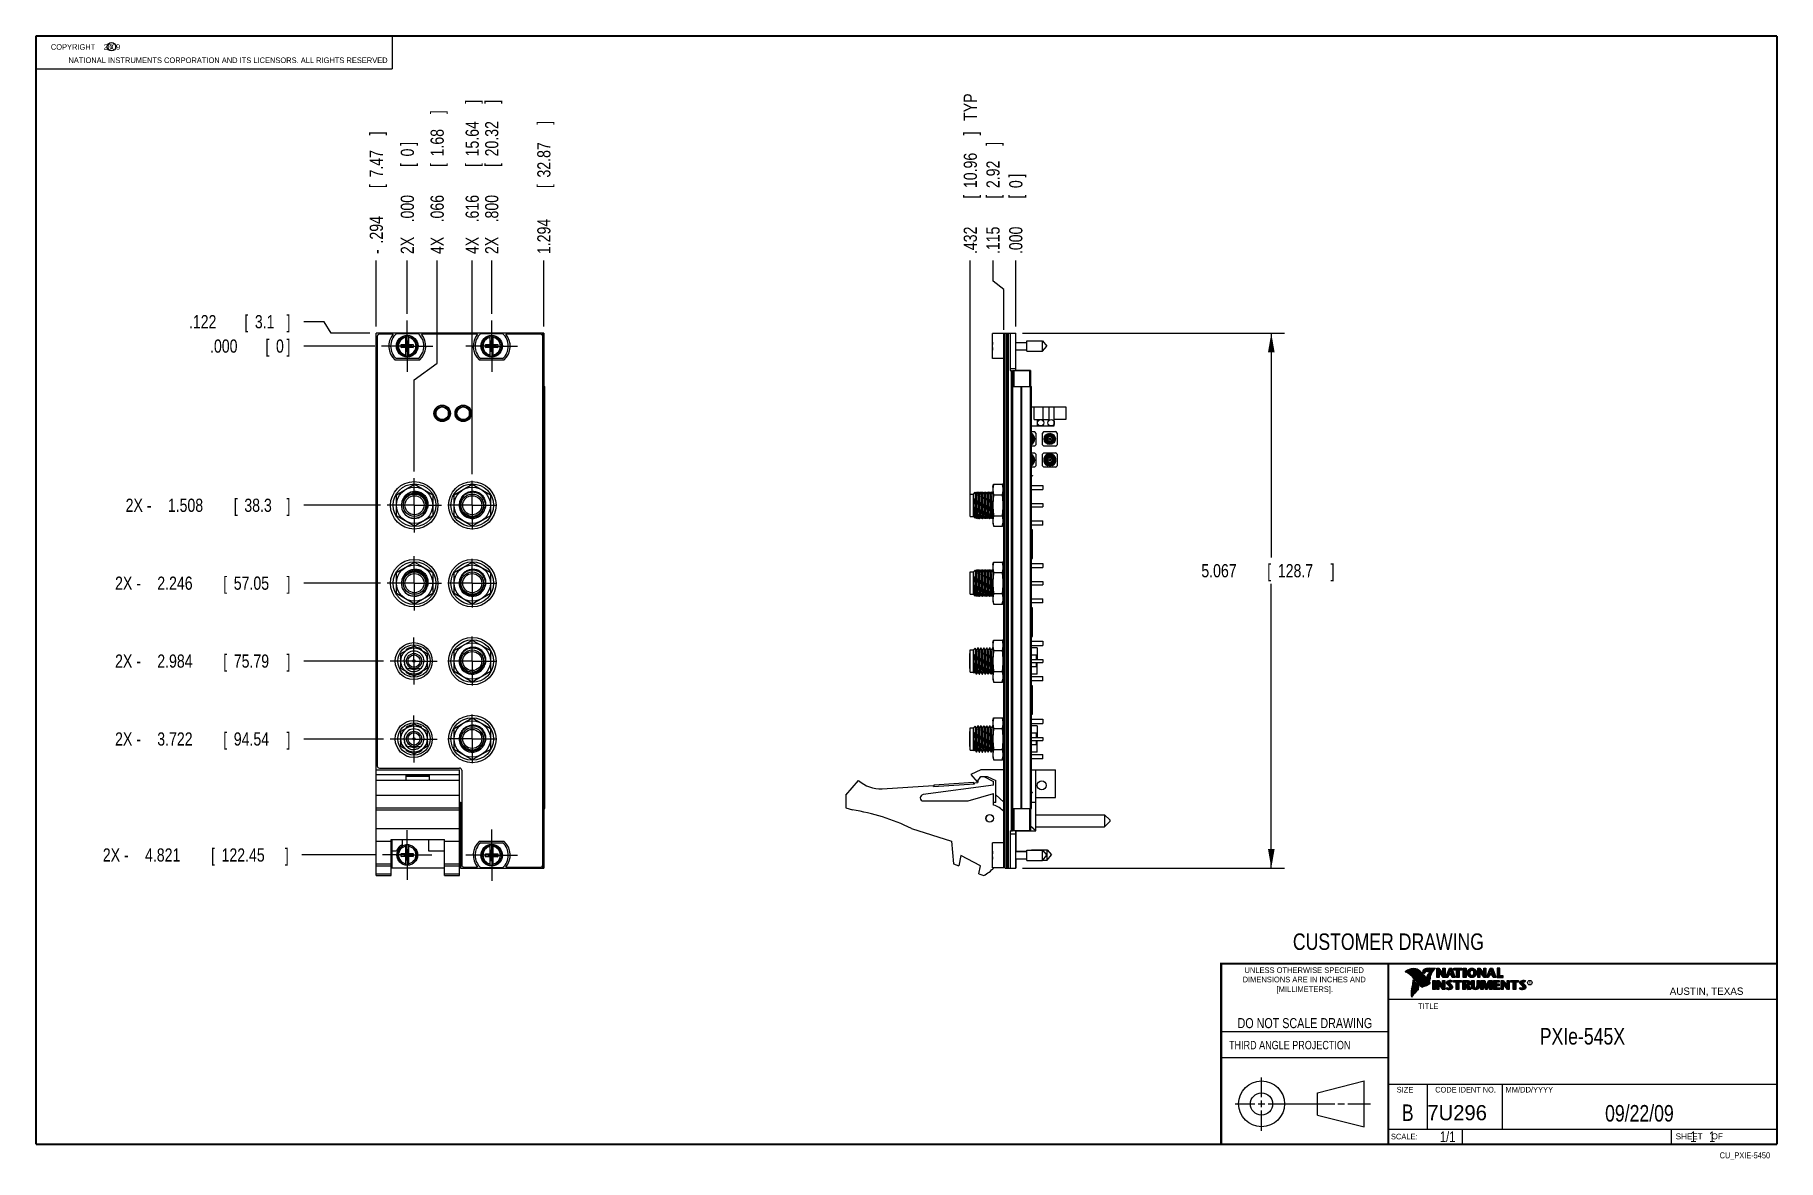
# Model space of a CAD drawing. Header units: inches. Extents: x 0.2 to 16.8, y 0.1 to 10.8.
import ezdxf
from ezdxf.enums import TextEntityAlignment as Align

# ---------------------------------------------------------------- set-up
doc = ezdxf.new("R2010")
doc.units = ezdxf.units.IN
doc.header["$LTSCALE"] = 0.935
doc.header["$MEASUREMENT"] = 0
doc.linetypes.add('CENTER', pattern=[0.6, 0.375, -0.075, 0.075, -0.075])
doc.layers.get('0').update_dxf_attribs({"linetype": 'CONTINUOUS'})
doc.layers.add('DEFAULT_1', color=7, linetype='CENTER')
doc.layers.add('DIMENSIONS', color=7, linetype='CONTINUOUS')
doc.styles.get("Standard").update_dxf_attribs({"font": 'txt', "width": 0.8})
doc.dimstyles.new('DIMSTYLE_1', dxfattribs={"dimtxt": 0.125, "dimasz": 0.18, "dimexe": 0.18, "dimexo": 0.0625, "dimgap": 0.09, "dimtad": 0, "dimtih": 1, "dimtoh": 1, "dimdec": 3, "dimzin": 4, "dimdsep": 46, "dimtxsty": 'STANDARD', "dimblk": '_FILLED', "dimblk1": '_FILLED', "dimblk2": '_FILLED', "dimcen": 0.09, "dimadec": 0, "dimazin": 0, "dimtp": 0.001, "dimtm": 0.001, "dimtfac": 1, "dimtdec": 3, "dimtofl": 0, "dimtmove": 0, "dimatfit": 3, "dimldrblk": '_FILLED', "dimfxl": 1, "dimtolj": 1, "dimtzin": 4, "dimarcsym": 0})
doc.dimstyles.new('DIMSTYLE_2', dxfattribs={"dimtxt": 0.125, "dimasz": 0.18, "dimexe": 0.18, "dimexo": 0.0625, "dimgap": 0.09, "dimtad": 0, "dimtih": 1, "dimtoh": 1, "dimdec": 3, "dimzin": 4, "dimdsep": 46, "dimtxsty": 'STANDARD', "dimblk": '_FILLED', "dimblk1": '_FILLED', "dimblk2": '_FILLED', "dimcen": 0.09, "dimadec": 0, "dimazin": 0, "dimtp": 0.001, "dimtm": 0.001, "dimtfac": 1, "dimtdec": 3, "dimtofl": 0, "dimtmove": 0, "dimatfit": 3, "dimldrblk": '_FILLED', "dimfxl": 1, "dimtolj": 1, "dimtzin": 4, "dimarcsym": 0})

msp = doc.modelspace()

# ---------------------------------------------------------------- texts
at = {"color": 2, "linetype": 'CONTINUOUS', "width": 0.8}
for s, height, p in [('c', 0.053, (0.946, 10.6363)), ('NATIONAL INSTRUMENTS CORPORATION AND ITS LICENSORS. ALL RIGHTS RESERVED', 0.053, (0.5583, 10.5016)), ('THIRD ANGLE PROJECTION', 0.08, (11.5564, 1.1584))]:
    msp.add_text(s, height=height, dxfattribs=at).set_placement(p)
at = {"color": 7, "linetype": 'CONTINUOUS', "width": 0.8}
for s, height, p in [('CUSTOMER DRAWING', 0.15625, (13.0668, 2.1001)), ('DO NOT SCALE DRAWING', 0.095, (12.2754, 1.3592)), ('B', 0.1562, (13.2497, 0.4798))]:
    msp.add_text(s, height=height, dxfattribs=at).set_placement(p, align=Align.CENTER)
at = {"color": 2, "linetype": 'CONTINUOUS'}
for s, p in [('DIMENSIONS ARE IN INCHES AND', (12.2688, 1.7933)), ('UNLESS OTHERWISE SPECIFIED', (12.2688, 1.8819)), ('[MILLIMETERS].', (12.2746, 1.7015))]:
    msp.add_text(s, height=0.053254, dxfattribs=at).set_placement(p, align=Align.CENTER)
for s, height, p in [('R', 0.0217, (14.3971, 1.7782)), ('AUSTIN, TEXAS', 0.069617, (15.7327, 1.6745)), ('TITLE', 0.05325, (13.3474, 1.5397)), ('SIZE', 0.05325, (13.1451, 0.7494)), ('MM/DD/YYYY', 0.05325, (14.1765, 0.7494)), ('SCALE:', 0.05325, (13.0904, 0.3053)), ('SHEET    OF', 0.057262, (15.7892, 0.3052))]:
    msp.add_text(s, height=height, dxfattribs=at).set_placement(p)
at = {"color": 2, "linetype": 'CONTINUOUS', "width": 0.95}
msp.add_text('CODE IDENT NO.', height=0.053254, dxfattribs=at).set_placement((13.7978, 0.7494), align=Align.CENTER)
at = {"color": 7, "linetype": 'CONTINUOUS'}
msp.add_text('7U296', height=0.14316, dxfattribs=at).set_placement((13.4363, 0.4866))
at = {"color": 7, "linetype": 'CONTINUOUS', "width": 0.8}
msp.add_text('1/1', height=0.1, dxfattribs=at).set_placement((13.7025, 0.2805), align=Align.RIGHT)
at = {"color": 2, "linetype": 'CONTINUOUS', "width": 0.8}
msp.add_text('CU_PXIE-5450', height=0.057262, dxfattribs=at).set_placement((16.6837, 0.1254), align=Align.RIGHT)
at = {"color": 2, "linetype": 'CONTINUOUS', "insert": (0.3125, 10.6805), "char_height": 0.053, "width": 0.8904, "attachment_point": 1}
msp.add_mtext('    COPYRIGHT    2009', dxfattribs=at)
at = {"color": 7, "linetype": 'CONTINUOUS'}
for s, insert, char_height, width, attachment_point in [('PXIe-545X\\P ', (14.9051, 1.3603), 0.15625, 1.125, 2), ('09/22/09 ', (15.4455, 0.6307), 0.15625, 1.125, 2), ('    1    1', (15.8075, 0.3805), 0.1, 0.8, 1)]:
    msp.add_mtext(s, dxfattribs=dict(at, insert=insert, char_height=char_height, width=width, attachment_point=attachment_point))

# ---------------------------------------------------------------- blocks, each defined once
blk = doc.blocks.new('*D0')
at = {"layer": 'DIMENSIONS', "color": 2, "linetype": 'CONTINUOUS'}
for p, q in [((2.982, 8.051), (2.788, 8.051)), ((3.047, 7.942), (2.982, 8.051)), ((3.413, 7.942), (3.047, 7.942))]:
    blk.add_line(p, q, dxfattribs=at)
at = {"layer": 'DIMENSIONS', "color": 2, "linetype": 'CONTINUOUS', "width": 0.8}
for s, p in [('.122', (1.7, 7.989)), ('[', (2.225, 7.989)), ('3.1', (2.325, 7.989)), (']', (2.625, 7.989))]:
    blk.add_text(s, height=0.125, dxfattribs=at).set_placement(p)
blk = doc.blocks.new('_FILLED')
at = {"color": 0, "linetype": 'BYBLOCK'}
blk.add_solid([(0, 0), (-1, 0.174), (-1, -0.174)], dxfattribs=at)
blk = doc.blocks.new('*D1')
at = {"layer": 'DIMENSIONS', "color": 2, "linetype": 'CONTINUOUS'}
blk.add_line((3.515, 6.312), (2.788, 6.312), dxfattribs=at)
at = {"layer": 'DIMENSIONS', "color": 2, "linetype": 'CONTINUOUS', "width": 0.8}
for s, p in [('2X -', (1.1, 6.25)), ('1.508', (1.5, 6.25)), ('[', (2.125, 6.25)), ('38.3', (2.225, 6.25)), (']', (2.625, 6.25))]:
    blk.add_text(s, height=0.125, dxfattribs=at).set_placement(p)
blk = doc.blocks.new('*D2')
at = {"layer": 'DIMENSIONS', "color": 2, "linetype": 'CONTINUOUS'}
blk.add_line((3.515, 5.574), (2.788, 5.574), dxfattribs=at)
at = {"layer": 'DIMENSIONS', "color": 2, "linetype": 'CONTINUOUS', "width": 0.8}
for s, p in [('2X -', (1, 5.512)), ('2.246', (1.4, 5.512)), ('[', (2.025, 5.512)), ('57.05', (2.125, 5.512)), (']', (2.625, 5.512))]:
    blk.add_text(s, height=0.125, dxfattribs=at).set_placement(p)
blk = doc.blocks.new('*D3')
at = {"layer": 'DIMENSIONS', "color": 2, "linetype": 'CONTINUOUS'}
blk.add_line((3.545, 4.098), (2.788, 4.098), dxfattribs=at)
at = {"layer": 'DIMENSIONS', "color": 2, "linetype": 'CONTINUOUS', "width": 0.8}
for s, p in [('2X -', (1, 4.036)), ('3.722', (1.4, 4.036)), ('[', (2.025, 4.036)), ('94.54', (2.125, 4.036)), (']', (2.625, 4.036))]:
    blk.add_text(s, height=0.125, dxfattribs=at).set_placement(p)
blk = doc.blocks.new('*D4')
at = {"layer": 'DIMENSIONS', "color": 2, "linetype": 'CONTINUOUS'}
blk.add_line((3.545, 4.836), (2.788, 4.836), dxfattribs=at)
at = {"layer": 'DIMENSIONS', "color": 2, "linetype": 'CONTINUOUS', "width": 0.8}
for s, p in [('2X -', (1, 4.774)), ('2.984', (1.4, 4.774)), ('[', (2.025, 4.774)), ('75.79', (2.125, 4.774)), (']', (2.625, 4.774))]:
    blk.add_text(s, height=0.125, dxfattribs=at).set_placement(p)
blk = doc.blocks.new('*D5')
at = {"layer": 'DIMENSIONS', "color": 2, "linetype": 'CONTINUOUS'}
blk.add_line((3.463, 7.82), (2.788, 7.82), dxfattribs=at)
at = {"layer": 'DIMENSIONS', "color": 2, "linetype": 'CONTINUOUS', "width": 0.8}
for s, p in [('.000', (1.9, 7.758)), ('[', (2.425, 7.758)), ('0', (2.525, 7.758)), (']', (2.625, 7.758))]:
    blk.add_text(s, height=0.125, dxfattribs=at).set_placement(p)
blk = doc.blocks.new('*D6')
at = {"layer": 'DIMENSIONS', "color": 2, "linetype": 'CONTINUOUS'}
blk.add_line((4.569, 8.126), (4.569, 8.63), dxfattribs=at)
at = {"layer": 'DIMENSIONS', "color": 2, "linetype": 'CONTINUOUS', "width": 0.8}
for s, p in [(']', (4.632, 10.117)), ('20.32', (4.632, 9.617)), ('[', (4.632, 9.517)), ('.800', (4.632, 8.992)), ('2X ', (4.632, 8.692))]:
    blk.add_text(s, height=0.125, rotation=90, dxfattribs=at).set_placement(p)
blk = doc.blocks.new('*D7')
at = {"layer": 'DIMENSIONS', "color": 2, "linetype": 'CONTINUOUS'}
for p, q in [((4.052, 7.659), (4.052, 8.63)), ((3.835, 7.5), (4.052, 7.659)), ((3.835, 6.632), (3.835, 7.5))]:
    blk.add_line(p, q, dxfattribs=at)
at = {"layer": 'DIMENSIONS', "color": 2, "linetype": 'CONTINUOUS', "width": 0.8}
for s, p in [(']', (4.115, 10.017)), ('1.68', (4.115, 9.617)), ('[', (4.115, 9.517)), ('.066', (4.115, 8.992)), ('4X ', (4.115, 8.692))]:
    blk.add_text(s, height=0.125, rotation=90, dxfattribs=at).set_placement(p)
blk = doc.blocks.new('*D8')
at = {"layer": 'DIMENSIONS', "color": 2, "linetype": 'CONTINUOUS'}
blk.add_line((4.385, 6.606), (4.385, 8.63), dxfattribs=at)
at = {"layer": 'DIMENSIONS', "color": 2, "linetype": 'CONTINUOUS', "width": 0.8}
for s, p in [(']', (4.447, 10.117)), ('15.64', (4.447, 9.617)), ('[', (4.447, 9.517)), ('.616', (4.447, 8.992)), ('4X ', (4.447, 8.692))]:
    blk.add_text(s, height=0.125, rotation=90, dxfattribs=at).set_placement(p)
blk = doc.blocks.new('*D9')
at = {"layer": 'DIMENSIONS', "color": 2, "linetype": 'CONTINUOUS'}
blk.add_line((3.475, 8.005), (3.475, 8.63), dxfattribs=at)
at = {"layer": 'DIMENSIONS', "color": 2, "linetype": 'CONTINUOUS', "width": 0.8}
for s, p in [(']', (3.538, 9.817)), ('7.47', (3.538, 9.417)), ('[', (3.538, 9.317)), ('.294', (3.538, 8.792)), ('-', (3.538, 8.692))]:
    blk.add_text(s, height=0.125, rotation=90, dxfattribs=at).set_placement(p)
blk = doc.blocks.new('*D10')
at = {"layer": 'DIMENSIONS', "color": 2, "linetype": 'CONTINUOUS'}
blk.add_line((5.063, 8.005), (5.063, 8.63), dxfattribs=at)
at = {"layer": 'DIMENSIONS', "color": 2, "linetype": 'CONTINUOUS', "width": 0.8}
for s, p in [(']', (5.126, 9.917)), ('32.87', (5.126, 9.417)), ('[', (5.126, 9.317)), ('1.294', (5.126, 8.692))]:
    blk.add_text(s, height=0.125, rotation=90, dxfattribs=at).set_placement(p)
blk = doc.blocks.new('*D11')
at = {"layer": 'DIMENSIONS', "color": 2, "linetype": 'CONTINUOUS'}
blk.add_line((3.769, 8.126), (3.769, 8.63), dxfattribs=at)
at = {"layer": 'DIMENSIONS', "color": 2, "linetype": 'CONTINUOUS', "width": 0.8}
for s, p in [(']', (3.832, 9.717)), ('0', (3.832, 9.617)), ('[', (3.832, 9.517)), ('.000', (3.832, 8.992)), ('2X ', (3.832, 8.692))]:
    blk.add_text(s, height=0.125, rotation=90, dxfattribs=at).set_placement(p)
blk = doc.blocks.new('*D12')
at = {"layer": 'DIMENSIONS', "color": 2, "linetype": 'CONTINUOUS'}
for p, q in [((9.32, 8.434), (9.32, 8.63)), ((9.421, 8.358), (9.32, 8.434)), ((9.421, 7.975), (9.421, 8.358))]:
    blk.add_line(p, q, dxfattribs=at)
at = {"layer": 'DIMENSIONS', "color": 2, "linetype": 'CONTINUOUS', "width": 0.8}
for s, p in [(']', (9.382, 9.717)), ('2.92', (9.382, 9.317)), ('[', (9.382, 9.217)), ('.115', (9.382, 8.692))]:
    blk.add_text(s, height=0.125, rotation=90, dxfattribs=at).set_placement(p)
blk = doc.blocks.new('*D13')
at = {"layer": 'DIMENSIONS', "color": 2, "linetype": 'CONTINUOUS'}
blk.add_line((9.104, 6.375), (9.104, 8.63), dxfattribs=at)
at = {"layer": 'DIMENSIONS', "color": 2, "linetype": 'CONTINUOUS', "width": 0.8}
for s, p in [(' TYP', (9.167, 9.917)), (']', (9.167, 9.817)), ('10.96', (9.167, 9.317)), ('[', (9.167, 9.217)), ('.432', (9.167, 8.692))]:
    blk.add_text(s, height=0.125, rotation=90, dxfattribs=at).set_placement(p)
blk = doc.blocks.new('*D14')
at = {"layer": 'DIMENSIONS', "color": 2, "linetype": 'CONTINUOUS'}
blk.add_line((9.536, 8.005), (9.536, 8.63), dxfattribs=at)
at = {"layer": 'DIMENSIONS', "color": 2, "linetype": 'CONTINUOUS', "width": 0.8}
for s, p in [(']', (9.598, 9.417)), ('[', (9.598, 9.217)), ('0', (9.598, 9.317)), ('.000', (9.598, 8.692))]:
    blk.add_text(s, height=0.125, rotation=90, dxfattribs=at).set_placement(p)
blk = doc.blocks.new('*D15')
at = {"layer": 'DIMENSIONS', "color": 2, "linetype": 'CONTINUOUS'}
blk.add_line((3.473, 3), (2.771, 3), dxfattribs=at)
at = {"layer": 'DIMENSIONS', "color": 2, "linetype": 'CONTINUOUS', "width": 0.8}
for s, p in [('2X -', (0.884, 2.937)), ('4.821', (1.284, 2.937)), ('[', (1.909, 2.937)), ('122.45', (2.009, 2.937)), (']', (2.609, 2.937))]:
    blk.add_text(s, height=0.125, dxfattribs=at).set_placement(p)
blk = doc.blocks.new('*D16')
at = {"layer": 'DIMENSIONS', "color": 2, "linetype": 'CONTINUOUS'}
for p, q in [((9.598, 7.942), (12.082, 7.942)), ((11.957, 7.942), (11.957, 5.817)), ((11.957, 2.875), (11.957, 5.567)), ((9.598, 2.875), (12.082, 2.875))]:
    blk.add_line(p, q, dxfattribs=at)
at = {"layer": 'DIMENSIONS', "color": 2, "linetype": 'CONTINUOUS', "xscale": 0.18, "yscale": 0.18, "zscale": 0.18}
for p, rotation in [((11.957, 7.942), 90), ((11.957, 2.875), 270)]:
    blk.add_blockref('_FILLED', p, dxfattribs=dict(at, rotation=rotation))
at = {"layer": 'DIMENSIONS', "color": 2, "linetype": 'CONTINUOUS', "width": 0.8}
for s, p in [('5.067', (11.294, 5.63)), ('[', (11.919, 5.63)), ('128.7', (12.019, 5.63)), (']', (12.519, 5.63))]:
    blk.add_text(s, height=0.125, dxfattribs=at).set_placement(p)

# ---------------------------------------------------------------- dimensions: what is measured, and where the dimension line sits
at = {"layer": 'DIMENSIONS', "color": 2, "linetype": 'CONTINUOUS'}
for feature_location, offset, dtype, origin, text, picture, middle in [((4.569, 8.1262), (0, 0.5035), 1, (3.769, 8.0637), '2X <>', '*D6', (4.569, 9.4547)), ((4.3849, 6.6063), (0, 2.0234), 1, (3.769, 8.0637), '4X <>', '*D8', (4.3849, 9.4547)), ((9.10437, 6.37527), (0, 2.25444), 1, (9.53589, 7.94221), '<> TYP', '*D13', (9.10437, 9.50471)), ((3.8350125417, 6.6322104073), (0.2170685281, 1.9975), 0, (3.7690125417, 8.0637104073), '4X <>', '*D7', (4.0520810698, 9.4047104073)), ((3.475, 8.0047), (0, 0.625), 1, (3.769, 8.0637), '-<>', '*D9', (3.475, 9.3047)), ((3.7690125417, 8.1262104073), (0, 0.5035), 1, (3.7690125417, 8.0637104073), '2X <>', '*D11', (3.7690125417, 9.2547104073)), ((3.4725, 2.9995), (-0.7014, 0), 0, (3.5255, 7.8202), '2X -<>', '*D15', (1.7961, 2.9995)), ((3.515, 5.5742), (-0.7275, 0), 0, (3.5255, 7.8202), '2X -<>', '*D2', (1.8625, 5.5742)), ((3.545, 4.0982), (-0.7575, 0), 0, (3.5255, 7.8202), '2X -<>', '*D3', (1.8625, 4.0982)), ((3.545, 4.8362), (-0.7575, 0), 0, (3.5255, 7.8202), '2X -<>', '*D4', (1.8625, 4.8362)), ((3.515, 6.3122), (-0.7275, 0), 0, (3.5255, 7.8202), '2X -<>', '*D1', (1.9125, 6.3122))]:
    dim = msp.add_ordinate_dim(feature_location=feature_location, offset=offset, dtype=dtype, origin=origin, text=text, dimstyle='DIMSTYLE_1', dxfattribs=at)
    dim.commit()
    dim.dimension.update_dxf_attribs({"geometry": picture, "text_midpoint": middle})
for feature_location, offset, dtype, origin, picture, middle in [((5.063, 8.0047), (0, 0.625), 1, (3.769, 8.0637), '*D10', (5.063, 9.3547)), ((9.420891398, 7.9747104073), (-0.1010414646, 0.655), 0, (9.535891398, 7.9422104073), '*D12', (9.3198499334, 9.2547104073)), ((9.535891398, 8.0047104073), (0, 0.625), 1, (9.535891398, 7.9422104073), '*D14', (9.535891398, 9.1047104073)), ((3.4125, 7.9422), (-0.625, 0.109), 0, (3.5255, 7.8202), '*D0', (2.2125, 8.0512)), ((3.4630125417, 7.8202104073), (-0.6755, 0), 0, (3.5255125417, 7.8202104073), '*D5', (2.3125125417, 7.8202104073))]:
    dim = msp.add_ordinate_dim(feature_location=feature_location, offset=offset, dtype=dtype, origin=origin, dimstyle='DIMSTYLE_1', dxfattribs=at)
    dim.commit()
    dim.dimension.update_dxf_attribs({"geometry": picture, "text_midpoint": middle})
dim = msp.add_linear_dim(base=(11.9568, 7.9422), p1=(9.5984, 2.8752), p2=(9.5984, 7.9422), angle=90, dimstyle='DIMSTYLE_2', dxfattribs=at)
dim.commit()
dim.dimension.update_dxf_attribs({"geometry": '*D16', "text_midpoint": (11.9568, 5.6924), "dimtype": 160})

# ---------------------------------------------------------------- linework, layer by layer
at = {"color": 2, "linetype": 'CONTINUOUS'}
for p, q in [((0.25, 10.7586), (3.625, 10.7586)), ((0.25, 10.7586), (0.25, 10.4456)), ((3.625, 10.7586), (3.625, 10.4456)), ((0.25, 10.4456), (3.625, 10.4456)), ((13.0652, 1.9695), (16.745, 1.9695)), ((13.0652, 1.9695), (13.0652, 0.2605)), ((13.2311, 1.8934), (13.2311, 1.8949)), ((13.2347, 1.8921), (13.2347, 1.8972)), ((13.2382, 1.8907), (13.2382, 1.8994)), ((13.2418, 1.8892), (13.2418, 1.9015)), ((13.2453, 1.8876), (13.2453, 1.9035)), ((13.2489, 1.8858), (13.2489, 1.9054)), ((13.2524, 1.8839), (13.2524, 1.9069)), ((13.256, 1.8818), (13.256, 1.9084)), ((13.2596, 1.8796), (13.2596, 1.9098)), ((13.2631, 1.8772), (13.2631, 1.9111)), ((13.2667, 1.8747), (13.2667, 1.9124)), ((13.2702, 1.872), (13.2702, 1.9135)), ((13.2738, 1.869), (13.2738, 1.9146)), ((13.2773, 1.8658), (13.2773, 1.9155)), ((13.2809, 1.8624), (13.2809, 1.9164)), ((13.2844, 1.8587), (13.2844, 1.9173)), ((13.288, 1.8549), (13.288, 1.9181)), ((13.2915, 1.851), (13.2915, 1.9188)), ((13.2951, 1.8471), (13.2951, 1.9194)), ((13.2987, 1.8431), (13.2987, 1.9198)), ((13.3022, 1.8391), (13.3022, 1.92)), ((13.3058, 1.8351), (13.3058, 1.9201)), ((13.3093, 1.8311), (13.3093, 1.9201)), ((13.3129, 1.827), (13.3129, 1.9199)), ((13.3164, 1.8229), (13.3164, 1.9196)), ((13.32, 1.8188), (13.32, 1.9192)), ((13.3235, 1.8146), (13.3235, 1.9186)), ((13.3271, 1.8104), (13.3271, 1.9179)), ((13.3306, 1.8062), (13.3306, 1.9172)), ((13.3342, 1.802), (13.3342, 1.9163)), ((13.3378, 1.7978), (13.3378, 1.9151)), ((13.3413, 1.7937), (13.3413, 1.9138)), ((13.3449, 1.7897), (13.3449, 1.9122)), ((13.3484, 1.7856), (13.3484, 1.9103)), ((13.352, 1.7817), (13.352, 1.9081)), ((13.3555, 1.7778), (13.3555, 1.9055)), ((13.3591, 1.7739), (13.3591, 1.9026)), ((13.3626, 1.7701), (13.3626, 1.8991)), ((13.3662, 1.7663), (13.3662, 1.8952)), ((13.3697, 1.7625), (13.3697, 1.8915)), ((13.3733, 1.7588), (13.3733, 1.8878)), ((13.3769, 1.7556), (13.3769, 1.8841)), ((13.3804, 1.7529), (13.3804, 1.8803)), ((13.384, 1.7512), (13.384, 1.8766)), ((13.3875, 1.7509), (13.3875, 1.8728)), ((13.4022, 1.878), (13.3901, 1.8922)), ((13.3911, 1.7518), (13.3911, 1.8691)), ((13.4029, 1.881), (13.3927, 1.893)), ((13.3946, 1.8908), (13.3946, 1.8999)), ((13.3946, 1.7533), (13.3946, 1.8653)), ((13.3982, 1.8866), (13.3982, 1.9062)), ((13.3982, 1.7548), (13.3982, 1.8615)), ((13.4017, 1.8824), (13.4017, 1.9101)), ((13.4017, 1.7563), (13.4017, 1.8574)), ((13.4053, 1.8823), (13.4053, 1.9129)), ((13.4053, 1.7578), (13.4053, 1.8531)), ((13.4088, 1.8844), (13.4088, 1.915)), ((13.4088, 1.7593), (13.4088, 1.8488)), ((13.4124, 1.887), (13.4124, 1.9167)), ((13.4124, 1.7609), (13.4124, 1.8445)), ((13.4159, 1.89), (13.4159, 1.9182)), ((13.4159, 1.7625), (13.4159, 1.8402)), ((13.4195, 1.8937), (13.4195, 1.9193)), ((13.4195, 1.7641), (13.4195, 1.8359)), ((13.4231, 1.8964), (13.4231, 1.9203)), ((13.4231, 1.7657), (13.4231, 1.8316)), ((13.4266, 1.8982), (13.4266, 1.9209)), ((13.4266, 1.7674), (13.4266, 1.8273)), ((13.4302, 1.8995), (13.4302, 1.9214)), ((13.4302, 1.7691), (13.4302, 1.823)), ((13.4414, 1.8328), (13.4319, 1.8437)), ((13.4337, 1.8997), (13.4337, 1.922)), ((13.4337, 1.7708), (13.4337, 1.8187)), ((13.4433, 1.8344), (13.4349, 1.844)), ((13.4373, 1.8991), (13.4373, 1.9224)), ((13.4373, 1.8413), (13.4373, 1.8491)), ((13.4408, 1.898), (13.4408, 1.9228)), ((13.4408, 1.8372), (13.4408, 1.8572)), ((13.4444, 1.8972), (13.4444, 1.9231)), ((13.4444, 1.8331), (13.4444, 1.8665)), ((13.4479, 1.8969), (13.4479, 1.9234)), ((13.4479, 1.8288), (13.4479, 1.873)), ((13.4515, 1.8966), (13.4515, 1.9236)), ((13.4515, 1.8247), (13.4515, 1.8764)), ((13.4529, 1.9261), (13.5132, 1.9271)), ((13.453, 1.9236), (13.5067, 1.9245)), ((13.455, 1.8965), (13.455, 1.9237)), ((13.455, 1.8207), (13.455, 1.878)), ((13.4586, 1.8964), (13.4586, 1.9237)), ((13.4586, 1.8303), (13.4586, 1.879)), ((13.4622, 1.8957), (13.4622, 1.9238)), ((13.4622, 1.8535), (13.4622, 1.8795)), ((13.4657, 1.8935), (13.4657, 1.9238)), ((13.4657, 1.8636), (13.4657, 1.8798)), ((13.4693, 1.872), (13.4693, 1.9239)), ((13.4728, 1.8794), (13.4728, 1.9239)), ((13.4764, 1.8859), (13.4764, 1.924)), ((13.4799, 1.8919), (13.4799, 1.924)), ((13.4835, 1.8973), (13.4835, 1.9241)), ((13.487, 1.9023), (13.487, 1.9242)), ((13.4906, 1.9069), (13.4906, 1.9242)), ((13.4941, 1.9112), (13.4941, 1.9243)), ((13.4977, 1.9153), (13.4977, 1.9243)), ((13.5013, 1.9191), (13.5013, 1.9244)), ((13.5261, 1.9263), (13.5451, 1.9263)), ((13.5261, 1.839), (13.5261, 1.9263)), ((13.5466, 1.839), (13.5261, 1.839)), ((13.5286, 1.9237), (13.5439, 1.9237)), ((13.5286, 1.8415), (13.5286, 1.9237)), ((13.5441, 1.8415), (13.5286, 1.8415)), ((13.5332, 1.8415), (13.5332, 1.9237)), ((13.5367, 1.8415), (13.5367, 1.9237)), ((13.5402, 1.8415), (13.5402, 1.9237)), ((13.5441, 1.8976), (13.5437, 1.9237)), ((13.5439, 1.9237), (13.5854, 1.869)), ((13.5873, 1.8415), (13.5441, 1.8976)), ((13.5441, 1.8976), (13.5441, 1.8415)), ((13.5451, 1.9263), (13.5829, 1.8765)), ((13.586, 1.839), (13.5466, 1.8902)), ((13.5466, 1.8902), (13.5466, 1.839)), ((13.5471, 1.8936), (13.5471, 1.9194)), ((13.5506, 1.8891), (13.5506, 1.9149)), ((13.5541, 1.8846), (13.5541, 1.9103)), ((13.5576, 1.8801), (13.5576, 1.9057)), ((13.561, 1.8756), (13.561, 1.9011)), ((13.5645, 1.8711), (13.5645, 1.8965)), ((13.568, 1.8665), (13.568, 1.8919)), ((13.5715, 1.862), (13.5715, 1.8874)), ((13.575, 1.8575), (13.575, 1.8828)), ((13.5784, 1.853), (13.5784, 1.8782)), ((13.5819, 1.8485), (13.5819, 1.8736)), ((13.5829, 1.9263), (13.6036, 1.9263)), ((13.5829, 1.8765), (13.5829, 1.9263)), ((13.5854, 1.9237), (13.6011, 1.9237)), ((13.5854, 1.869), (13.5854, 1.9237)), ((13.5854, 1.844), (13.5854, 1.869)), ((13.6036, 1.839), (13.586, 1.839)), ((13.6011, 1.8415), (13.5873, 1.8415)), ((13.5889, 1.8415), (13.5889, 1.9237)), ((13.5923, 1.8415), (13.5923, 1.9237)), ((13.5958, 1.8415), (13.5958, 1.9237)), ((13.5993, 1.8415), (13.5993, 1.9237)), ((13.6011, 1.9237), (13.6011, 1.8415)), ((13.6036, 1.9263), (13.6036, 1.839)), ((13.6088, 1.839), (13.6444, 1.9262)), ((13.6294, 1.839), (13.6088, 1.839)), ((13.6125, 1.8415), (13.6461, 1.9237)), ((13.6277, 1.8415), (13.6125, 1.8415)), ((13.6167, 1.8415), (13.6167, 1.8516)), ((13.6201, 1.8415), (13.6201, 1.8601)), ((13.6236, 1.8415), (13.6236, 1.8686)), ((13.6271, 1.8415), (13.6271, 1.8771)), ((13.6361, 1.8623), (13.6277, 1.8415)), ((13.6378, 1.8598), (13.6294, 1.839)), ((13.6306, 1.8486), (13.6306, 1.8857)), ((13.634, 1.8573), (13.634, 1.8942)), ((13.6665, 1.8623), (13.6361, 1.8623)), ((13.6375, 1.8623), (13.6375, 1.9027)), ((13.6647, 1.8598), (13.6378, 1.8598)), ((13.6388, 1.8711), (13.65, 1.9073)), ((13.6639, 1.8711), (13.6388, 1.8711)), ((13.641, 1.8781), (13.641, 1.9112)), ((13.641, 1.8623), (13.641, 1.8711)), ((13.6423, 1.8736), (13.6519, 1.9048)), ((13.6606, 1.8736), (13.6423, 1.8736)), ((13.6444, 1.9262), (13.6664, 1.9262)), ((13.6445, 1.8893), (13.6445, 1.9197)), ((13.6445, 1.8623), (13.6445, 1.8711)), ((13.6461, 1.9237), (13.6647, 1.9237)), ((13.6479, 1.9006), (13.6479, 1.9237)), ((13.6479, 1.8623), (13.6479, 1.8711)), ((13.65, 1.9073), (13.6541, 1.9073)), ((13.6514, 1.9073), (13.6514, 1.9237)), ((13.6514, 1.8623), (13.6514, 1.8711)), ((13.6519, 1.9048), (13.6521, 1.9048)), ((13.6521, 1.9048), (13.6606, 1.8736)), ((13.6541, 1.9073), (13.6639, 1.8711)), ((13.6549, 1.9043), (13.6549, 1.9237)), ((13.6549, 1.8623), (13.6549, 1.8711)), ((13.6584, 1.8915), (13.6584, 1.9237)), ((13.6584, 1.8623), (13.6584, 1.8711)), ((13.6618, 1.8787), (13.6618, 1.9237)), ((13.6618, 1.8623), (13.6618, 1.8711)), ((13.6647, 1.9237), (13.6959, 1.8415)), ((13.6717, 1.839), (13.6647, 1.8598)), ((13.6653, 1.8623), (13.6653, 1.922)), ((13.6664, 1.9262), (13.6995, 1.839)), ((13.6735, 1.8415), (13.6665, 1.8623)), ((13.6688, 1.8555), (13.6688, 1.9128)), ((13.6995, 1.839), (13.6717, 1.839)), ((13.6723, 1.8452), (13.6723, 1.9037)), ((13.6959, 1.8415), (13.6735, 1.8415)), ((13.6757, 1.8415), (13.6757, 1.8945)), ((13.6792, 1.8415), (13.6792, 1.8854)), ((13.6827, 1.8415), (13.6827, 1.8762)), ((13.6862, 1.8415), (13.6862, 1.8671)), ((13.6866, 1.9262), (13.7634, 1.9262)), ((13.6866, 1.9099), (13.6866, 1.9262)), ((13.7118, 1.9099), (13.6866, 1.9099)), ((13.6891, 1.9237), (13.7609, 1.9237)), ((13.6891, 1.9125), (13.6891, 1.9237)), ((13.7143, 1.9125), (13.6891, 1.9125)), ((13.6896, 1.8415), (13.6896, 1.8579)), ((13.6931, 1.9125), (13.6931, 1.9237)), ((13.6931, 1.8415), (13.6931, 1.8488)), ((13.6966, 1.9125), (13.6966, 1.9237)), ((13.7001, 1.9125), (13.7001, 1.9237)), ((13.7035, 1.9125), (13.7035, 1.9237)), ((13.707, 1.9125), (13.707, 1.9237)), ((13.7105, 1.9125), (13.7105, 1.9237)), ((13.7118, 1.839), (13.7118, 1.9099)), ((13.7382, 1.839), (13.7118, 1.839)), ((13.7143, 1.9125), (13.714, 1.9237)), ((13.7143, 1.8415), (13.7143, 1.9125)), ((13.7357, 1.8415), (13.7143, 1.8415)), ((13.7174, 1.8415), (13.7174, 1.9237)), ((13.7209, 1.8415), (13.7209, 1.9237)), ((13.7244, 1.8415), (13.7244, 1.9237)), ((13.7279, 1.8415), (13.7279, 1.9237)), ((13.7313, 1.8415), (13.7313, 1.9237)), ((13.7357, 1.9125), (13.7348, 1.9237)), ((13.7609, 1.9125), (13.7357, 1.9125)), ((13.7357, 1.9125), (13.7357, 1.8415)), ((13.7634, 1.9099), (13.7382, 1.9099)), ((13.7382, 1.9099), (13.7382, 1.839)), ((13.7383, 1.9125), (13.7383, 1.9237)), ((13.7418, 1.9125), (13.7418, 1.9237)), ((13.7452, 1.9125), (13.7452, 1.9237)), ((13.7487, 1.9125), (13.7487, 1.9237)), ((13.7522, 1.9125), (13.7522, 1.9237)), ((13.7557, 1.9125), (13.7557, 1.9237)), ((13.7591, 1.9125), (13.7591, 1.9237)), ((13.7609, 1.9237), (13.7609, 1.9125)), ((13.7634, 1.9262), (13.7634, 1.9099)), ((13.7768, 1.9262), (13.8031, 1.9262)), ((13.7768, 1.839), (13.7768, 1.9262)), ((13.8031, 1.839), (13.7768, 1.839)), ((13.7794, 1.9237), (13.8006, 1.9237)), ((13.7794, 1.8415), (13.7794, 1.9237)), ((13.8006, 1.8415), (13.7794, 1.8415)), ((13.7835, 1.8415), (13.7835, 1.9237)), ((13.787, 1.8415), (13.787, 1.9237)), ((13.7904, 1.8415), (13.7904, 1.9237)), ((13.7939, 1.8415), (13.7939, 1.9237)), ((13.7974, 1.8415), (13.7974, 1.9237)), ((13.8006, 1.9237), (13.8006, 1.8415)), ((13.8031, 1.9262), (13.8031, 1.839)), ((13.8154, 1.8853), (13.8155, 1.8871)), ((13.8154, 1.8834), (13.8154, 1.8853)), ((13.8154, 1.8816), (13.8154, 1.8834)), ((13.8155, 1.8797), (13.8154, 1.8816)), ((13.8155, 1.8871), (13.8157, 1.8889)), ((13.8157, 1.8779), (13.8155, 1.8797)), ((13.8157, 1.8889), (13.8159, 1.8907)), ((13.8159, 1.876), (13.8157, 1.8779)), ((13.8159, 1.8907), (13.8161, 1.8924)), ((13.8162, 1.8742), (13.8159, 1.876)), ((13.8161, 1.8924), (13.8165, 1.8941)), ((13.8166, 1.8724), (13.8162, 1.8742)), ((13.8165, 1.8941), (13.8169, 1.8958)), ((13.817, 1.8706), (13.8166, 1.8724)), ((13.8169, 1.8958), (13.8174, 1.8975)), ((13.8174, 1.8689), (13.817, 1.8706)), ((13.8174, 1.8975), (13.8179, 1.8991)), ((13.8179, 1.8672), (13.8174, 1.8689)), ((13.8179, 1.8991), (13.8185, 1.9006)), ((13.8179, 1.8852), (13.818, 1.8869)), ((13.8179, 1.8834), (13.8179, 1.8852)), ((13.818, 1.8817), (13.8179, 1.8834)), ((13.8185, 1.8655), (13.8179, 1.8672)), ((13.818, 1.8869), (13.8182, 1.8886)), ((13.8181, 1.8799), (13.818, 1.8817)), ((13.8182, 1.8781), (13.8181, 1.8799)), ((13.8182, 1.8886), (13.8184, 1.8903)), ((13.8184, 1.8764), (13.8182, 1.8781)), ((13.8184, 1.8903), (13.8186, 1.892)), ((13.8187, 1.8746), (13.8184, 1.8764)), ((13.8185, 1.9006), (13.8191, 1.9021)), ((13.8191, 1.8639), (13.8185, 1.8655)), ((13.8186, 1.892), (13.819, 1.8936)), ((13.8191, 1.8729), (13.8187, 1.8746)), ((13.819, 1.8936), (13.8193, 1.8952)), ((13.8191, 1.9021), (13.8198, 1.9036)), ((13.8194, 1.8712), (13.8191, 1.8729)), ((13.8198, 1.8623), (13.8191, 1.8639)), ((13.8193, 1.8952), (13.8198, 1.8967)), ((13.8199, 1.8696), (13.8194, 1.8712)), ((13.8198, 1.9036), (13.8206, 1.9051)), ((13.8198, 1.8967), (13.8203, 1.8982)), ((13.8205, 1.8607), (13.8198, 1.8623)), ((13.8204, 1.8679), (13.8199, 1.8696)), ((13.8203, 1.8982), (13.8208, 1.8997)), ((13.8209, 1.8664), (13.8204, 1.8679)), ((13.8213, 1.8592), (13.8205, 1.8607)), ((13.8206, 1.9051), (13.8214, 1.9065)), ((13.8208, 1.8997), (13.8214, 1.9011)), ((13.8209, 1.8664), (13.8208, 1.8997)), ((13.8215, 1.8648), (13.8209, 1.8664)), ((13.8221, 1.8578), (13.8213, 1.8592)), ((13.8214, 1.9065), (13.8223, 1.9079)), ((13.8214, 1.9011), (13.8221, 1.9025)), ((13.8221, 1.8633), (13.8215, 1.8648)), ((13.8221, 1.9025), (13.8228, 1.9038)), ((13.8228, 1.8619), (13.8221, 1.8633)), ((13.823, 1.8563), (13.8221, 1.8578)), ((13.8223, 1.9079), (13.8232, 1.9092)), ((13.8228, 1.9038), (13.8236, 1.9052)), ((13.8235, 1.8604), (13.8228, 1.8619)), ((13.8239, 1.855), (13.823, 1.8563)), ((13.8232, 1.9092), (13.8243, 1.9106)), ((13.8243, 1.8591), (13.8235, 1.8604)), ((13.8236, 1.9052), (13.8244, 1.9065)), ((13.8249, 1.8536), (13.8239, 1.855)), ((13.8243, 1.9106), (13.8253, 1.9119)), ((13.8243, 1.8591), (13.8244, 1.9065)), ((13.8251, 1.8577), (13.8243, 1.8591)), ((13.8244, 1.9065), (13.8253, 1.9077)), ((13.826, 1.8523), (13.8249, 1.8536)), ((13.826, 1.8564), (13.8251, 1.8577)), ((13.8253, 1.9119), (13.8265, 1.9132)), ((13.8253, 1.9077), (13.8262, 1.909)), ((13.8269, 1.8552), (13.826, 1.8564)), ((13.8271, 1.8511), (13.826, 1.8523)), ((13.8262, 1.909), (13.8273, 1.9102)), ((13.8265, 1.9132), (13.8276, 1.9144)), ((13.8279, 1.854), (13.8269, 1.8552)), ((13.8282, 1.8499), (13.8271, 1.8511)), ((13.8273, 1.9102), (13.8283, 1.9114)), ((13.8276, 1.9144), (13.8288, 1.9156)), ((13.8279, 1.854), (13.8283, 1.9114)), ((13.8289, 1.8528), (13.8279, 1.854)), ((13.8294, 1.8487), (13.8282, 1.8499)), ((13.8283, 1.9114), (13.8294, 1.9126)), ((13.8288, 1.9156), (13.8301, 1.9167)), ((13.83, 1.8517), (13.8289, 1.8528)), ((13.8294, 1.9126), (13.8306, 1.9137)), ((13.8306, 1.8476), (13.8294, 1.8487)), ((13.8311, 1.8506), (13.83, 1.8517)), ((13.8301, 1.9167), (13.8314, 1.9178)), ((13.8306, 1.9137), (13.8318, 1.9148)), ((13.8319, 1.8466), (13.8306, 1.8476)), ((13.8311, 1.8506), (13.8318, 1.9148)), ((13.8323, 1.8496), (13.8311, 1.8506)), ((13.8314, 1.9178), (13.8327, 1.9188)), ((13.8318, 1.9148), (13.833, 1.9158)), ((13.8332, 1.8456), (13.8319, 1.8466)), ((13.8335, 1.8486), (13.8323, 1.8496)), ((13.8327, 1.9188), (13.834, 1.9198)), ((13.833, 1.9158), (13.8342, 1.9168)), ((13.8346, 1.8447), (13.8332, 1.8456)), ((13.8347, 1.8477), (13.8335, 1.8486)), ((13.834, 1.9198), (13.8354, 1.9207)), ((13.8342, 1.9168), (13.8355, 1.9177)), ((13.836, 1.8438), (13.8346, 1.8447)), ((13.8347, 1.8477), (13.8355, 1.9177)), ((13.836, 1.8468), (13.8347, 1.8477)), ((13.8354, 1.9207), (13.8368, 1.9215)), ((13.8355, 1.9177), (13.8368, 1.9185)), ((13.8373, 1.846), (13.836, 1.8468)), ((13.8374, 1.843), (13.836, 1.8438)), ((13.8368, 1.9215), (13.8382, 1.9223)), ((13.8368, 1.9185), (13.8381, 1.9193)), ((13.8386, 1.8452), (13.8373, 1.846)), ((13.839, 1.8423), (13.8374, 1.843)), ((13.8381, 1.9193), (13.8394, 1.92)), ((13.8386, 1.8452), (13.8381, 1.9193)), ((13.8382, 1.9223), (13.8397, 1.923)), ((13.84, 1.8445), (13.8386, 1.8452)), ((13.8405, 1.8416), (13.839, 1.8423)), ((13.8394, 1.92), (13.8408, 1.9207)), ((13.8397, 1.923), (13.8412, 1.9237)), ((13.8397, 1.8857), (13.8398, 1.8868)), ((13.8397, 1.8845), (13.8397, 1.8857)), ((13.8397, 1.8833), (13.8397, 1.8845)), ((13.8397, 1.8821), (13.8397, 1.8833)), ((13.8397, 1.8809), (13.8397, 1.8821)), ((13.8398, 1.8796), (13.8397, 1.8809)), ((13.8398, 1.8868), (13.8399, 1.888)), ((13.8399, 1.8784), (13.8398, 1.8796)), ((13.8399, 1.888), (13.84, 1.8891)), ((13.84, 1.8773), (13.8399, 1.8784)), ((13.84, 1.8891), (13.8401, 1.8902)), ((13.8401, 1.8761), (13.84, 1.8773)), ((13.8415, 1.8439), (13.84, 1.8445)), ((13.8401, 1.8902), (13.8402, 1.8913)), ((13.8402, 1.8749), (13.8401, 1.8761)), ((13.8402, 1.8913), (13.8403, 1.8924)), ((13.8404, 1.8738), (13.8402, 1.8749)), ((13.8403, 1.8924), (13.8405, 1.8934)), ((13.8405, 1.8727), (13.8404, 1.8738)), ((13.8405, 1.8934), (13.8407, 1.8944)), ((13.8407, 1.8716), (13.8405, 1.8727)), ((13.8421, 1.8409), (13.8405, 1.8416)), ((13.8407, 1.8944), (13.8409, 1.8954)), ((13.841, 1.8706), (13.8407, 1.8716)), ((13.8408, 1.9207), (13.8422, 1.9213)), ((13.8409, 1.8954), (13.8411, 1.8963)), ((13.8412, 1.8696), (13.841, 1.8706)), ((13.8411, 1.8963), (13.8414, 1.8972)), ((13.8412, 1.9237), (13.8427, 1.9243)), ((13.8414, 1.8686), (13.8412, 1.8696)), ((13.8414, 1.8972), (13.8416, 1.8981)), ((13.8417, 1.8677), (13.8414, 1.8686)), ((13.8415, 1.8439), (13.8417, 1.8678)), ((13.843, 1.8433), (13.8415, 1.8439)), ((13.8416, 1.8981), (13.8419, 1.899)), ((13.842, 1.8667), (13.8417, 1.8677)), ((13.8419, 1.899), (13.8422, 1.8999)), ((13.842, 1.8991), (13.8422, 1.9213)), ((13.8423, 1.8658), (13.842, 1.8667)), ((13.8438, 1.8404), (13.8421, 1.8409)), ((13.8422, 1.9213), (13.8436, 1.9219)), ((13.8422, 1.8999), (13.8426, 1.9007)), ((13.8422, 1.8844), (13.8423, 1.8856)), ((13.8422, 1.8833), (13.8422, 1.8844)), ((13.8422, 1.8821), (13.8422, 1.8833)), ((13.8423, 1.8809), (13.8422, 1.8821)), ((13.8423, 1.8867), (13.8424, 1.8878)), ((13.8423, 1.8856), (13.8423, 1.8867)), ((13.8423, 1.8798), (13.8423, 1.8809)), ((13.8424, 1.8786), (13.8423, 1.8798)), ((13.8427, 1.865), (13.8423, 1.8658)), ((13.8424, 1.8878), (13.8425, 1.8889)), ((13.8425, 1.8775), (13.8424, 1.8786)), ((13.8425, 1.8889), (13.8426, 1.89)), ((13.8426, 1.8764), (13.8425, 1.8775)), ((13.8426, 1.9007), (13.843, 1.9016)), ((13.8426, 1.89), (13.8427, 1.891)), ((13.8427, 1.8753), (13.8426, 1.8764)), ((13.8427, 1.9243), (13.8443, 1.9248)), ((13.8427, 1.891), (13.8428, 1.892)), ((13.8429, 1.8742), (13.8427, 1.8753)), ((13.8431, 1.8641), (13.8427, 1.865)), ((13.8428, 1.892), (13.843, 1.893)), ((13.843, 1.8731), (13.8429, 1.8742)), ((13.843, 1.9016), (13.8434, 1.9024)), ((13.843, 1.893), (13.8432, 1.8939)), ((13.8432, 1.8721), (13.843, 1.8731)), ((13.8445, 1.8428), (13.843, 1.8433)), ((13.8434, 1.8633), (13.8431, 1.8641)), ((13.8432, 1.8939), (13.8434, 1.8948)), ((13.8434, 1.8712), (13.8432, 1.8721)), ((13.8434, 1.9024), (13.8438, 1.9032)), ((13.8434, 1.8948), (13.8436, 1.8957)), ((13.8436, 1.8702), (13.8434, 1.8712)), ((13.8439, 1.8625), (13.8434, 1.8633)), ((13.8436, 1.9219), (13.8451, 1.9224)), ((13.8436, 1.8957), (13.8438, 1.8965)), ((13.8439, 1.8693), (13.8436, 1.8702)), ((13.8438, 1.9032), (13.8443, 1.904)), ((13.8438, 1.8965), (13.844, 1.8974)), ((13.8455, 1.8399), (13.8438, 1.8404)), ((13.8441, 1.8684), (13.8439, 1.8693)), ((13.8443, 1.8617), (13.8439, 1.8625)), ((13.844, 1.8974), (13.8443, 1.8982)), ((13.8444, 1.8676), (13.8441, 1.8684)), ((13.8443, 1.9248), (13.8459, 1.9253)), ((13.8443, 1.904), (13.8447, 1.9047)), ((13.8443, 1.8982), (13.8446, 1.899)), ((13.8448, 1.8609), (13.8443, 1.8617)), ((13.8447, 1.8667), (13.8444, 1.8676)), ((13.8462, 1.8423), (13.8445, 1.8428)), ((13.8446, 1.899), (13.8449, 1.8997)), ((13.8447, 1.9047), (13.8453, 1.9055)), ((13.845, 1.8659), (13.8447, 1.8667)), ((13.8453, 1.8602), (13.8448, 1.8609)), ((13.8449, 1.8997), (13.8453, 1.9005)), ((13.8454, 1.8651), (13.845, 1.8659)), ((13.8451, 1.9224), (13.8466, 1.9229)), ((13.8453, 1.9055), (13.8451, 1.9224)), ((13.8453, 1.9055), (13.8458, 1.9062)), ((13.8453, 1.9005), (13.8456, 1.9012)), ((13.8458, 1.8595), (13.8453, 1.8602)), ((13.8457, 1.8644), (13.8454, 1.8651)), ((13.8473, 1.8395), (13.8455, 1.8399)), ((13.8456, 1.9012), (13.846, 1.902)), ((13.8461, 1.8637), (13.8457, 1.8644)), ((13.8458, 1.9062), (13.8464, 1.9068)), ((13.8464, 1.8588), (13.8458, 1.8595)), ((13.846, 1.8424), (13.8458, 1.8595)), ((13.8459, 1.9253), (13.8476, 1.9257)), ((13.846, 1.902), (13.8464, 1.9027)), ((13.8465, 1.863), (13.8461, 1.8637)), ((13.8478, 1.8419), (13.8462, 1.8423)), ((13.8464, 1.9068), (13.847, 1.9074)), ((13.8464, 1.9027), (13.8468, 1.9033)), ((13.847, 1.8581), (13.8464, 1.8588)), ((13.8469, 1.8623), (13.8465, 1.863)), ((13.8466, 1.9229), (13.8481, 1.9233)), ((13.8468, 1.9033), (13.8473, 1.9039)), ((13.8473, 1.8617), (13.8469, 1.8623)), ((13.847, 1.9074), (13.8477, 1.908)), ((13.8477, 1.8575), (13.847, 1.8581)), ((13.8473, 1.9039), (13.8478, 1.9045)), ((13.8478, 1.8611), (13.8473, 1.8617)), ((13.8491, 1.8391), (13.8473, 1.8395)), ((13.8476, 1.9257), (13.8492, 1.9261)), ((13.8477, 1.908), (13.8483, 1.9086)), ((13.8483, 1.857), (13.8477, 1.8575)), ((13.8478, 1.9045), (13.8482, 1.9051)), ((13.8483, 1.8605), (13.8478, 1.8611)), ((13.8495, 1.8416), (13.8478, 1.8419)), ((13.8481, 1.9233), (13.8497, 1.9236)), ((13.8482, 1.9051), (13.8488, 1.9056)), ((13.8483, 1.9086), (13.849, 1.9091)), ((13.8488, 1.8599), (13.8483, 1.8605)), ((13.849, 1.8564), (13.8483, 1.857)), ((13.8488, 1.9056), (13.8493, 1.9061)), ((13.8494, 1.8594), (13.8488, 1.8599)), ((13.849, 1.9091), (13.8497, 1.9095)), ((13.8498, 1.8559), (13.849, 1.8564)), ((13.8509, 1.8388), (13.8491, 1.8391)), ((13.8492, 1.9261), (13.8509, 1.9264)), ((13.8493, 1.9061), (13.8498, 1.9065)), ((13.8499, 1.8589), (13.8494, 1.8594)), ((13.8495, 1.9094), (13.8495, 1.9236)), ((13.8495, 1.8416), (13.8495, 1.8561)), ((13.8513, 1.8413), (13.8495, 1.8416)), ((13.8497, 1.9236), (13.8513, 1.9239)), ((13.8497, 1.9095), (13.8505, 1.9099)), ((13.8498, 1.9065), (13.8504, 1.9069)), ((13.8505, 1.8555), (13.8498, 1.8559)), ((13.8505, 1.8585), (13.8499, 1.8589)), ((13.8504, 1.9069), (13.851, 1.9073)), ((13.8505, 1.9099), (13.8512, 1.9103)), ((13.8511, 1.8581), (13.8505, 1.8585)), ((13.8513, 1.8551), (13.8505, 1.8555)), ((13.8509, 1.9264), (13.8527, 1.9266)), ((13.8528, 1.8386), (13.8509, 1.8388)), ((13.851, 1.9073), (13.8516, 1.9077)), ((13.8518, 1.8577), (13.8511, 1.8581)), ((13.8512, 1.9103), (13.852, 1.9106)), ((13.8513, 1.9239), (13.853, 1.9241)), ((13.8521, 1.8547), (13.8513, 1.8551)), ((13.853, 1.8411), (13.8513, 1.8413)), ((13.8516, 1.9077), (13.8523, 1.908)), ((13.8524, 1.8574), (13.8518, 1.8577)), ((13.852, 1.9106), (13.8528, 1.9109)), ((13.853, 1.8544), (13.8521, 1.8547)), ((13.8523, 1.908), (13.8529, 1.9083)), ((13.8531, 1.8571), (13.8524, 1.8574)), ((13.8527, 1.9266), (13.8544, 1.9268)), ((13.8528, 1.9109), (13.8536, 1.9111)), ((13.8547, 1.8384), (13.8528, 1.8386)), ((13.8529, 1.9083), (13.8536, 1.9085)), ((13.853, 1.9241), (13.8546, 1.9243)), ((13.853, 1.9109), (13.853, 1.9241)), ((13.8538, 1.8542), (13.853, 1.8544)), ((13.853, 1.8411), (13.853, 1.8544)), ((13.8548, 1.841), (13.853, 1.8411)), ((13.8538, 1.8568), (13.8531, 1.8571)), ((13.8536, 1.9111), (13.8545, 1.9113)), ((13.8536, 1.9085), (13.8543, 1.9087)), ((13.8545, 1.8566), (13.8538, 1.8568)), ((13.8547, 1.854), (13.8538, 1.8542)), ((13.8543, 1.9087), (13.855, 1.9089)), ((13.8544, 1.9268), (13.8561, 1.9269)), ((13.8545, 1.9113), (13.8553, 1.9115)), ((13.8552, 1.8564), (13.8545, 1.8566)), ((13.8546, 1.9243), (13.8563, 1.9244)), ((13.8556, 1.8538), (13.8547, 1.854)), ((13.8565, 1.8384), (13.8547, 1.8384)), ((13.8566, 1.8409), (13.8548, 1.841)), ((13.855, 1.9089), (13.8557, 1.909)), ((13.8559, 1.8563), (13.8552, 1.8564)), ((13.8553, 1.9115), (13.8562, 1.9116)), ((13.8565, 1.8537), (13.8556, 1.8538)), ((13.8557, 1.909), (13.8565, 1.9091)), ((13.8567, 1.8562), (13.8559, 1.8563)), ((13.8561, 1.9269), (13.8579, 1.927)), ((13.8562, 1.9116), (13.8571, 1.9117)), ((13.8563, 1.9244), (13.8579, 1.9245)), ((13.8565, 1.9116), (13.8565, 1.9244)), ((13.8565, 1.9091), (13.8572, 1.9092)), ((13.8574, 1.8537), (13.8565, 1.8537)), ((13.8565, 1.8409), (13.8565, 1.8537)), ((13.8584, 1.8383), (13.8565, 1.8384)), ((13.8584, 1.8408), (13.8566, 1.8409)), ((13.8574, 1.8562), (13.8567, 1.8562)), ((13.8571, 1.9117), (13.858, 1.9117)), ((13.8572, 1.9092), (13.858, 1.9092)), ((13.8582, 1.8562), (13.8574, 1.8562)), ((13.8583, 1.8537), (13.8574, 1.8537)), ((13.8579, 1.927), (13.8596, 1.927)), ((13.8579, 1.9245), (13.8596, 1.9244)), ((13.858, 1.9117), (13.8589, 1.9117)), ((13.858, 1.9092), (13.8587, 1.9091)), ((13.8589, 1.8563), (13.8582, 1.8562)), ((13.8592, 1.8537), (13.8583, 1.8537)), ((13.8601, 1.8409), (13.8584, 1.8408)), ((13.8602, 1.8384), (13.8584, 1.8383)), ((13.8587, 1.9091), (13.8595, 1.9091)), ((13.8589, 1.9117), (13.8598, 1.9116)), ((13.8597, 1.8564), (13.8589, 1.8563)), ((13.8601, 1.8539), (13.8592, 1.8537)), ((13.8595, 1.9091), (13.8602, 1.909)), ((13.8596, 1.927), (13.8614, 1.9269)), ((13.8596, 1.9244), (13.8612, 1.9243)), ((13.8605, 1.8565), (13.8597, 1.8564)), ((13.8598, 1.9116), (13.8607, 1.9114)), ((13.8599, 1.8409), (13.8601, 1.8539)), ((13.861, 1.854), (13.8601, 1.8539)), ((13.8618, 1.841), (13.8601, 1.8409)), ((13.8602, 1.909), (13.861, 1.9088)), ((13.862, 1.8384), (13.8602, 1.8384)), ((13.8612, 1.8567), (13.8605, 1.8565)), ((13.8607, 1.9114), (13.8616, 1.9113)), ((13.861, 1.9114), (13.8612, 1.9243)), ((13.861, 1.9088), (13.8617, 1.9086)), ((13.8619, 1.8542), (13.861, 1.854)), ((13.8612, 1.9243), (13.8628, 1.9242)), ((13.862, 1.8569), (13.8612, 1.8567)), ((13.8614, 1.9269), (13.8631, 1.9267)), ((13.8616, 1.9113), (13.8624, 1.911)), ((13.8617, 1.9086), (13.8624, 1.9084)), ((13.8635, 1.8411), (13.8618, 1.841)), ((13.8627, 1.8545), (13.8619, 1.8542)), ((13.8627, 1.8571), (13.862, 1.8569)), ((13.8638, 1.8386), (13.862, 1.8384)), ((13.8624, 1.911), (13.8632, 1.9108)), ((13.8624, 1.9084), (13.8631, 1.9081)), ((13.8634, 1.8574), (13.8627, 1.8571)), ((13.8636, 1.8547), (13.8627, 1.8545)), ((13.8628, 1.9242), (13.8644, 1.924)), ((13.8631, 1.9267), (13.8648, 1.9265)), ((13.8631, 1.9081), (13.8638, 1.9079)), ((13.8632, 1.9108), (13.864, 1.9105)), ((13.8641, 1.8577), (13.8634, 1.8574)), ((13.8634, 1.8411), (13.8636, 1.8547)), ((13.8652, 1.8413), (13.8635, 1.8411)), ((13.8644, 1.8551), (13.8636, 1.8547)), ((13.8638, 1.9079), (13.8645, 1.9076)), ((13.8656, 1.8388), (13.8638, 1.8386)), ((13.864, 1.9105), (13.8648, 1.9102)), ((13.8647, 1.858), (13.8641, 1.8577)), ((13.8643, 1.9104), (13.8644, 1.924)), ((13.8644, 1.924), (13.8661, 1.9237)), ((13.8652, 1.8554), (13.8644, 1.8551)), ((13.8645, 1.9076), (13.8651, 1.9072)), ((13.8653, 1.8584), (13.8647, 1.858)), ((13.8648, 1.9265), (13.8665, 1.9262)), ((13.8648, 1.9102), (13.8656, 1.9098)), ((13.8651, 1.9072), (13.8657, 1.9069)), ((13.8659, 1.8558), (13.8652, 1.8554)), ((13.8668, 1.8416), (13.8652, 1.8413)), ((13.8659, 1.8588), (13.8653, 1.8584)), ((13.8656, 1.9098), (13.8663, 1.9094)), ((13.8673, 1.8391), (13.8656, 1.8388)), ((13.8657, 1.9069), (13.8662, 1.9065)), ((13.8665, 1.8592), (13.8659, 1.8588)), ((13.8667, 1.8562), (13.8659, 1.8558)), ((13.8661, 1.9237), (13.8676, 1.9233)), ((13.8662, 1.9065), (13.8668, 1.9061)), ((13.8663, 1.9094), (13.867, 1.909)), ((13.8665, 1.9262), (13.8682, 1.9258)), ((13.867, 1.8596), (13.8665, 1.8592)), ((13.8674, 1.8567), (13.8667, 1.8562)), ((13.8668, 1.9061), (13.8673, 1.9056)), ((13.8685, 1.842), (13.8668, 1.8416)), ((13.8669, 1.8416), (13.867, 1.8565)), ((13.867, 1.909), (13.8677, 1.9085)), ((13.8675, 1.8601), (13.867, 1.8596)), ((13.8673, 1.9056), (13.8677, 1.9052)), ((13.869, 1.8395), (13.8673, 1.8391)), ((13.8681, 1.8572), (13.8674, 1.8567)), ((13.8675, 1.9087), (13.8676, 1.9233)), ((13.868, 1.8606), (13.8675, 1.8601)), ((13.8676, 1.9233), (13.8692, 1.9229)), ((13.8677, 1.9085), (13.8683, 1.908)), ((13.8677, 1.9052), (13.8682, 1.9047)), ((13.8684, 1.8612), (13.868, 1.8606)), ((13.8687, 1.8577), (13.8681, 1.8572)), ((13.8682, 1.9258), (13.8699, 1.9254)), ((13.8682, 1.9047), (13.8686, 1.9042)), ((13.8683, 1.908), (13.869, 1.9075)), ((13.8688, 1.8618), (13.8684, 1.8612)), ((13.8701, 1.8424), (13.8685, 1.842)), ((13.8686, 1.9042), (13.869, 1.9037)), ((13.8693, 1.8583), (13.8687, 1.8577)), ((13.8693, 1.8624), (13.8688, 1.8618)), ((13.869, 1.9075), (13.8695, 1.907)), ((13.869, 1.9037), (13.8694, 1.9031)), ((13.8707, 1.8399), (13.869, 1.8395)), ((13.8692, 1.9229), (13.8708, 1.9225)), ((13.8696, 1.8631), (13.8693, 1.8624)), ((13.8699, 1.859), (13.8693, 1.8583)), ((13.8694, 1.9031), (13.8698, 1.9025)), ((13.8695, 1.907), (13.8701, 1.9064)), ((13.87, 1.8638), (13.8696, 1.8631)), ((13.8698, 1.9025), (13.8701, 1.9019)), ((13.8699, 1.9254), (13.8715, 1.9249)), ((13.8704, 1.8596), (13.8699, 1.859)), ((13.8704, 1.8645), (13.87, 1.8638)), ((13.8701, 1.9064), (13.8706, 1.9058)), ((13.8701, 1.9019), (13.8704, 1.9012)), ((13.8716, 1.8428), (13.8701, 1.8424)), ((13.8704, 1.9012), (13.8708, 1.9005)), ((13.8707, 1.8653), (13.8704, 1.8645)), ((13.8709, 1.8603), (13.8704, 1.8596)), ((13.8706, 1.9058), (13.8711, 1.9052)), ((13.871, 1.8661), (13.8707, 1.8653)), ((13.8724, 1.8404), (13.8707, 1.8399)), ((13.8708, 1.9225), (13.8723, 1.922)), ((13.871, 1.9053), (13.8708, 1.9225)), ((13.8708, 1.9005), (13.8711, 1.8998)), ((13.8714, 1.8611), (13.8709, 1.8603)), ((13.8713, 1.8669), (13.871, 1.8661)), ((13.8711, 1.9052), (13.8715, 1.9045)), ((13.8711, 1.8998), (13.8714, 1.899)), ((13.8716, 1.8677), (13.8713, 1.8669)), ((13.8714, 1.899), (13.8717, 1.8981)), ((13.8719, 1.8618), (13.8714, 1.8611)), ((13.8716, 1.8428), (13.8714, 1.8611)), ((13.8715, 1.9249), (13.8732, 1.9243)), ((13.8715, 1.9045), (13.872, 1.9038)), ((13.8719, 1.8686), (13.8716, 1.8677)), ((13.8732, 1.8434), (13.8716, 1.8428)), ((13.8717, 1.8981), (13.8719, 1.8972)), ((13.8719, 1.8972), (13.8722, 1.8963)), ((13.8722, 1.8695), (13.8719, 1.8686)), ((13.8723, 1.8626), (13.8719, 1.8618)), ((13.872, 1.9038), (13.8724, 1.9031)), ((13.8722, 1.8963), (13.8724, 1.8954)), ((13.8724, 1.8704), (13.8722, 1.8695)), ((13.8723, 1.922), (13.8738, 1.9214)), ((13.8727, 1.8634), (13.8723, 1.8626)), ((13.8724, 1.9031), (13.8727, 1.9023)), ((13.8724, 1.8954), (13.8727, 1.8944)), ((13.8727, 1.8713), (13.8724, 1.8704)), ((13.8741, 1.841), (13.8724, 1.8404)), ((13.8727, 1.9023), (13.8731, 1.9015)), ((13.8727, 1.8944), (13.8729, 1.8933)), ((13.8729, 1.8723), (13.8727, 1.8713)), ((13.873, 1.8643), (13.8727, 1.8634)), ((13.8729, 1.8933), (13.8731, 1.8923)), ((13.8731, 1.8733), (13.8729, 1.8723)), ((13.8734, 1.8651), (13.873, 1.8643)), ((13.8731, 1.9015), (13.8734, 1.9007)), ((13.8731, 1.8923), (13.8732, 1.8912)), ((13.8732, 1.8743), (13.8731, 1.8733)), ((13.8732, 1.9243), (13.8748, 1.9237)), ((13.8732, 1.8912), (13.8734, 1.8901)), ((13.8734, 1.8753), (13.8732, 1.8743)), ((13.8747, 1.844), (13.8732, 1.8434)), ((13.8734, 1.9007), (13.8737, 1.8998)), ((13.8734, 1.8901), (13.8735, 1.889)), ((13.8735, 1.8764), (13.8734, 1.8753)), ((13.8737, 1.866), (13.8734, 1.8651)), ((13.8735, 1.889), (13.8736, 1.8878)), ((13.8736, 1.8775), (13.8735, 1.8764)), ((13.8736, 1.8878), (13.8737, 1.8867)), ((13.8737, 1.8786), (13.8736, 1.8775)), ((13.8737, 1.8998), (13.8741, 1.8989)), ((13.8737, 1.8867), (13.8737, 1.8855)), ((13.8737, 1.8855), (13.8738, 1.8844)), ((13.8738, 1.8798), (13.8737, 1.8786)), ((13.874, 1.8669), (13.8737, 1.866)), ((13.8738, 1.9214), (13.8753, 1.9207)), ((13.8741, 1.8988), (13.8738, 1.9214)), ((13.8738, 1.8844), (13.8738, 1.8832)), ((13.8738, 1.8832), (13.8738, 1.8821)), ((13.8738, 1.8821), (13.8738, 1.8809)), ((13.8738, 1.8809), (13.8738, 1.8798)), ((13.8743, 1.8678), (13.874, 1.8669)), ((13.8741, 1.8989), (13.8744, 1.898)), ((13.8757, 1.8417), (13.8741, 1.841)), ((13.8746, 1.8688), (13.8743, 1.8678)), ((13.8744, 1.898), (13.8746, 1.897)), ((13.8747, 1.844), (13.8744, 1.8681)), ((13.8746, 1.897), (13.8749, 1.896)), ((13.8749, 1.8697), (13.8746, 1.8688)), ((13.8762, 1.8447), (13.8747, 1.844)), ((13.8748, 1.9237), (13.8763, 1.923)), ((13.8749, 1.896), (13.8751, 1.8949)), ((13.8751, 1.8707), (13.8749, 1.8697)), ((13.8751, 1.8949), (13.8754, 1.8938)), ((13.8754, 1.8718), (13.8751, 1.8707)), ((13.8753, 1.9207), (13.8767, 1.92)), ((13.8754, 1.8938), (13.8756, 1.8927)), ((13.8756, 1.8728), (13.8754, 1.8718)), ((13.8756, 1.8927), (13.8757, 1.8916)), ((13.8757, 1.8739), (13.8756, 1.8728)), ((13.8757, 1.8916), (13.8759, 1.8904)), ((13.8759, 1.875), (13.8757, 1.8739)), ((13.8773, 1.8424), (13.8757, 1.8417)), ((13.8759, 1.8904), (13.876, 1.8892)), ((13.876, 1.8762), (13.8759, 1.875)), ((13.876, 1.8892), (13.8761, 1.888)), ((13.8761, 1.8773), (13.876, 1.8762)), ((13.8761, 1.888), (13.8762, 1.8869)), ((13.8762, 1.8785), (13.8761, 1.8773)), ((13.8762, 1.8869), (13.8763, 1.8857)), ((13.8763, 1.8797), (13.8762, 1.8785)), ((13.8776, 1.8454), (13.8762, 1.8447)), ((13.8763, 1.923), (13.8778, 1.9223)), ((13.8763, 1.8857), (13.8763, 1.8844)), ((13.8763, 1.8844), (13.8763, 1.8832)), ((13.8763, 1.8832), (13.8763, 1.882)), ((13.8763, 1.882), (13.8763, 1.8808)), ((13.8763, 1.8808), (13.8763, 1.8797)), ((13.8767, 1.92), (13.8781, 1.9193)), ((13.8788, 1.8432), (13.8773, 1.8424)), ((13.8776, 1.8454), (13.8781, 1.9193)), ((13.879, 1.8462), (13.8776, 1.8454)), ((13.8778, 1.9223), (13.8793, 1.9215)), ((13.8781, 1.9193), (13.8795, 1.9185)), ((13.8803, 1.844), (13.8788, 1.8432)), ((13.8804, 1.847), (13.879, 1.8462)), ((13.8793, 1.9215), (13.8808, 1.9207)), ((13.8795, 1.9185), (13.8808, 1.9176)), ((13.8818, 1.8449), (13.8803, 1.844)), ((13.8817, 1.8479), (13.8804, 1.847)), ((13.8808, 1.9207), (13.8822, 1.9197)), ((13.8808, 1.9176), (13.8821, 1.9167)), ((13.8817, 1.8479), (13.8821, 1.9167)), ((13.883, 1.8489), (13.8817, 1.8479)), ((13.8832, 1.8459), (13.8818, 1.8449)), ((13.8821, 1.9167), (13.8833, 1.9158)), ((13.8822, 1.9197), (13.8836, 1.9188)), ((13.8842, 1.8499), (13.883, 1.8489)), ((13.8846, 1.8469), (13.8832, 1.8459)), ((13.8833, 1.9158), (13.8845, 1.9148)), ((13.8836, 1.9188), (13.8849, 1.9178)), ((13.8853, 1.8509), (13.8842, 1.8499)), ((13.8845, 1.9148), (13.8857, 1.9137)), ((13.8853, 1.8509), (13.8845, 1.9148)), ((13.8858, 1.848), (13.8846, 1.8469)), ((13.8849, 1.9178), (13.8862, 1.9167)), ((13.8864, 1.852), (13.8853, 1.8509)), ((13.8857, 1.9137), (13.8868, 1.9126)), ((13.8871, 1.8491), (13.8858, 1.848)), ((13.8862, 1.9167), (13.8874, 1.9156)), ((13.8875, 1.8532), (13.8864, 1.852)), ((13.8868, 1.9126), (13.8879, 1.9115)), ((13.8882, 1.8503), (13.8871, 1.8491)), ((13.8874, 1.9156), (13.8886, 1.9144)), ((13.8884, 1.8543), (13.8875, 1.8532)), ((13.8879, 1.9115), (13.8889, 1.9103)), ((13.8894, 1.8515), (13.8882, 1.8503)), ((13.8884, 1.8543), (13.8889, 1.9103)), ((13.8894, 1.8556), (13.8884, 1.8543)), ((13.8886, 1.9144), (13.8897, 1.9132)), ((13.8889, 1.9103), (13.8898, 1.9091)), ((13.8903, 1.8568), (13.8894, 1.8556)), ((13.8904, 1.8528), (13.8894, 1.8515)), ((13.8897, 1.9132), (13.8908, 1.9119)), ((13.8898, 1.9091), (13.8907, 1.9079)), ((13.8912, 1.8581), (13.8903, 1.8568)), ((13.8914, 1.8541), (13.8904, 1.8528)), ((13.8907, 1.9079), (13.8916, 1.9066)), ((13.8908, 1.9119), (13.8918, 1.9106)), ((13.892, 1.8595), (13.8912, 1.8581)), ((13.8924, 1.8554), (13.8914, 1.8541)), ((13.8916, 1.9066), (13.8924, 1.9053)), ((13.8918, 1.9106), (13.8928, 1.9093)), ((13.892, 1.8595), (13.8924, 1.9053)), ((13.8928, 1.8608), (13.892, 1.8595)), ((13.8924, 1.9053), (13.8932, 1.904)), ((13.8933, 1.8568), (13.8924, 1.8554)), ((13.8928, 1.9093), (13.8937, 1.908)), ((13.8935, 1.8622), (13.8928, 1.8608)), ((13.8932, 1.904), (13.8939, 1.9026)), ((13.8942, 1.8582), (13.8933, 1.8568)), ((13.8942, 1.8637), (13.8935, 1.8622)), ((13.8937, 1.908), (13.8946, 1.9066)), ((13.8939, 1.9026), (13.8945, 1.9012)), ((13.8948, 1.8651), (13.8942, 1.8637)), ((13.895, 1.8596), (13.8942, 1.8582)), ((13.8945, 1.9012), (13.8951, 1.8997)), ((13.8946, 1.9066), (13.8954, 1.9051)), ((13.8954, 1.8666), (13.8948, 1.8651)), ((13.8958, 1.8611), (13.895, 1.8596)), ((13.8951, 1.8997), (13.8956, 1.8982)), ((13.8954, 1.9051), (13.8961, 1.9037)), ((13.8959, 1.8681), (13.8954, 1.8666)), ((13.8956, 1.8982), (13.8961, 1.8967)), ((13.8959, 1.8681), (13.8956, 1.8982)), ((13.8965, 1.8626), (13.8958, 1.8611)), ((13.8964, 1.8697), (13.8959, 1.8681)), ((13.8961, 1.9037), (13.8968, 1.9022)), ((13.8961, 1.8967), (13.8966, 1.8951)), ((13.8968, 1.8713), (13.8964, 1.8697)), ((13.8971, 1.8641), (13.8965, 1.8626)), ((13.8966, 1.8951), (13.8969, 1.8934)), ((13.8968, 1.9022), (13.8974, 1.9006)), ((13.8972, 1.8729), (13.8968, 1.8713)), ((13.8969, 1.8934), (13.8973, 1.8918)), ((13.8978, 1.8657), (13.8971, 1.8641)), ((13.8975, 1.8745), (13.8972, 1.8729)), ((13.8973, 1.8918), (13.8976, 1.8901)), ((13.8974, 1.9006), (13.898, 1.899)), ((13.8977, 1.8762), (13.8975, 1.8745)), ((13.8976, 1.8901), (13.8978, 1.8883)), ((13.8979, 1.8779), (13.8977, 1.8762)), ((13.8978, 1.8883), (13.8979, 1.8866)), ((13.8983, 1.8673), (13.8978, 1.8657)), ((13.8979, 1.8866), (13.8981, 1.8848)), ((13.898, 1.8796), (13.8979, 1.8779)), ((13.898, 1.899), (13.8985, 1.8974)), ((13.8981, 1.8813), (13.898, 1.8796)), ((13.8981, 1.8848), (13.8981, 1.8831)), ((13.8981, 1.8831), (13.8981, 1.8813)), ((13.8988, 1.869), (13.8983, 1.8673)), ((13.8985, 1.8974), (13.899, 1.8957)), ((13.8993, 1.8707), (13.8988, 1.869)), ((13.899, 1.8957), (13.8994, 1.894)), ((13.8996, 1.8724), (13.8993, 1.8707)), ((13.8994, 1.894), (13.8998, 1.8922)), ((13.9, 1.8741), (13.8996, 1.8724)), ((13.8998, 1.8922), (13.9001, 1.8904)), ((13.9002, 1.8759), (13.9, 1.8741)), ((13.9001, 1.8904), (13.9003, 1.8886)), ((13.9004, 1.8777), (13.9002, 1.8759)), ((13.9003, 1.8886), (13.9005, 1.8868)), ((13.9006, 1.8795), (13.9004, 1.8777)), ((13.9005, 1.8868), (13.9006, 1.8849)), ((13.9006, 1.8849), (13.9006, 1.8831)), ((13.9006, 1.8831), (13.9006, 1.8813)), ((13.9006, 1.8813), (13.9006, 1.8795)), ((13.9129, 1.9263), (13.932, 1.9263)), ((13.9129, 1.839), (13.9129, 1.9263)), ((13.9334, 1.839), (13.9129, 1.839)), ((13.9154, 1.9237), (13.9307, 1.9237)), ((13.9154, 1.8415), (13.9154, 1.9237)), ((13.9309, 1.8415), (13.9154, 1.8415)), ((13.919, 1.8415), (13.919, 1.9237)), ((13.9234, 1.8415), (13.9234, 1.9237)), ((13.9269, 1.8415), (13.9269, 1.9237)), ((13.9294, 1.9237), (13.9309, 1.8976)), ((13.9307, 1.9237), (13.9722, 1.869)), ((13.9741, 1.8415), (13.9309, 1.8976)), ((13.9309, 1.8976), (13.9309, 1.8415)), ((13.932, 1.9263), (13.9697, 1.8765)), ((13.9329, 1.895), (13.9329, 1.9208)), ((13.9729, 1.839), (13.9334, 1.8902)), ((13.9334, 1.8902), (13.9334, 1.839)), ((13.9364, 1.8905), (13.9364, 1.9162)), ((13.9399, 1.886), (13.9399, 1.9117)), ((13.9433, 1.8815), (13.9433, 1.9071)), ((13.9468, 1.8769), (13.9468, 1.9025)), ((13.9503, 1.8724), (13.9503, 1.8979)), ((13.9538, 1.8679), (13.9538, 1.8933)), ((13.9573, 1.8634), (13.9573, 1.8888)), ((13.9607, 1.8589), (13.9607, 1.8842)), ((13.9642, 1.8544), (13.9642, 1.8796)), ((13.9677, 1.8498), (13.9677, 1.875)), ((13.9697, 1.9263), (13.9904, 1.9263)), ((13.9697, 1.8765), (13.9697, 1.9263)), ((13.9712, 1.8453), (13.9722, 1.869)), ((13.9722, 1.9237), (13.9879, 1.9237)), ((13.9722, 1.869), (13.9722, 1.9237)), ((13.9904, 1.839), (13.9729, 1.839)), ((13.9879, 1.8415), (13.9741, 1.8415)), ((13.9746, 1.8408), (13.9746, 1.9237)), ((13.9781, 1.8415), (13.9781, 1.9237)), ((13.9816, 1.8415), (13.9816, 1.9237)), ((13.9851, 1.8415), (13.9851, 1.9237)), ((13.9879, 1.9237), (13.9879, 1.8415)), ((13.9904, 1.9263), (13.9904, 1.839)), ((13.9956, 1.839), (14.0313, 1.9262)), ((14.0163, 1.839), (13.9956, 1.839)), ((13.9994, 1.8415), (14.033, 1.9237)), ((14.0146, 1.8415), (13.9994, 1.8415)), ((14.0024, 1.8415), (14.0024, 1.849)), ((14.0059, 1.8415), (14.0059, 1.8575)), ((14.0094, 1.8415), (14.0094, 1.866)), ((14.0129, 1.8415), (14.0129, 1.8745)), ((14.0229, 1.8623), (14.0146, 1.8415)), ((14.0163, 1.8459), (14.0163, 1.883)), ((14.0247, 1.8598), (14.0163, 1.839)), ((14.0198, 1.8546), (14.0198, 1.8915)), ((14.0533, 1.8623), (14.0229, 1.8623)), ((14.0233, 1.8623), (14.0233, 1.9)), ((14.0515, 1.8598), (14.0247, 1.8598)), ((14.0257, 1.8711), (14.0369, 1.9073)), ((14.0508, 1.8711), (14.0257, 1.8711)), ((14.0268, 1.8623), (14.0268, 1.9085)), ((14.0291, 1.8736), (14.0388, 1.9048)), ((14.0475, 1.8736), (14.0291, 1.8736)), ((14.0302, 1.8858), (14.0302, 1.917)), ((14.0302, 1.8623), (14.0302, 1.8711)), ((14.0313, 1.9262), (14.0533, 1.9262)), ((14.033, 1.9237), (14.0515, 1.9237)), ((14.0337, 1.897), (14.0337, 1.9237)), ((14.0337, 1.8623), (14.0337, 1.8711)), ((14.0369, 1.9073), (14.0409, 1.9073)), ((14.0372, 1.9073), (14.0372, 1.9237)), ((14.0372, 1.8623), (14.0372, 1.8711)), ((14.0388, 1.9048), (14.039, 1.9048)), ((14.039, 1.9048), (14.0475, 1.8736)), ((14.0407, 1.9073), (14.0407, 1.9237)), ((14.0407, 1.8623), (14.0407, 1.8711)), ((14.0409, 1.9073), (14.0508, 1.8711)), ((14.0441, 1.8956), (14.0441, 1.9237)), ((14.0441, 1.8623), (14.0441, 1.8711)), ((14.0476, 1.8828), (14.0476, 1.9237)), ((14.0476, 1.8623), (14.0476, 1.8711)), ((14.0511, 1.8623), (14.0511, 1.9237)), ((14.0515, 1.9237), (14.0827, 1.8415)), ((14.0585, 1.839), (14.0515, 1.8598)), ((14.0533, 1.9262), (14.0864, 1.839)), ((14.0604, 1.8415), (14.0533, 1.8623)), ((14.0546, 1.8587), (14.0546, 1.9157)), ((14.058, 1.8484), (14.058, 1.9066)), ((14.0864, 1.839), (14.0585, 1.839)), ((14.0827, 1.8415), (14.0604, 1.8415)), ((14.0615, 1.8415), (14.0615, 1.8974)), ((14.065, 1.8415), (14.065, 1.8883)), ((14.0685, 1.8415), (14.0685, 1.8791)), ((14.0719, 1.8415), (14.0719, 1.8699)), ((14.0754, 1.8415), (14.0754, 1.8608)), ((14.0789, 1.8415), (14.0789, 1.8516)), ((14.1236, 1.9262), (14.0973, 1.9262)), ((14.0973, 1.9262), (14.0973, 1.839)), ((14.0973, 1.839), (14.1555, 1.839)), ((14.1211, 1.9237), (14.0998, 1.9237)), ((14.0998, 1.9237), (14.0998, 1.8415)), ((14.0998, 1.8415), (14.153, 1.8415)), ((14.1032, 1.8415), (14.1032, 1.9237)), ((14.1067, 1.8415), (14.1067, 1.9237)), ((14.1102, 1.8415), (14.1102, 1.9237)), ((14.1136, 1.8415), (14.1136, 1.9237)), ((14.1171, 1.8415), (14.1171, 1.9237)), ((14.1206, 1.8415), (14.1206, 1.8527)), ((14.1211, 1.8527), (14.1211, 1.9237)), ((14.153, 1.8527), (14.1211, 1.8527)), ((14.1236, 1.8552), (14.1236, 1.9262)), ((14.1555, 1.8552), (14.1236, 1.8552)), ((14.1241, 1.8415), (14.1241, 1.8527)), ((14.1275, 1.8415), (14.1275, 1.8527)), ((14.131, 1.8415), (14.131, 1.8527)), ((14.1345, 1.8415), (14.1345, 1.8527)), ((14.138, 1.8415), (14.138, 1.8527)), ((14.1414, 1.8415), (14.1414, 1.8527)), ((14.1449, 1.8415), (14.1449, 1.8527)), ((14.1484, 1.8415), (14.1484, 1.8527)), ((14.153, 1.8415), (14.153, 1.8527)), ((14.1555, 1.839), (14.1555, 1.8552)), ((16.745, 1.9695), (16.745, 0.2605)), ((13.288, 1.6603), (13.288, 1.7273)), ((13.2915, 1.6655), (13.2915, 1.7383)), ((13.2951, 1.6705), (13.2951, 1.7497)), ((13.2987, 1.6752), (13.2987, 1.7654)), ((13.3541, 1.7564), (13.301, 1.8168)), ((13.3022, 1.6797), (13.3022, 1.7929)), ((13.3515, 1.7555), (13.3033, 1.8103)), ((13.3058, 1.684), (13.3058, 1.8075)), ((13.3093, 1.6881), (13.3093, 1.8035)), ((13.3129, 1.692), (13.3129, 1.7994)), ((13.3164, 1.6958), (13.3164, 1.7954)), ((13.32, 1.6994), (13.32, 1.7914)), ((13.3235, 1.7028), (13.3235, 1.7873)), ((13.3271, 1.7061), (13.3271, 1.7833)), ((13.3306, 1.7093), (13.3306, 1.7792)), ((13.3342, 1.7123), (13.3342, 1.7752)), ((13.3378, 1.7152), (13.3378, 1.7712)), ((13.3413, 1.718), (13.3413, 1.7671)), ((13.3449, 1.7208), (13.3449, 1.7631)), ((13.3484, 1.7234), (13.3484, 1.759)), ((13.351, 1.7252), (13.3515, 1.7555)), ((13.3534, 1.7238), (13.3541, 1.7564)), ((13.4373, 1.7725), (13.4373, 1.8144)), ((13.4408, 1.7743), (13.4408, 1.8101)), ((13.4444, 1.7761), (13.4444, 1.8058)), ((13.4479, 1.7779), (13.4479, 1.8015)), ((13.4515, 1.7798), (13.4515, 1.7972)), ((13.455, 1.7817), (13.455, 1.7929)), ((13.4609, 1.8106), (13.4586, 1.8131)), ((13.4586, 1.7837), (13.4586, 1.7886)), ((13.4865, 1.8113), (13.5128, 1.8113)), ((13.4865, 1.724), (13.4865, 1.8113)), ((13.5128, 1.724), (13.4865, 1.724)), ((13.489, 1.8087), (13.5103, 1.8087)), ((13.489, 1.7266), (13.489, 1.8087)), ((13.5103, 1.7266), (13.489, 1.7266)), ((13.4914, 1.7266), (13.4914, 1.8087)), ((13.4949, 1.7266), (13.4949, 1.8087)), ((13.4983, 1.7266), (13.4983, 1.8087)), ((13.5018, 1.7266), (13.5018, 1.8087)), ((13.5053, 1.7266), (13.5053, 1.8087)), ((13.5088, 1.7266), (13.5088, 1.8087)), ((13.5103, 1.8087), (13.5103, 1.7266)), ((13.5128, 1.8113), (13.5128, 1.724)), ((13.5241, 1.8113), (13.5432, 1.8113)), ((13.5241, 1.724), (13.5241, 1.8113)), ((13.5446, 1.724), (13.5241, 1.724)), ((13.5266, 1.8088), (13.5419, 1.8088)), ((13.5266, 1.7266), (13.5266, 1.8088)), ((13.5421, 1.7266), (13.5266, 1.7266)), ((13.5296, 1.7266), (13.5296, 1.8088)), ((13.5331, 1.7266), (13.5331, 1.8088)), ((13.5366, 1.7266), (13.5366, 1.8088)), ((13.5401, 1.7266), (13.5401, 1.8088)), ((13.5419, 1.8088), (13.5834, 1.7541)), ((13.5853, 1.7266), (13.5421, 1.7827)), ((13.5421, 1.7827), (13.5421, 1.7266)), ((13.5432, 1.8113), (13.5809, 1.7616)), ((13.5435, 1.7809), (13.5435, 1.8067)), ((13.5841, 1.724), (13.5446, 1.7753)), ((13.5446, 1.7753), (13.5446, 1.724)), ((13.547, 1.7763), (13.547, 1.8021)), ((13.5505, 1.7718), (13.5505, 1.7975)), ((13.554, 1.7673), (13.554, 1.7929)), ((13.5574, 1.7628), (13.5574, 1.7884)), ((13.5609, 1.7583), (13.5609, 1.7838)), ((13.5644, 1.7538), (13.5644, 1.7792)), ((13.5679, 1.7492), (13.5679, 1.7746)), ((13.5713, 1.7447), (13.5713, 1.77)), ((13.5748, 1.7402), (13.5748, 1.7654)), ((13.5783, 1.7357), (13.5783, 1.7609)), ((13.5809, 1.8113), (13.6016, 1.8113)), ((13.5809, 1.7616), (13.5809, 1.8113)), ((13.5818, 1.7312), (13.5818, 1.7563)), ((13.5834, 1.8088), (13.5991, 1.8088)), ((13.5834, 1.7541), (13.5834, 1.8088)), ((13.6016, 1.724), (13.5841, 1.724)), ((13.5852, 1.7266), (13.5852, 1.8088)), ((13.5991, 1.7266), (13.5853, 1.7266)), ((13.5887, 1.7266), (13.5887, 1.8088)), ((13.5922, 1.7266), (13.5922, 1.8088)), ((13.5957, 1.7266), (13.5957, 1.8088)), ((13.5991, 1.8088), (13.5991, 1.7266)), ((13.6016, 1.8113), (13.6016, 1.724)), ((13.614, 1.7304), (13.6218, 1.7448)), ((13.6189, 1.7271), (13.614, 1.7304)), ((13.6173, 1.7312), (13.6226, 1.741)), ((13.6201, 1.7293), (13.6173, 1.7312)), ((13.618, 1.7893), (13.6195, 1.7968)), ((13.6186, 1.7836), (13.618, 1.7893)), ((13.6206, 1.7785), (13.6186, 1.7836)), ((13.6237, 1.7251), (13.6189, 1.7271)), ((13.6195, 1.7968), (13.6242, 1.8037)), ((13.62, 1.7294), (13.62, 1.7362)), ((13.6245, 1.7276), (13.6201, 1.7293)), ((13.6206, 1.7892), (13.6219, 1.7958)), ((13.6211, 1.7842), (13.6206, 1.7892)), ((13.6233, 1.7746), (13.6206, 1.7785)), ((13.6228, 1.7797), (13.6211, 1.7842)), ((13.6218, 1.7448), (13.6251, 1.7424)), ((13.6219, 1.7958), (13.626, 1.8019)), ((13.6226, 1.741), (13.6237, 1.7402)), ((13.6252, 1.7762), (13.6228, 1.7797)), ((13.6285, 1.7694), (13.6233, 1.7746)), ((13.6235, 1.778), (13.6235, 1.7982)), ((13.6235, 1.7278), (13.6237, 1.7402)), ((13.6237, 1.7402), (13.6274, 1.7384)), ((13.6308, 1.7236), (13.6237, 1.7251)), ((13.6242, 1.8037), (13.6303, 1.8082)), ((13.6312, 1.7261), (13.6245, 1.7276)), ((13.6251, 1.7424), (13.6284, 1.7407)), ((13.6302, 1.7712), (13.6252, 1.7762)), ((13.626, 1.8019), (13.6315, 1.806)), ((13.6269, 1.7745), (13.6269, 1.8026)), ((13.6269, 1.727), (13.6269, 1.7386)), ((13.6274, 1.7384), (13.6321, 1.7368)), ((13.6284, 1.7407), (13.6327, 1.7392)), ((13.6405, 1.7593), (13.6285, 1.7694)), ((13.6422, 1.7612), (13.6302, 1.7712)), ((13.6303, 1.8082), (13.639, 1.8116)), ((13.6304, 1.771), (13.6304, 1.8051)), ((13.6304, 1.7263), (13.6304, 1.7374)), ((13.6368, 1.7227), (13.6308, 1.7236)), ((13.637, 1.7253), (13.6312, 1.7261)), ((13.6315, 1.806), (13.6396, 1.8092)), ((13.6321, 1.7368), (13.6366, 1.7362)), ((13.6327, 1.7392), (13.6366, 1.7388)), ((13.6339, 1.7682), (13.6339, 1.8069)), ((13.6339, 1.7257), (13.6339, 1.7366)), ((13.6366, 1.7388), (13.6402, 1.7391)), ((13.6366, 1.7362), (13.6408, 1.7366)), ((13.6411, 1.7226), (13.6368, 1.7227)), ((13.641, 1.7251), (13.637, 1.7253)), ((13.6374, 1.7653), (13.6374, 1.8083)), ((13.6374, 1.7252), (13.6374, 1.7362)), ((13.639, 1.8116), (13.6486, 1.8127)), ((13.6396, 1.8092), (13.6487, 1.8102)), ((13.6402, 1.7391), (13.6429, 1.7401)), ((13.6444, 1.7554), (13.6405, 1.7593)), ((13.6418, 1.7935), (13.6408, 1.8093)), ((13.6408, 1.7623), (13.6415, 1.791)), ((13.6408, 1.7366), (13.6441, 1.7379)), ((13.6408, 1.7251), (13.6408, 1.7366)), ((13.6539, 1.7268), (13.641, 1.7251)), ((13.6548, 1.7244), (13.6411, 1.7226)), ((13.6418, 1.7935), (13.6415, 1.791)), ((13.6415, 1.791), (13.6424, 1.7873)), ((13.6434, 1.796), (13.6418, 1.7935)), ((13.6464, 1.757), (13.6422, 1.7612)), ((13.6424, 1.7873), (13.646, 1.7827)), ((13.6429, 1.7401), (13.6455, 1.7419)), ((13.6458, 1.7978), (13.6434, 1.796)), ((13.6443, 1.7926), (13.6441, 1.7911)), ((13.6441, 1.7911), (13.6447, 1.7884)), ((13.6441, 1.7379), (13.6473, 1.7402)), ((13.6443, 1.7967), (13.6443, 1.8097)), ((13.6453, 1.7943), (13.6443, 1.7926)), ((13.6443, 1.7591), (13.6443, 1.7849)), ((13.6443, 1.7256), (13.6443, 1.738)), ((13.6467, 1.7518), (13.6444, 1.7554)), ((13.6447, 1.7884), (13.6479, 1.7845)), ((13.647, 1.7955), (13.6453, 1.7943)), ((13.6455, 1.7419), (13.647, 1.7443)), ((13.649, 1.7987), (13.6458, 1.7978)), ((13.646, 1.7827), (13.6577, 1.773)), ((13.649, 1.7529), (13.6464, 1.757)), ((13.6477, 1.7481), (13.6467, 1.7518)), ((13.6495, 1.7962), (13.647, 1.7955)), ((13.647, 1.7443), (13.6477, 1.7481)), ((13.6473, 1.7402), (13.6493, 1.7434)), ((13.6478, 1.7983), (13.6478, 1.8101)), ((13.6478, 1.7548), (13.6478, 1.7813)), ((13.6478, 1.726), (13.6478, 1.7405)), ((13.6479, 1.7845), (13.6594, 1.7749)), ((13.6486, 1.8127), (13.6551, 1.8122)), ((13.6487, 1.8102), (13.6547, 1.8097)), ((13.6521, 1.799), (13.649, 1.7987)), ((13.6503, 1.7482), (13.649, 1.7529)), ((13.6493, 1.7434), (13.6503, 1.7482)), ((13.6522, 1.7965), (13.6495, 1.7962)), ((13.6513, 1.7989), (13.6513, 1.81)), ((13.6513, 1.7265), (13.6513, 1.7784)), ((13.6554, 1.7989), (13.6521, 1.799)), ((13.6551, 1.7964), (13.6522, 1.7965)), ((13.6628, 1.7318), (13.6539, 1.7268)), ((13.6547, 1.8097), (13.6614, 1.8083)), ((13.6547, 1.7989), (13.6547, 1.8097)), ((13.6547, 1.7269), (13.6547, 1.7755)), ((13.6644, 1.7298), (13.6548, 1.7244)), ((13.6551, 1.8122), (13.6621, 1.8107)), ((13.6596, 1.7955), (13.6551, 1.7964)), ((13.6602, 1.7979), (13.6554, 1.7989)), ((13.6577, 1.773), (13.6607, 1.77)), ((13.6582, 1.7983), (13.6582, 1.809)), ((13.6582, 1.7292), (13.6582, 1.7725)), ((13.6594, 1.7749), (13.6626, 1.7718)), ((13.662, 1.7947), (13.6596, 1.7955)), ((13.663, 1.797), (13.6602, 1.7979)), ((13.6607, 1.77), (13.6638, 1.7668)), ((13.6614, 1.8083), (13.6655, 1.8069)), ((13.6617, 1.7974), (13.6617, 1.8082)), ((13.6617, 1.7306), (13.6617, 1.769)), ((13.6644, 1.7932), (13.662, 1.7947)), ((13.6621, 1.8107), (13.6665, 1.8093)), ((13.6626, 1.7718), (13.6657, 1.7685)), ((13.6679, 1.7375), (13.6628, 1.7318)), ((13.6633, 1.7968), (13.663, 1.797)), ((13.6678, 1.8058), (13.6633, 1.7968)), ((13.6638, 1.7668), (13.6672, 1.7625)), ((13.6713, 1.807), (13.6644, 1.7932)), ((13.6701, 1.7361), (13.6644, 1.7298)), ((13.6652, 1.8005), (13.6652, 1.807)), ((13.6652, 1.7345), (13.6652, 1.765)), ((13.6655, 1.8069), (13.6678, 1.8058)), ((13.6657, 1.7685), (13.6693, 1.7638)), ((13.6665, 1.8093), (13.6713, 1.807)), ((13.6672, 1.7625), (13.6696, 1.7575)), ((13.6705, 1.7433), (13.6679, 1.7375)), ((13.6686, 1.7383), (13.6686, 1.7595)), ((13.6693, 1.7638), (13.672, 1.7584)), ((13.6696, 1.7575), (13.6709, 1.7536)), ((13.6729, 1.7425), (13.6701, 1.7361)), ((13.6713, 1.7483), (13.6705, 1.7433)), ((13.6709, 1.7536), (13.6713, 1.7483)), ((13.672, 1.7584), (13.6734, 1.7541)), ((13.6738, 1.7482), (13.6729, 1.7425)), ((13.6734, 1.7541), (13.6738, 1.7482)), ((13.6822, 1.8113), (13.759, 1.8113)), ((13.6822, 1.795), (13.6822, 1.8113)), ((13.7074, 1.795), (13.6822, 1.795)), ((13.6847, 1.8087), (13.7565, 1.8087)), ((13.6847, 1.7975), (13.6847, 1.8087)), ((13.7099, 1.7975), (13.6847, 1.7975)), ((13.6895, 1.7975), (13.6895, 1.8087)), ((13.693, 1.7975), (13.693, 1.8087)), ((13.6964, 1.7975), (13.6964, 1.8087)), ((13.6999, 1.7975), (13.6999, 1.8087)), ((13.7034, 1.7975), (13.7034, 1.8087)), ((13.7069, 1.7975), (13.7069, 1.8087)), ((13.7074, 1.724), (13.7074, 1.795)), ((13.7338, 1.724), (13.7074, 1.724)), ((13.7099, 1.7975), (13.7103, 1.8087)), ((13.7099, 1.7266), (13.7099, 1.7975)), ((13.7313, 1.7266), (13.7099, 1.7266)), ((13.7138, 1.7266), (13.7138, 1.8087)), ((13.7173, 1.7266), (13.7173, 1.8087)), ((13.7208, 1.7266), (13.7208, 1.8087)), ((13.7242, 1.7266), (13.7242, 1.8087)), ((13.7277, 1.7266), (13.7277, 1.8087)), ((13.7313, 1.7975), (13.7312, 1.8087)), ((13.7565, 1.7975), (13.7313, 1.7975)), ((13.7313, 1.7975), (13.7313, 1.7266)), ((13.759, 1.795), (13.7338, 1.795)), ((13.7338, 1.795), (13.7338, 1.724)), ((13.7347, 1.7975), (13.7347, 1.8087)), ((13.7382, 1.7975), (13.7382, 1.8087)), ((13.7416, 1.7975), (13.7416, 1.8087)), ((13.7451, 1.7975), (13.7451, 1.8087)), ((13.7486, 1.7975), (13.7486, 1.8087)), ((13.7521, 1.7975), (13.7521, 1.8087)), ((13.7565, 1.8087), (13.7565, 1.7975)), ((13.759, 1.8113), (13.759, 1.795)), ((13.7723, 1.8113), (13.8123, 1.8113)), ((13.7723, 1.724), (13.7723, 1.8113)), ((13.7987, 1.724), (13.7723, 1.724)), ((13.7748, 1.8088), (13.8121, 1.8088)), ((13.7748, 1.7266), (13.7748, 1.8088)), ((13.7961, 1.7266), (13.7748, 1.7266)), ((13.7764, 1.7266), (13.7764, 1.8088)), ((13.7799, 1.7266), (13.7799, 1.8088)), ((13.7833, 1.7266), (13.7833, 1.8088)), ((13.7868, 1.7266), (13.7868, 1.8088)), ((13.7903, 1.7266), (13.7903, 1.8088)), ((13.7938, 1.7266), (13.7938, 1.8088)), ((13.7961, 1.7975), (13.7972, 1.8088)), ((13.8064, 1.7975), (13.7961, 1.7975)), ((13.7961, 1.7266), (13.7961, 1.7975)), ((13.7961, 1.7709), (13.8068, 1.7709)), ((13.8072, 1.7596), (13.7961, 1.7596)), ((13.8064, 1.7949), (13.7987, 1.7949)), ((13.7987, 1.7949), (13.7987, 1.7734)), ((13.7987, 1.7734), (13.8064, 1.7734)), ((13.8055, 1.7571), (13.7987, 1.7571)), ((13.7987, 1.7571), (13.7987, 1.724)), ((13.8007, 1.7975), (13.8007, 1.8088)), ((13.8007, 1.7596), (13.8007, 1.7709)), ((13.8042, 1.7975), (13.8042, 1.8088)), ((13.8042, 1.7596), (13.8042, 1.7709)), ((13.8195, 1.7224), (13.8055, 1.7571)), ((13.8093, 1.7971), (13.8064, 1.7975)), ((13.809, 1.7946), (13.8064, 1.7949)), ((13.8064, 1.7734), (13.8095, 1.7739)), ((13.8068, 1.7709), (13.8108, 1.7717)), ((13.8212, 1.7251), (13.8072, 1.7596)), ((13.8077, 1.7973), (13.8077, 1.8088)), ((13.8077, 1.7584), (13.8077, 1.7709)), ((13.8119, 1.7935), (13.809, 1.7946)), ((13.8128, 1.7958), (13.8093, 1.7971)), ((13.8095, 1.7739), (13.8129, 1.7759)), ((13.8108, 1.7717), (13.8148, 1.7741)), ((13.8111, 1.7965), (13.8111, 1.8088)), ((13.8111, 1.7498), (13.8111, 1.7718)), ((13.8144, 1.7919), (13.8119, 1.7935)), ((13.8121, 1.8088), (13.822, 1.8078)), ((13.8123, 1.8113), (13.8226, 1.8103)), ((13.8164, 1.7936), (13.8128, 1.7958)), ((13.8129, 1.7759), (13.8148, 1.778)), ((13.8161, 1.788), (13.8144, 1.7919)), ((13.8146, 1.7947), (13.8146, 1.8085)), ((13.8146, 1.7412), (13.8146, 1.774)), ((13.8148, 1.778), (13.8161, 1.7809)), ((13.8148, 1.7741), (13.8172, 1.7769)), ((13.8166, 1.7843), (13.8161, 1.788)), ((13.8161, 1.7809), (13.8166, 1.7843)), ((13.8184, 1.789), (13.8164, 1.7936)), ((13.8172, 1.7769), (13.8186, 1.7805)), ((13.8181, 1.7327), (13.8172, 1.7769)), ((13.8184, 1.789), (13.8181, 1.8082)), ((13.8191, 1.7846), (13.8184, 1.789)), ((13.8186, 1.7805), (13.8191, 1.7846)), ((13.8475, 1.7254), (13.8195, 1.7224)), ((13.8436, 1.7275), (13.8212, 1.7251)), ((13.8216, 1.7251), (13.8216, 1.8078)), ((13.822, 1.8078), (13.8301, 1.805)), ((13.8226, 1.8103), (13.8313, 1.8072)), ((13.8311, 1.7675), (13.8249, 1.7637)), ((13.8249, 1.7637), (13.8436, 1.7275)), ((13.825, 1.7255), (13.825, 1.8067)), ((13.8326, 1.7655), (13.8283, 1.7628)), ((13.8283, 1.7628), (13.8475, 1.7254)), ((13.8285, 1.7659), (13.8285, 1.8055)), ((13.8285, 1.7259), (13.8285, 1.7568)), ((13.8301, 1.805), (13.8356, 1.8006)), ((13.8343, 1.7705), (13.8311, 1.7675)), ((13.8313, 1.8072), (13.8375, 1.8024)), ((13.832, 1.7681), (13.832, 1.8035)), ((13.832, 1.7263), (13.832, 1.75)), ((13.836, 1.7686), (13.8326, 1.7655)), ((13.8374, 1.7753), (13.8343, 1.7705)), ((13.8355, 1.7715), (13.8355, 1.8007)), ((13.8355, 1.7267), (13.8355, 1.7433)), ((13.8356, 1.8006), (13.8391, 1.795)), ((13.8373, 1.7699), (13.836, 1.7686)), ((13.8397, 1.7742), (13.8373, 1.7699)), ((13.8397, 1.781), (13.8374, 1.7753)), ((13.8375, 1.8024), (13.8415, 1.7959)), ((13.8389, 1.7791), (13.8389, 1.7952)), ((13.8389, 1.727), (13.8389, 1.7365)), ((13.8391, 1.795), (13.8404, 1.7879)), ((13.8404, 1.7879), (13.8397, 1.781)), ((13.8422, 1.7804), (13.8397, 1.7742)), ((13.8415, 1.7959), (13.843, 1.788)), ((13.843, 1.788), (13.8422, 1.7804)), ((13.8532, 1.8113), (13.8796, 1.8113)), ((13.8532, 1.7572), (13.8532, 1.8113)), ((13.8551, 1.7443), (13.8532, 1.7572)), ((13.8605, 1.7343), (13.8551, 1.7443)), ((13.8558, 1.8088), (13.8771, 1.8088)), ((13.8558, 1.7574), (13.8558, 1.8088)), ((13.8576, 1.7451), (13.8558, 1.7574)), ((13.8625, 1.736), (13.8576, 1.7451)), ((13.8598, 1.741), (13.8598, 1.8088)), ((13.8689, 1.7271), (13.8605, 1.7343)), ((13.8702, 1.7293), (13.8625, 1.736)), ((13.8633, 1.7353), (13.8633, 1.8088)), ((13.8667, 1.7323), (13.8667, 1.8088)), ((13.8792, 1.7237), (13.8689, 1.7271)), ((13.8702, 1.7293), (13.8702, 1.8088)), ((13.8797, 1.7262), (13.8702, 1.7293)), ((13.8737, 1.7282), (13.8737, 1.8088)), ((13.8771, 1.8088), (13.8771, 1.7651)), ((13.8771, 1.7651), (13.8775, 1.756)), ((13.8772, 1.727), (13.8775, 1.756)), ((13.8775, 1.756), (13.8789, 1.7488)), ((13.8789, 1.7488), (13.8824, 1.7427)), ((13.8916, 1.7225), (13.8792, 1.7237)), ((13.8796, 1.8113), (13.8796, 1.7653)), ((13.8796, 1.7653), (13.88, 1.7565)), ((13.8916, 1.7251), (13.8797, 1.7262)), ((13.88, 1.7565), (13.8811, 1.75)), ((13.8806, 1.7258), (13.8806, 1.7457)), ((13.8811, 1.75), (13.884, 1.7447)), ((13.8824, 1.7427), (13.8873, 1.7391)), ((13.884, 1.7447), (13.8878, 1.7416)), ((13.8841, 1.7257), (13.8841, 1.7414)), ((13.8873, 1.7391), (13.8937, 1.7382)), ((13.8876, 1.7254), (13.8876, 1.7389)), ((13.8878, 1.7416), (13.8931, 1.7406)), ((13.8911, 1.725), (13.8911, 1.7386)), ((13.9034, 1.7265), (13.8916, 1.7251)), ((13.904, 1.724), (13.8916, 1.7225)), ((13.8931, 1.7406), (13.8977, 1.7418)), ((13.8937, 1.7382), (13.8992, 1.7398)), ((13.8945, 1.7254), (13.8945, 1.7381)), ((13.8977, 1.7418), (13.9017, 1.7448)), ((13.898, 1.7259), (13.898, 1.7388)), ((13.8992, 1.7398), (13.904, 1.7437)), ((13.9015, 1.7263), (13.9015, 1.7416)), ((13.9017, 1.7448), (13.9044, 1.7502)), ((13.9126, 1.7301), (13.9034, 1.7265)), ((13.904, 1.7437), (13.9068, 1.7496)), ((13.9139, 1.7279), (13.904, 1.724)), ((13.9044, 1.7502), (13.9061, 1.7571)), ((13.905, 1.7271), (13.905, 1.7445)), ((13.9061, 1.7571), (13.9069, 1.7653)), ((13.9068, 1.7496), (13.9086, 1.7568)), ((13.9069, 1.8113), (13.9294, 1.8113)), ((13.9069, 1.7653), (13.9069, 1.8113)), ((13.9084, 1.7285), (13.9084, 1.7561)), ((13.9086, 1.7568), (13.9094, 1.7653)), ((13.9094, 1.8088), (13.9269, 1.8088)), ((13.9094, 1.7653), (13.9094, 1.8088)), ((13.9119, 1.7295), (13.9119, 1.8088)), ((13.9201, 1.7364), (13.9126, 1.7301)), ((13.9221, 1.7347), (13.9139, 1.7279)), ((13.9154, 1.7324), (13.9154, 1.8088)), ((13.9189, 1.7353), (13.9189, 1.8088)), ((13.9251, 1.7456), (13.9201, 1.7364)), ((13.9275, 1.7448), (13.9221, 1.7347)), ((13.9224, 1.7405), (13.9224, 1.8088)), ((13.9269, 1.7574), (13.9251, 1.7456)), ((13.9269, 1.8088), (13.9269, 1.7574)), ((13.9294, 1.7572), (13.9275, 1.7448)), ((13.9294, 1.8113), (13.9294, 1.7572)), ((13.9437, 1.8113), (13.9793, 1.8113)), ((13.9437, 1.724), (13.9437, 1.8113)), ((13.9644, 1.724), (13.9437, 1.724)), ((13.9462, 1.8088), (13.9775, 1.8088)), ((13.9462, 1.7266), (13.9462, 1.8088)), ((13.9619, 1.7266), (13.9462, 1.7266)), ((13.9502, 1.7266), (13.9502, 1.8088)), ((13.9536, 1.7266), (13.9536, 1.8088)), ((13.9571, 1.7266), (13.9571, 1.8088)), ((13.9619, 1.8), (13.9606, 1.8088)), ((13.9876, 1.7266), (13.9619, 1.8)), ((13.9619, 1.8), (13.9619, 1.7266)), ((13.9641, 1.7937), (13.9641, 1.8088)), ((13.9858, 1.724), (13.9644, 1.7852)), ((13.9644, 1.7852), (13.9644, 1.724)), ((13.9675, 1.7838), (13.9675, 1.8088)), ((13.971, 1.7739), (13.971, 1.8088)), ((13.9745, 1.764), (13.9745, 1.8088)), ((13.9775, 1.8088), (13.9976, 1.7497)), ((13.978, 1.7541), (13.978, 1.8075)), ((13.9793, 1.8113), (13.9975, 1.7578)), ((13.9814, 1.7442), (13.9814, 1.7973)), ((13.9849, 1.7343), (13.9849, 1.7871)), ((14.0025, 1.724), (13.9858, 1.724)), ((14.0007, 1.7266), (13.9876, 1.7266)), ((13.9884, 1.7266), (13.9884, 1.7768)), ((13.9919, 1.7266), (13.9919, 1.7666)), ((13.9953, 1.7266), (13.9953, 1.7564)), ((13.9975, 1.7578), (14.0147, 1.8113)), ((13.9976, 1.7497), (14.0166, 1.8088)), ((13.9988, 1.7266), (13.9988, 1.7534)), ((14.0257, 1.8005), (14.0007, 1.7266)), ((14.0023, 1.7312), (14.0023, 1.7643)), ((14.0232, 1.7852), (14.0025, 1.724)), ((14.0058, 1.7415), (14.0058, 1.7751)), ((14.0092, 1.7517), (14.0092, 1.7859)), ((14.0127, 1.762), (14.0127, 1.7967)), ((14.0147, 1.8113), (14.0496, 1.8113)), ((14.0162, 1.7723), (14.0162, 1.8075)), ((14.0166, 1.8088), (14.0471, 1.8088)), ((14.0197, 1.7825), (14.0197, 1.8088)), ((14.0231, 1.7928), (14.0231, 1.8088)), ((14.0232, 1.724), (14.0232, 1.7852)), ((14.0496, 1.724), (14.0232, 1.724)), ((14.0257, 1.8005), (14.0266, 1.8088)), ((14.0257, 1.7266), (14.0257, 1.8005)), ((14.0471, 1.7266), (14.0257, 1.7266)), ((14.0301, 1.7266), (14.0301, 1.8088)), ((14.0336, 1.7266), (14.0336, 1.8088)), ((14.037, 1.7266), (14.037, 1.8088)), ((14.0405, 1.7266), (14.0405, 1.8088)), ((14.044, 1.7266), (14.044, 1.8088)), ((14.0471, 1.8088), (14.0471, 1.7266)), ((14.0496, 1.8113), (14.0496, 1.724)), ((14.0634, 1.8113), (14.1162, 1.8113)), ((14.0634, 1.724), (14.0634, 1.8113)), ((14.1217, 1.724), (14.0634, 1.724)), ((14.0659, 1.8088), (14.1137, 1.8088)), ((14.0659, 1.7266), (14.0659, 1.8088)), ((14.1192, 1.7266), (14.0659, 1.7266)), ((14.0683, 1.7266), (14.0683, 1.8088)), ((14.0718, 1.7266), (14.0718, 1.8088)), ((14.0753, 1.7266), (14.0753, 1.8088)), ((14.0787, 1.7266), (14.0787, 1.8088)), ((14.0822, 1.7266), (14.0822, 1.8088)), ((14.0857, 1.7266), (14.0857, 1.8088)), ((14.1137, 1.7975), (14.087, 1.7975)), ((14.087, 1.7975), (14.087, 1.7753)), ((14.087, 1.7753), (14.1132, 1.7753)), ((14.1132, 1.7639), (14.087, 1.7639)), ((14.087, 1.7639), (14.087, 1.7379)), ((14.087, 1.7379), (14.1192, 1.7379)), ((14.0892, 1.7975), (14.0892, 1.8088)), ((14.0892, 1.7639), (14.0892, 1.7753)), ((14.0892, 1.7266), (14.0892, 1.7379)), ((14.1162, 1.795), (14.0896, 1.795)), ((14.0896, 1.795), (14.0896, 1.7778)), ((14.0896, 1.7778), (14.1157, 1.7778)), ((14.1157, 1.7614), (14.0896, 1.7614)), ((14.0896, 1.7614), (14.0896, 1.7404)), ((14.0896, 1.7404), (14.1217, 1.7404)), ((14.0926, 1.7975), (14.0926, 1.8088)), ((14.0926, 1.7639), (14.0926, 1.7753)), ((14.0926, 1.7266), (14.0926, 1.7379)), ((14.0961, 1.7975), (14.0961, 1.8088)), ((14.0961, 1.7639), (14.0961, 1.7753)), ((14.0961, 1.7266), (14.0961, 1.7379)), ((14.0996, 1.7975), (14.0996, 1.8088)), ((14.0996, 1.7639), (14.0996, 1.7753)), ((14.0996, 1.7266), (14.0996, 1.7379)), ((14.1031, 1.7975), (14.1031, 1.8088)), ((14.1031, 1.7639), (14.1031, 1.7753)), ((14.1031, 1.7266), (14.1031, 1.7379)), ((14.1065, 1.7975), (14.1065, 1.8088)), ((14.1065, 1.7639), (14.1065, 1.7753)), ((14.1065, 1.7266), (14.1065, 1.7379)), ((14.11, 1.7975), (14.11, 1.8088)), ((14.11, 1.7639), (14.11, 1.7753)), ((14.11, 1.7266), (14.11, 1.7379)), ((14.1132, 1.7753), (14.1132, 1.7639)), ((14.1135, 1.7266), (14.1135, 1.7379)), ((14.1137, 1.8088), (14.1137, 1.7975)), ((14.1157, 1.7778), (14.1157, 1.7614)), ((14.1162, 1.8113), (14.1162, 1.795)), ((14.117, 1.7266), (14.117, 1.7379)), ((14.1192, 1.7379), (14.1192, 1.7266)), ((14.1217, 1.7404), (14.1217, 1.724)), ((14.1339, 1.8113), (14.153, 1.8113)), ((14.1339, 1.724), (14.1339, 1.8113)), ((14.1545, 1.724), (14.1339, 1.724)), ((14.1365, 1.8088), (14.1517, 1.8088)), ((14.1365, 1.7266), (14.1365, 1.8088)), ((14.152, 1.7266), (14.1365, 1.7266)), ((14.1378, 1.7266), (14.1378, 1.8088)), ((14.1413, 1.7266), (14.1413, 1.8088)), ((14.1448, 1.7266), (14.1448, 1.8088)), ((14.1483, 1.7266), (14.1483, 1.8088)), ((14.1517, 1.8088), (14.1933, 1.7541)), ((14.152, 1.7827), (14.1517, 1.8088)), ((14.1951, 1.7266), (14.152, 1.7827)), ((14.152, 1.7827), (14.152, 1.7266)), ((14.153, 1.8113), (14.1908, 1.7616)), ((14.1939, 1.724), (14.1545, 1.7753)), ((14.1545, 1.7753), (14.1545, 1.724)), ((14.1552, 1.7785), (14.1552, 1.8043)), ((14.1587, 1.774), (14.1587, 1.7997)), ((14.1622, 1.7694), (14.1622, 1.7951)), ((14.1656, 1.7649), (14.1656, 1.7905)), ((14.1691, 1.7604), (14.1691, 1.7859)), ((14.1726, 1.7559), (14.1726, 1.7814)), ((14.1761, 1.7514), (14.1761, 1.7768)), ((14.1795, 1.7469), (14.1795, 1.7722)), ((14.183, 1.7423), (14.183, 1.7676)), ((14.1865, 1.7378), (14.1865, 1.763)), ((14.19, 1.7333), (14.19, 1.7585)), ((14.1908, 1.8113), (14.2115, 1.8113)), ((14.1908, 1.7616), (14.1908, 1.8113)), ((14.1933, 1.8088), (14.209, 1.8088)), ((14.1933, 1.7541), (14.1933, 1.8088)), ((14.1934, 1.7288), (14.1934, 1.7539)), ((14.2115, 1.724), (14.1939, 1.724)), ((14.209, 1.7266), (14.1951, 1.7266)), ((14.1969, 1.7266), (14.1969, 1.8088)), ((14.2004, 1.7266), (14.2004, 1.8088)), ((14.2039, 1.7266), (14.2039, 1.8088)), ((14.2073, 1.7266), (14.2073, 1.8088)), ((14.209, 1.8088), (14.209, 1.7266)), ((14.2115, 1.8113), (14.2115, 1.724)), ((14.2237, 1.8113), (14.3005, 1.8113)), ((14.2237, 1.795), (14.2237, 1.8113)), ((14.2488, 1.795), (14.2237, 1.795)), ((14.2262, 1.8087), (14.2979, 1.8087)), ((14.2262, 1.7975), (14.2262, 1.8087)), ((14.2514, 1.7975), (14.2262, 1.7975)), ((14.2282, 1.7975), (14.2282, 1.8087)), ((14.2317, 1.7975), (14.2317, 1.8087)), ((14.2351, 1.7975), (14.2351, 1.8087)), ((14.2386, 1.7975), (14.2386, 1.8087)), ((14.2421, 1.7975), (14.2421, 1.8087)), ((14.2456, 1.7975), (14.2456, 1.8087)), ((14.2488, 1.724), (14.2488, 1.795)), ((14.2753, 1.724), (14.2488, 1.724)), ((14.249, 1.7975), (14.249, 1.8087)), ((14.2514, 1.7975), (14.2525, 1.8087)), ((14.2514, 1.7266), (14.2514, 1.7975)), ((14.2727, 1.7266), (14.2514, 1.7266)), ((14.256, 1.7266), (14.256, 1.8087)), ((14.2595, 1.7266), (14.2595, 1.8087)), ((14.2629, 1.7266), (14.2629, 1.8087)), ((14.2664, 1.7266), (14.2664, 1.8087)), ((14.2699, 1.7266), (14.2699, 1.8087)), ((14.2727, 1.7975), (14.2734, 1.8087)), ((14.2979, 1.7975), (14.2727, 1.7975)), ((14.2727, 1.7975), (14.2727, 1.7266)), ((14.3005, 1.795), (14.2753, 1.795)), ((14.2753, 1.795), (14.2753, 1.724)), ((14.2768, 1.7975), (14.2768, 1.8087)), ((14.2803, 1.7975), (14.2803, 1.8087)), ((14.2838, 1.7975), (14.2838, 1.8087)), ((14.2873, 1.7975), (14.2873, 1.8087)), ((14.2907, 1.7975), (14.2907, 1.8087)), ((14.2942, 1.7975), (14.2942, 1.8087)), ((14.2979, 1.8087), (14.2979, 1.7975)), ((14.3005, 1.8113), (14.3005, 1.795)), ((14.3092, 1.7305), (14.317, 1.7449)), ((14.3141, 1.7272), (14.3092, 1.7305)), ((14.3125, 1.7314), (14.3178, 1.7412)), ((14.3153, 1.7295), (14.3125, 1.7314)), ((14.3132, 1.7895), (14.3147, 1.797)), ((14.3138, 1.7838), (14.3132, 1.7895)), ((14.3158, 1.7787), (14.3138, 1.7838)), ((14.3189, 1.7253), (14.3141, 1.7272)), ((14.3147, 1.797), (14.3194, 1.8038)), ((14.3151, 1.7296), (14.3151, 1.7361)), ((14.3197, 1.7277), (14.3153, 1.7295)), ((14.3158, 1.7893), (14.3171, 1.796)), ((14.3163, 1.7844), (14.3158, 1.7893)), ((14.3185, 1.7748), (14.3158, 1.7787)), ((14.318, 1.7798), (14.3163, 1.7844)), ((14.317, 1.7449), (14.3203, 1.7425)), ((14.3171, 1.796), (14.3212, 1.8021)), ((14.3178, 1.7412), (14.319, 1.7404)), ((14.3204, 1.7764), (14.318, 1.7798)), ((14.3237, 1.7695), (14.3185, 1.7748)), ((14.3186, 1.7785), (14.3186, 1.7981)), ((14.3186, 1.728), (14.319, 1.7404)), ((14.326, 1.7238), (14.3189, 1.7253)), ((14.319, 1.7404), (14.3226, 1.7385)), ((14.3194, 1.8038), (14.3255, 1.8083)), ((14.3264, 1.7263), (14.3197, 1.7277)), ((14.3203, 1.7425), (14.3236, 1.7409)), ((14.3255, 1.7714), (14.3204, 1.7764)), ((14.3212, 1.8021), (14.3268, 1.8061)), ((14.322, 1.7748), (14.322, 1.8026)), ((14.322, 1.7272), (14.322, 1.7387)), ((14.3226, 1.7385), (14.3274, 1.7369)), ((14.3236, 1.7409), (14.3279, 1.7394)), ((14.3357, 1.7595), (14.3237, 1.7695)), ((14.3255, 1.8083), (14.3342, 1.8118)), ((14.3255, 1.7713), (14.3255, 1.8052)), ((14.3375, 1.7613), (14.3255, 1.7714)), ((14.3255, 1.7264), (14.3255, 1.7376)), ((14.332, 1.7229), (14.326, 1.7238)), ((14.3322, 1.7254), (14.3264, 1.7263)), ((14.3268, 1.8061), (14.3349, 1.8093)), ((14.3274, 1.7369), (14.3318, 1.7364)), ((14.3279, 1.7394), (14.3318, 1.7389)), ((14.329, 1.7684), (14.329, 1.807)), ((14.329, 1.7259), (14.329, 1.7367)), ((14.3318, 1.7389), (14.3354, 1.7392)), ((14.3318, 1.7364), (14.336, 1.7367)), ((14.3363, 1.7227), (14.332, 1.7229)), ((14.3362, 1.7253), (14.3322, 1.7254)), ((14.3325, 1.7655), (14.3325, 1.8084)), ((14.3325, 1.7254), (14.3325, 1.7363)), ((14.3342, 1.8118), (14.3438, 1.8128)), ((14.3349, 1.8093), (14.3439, 1.8103)), ((14.3354, 1.7392), (14.3381, 1.7403)), ((14.3396, 1.7556), (14.3357, 1.7595)), ((14.337, 1.7936), (14.3359, 1.8094)), ((14.3359, 1.7626), (14.3368, 1.7911)), ((14.3359, 1.7252), (14.3359, 1.7367)), ((14.336, 1.7367), (14.3393, 1.738)), ((14.3492, 1.727), (14.3362, 1.7253)), ((14.35, 1.7245), (14.3363, 1.7227)), ((14.337, 1.7936), (14.3368, 1.7911)), ((14.3368, 1.7911), (14.3376, 1.7874)), ((14.3387, 1.7962), (14.337, 1.7936)), ((14.3416, 1.7572), (14.3375, 1.7613)), ((14.3376, 1.7874), (14.3413, 1.7829)), ((14.3381, 1.7403), (14.3407, 1.7421)), ((14.3411, 1.7979), (14.3387, 1.7962)), ((14.3395, 1.7928), (14.3393, 1.7913)), ((14.3393, 1.7913), (14.3399, 1.7886)), ((14.3393, 1.738), (14.3426, 1.7403)), ((14.3394, 1.7967), (14.3394, 1.8098)), ((14.3394, 1.7594), (14.3394, 1.7852)), ((14.3394, 1.7257), (14.3394, 1.7381)), ((14.3405, 1.7944), (14.3395, 1.7928)), ((14.3419, 1.752), (14.3396, 1.7556)), ((14.3399, 1.7886), (14.3431, 1.7847)), ((14.3422, 1.7956), (14.3405, 1.7944)), ((14.3407, 1.7421), (14.3422, 1.7445)), ((14.3442, 1.7988), (14.3411, 1.7979)), ((14.3413, 1.7829), (14.3529, 1.7732)), ((14.3442, 1.753), (14.3416, 1.7572)), ((14.3429, 1.7482), (14.3419, 1.752)), ((14.3447, 1.7964), (14.3422, 1.7956)), ((14.3422, 1.7445), (14.3429, 1.7482)), ((14.3426, 1.7403), (14.3446, 1.7435)), ((14.3429, 1.7984), (14.3429, 1.8102)), ((14.3429, 1.7552), (14.3429, 1.7815)), ((14.3429, 1.7262), (14.3429, 1.7405)), ((14.3431, 1.7847), (14.3546, 1.7751)), ((14.3438, 1.8128), (14.3503, 1.8124)), ((14.3439, 1.8103), (14.3499, 1.8099)), ((14.3474, 1.7992), (14.3442, 1.7988)), ((14.3455, 1.7483), (14.3442, 1.753)), ((14.3446, 1.7435), (14.3455, 1.7483)), ((14.3474, 1.7967), (14.3447, 1.7964)), ((14.3464, 1.7991), (14.3464, 1.8101)), ((14.3464, 1.7266), (14.3464, 1.7787)), ((14.3506, 1.799), (14.3474, 1.7992)), ((14.3503, 1.7965), (14.3474, 1.7967)), ((14.358, 1.7319), (14.3492, 1.727)), ((14.3498, 1.7991), (14.3498, 1.8099)), ((14.3498, 1.7271), (14.3498, 1.7758)), ((14.3499, 1.8099), (14.3567, 1.8085)), ((14.3596, 1.7299), (14.35, 1.7245)), ((14.3503, 1.8124), (14.3573, 1.8109)), ((14.3548, 1.7956), (14.3503, 1.7965)), ((14.3554, 1.7981), (14.3506, 1.799)), ((14.3529, 1.7732), (14.356, 1.7701)), ((14.3533, 1.7985), (14.3533, 1.8092)), ((14.3533, 1.7293), (14.3533, 1.7728)), ((14.3546, 1.7751), (14.3578, 1.7719)), ((14.3572, 1.7949), (14.3548, 1.7956)), ((14.3583, 1.7972), (14.3554, 1.7981)), ((14.356, 1.7701), (14.359, 1.767)), ((14.3567, 1.8085), (14.3607, 1.807)), ((14.3568, 1.7976), (14.3568, 1.8084)), ((14.3568, 1.7306), (14.3568, 1.7693)), ((14.3596, 1.7934), (14.3572, 1.7949)), ((14.3573, 1.8109), (14.3617, 1.8094)), ((14.3578, 1.7719), (14.3609, 1.7686)), ((14.3631, 1.7376), (14.358, 1.7319)), ((14.3586, 1.797), (14.3583, 1.7972)), ((14.3631, 1.806), (14.3586, 1.797)), ((14.359, 1.767), (14.3624, 1.7626)), ((14.3665, 1.8071), (14.3596, 1.7934)), ((14.3653, 1.7362), (14.3596, 1.7299)), ((14.3603, 1.8003), (14.3603, 1.8072)), ((14.3603, 1.7344), (14.3603, 1.7654)), ((14.3607, 1.807), (14.3631, 1.806)), ((14.3609, 1.7686), (14.3645, 1.764)), ((14.3617, 1.8094), (14.3665, 1.8071)), ((14.3624, 1.7626), (14.3649, 1.7576)), ((14.3657, 1.7434), (14.3631, 1.7376)), ((14.3637, 1.7383), (14.3649, 1.7576)), ((14.3645, 1.764), (14.3672, 1.7586)), ((14.3649, 1.7576), (14.3661, 1.7537)), ((14.3681, 1.7427), (14.3653, 1.7362)), ((14.3665, 1.7485), (14.3657, 1.7434)), ((14.3661, 1.7537), (14.3665, 1.7485)), ((14.3672, 1.7586), (14.3686, 1.7542)), ((14.369, 1.7484), (14.3681, 1.7427)), ((14.3686, 1.7542), (14.369, 1.7484)), ((13.0653, 1.6329), (16.75, 1.6329)), ((11.482, 1.3265), (13.0653, 1.3265)), ((13.0653, 1.0776), (11.482, 1.0776)), ((11.8648, 0.7044), (11.8648, 0.8912)), ((13.0652, 0.8295), (16.745, 0.8295)), ((13.434, 0.8295), (13.434, 0.4005)), ((14.146, 0.8295), (14.146, 0.4005)), ((11.8648, 0.6106), (11.8648, 0.6731)), ((11.6146, 0.6419), (11.8023, 0.6419)), ((11.8335, 0.6419), (11.896, 0.6419)), ((11.8648, 0.3866), (11.8648, 0.5794)), ((11.9273, 0.6419), (12.5575, 0.6419)), ((12.5888, 0.6419), (12.6513, 0.6419)), ((12.6825, 0.6419), (12.8983, 0.6419)), ((13.0652, 0.4005), (16.745, 0.4005)), ((13.765, 0.4005), (13.765, 0.2605)), ((15.745, 0.4005), (15.745, 0.2605)), ((13.0652, 0.2605), (16.745, 0.2605)), ((15.7462, 0.2607), (16.7462, 0.2607)), ((15.7462, 0.2607), (15.7462, 0.2602)), ((15.7462, 0.2602), (16.7462, 0.2602)), ((16.7462, 0.2607), (16.7462, 0.2602))]:
    msp.add_line(p, q, dxfattribs=at)
at = {"color": 7, "linetype": 'CONTINUOUS'}
for p, q in [((3.475, 2.8045), (3.475, 7.9422)), ((5.063, 7.9422), (3.475, 7.9422)), ((3.6345, 7.9322), (3.505, 7.9322)), ((3.6653, 7.9387), (3.8728, 7.9387)), ((4.4345, 7.9322), (3.9035, 7.9322)), ((4.4653, 7.9387), (4.6728, 7.9387)), ((5.033, 7.9322), (4.7035, 7.9322)), ((5.063, 7.9422), (5.063, 2.8752)), ((9.3159, 7.7017), (9.3159, 7.9387)), ((9.4359, 7.9387), (9.3159, 7.9387)), ((9.4209, 2.8852), (9.4209, 7.9322)), ((9.4359, 7.9322), (9.4209, 7.9322)), ((9.4359, 2.8752), (9.4359, 7.9422)), ((9.4359, 7.9422), (9.5359, 7.9422)), ((9.4479, 7.9422), (9.4479, 2.8752)), ((9.4539, 7.9422), (9.4539, 2.8752)), ((9.4659, 2.8752), (9.4659, 7.9422)), ((9.4819, 7.9422), (9.4819, 7.5882)), ((9.5359, 7.5881), (9.5359, 7.9422)), ((3.485, 7.9122), (3.485, 3.8422)), ((3.7119, 7.8064), (3.7119, 7.834)), ((3.7119, 7.834), (3.8261, 7.8064)), ((3.7119, 7.8064), (3.8261, 7.834)), ((3.7119, 7.834), (3.7552, 7.834)), ((3.7552, 7.8064), (3.7119, 7.8064)), ((3.7552, 7.8319), (3.7552, 7.9149)), ((3.7552, 7.8319), (3.7573, 7.8319)), ((3.7552, 7.7256), (3.7552, 7.8085)), ((3.7552, 7.8085), (3.7573, 7.8085)), ((3.7573, 7.7717), (3.7807, 7.8687)), ((3.7573, 7.8687), (3.7573, 7.8319)), ((3.7807, 7.7717), (3.7573, 7.8687)), ((3.7573, 7.8687), (3.7807, 7.8687)), ((3.7573, 7.8085), (3.7807, 7.8319)), ((3.7807, 7.8085), (3.7573, 7.8319)), ((3.7573, 7.8085), (3.7573, 7.7717)), ((3.7573, 7.7717), (3.7807, 7.7717)), ((3.7807, 7.8319), (3.7807, 7.8687)), ((3.7828, 7.8319), (3.7807, 7.8319)), ((3.7807, 7.7717), (3.7807, 7.8085)), ((3.7828, 7.8085), (3.7807, 7.8085)), ((3.7828, 7.8319), (3.7828, 7.9149)), ((3.7828, 7.834), (3.8261, 7.834)), ((3.7828, 7.7256), (3.7828, 7.8085)), ((3.8261, 7.8064), (3.7828, 7.8064)), ((3.8261, 7.834), (3.8261, 7.8064)), ((4.5119, 7.8064), (4.5119, 7.834)), ((4.5119, 7.8064), (4.6261, 7.834)), ((4.5119, 7.834), (4.5552, 7.834)), ((4.5119, 7.834), (4.6261, 7.8064)), ((4.5552, 7.8064), (4.5119, 7.8064)), ((4.5552, 7.8319), (4.5552, 7.9149)), ((4.5552, 7.8319), (4.5573, 7.8319)), ((4.5552, 7.7256), (4.5552, 7.8085)), ((4.5552, 7.8085), (4.5573, 7.8085)), ((4.5573, 7.7717), (4.5807, 7.8687)), ((4.5573, 7.8687), (4.5573, 7.8319)), ((4.5807, 7.7717), (4.5573, 7.8687)), ((4.5573, 7.8687), (4.5807, 7.8687)), ((4.5573, 7.8085), (4.5807, 7.8319)), ((4.5807, 7.8085), (4.5573, 7.8319)), ((4.5573, 7.8085), (4.5573, 7.7717)), ((4.5573, 7.7717), (4.5807, 7.7717)), ((4.5807, 7.8319), (4.5807, 7.8687)), ((4.5828, 7.8319), (4.5807, 7.8319)), ((4.5807, 7.7717), (4.5807, 7.8085)), ((4.5828, 7.8085), (4.5807, 7.8085)), ((4.5828, 7.8319), (4.5828, 7.9149)), ((4.5828, 7.834), (4.6261, 7.834)), ((4.5828, 7.7256), (4.5828, 7.8085)), ((4.6261, 7.8064), (4.5828, 7.8064)), ((4.6261, 7.834), (4.6261, 7.8064)), ((5.053, 2.9052), (5.053, 7.9122)), ((9.3138, 7.834), (9.3159, 7.834)), ((9.3159, 7.8064), (9.3138, 7.8064)), ((9.4359, 7.9122), (9.4209, 7.9122)), ((9.5359, 7.8552), (9.6396, 7.8552)), ((9.5359, 7.7852), (9.6396, 7.7852)), ((9.6396, 7.771), (9.6396, 7.8694)), ((9.6396, 7.8694), (9.7877, 7.8694)), ((9.6396, 7.771), (9.7877, 7.771)), ((9.7877, 7.771), (9.7877, 7.8694)), ((9.7877, 7.8694), (9.829, 7.8202)), ((9.7877, 7.771), (9.829, 7.8202)), ((3.6508, 7.6912), (3.8873, 7.6912)), ((3.8728, 7.7017), (3.6653, 7.7017)), ((4.4508, 7.6912), (4.6873, 7.6912)), ((4.6728, 7.7017), (4.4653, 7.7017)), ((9.4209, 7.7017), (9.3159, 7.7017)), ((9.5359, 7.6037), (9.4819, 7.6037)), ((5.063, 7.4384), (5.0738, 7.4384)), ((5.0738, 3.4384), (5.0738, 7.4384)), ((9.4819, 7.5882), (9.4951, 7.5882)), ((9.4951, 3.2292), (9.4951, 7.5882)), ((9.4971, 3.4384), (9.4971, 7.4384)), ((9.4971, 7.4384), (9.6851, 7.4384)), ((9.5059, 7.5882), (9.5059, 7.4384)), ((9.5059, 7.5882), (9.6759, 7.5882)), ((9.5061, 3.4384), (9.5061, 7.4384)), ((9.5159, 7.5882), (9.5159, 7.4384)), ((9.5359, 7.5922), (9.6759, 7.5922)), ((9.5479, 7.5882), (9.5479, 7.5922)), ((9.588, 3.4384), (9.588, 7.4384)), ((9.5943, 3.4384), (9.5943, 7.4384)), ((9.6659, 7.5882), (9.6659, 7.4384)), ((9.6679, 7.5882), (9.6679, 7.5922)), ((9.6759, 7.5882), (9.6759, 7.4384)), ((9.6762, 3.4384), (9.6762, 7.4384)), ((9.6851, 3.4384), (9.6851, 7.4384)), ((4.0399, 7.2142), (4.0399, 7.1522)), ((4.0677, 7.1238), (4.1324, 7.1238)), ((4.0698, 7.2438), (4.1302, 7.2438)), ((4.1599, 7.1517), (4.1599, 7.2147)), ((4.2399, 7.1522), (4.2399, 7.2142)), ((4.2677, 7.1238), (4.2879, 7.1238)), ((4.2698, 7.2438), (4.3302, 7.2438)), ((4.2879, 7.1166), (4.2879, 7.1238)), ((4.3599, 7.1517), (4.3599, 7.2147)), ((9.6851, 7.2438), (10.0108, 7.2438)), ((9.7108, 7.1238), (9.7108, 7.2438)), ((9.7108, 7.1238), (9.8508, 7.1238)), ((9.7408, 7.0638), (9.7408, 7.1238)), ((9.7949, 7.1238), (9.7949, 7.2438)), ((9.8508, 7.1238), (9.8508, 7.2438)), ((9.9008, 7.0638), (9.9008, 7.2438)), ((10.0108, 7.1238), (9.9008, 7.1238)), ((10.0108, 7.2438), (10.0108, 7.1238)), ((9.6851, 7.0638), (9.9008, 7.0638)), ((9.6851, 7.0097), (9.7134, 7.0097)), ((9.7267, 6.9964), (9.7267, 6.8851)), ((9.7889, 6.8851), (9.7889, 6.9964)), ((9.8021, 7.0097), (9.9134, 7.0097)), ((9.9267, 6.9964), (9.9267, 6.8851)), ((9.7134, 6.8719), (9.6851, 6.8719)), ((9.6851, 6.8097), (9.7134, 6.8097)), ((9.7267, 6.7964), (9.7267, 6.6851)), ((9.7889, 6.6851), (9.7889, 6.7964)), ((9.9134, 6.8719), (9.8021, 6.8719)), ((9.8021, 6.8097), (9.9134, 6.8097)), ((9.9267, 6.7964), (9.9267, 6.6851)), ((9.7134, 6.6719), (9.6851, 6.6719)), ((9.9134, 6.6719), (9.8021, 6.6719)), ((9.8381, 6.6857), (9.8381, 6.6983)), ((9.8774, 6.6983), (9.8774, 6.6857)), ((3.6659, 6.4121), (3.8379, 6.5114)), ((3.8379, 6.5114), (4.0099, 6.4121)), ((4.2129, 6.4121), (4.3849, 6.5114)), ((4.3849, 6.5114), (4.5569, 6.4121)), ((9.3189, 6.4848), (9.326, 6.5114)), ((9.3189, 6.4848), (9.326, 6.5114)), ((9.3189, 6.4848), (9.3189, 6.1408)), ((9.326, 6.5114), (9.4058, 6.5114)), ((9.4058, 6.5114), (9.4129, 6.4848)), ((9.4058, 6.5114), (9.4129, 6.4848)), ((9.4209, 6.5148), (9.4129, 6.5148)), ((9.4129, 6.5142), (9.4129, 6.1102)), ((9.4209, 6.5142), (9.4129, 6.5142)), ((9.6851, 6.5924), (9.6931, 6.5924)), ((9.6851, 6.5003), (9.7914, 6.5003)), ((9.6851, 6.4603), (9.7914, 6.4603)), ((9.6931, 6.5954), (9.6931, 6.5924)), ((9.7914, 6.5003), (9.7914, 6.4603)), ((9.7918, 6.4603), (9.7914, 6.4603)), ((9.7918, 6.5003), (9.7918, 6.4603)), ((3.6659, 6.2135), (3.6659, 6.4121)), ((4.0099, 6.4121), (4.0099, 6.2135)), ((4.2129, 6.2135), (4.2129, 6.4121)), ((4.5569, 6.4121), (4.5569, 6.2135)), ((9.1044, 6.2068), (9.1044, 6.4188)), ((9.1044, 6.4188), (9.1344, 6.4188)), ((9.1344, 6.4188), (9.1509, 6.4353)), ((9.1344, 6.2068), (9.1344, 6.4188)), ((9.1399, 6.3628), (9.1363, 6.3658)), ((9.1534, 6.3749), (9.1399, 6.3628)), ((9.1511, 6.4352), (9.1509, 6.4353)), ((9.1633, 6.4141), (9.1511, 6.4352)), ((9.1534, 6.3749), (9.1534, 6.393)), ((9.1627, 6.4375), (9.1563, 6.4263)), ((9.163, 6.4378), (9.1627, 6.4375)), ((9.163, 6.4378), (9.1638, 6.4378)), ((9.1638, 6.4378), (9.1641, 6.4375)), ((9.1702, 6.427), (9.1641, 6.4375)), ((9.1763, 6.4375), (9.1765, 6.4378)), ((9.1765, 6.4378), (9.1773, 6.4378)), ((9.1776, 6.4375), (9.1773, 6.4378)), ((9.1905, 6.4375), (9.1841, 6.4263)), ((9.1905, 6.4375), (9.1908, 6.4378)), ((9.1908, 6.4378), (9.1916, 6.4378)), ((9.1919, 6.4375), (9.1916, 6.4378)), ((9.198, 6.427), (9.1919, 6.4375)), ((9.2041, 6.4375), (9.2043, 6.4378)), ((9.2043, 6.4378), (9.2051, 6.4378)), ((9.2054, 6.4375), (9.2051, 6.4378)), ((9.2183, 6.4376), (9.2119, 6.4263)), ((9.2183, 6.4376), (9.2186, 6.4378)), ((9.2186, 6.4378), (9.2194, 6.4378)), ((9.2197, 6.4375), (9.2194, 6.4378)), ((9.2258, 6.427), (9.2197, 6.4375)), ((9.2319, 6.4375), (9.2321, 6.4378)), ((9.2321, 6.4378), (9.2329, 6.4378)), ((9.2337, 6.4356), (9.2332, 6.4375)), ((9.2461, 6.4375), (9.2397, 6.4263)), ((9.2461, 6.4375), (9.2464, 6.4378)), ((9.2464, 6.4378), (9.2472, 6.4378)), ((9.2472, 6.4127), (9.2467, 6.4141)), ((9.2475, 6.4375), (9.2472, 6.4378)), ((9.2536, 6.427), (9.2475, 6.4375)), ((9.2597, 6.4375), (9.2599, 6.4378)), ((9.2599, 6.4378), (9.2607, 6.4378)), ((9.261, 6.4375), (9.2607, 6.4378)), ((9.2739, 6.4375), (9.2675, 6.4263)), ((9.2739, 6.4375), (9.2742, 6.4378)), ((9.2742, 6.4378), (9.275, 6.4378)), ((9.2753, 6.4375), (9.275, 6.4378)), ((9.2814, 6.427), (9.2753, 6.4375)), ((9.2875, 6.4375), (9.2877, 6.4378)), ((9.2877, 6.4378), (9.2885, 6.4378)), ((9.2888, 6.4375), (9.2885, 6.4378)), ((9.3017, 6.4375), (9.2953, 6.4263)), ((9.3017, 6.4375), (9.302, 6.4378)), ((9.302, 6.4378), (9.3028, 6.4378)), ((9.3031, 6.4375), (9.3028, 6.4378)), ((9.3092, 6.427), (9.3031, 6.4375)), ((9.3153, 6.4375), (9.3155, 6.4378)), ((9.3155, 6.4378), (9.3163, 6.4378)), ((9.3166, 6.4375), (9.3163, 6.4378)), ((9.3189, 6.4335), (9.3166, 6.4375)), ((9.326, 6.4121), (9.4058, 6.4121)), ((9.6851, 6.3278), (9.7914, 6.3278)), ((9.6851, 6.2978), (9.7914, 6.2978)), ((9.7914, 6.3278), (9.7914, 6.2978)), ((9.7914, 6.2978), (9.7918, 6.2978)), ((9.7918, 6.3278), (9.7918, 6.2978)), ((3.8379, 6.1142), (3.6659, 6.2135)), ((4.0099, 6.2135), (3.8379, 6.1142)), ((4.3849, 6.1142), (4.2129, 6.2135)), ((4.5569, 6.2135), (4.3849, 6.1142)), ((9.1044, 6.2068), (9.1344, 6.2068)), ((9.1344, 6.2068), (9.1421, 6.199)), ((9.1423, 6.1991), (9.1421, 6.199)), ((9.1423, 6.1991), (9.1491, 6.2109)), ((9.1424, 6.1992), (9.1513, 6.1902)), ((9.1515, 6.1903), (9.1513, 6.1902)), ((9.1515, 6.1903), (9.1563, 6.1985)), ((9.1626, 6.1878), (9.1624, 6.188)), ((9.1626, 6.1878), (9.1634, 6.1878)), ((9.1634, 6.1878), (9.1637, 6.188)), ((9.1637, 6.188), (9.1684, 6.1961)), ((9.1684, 6.1961), (9.1769, 6.2109)), ((9.1702, 6.1992), (9.1766, 6.188)), ((9.1766, 6.188), (9.1769, 6.1878)), ((9.1769, 6.1878), (9.1777, 6.1878)), ((9.178, 6.188), (9.1777, 6.1878)), ((9.178, 6.188), (9.1841, 6.1985)), ((9.1902, 6.188), (9.1904, 6.1878)), ((9.1904, 6.1878), (9.1912, 6.1878)), ((9.1915, 6.188), (9.1912, 6.1878)), ((9.1915, 6.188), (9.1962, 6.1961)), ((9.1962, 6.1961), (9.2047, 6.2109)), ((9.198, 6.1992), (9.2044, 6.188)), ((9.2044, 6.188), (9.2047, 6.1878)), ((9.2047, 6.1878), (9.2055, 6.1878)), ((9.2058, 6.188), (9.2055, 6.1878)), ((9.2058, 6.188), (9.2119, 6.1985)), ((9.218, 6.188), (9.2182, 6.1878)), ((9.2182, 6.1878), (9.219, 6.1878)), ((9.2193, 6.188), (9.219, 6.1878)), ((9.2193, 6.188), (9.224, 6.1961)), ((9.224, 6.1961), (9.2325, 6.2109)), ((9.2258, 6.1992), (9.2322, 6.188)), ((9.2322, 6.188), (9.2325, 6.1878)), ((9.2325, 6.1878), (9.2333, 6.1878)), ((9.2336, 6.188), (9.2397, 6.1985)), ((9.2458, 6.188), (9.246, 6.1878)), ((9.246, 6.1878), (9.2468, 6.1878)), ((9.2471, 6.188), (9.2468, 6.1878)), ((9.2471, 6.188), (9.2518, 6.1961)), ((9.2518, 6.1961), (9.2603, 6.2109)), ((9.2536, 6.1992), (9.26, 6.188)), ((9.26, 6.188), (9.2603, 6.1878)), ((9.2603, 6.1878), (9.2611, 6.1878)), ((9.2614, 6.188), (9.2611, 6.1878)), ((9.2614, 6.188), (9.2675, 6.1985)), ((9.2736, 6.188), (9.2738, 6.1878)), ((9.2738, 6.1878), (9.2746, 6.1878)), ((9.2749, 6.188), (9.2746, 6.1878)), ((9.2749, 6.188), (9.2796, 6.1961)), ((9.2796, 6.1961), (9.2881, 6.2109)), ((9.2814, 6.1992), (9.2878, 6.188)), ((9.2878, 6.188), (9.2881, 6.1878)), ((9.2881, 6.1878), (9.2889, 6.1878)), ((9.2892, 6.188), (9.2889, 6.1878)), ((9.2892, 6.188), (9.2953, 6.1985)), ((9.3014, 6.188), (9.3016, 6.1878)), ((9.3016, 6.1878), (9.3024, 6.1878)), ((9.3027, 6.188), (9.3024, 6.1878)), ((9.3027, 6.188), (9.3074, 6.1961)), ((9.3074, 6.1961), (9.3159, 6.2109)), ((9.3092, 6.1992), (9.3156, 6.188)), ((9.3156, 6.2114), (9.3189, 6.2057)), ((9.3156, 6.188), (9.3159, 6.1878)), ((9.3159, 6.1878), (9.3167, 6.1878)), ((9.317, 6.188), (9.3167, 6.1878)), ((9.317, 6.188), (9.3189, 6.1914)), ((9.3189, 6.1408), (9.326, 6.1142)), ((9.326, 6.2135), (9.4058, 6.2135)), ((9.326, 6.1142), (9.4058, 6.1142)), ((9.4058, 6.1142), (9.4129, 6.1408)), ((9.6851, 6.1653), (9.7914, 6.1653)), ((9.7914, 6.1253), (9.6851, 6.1253)), ((9.7914, 6.1253), (9.7914, 6.1653)), ((9.7918, 6.1253), (9.7914, 6.1253)), ((9.7918, 6.1253), (9.7918, 6.1653)), ((9.4209, 6.1102), (9.4129, 6.1102)), ((3.6659, 5.6741), (3.8379, 5.7734)), ((3.6659, 5.4755), (3.6659, 5.6741)), ((3.8379, 5.7734), (4.0099, 5.6741)), ((4.0099, 5.6741), (4.0099, 5.4755)), ((4.2129, 5.6741), (4.3849, 5.7734)), ((4.2129, 5.4755), (4.2129, 5.6741)), ((4.3849, 5.7734), (4.5569, 5.6741)), ((4.5569, 5.6741), (4.5569, 5.4755)), ((9.1044, 5.4688), (9.1044, 5.6808)), ((9.1044, 5.6808), (9.1344, 5.6808)), ((9.1344, 5.6808), (9.1509, 5.6973)), ((9.1344, 5.4688), (9.1344, 5.6808)), ((9.1399, 5.6248), (9.1363, 5.6278)), ((9.1534, 5.6369), (9.1399, 5.6248)), ((9.1511, 5.6972), (9.1509, 5.6973)), ((9.1633, 5.6761), (9.1511, 5.6972)), ((9.1534, 5.6369), (9.1534, 5.655)), ((9.1627, 5.6995), (9.1563, 5.6883)), ((9.163, 5.6998), (9.1627, 5.6995)), ((9.163, 5.6998), (9.1638, 5.6998)), ((9.1638, 5.6998), (9.1641, 5.6995)), ((9.1702, 5.689), (9.1641, 5.6995)), ((9.1763, 5.6995), (9.1765, 5.6998)), ((9.1765, 5.6998), (9.1773, 5.6998)), ((9.1776, 5.6995), (9.1773, 5.6998)), ((9.1905, 5.6995), (9.1841, 5.6883)), ((9.1905, 5.6995), (9.1908, 5.6998)), ((9.1908, 5.6998), (9.1916, 5.6998)), ((9.1919, 5.6995), (9.1916, 5.6998)), ((9.198, 5.689), (9.1919, 5.6995)), ((9.2041, 5.6995), (9.2043, 5.6998)), ((9.2043, 5.6998), (9.2051, 5.6998)), ((9.2054, 5.6995), (9.2051, 5.6998)), ((9.2183, 5.6996), (9.2119, 5.6883)), ((9.2183, 5.6996), (9.2186, 5.6998)), ((9.2186, 5.6998), (9.2194, 5.6998)), ((9.2197, 5.6995), (9.2194, 5.6998)), ((9.2258, 5.689), (9.2197, 5.6995)), ((9.2319, 5.6995), (9.2321, 5.6998)), ((9.2321, 5.6998), (9.2329, 5.6998)), ((9.2337, 5.6976), (9.2332, 5.6995)), ((9.2461, 5.6995), (9.2397, 5.6883)), ((9.2461, 5.6995), (9.2464, 5.6998)), ((9.2464, 5.6998), (9.2472, 5.6998)), ((9.2472, 5.6747), (9.2467, 5.6761)), ((9.2475, 5.6995), (9.2472, 5.6998)), ((9.2536, 5.689), (9.2475, 5.6995)), ((9.2597, 5.6995), (9.2599, 5.6998)), ((9.2599, 5.6998), (9.2607, 5.6998)), ((9.261, 5.6995), (9.2607, 5.6998)), ((9.2739, 5.6995), (9.2675, 5.6883)), ((9.2739, 5.6995), (9.2742, 5.6998)), ((9.2742, 5.6998), (9.275, 5.6998)), ((9.2753, 5.6995), (9.275, 5.6998)), ((9.2814, 5.689), (9.2753, 5.6995)), ((9.2875, 5.6995), (9.2877, 5.6998)), ((9.2877, 5.6998), (9.2885, 5.6998)), ((9.2888, 5.6995), (9.2885, 5.6998)), ((9.3017, 5.6995), (9.2953, 5.6883)), ((9.3017, 5.6995), (9.302, 5.6998)), ((9.302, 5.6998), (9.3028, 5.6998)), ((9.3031, 5.6995), (9.3028, 5.6998)), ((9.3092, 5.689), (9.3031, 5.6995)), ((9.3153, 5.6995), (9.3155, 5.6998)), ((9.3155, 5.6998), (9.3163, 5.6998)), ((9.3166, 5.6995), (9.3163, 5.6998)), ((9.3189, 5.6955), (9.3166, 5.6995)), ((9.3189, 5.7468), (9.326, 5.7734)), ((9.3189, 5.7468), (9.326, 5.7734)), ((9.3189, 5.7468), (9.3189, 5.4028)), ((9.326, 5.7734), (9.4058, 5.7734)), ((9.326, 5.6741), (9.4058, 5.6741)), ((9.4058, 5.7734), (9.4129, 5.7468)), ((9.4058, 5.7734), (9.4129, 5.7468)), ((9.4209, 5.7768), (9.4129, 5.7768)), ((9.4129, 5.7762), (9.4129, 5.3722)), ((9.4209, 5.7762), (9.4129, 5.7762)), ((9.6851, 5.7623), (9.7914, 5.7623)), ((9.6851, 5.7223), (9.7914, 5.7223)), ((9.7914, 5.7623), (9.7914, 5.7223)), ((9.7918, 5.7223), (9.7914, 5.7223)), ((9.7918, 5.7623), (9.7918, 5.7223)), ((3.8379, 5.3762), (3.6659, 5.4755)), ((4.0099, 5.4755), (3.8379, 5.3762)), ((4.3849, 5.3762), (4.2129, 5.4755)), ((4.5569, 5.4755), (4.3849, 5.3762)), ((9.1044, 5.4688), (9.1344, 5.4688)), ((9.1344, 5.4688), (9.1421, 5.461)), ((9.1423, 5.4611), (9.1421, 5.461)), ((9.1423, 5.4611), (9.1491, 5.4729)), ((9.1424, 5.4612), (9.1513, 5.4522)), ((9.1515, 5.4523), (9.1513, 5.4522)), ((9.1515, 5.4523), (9.1563, 5.4605)), ((9.1637, 5.45), (9.1684, 5.4581)), ((9.1684, 5.4581), (9.1769, 5.4729)), ((9.1702, 5.4612), (9.1766, 5.45)), ((9.178, 5.45), (9.1841, 5.4605)), ((9.1915, 5.45), (9.1962, 5.4581)), ((9.1962, 5.4581), (9.2047, 5.4729)), ((9.198, 5.4612), (9.2044, 5.45)), ((9.2058, 5.45), (9.2119, 5.4605)), ((9.2193, 5.45), (9.224, 5.4581)), ((9.224, 5.4581), (9.2325, 5.4729)), ((9.2258, 5.4612), (9.2322, 5.45)), ((9.2336, 5.45), (9.2397, 5.4605)), ((9.2471, 5.45), (9.2518, 5.4581)), ((9.2518, 5.4581), (9.2603, 5.4729)), ((9.2536, 5.4612), (9.26, 5.45)), ((9.2614, 5.45), (9.2675, 5.4605)), ((9.2749, 5.45), (9.2796, 5.4581)), ((9.2796, 5.4581), (9.2881, 5.4729)), ((9.2814, 5.4612), (9.2878, 5.45)), ((9.2892, 5.45), (9.2953, 5.4605)), ((9.3027, 5.45), (9.3074, 5.4581)), ((9.3074, 5.4581), (9.3159, 5.4729)), ((9.3092, 5.4612), (9.3156, 5.45)), ((9.3156, 5.4734), (9.3189, 5.4677)), ((9.317, 5.45), (9.3189, 5.4534)), ((9.326, 5.4755), (9.4058, 5.4755)), ((9.6851, 5.5898), (9.7914, 5.5898)), ((9.6851, 5.5598), (9.7914, 5.5598)), ((9.7914, 5.5898), (9.7914, 5.5598)), ((9.7914, 5.5598), (9.7918, 5.5598)), ((9.7918, 5.5898), (9.7918, 5.5598)), ((9.1626, 5.4498), (9.1624, 5.45)), ((9.1626, 5.4498), (9.1634, 5.4498)), ((9.1634, 5.4498), (9.1637, 5.45)), ((9.1766, 5.45), (9.1769, 5.4498)), ((9.1769, 5.4498), (9.1777, 5.4498)), ((9.178, 5.45), (9.1777, 5.4498)), ((9.1902, 5.45), (9.1904, 5.4498)), ((9.1904, 5.4498), (9.1912, 5.4498)), ((9.1915, 5.45), (9.1912, 5.4498)), ((9.2044, 5.45), (9.2047, 5.4498)), ((9.2047, 5.4498), (9.2055, 5.4498)), ((9.2058, 5.45), (9.2055, 5.4498)), ((9.218, 5.45), (9.2182, 5.4498)), ((9.2182, 5.4498), (9.219, 5.4498)), ((9.2193, 5.45), (9.219, 5.4498)), ((9.2322, 5.45), (9.2325, 5.4498)), ((9.2325, 5.4498), (9.2333, 5.4498)), ((9.2458, 5.45), (9.246, 5.4498)), ((9.246, 5.4498), (9.2468, 5.4498)), ((9.2471, 5.45), (9.2468, 5.4498)), ((9.26, 5.45), (9.2603, 5.4498)), ((9.2603, 5.4498), (9.2611, 5.4498)), ((9.2614, 5.45), (9.2611, 5.4498)), ((9.2736, 5.45), (9.2738, 5.4498)), ((9.2738, 5.4498), (9.2746, 5.4498)), ((9.2749, 5.45), (9.2746, 5.4498)), ((9.2878, 5.45), (9.2881, 5.4498)), ((9.2881, 5.4498), (9.2889, 5.4498)), ((9.2892, 5.45), (9.2889, 5.4498)), ((9.3014, 5.45), (9.3016, 5.4498)), ((9.3016, 5.4498), (9.3024, 5.4498)), ((9.3027, 5.45), (9.3024, 5.4498)), ((9.3156, 5.45), (9.3159, 5.4498)), ((9.3159, 5.4498), (9.3167, 5.4498)), ((9.317, 5.45), (9.3167, 5.4498)), ((9.3189, 5.4028), (9.326, 5.3762)), ((9.326, 5.3762), (9.4058, 5.3762)), ((9.4058, 5.3762), (9.4129, 5.4028)), ((9.4209, 5.3722), (9.4129, 5.3722)), ((9.6851, 5.4273), (9.7914, 5.4273)), ((9.7914, 5.3873), (9.6851, 5.3873)), ((9.7914, 5.3873), (9.7914, 5.4273)), ((9.7918, 5.3873), (9.7914, 5.3873)), ((9.7918, 5.3873), (9.7918, 5.4273)), ((3.7079, 4.909), (3.8329, 4.9811)), ((3.8329, 4.9811), (3.9579, 4.909)), ((4.2129, 4.9361), (4.3849, 5.0354)), ((4.3849, 5.0354), (4.5569, 4.9361)), ((9.1344, 4.9428), (9.1509, 4.9593)), ((9.1511, 4.9592), (9.1509, 4.9593)), ((9.1633, 4.9381), (9.1511, 4.9592)), ((9.1763, 4.9615), (9.1765, 4.9618)), ((9.1765, 4.9618), (9.1773, 4.9618)), ((9.1776, 4.9615), (9.1773, 4.9618)), ((9.2041, 4.9615), (9.2043, 4.9618)), ((9.2043, 4.9618), (9.2051, 4.9618)), ((9.2054, 4.9615), (9.2051, 4.9618)), ((9.2319, 4.9615), (9.2321, 4.9618)), ((9.2321, 4.9618), (9.2329, 4.9618)), ((9.2337, 4.9596), (9.2332, 4.9615)), ((9.2597, 4.9615), (9.2599, 4.9618)), ((9.2599, 4.9618), (9.2607, 4.9618)), ((9.261, 4.9615), (9.2607, 4.9618)), ((9.2875, 4.9615), (9.2877, 4.9618)), ((9.2877, 4.9618), (9.2885, 4.9618)), ((9.2888, 4.9615), (9.2885, 4.9618)), ((9.3153, 4.9615), (9.3155, 4.9618)), ((9.3155, 4.9618), (9.3163, 4.9618)), ((9.3166, 4.9615), (9.3163, 4.9618)), ((9.3189, 4.9575), (9.3166, 4.9615)), ((9.3189, 5.0088), (9.326, 5.0354)), ((9.3189, 5.0088), (9.3189, 4.6648)), ((9.326, 5.0354), (9.4058, 5.0354)), ((9.4058, 5.0354), (9.4129, 5.0088)), ((9.4209, 5.0382), (9.4129, 5.0382)), ((9.4129, 5.0382), (9.4129, 4.6342)), ((9.6851, 5.0243), (9.7914, 5.0243)), ((9.6851, 4.9843), (9.7914, 4.9843)), ((9.7398, 4.9618), (9.6851, 4.9618)), ((9.7398, 4.9618), (9.7398, 4.8518)), ((9.7914, 5.0243), (9.7914, 4.9843)), ((3.7034, 4.8625), (3.7041, 4.8624)), ((3.7041, 4.8112), (3.7034, 4.811)), ((3.7079, 4.7646), (3.7079, 4.909)), ((3.7596, 4.9465), (3.7599, 4.946)), ((3.9059, 4.946), (3.9062, 4.9465)), ((3.9579, 4.909), (3.9579, 4.7646)), ((3.9617, 4.8624), (3.9624, 4.8625)), ((3.9624, 4.811), (3.9617, 4.8112)), ((4.2129, 4.7375), (4.2129, 4.9361)), ((4.5569, 4.9361), (4.5569, 4.7375)), ((9.1044, 4.9088), (9.0998, 4.9088)), ((9.0998, 4.7648), (9.0998, 4.9088)), ((9.1044, 4.9428), (9.1344, 4.9428)), ((9.1044, 4.7308), (9.1044, 4.9428)), ((9.1344, 4.7308), (9.1344, 4.9428)), ((9.1399, 4.8868), (9.1363, 4.8898)), ((9.1534, 4.8989), (9.1399, 4.8868)), ((9.1534, 4.8989), (9.1534, 4.917)), ((9.2472, 4.9367), (9.2467, 4.9381)), ((9.326, 4.9361), (9.4058, 4.9361)), ((9.7398, 4.891), (9.6851, 4.891)), ((9.6851, 4.8518), (9.7914, 4.8518)), ((9.6851, 4.8218), (9.7914, 4.8218)), ((9.7298, 4.891), (9.7298, 4.8518)), ((9.7298, 4.8218), (9.7298, 4.7825)), ((9.7398, 4.7118), (9.7398, 4.8218)), ((9.7914, 4.8518), (9.7914, 4.8218)), ((3.8329, 4.6924), (3.7079, 4.7646)), ((3.7599, 4.7276), (3.7596, 4.727)), ((3.8925, 4.7628), (3.7733, 4.7628)), ((3.9579, 4.7646), (3.8329, 4.6924)), ((3.9062, 4.727), (3.9059, 4.7276)), ((4.3849, 4.6382), (4.2129, 4.7375)), ((4.5569, 4.7375), (4.3849, 4.6382)), ((9.1044, 4.7648), (9.0998, 4.7648)), ((9.1044, 4.7308), (9.1344, 4.7308)), ((9.1344, 4.7308), (9.1421, 4.723)), ((9.1423, 4.7231), (9.1421, 4.723)), ((9.1423, 4.7231), (9.1491, 4.7349)), ((9.1626, 4.7118), (9.1624, 4.712)), ((9.1626, 4.7118), (9.1634, 4.7118)), ((9.1634, 4.7118), (9.1637, 4.712)), ((9.1637, 4.712), (9.1684, 4.7201)), ((9.1684, 4.7201), (9.1769, 4.7349)), ((9.1902, 4.712), (9.1904, 4.7118)), ((9.1904, 4.7118), (9.1912, 4.7118)), ((9.1915, 4.712), (9.1912, 4.7118)), ((9.1915, 4.712), (9.1962, 4.7201)), ((9.1962, 4.7201), (9.2047, 4.7349)), ((9.218, 4.712), (9.2182, 4.7118)), ((9.2182, 4.7118), (9.219, 4.7118)), ((9.2193, 4.712), (9.219, 4.7118)), ((9.2193, 4.712), (9.224, 4.7201)), ((9.224, 4.7201), (9.2325, 4.7349)), ((9.2458, 4.712), (9.246, 4.7118)), ((9.246, 4.7118), (9.2468, 4.7118)), ((9.2471, 4.712), (9.2468, 4.7118)), ((9.2471, 4.712), (9.2518, 4.7201)), ((9.2518, 4.7201), (9.2603, 4.7349)), ((9.2736, 4.712), (9.2738, 4.7118)), ((9.2738, 4.7118), (9.2746, 4.7118)), ((9.2749, 4.712), (9.2746, 4.7118)), ((9.2749, 4.712), (9.2796, 4.7201)), ((9.2796, 4.7201), (9.2881, 4.7349)), ((9.3014, 4.712), (9.3016, 4.7118)), ((9.3016, 4.7118), (9.3024, 4.7118)), ((9.3027, 4.712), (9.3024, 4.7118)), ((9.3027, 4.712), (9.3074, 4.7201)), ((9.3074, 4.7201), (9.3159, 4.7349)), ((9.3156, 4.7354), (9.3189, 4.7297)), ((9.3189, 4.6648), (9.326, 4.6382)), ((9.326, 4.7375), (9.4058, 4.7375)), ((9.326, 4.6382), (9.4058, 4.6382)), ((9.4058, 4.6382), (9.4129, 4.6648)), ((9.4209, 4.6342), (9.4129, 4.6342)), ((9.7398, 4.7825), (9.6851, 4.7825)), ((9.7398, 4.7118), (9.6851, 4.7118)), ((9.6851, 4.6893), (9.7914, 4.6893)), ((9.7914, 4.6493), (9.6851, 4.6493)), ((9.7914, 4.6493), (9.7914, 4.6893)), ((4.2129, 4.1981), (4.3849, 4.2974)), ((4.3849, 4.2974), (4.5569, 4.1981)), ((9.3189, 4.2708), (9.326, 4.2974)), ((9.326, 4.2974), (9.4058, 4.2974)), ((9.4058, 4.2974), (9.4129, 4.2708)), ((9.4209, 4.3002), (9.4129, 4.3002)), ((9.4129, 4.3002), (9.4129, 3.8962)), ((3.7079, 4.171), (3.8329, 4.2431)), ((3.7079, 4.0266), (3.7079, 4.171)), ((3.7596, 4.2085), (3.7599, 4.208)), ((3.8329, 4.2431), (3.9579, 4.171)), ((3.9059, 4.208), (3.9062, 4.2085)), ((3.9579, 4.171), (3.9579, 4.0266)), ((4.2129, 3.9995), (4.2129, 4.1981)), ((4.5569, 4.1981), (4.5569, 3.9995)), ((9.1044, 4.1708), (9.0998, 4.1708)), ((9.0998, 4.0268), (9.0998, 4.1708)), ((9.1044, 4.2048), (9.1344, 4.2048)), ((9.1044, 3.9928), (9.1044, 4.2048)), ((9.1344, 4.2048), (9.1509, 4.2213)), ((9.1344, 3.9928), (9.1344, 4.2048)), ((9.1399, 4.1488), (9.1363, 4.1518)), ((9.1534, 4.1609), (9.1399, 4.1488)), ((9.1511, 4.2212), (9.1509, 4.2213)), ((9.1633, 4.2001), (9.1511, 4.2212)), ((9.1534, 4.1609), (9.1534, 4.179)), ((9.1763, 4.2235), (9.1765, 4.2238)), ((9.1765, 4.2238), (9.1773, 4.2238)), ((9.1776, 4.2235), (9.1773, 4.2238)), ((9.2041, 4.2235), (9.2043, 4.2238)), ((9.2043, 4.2238), (9.2051, 4.2238)), ((9.2054, 4.2235), (9.2051, 4.2238)), ((9.2319, 4.2235), (9.2321, 4.2238)), ((9.2321, 4.2238), (9.2329, 4.2238)), ((9.2337, 4.2216), (9.2332, 4.2235)), ((9.2472, 4.1987), (9.2467, 4.2001)), ((9.2597, 4.2235), (9.2599, 4.2238)), ((9.2599, 4.2238), (9.2607, 4.2238)), ((9.261, 4.2235), (9.2607, 4.2238)), ((9.2875, 4.2235), (9.2877, 4.2238)), ((9.2877, 4.2238), (9.2885, 4.2238)), ((9.2888, 4.2235), (9.2885, 4.2238)), ((9.3153, 4.2235), (9.3155, 4.2238)), ((9.3155, 4.2238), (9.3163, 4.2238)), ((9.3166, 4.2235), (9.3163, 4.2238)), ((9.3189, 4.2195), (9.3166, 4.2235)), ((9.3189, 4.2708), (9.3189, 3.9268)), ((9.326, 4.1981), (9.4058, 4.1981)), ((9.6851, 4.2863), (9.7914, 4.2863)), ((9.6851, 4.2463), (9.7914, 4.2463)), ((9.7398, 4.2238), (9.6851, 4.2238)), ((9.7398, 4.153), (9.6851, 4.153)), ((9.7298, 4.153), (9.7298, 4.1138)), ((9.7398, 4.2238), (9.7398, 4.1138)), ((9.7914, 4.2863), (9.7914, 4.2463)), ((3.7034, 4.1245), (3.7041, 4.1244)), ((3.7041, 4.0732), (3.7034, 4.073)), ((3.8329, 3.9544), (3.7079, 4.0266)), ((3.7599, 3.9896), (3.7596, 3.989)), ((3.8925, 4.0248), (3.7733, 4.0248)), ((3.9579, 4.0266), (3.8329, 3.9544)), ((3.9062, 3.989), (3.9059, 3.9896)), ((3.9617, 4.1244), (3.9624, 4.1245)), ((3.9624, 4.073), (3.9617, 4.0732)), ((4.3849, 3.9002), (4.2129, 3.9995)), ((4.5569, 3.9995), (4.3849, 3.9002)), ((9.1044, 4.0268), (9.0998, 4.0268)), ((9.1044, 3.9928), (9.1344, 3.9928)), ((9.1344, 3.9928), (9.1421, 3.985)), ((9.1423, 3.9851), (9.1421, 3.985)), ((9.1423, 3.9851), (9.1491, 3.9969)), ((9.1626, 3.9738), (9.1624, 3.974)), ((9.1626, 3.9738), (9.1634, 3.9738)), ((9.1634, 3.9738), (9.1637, 3.974)), ((9.1637, 3.974), (9.1684, 3.9821)), ((9.1684, 3.9821), (9.1769, 3.9969)), ((9.1902, 3.974), (9.1904, 3.9738)), ((9.1904, 3.9738), (9.1912, 3.9738)), ((9.1915, 3.974), (9.1912, 3.9738)), ((9.1915, 3.974), (9.1962, 3.9821)), ((9.1962, 3.9821), (9.2047, 3.9969)), ((9.218, 3.974), (9.2182, 3.9738)), ((9.2182, 3.9738), (9.219, 3.9738)), ((9.2193, 3.974), (9.219, 3.9738)), ((9.2193, 3.974), (9.224, 3.9821)), ((9.224, 3.9821), (9.2325, 3.9969)), ((9.2458, 3.974), (9.246, 3.9738)), ((9.246, 3.9738), (9.2468, 3.9738)), ((9.2471, 3.974), (9.2468, 3.9738)), ((9.2471, 3.974), (9.2518, 3.9821)), ((9.2518, 3.9821), (9.2603, 3.9969)), ((9.2736, 3.974), (9.2738, 3.9738)), ((9.2738, 3.9738), (9.2746, 3.9738)), ((9.2749, 3.974), (9.2746, 3.9738)), ((9.2749, 3.974), (9.2796, 3.9821)), ((9.2796, 3.9821), (9.2881, 3.9969)), ((9.3014, 3.974), (9.3016, 3.9738)), ((9.3016, 3.9738), (9.3024, 3.9738)), ((9.3027, 3.974), (9.3024, 3.9738)), ((9.3027, 3.974), (9.3074, 3.9821)), ((9.3074, 3.9821), (9.3159, 3.9969)), ((9.3156, 3.9974), (9.3189, 3.9917)), ((9.326, 3.9995), (9.4058, 3.9995)), ((9.6851, 4.1138), (9.7914, 4.1138)), ((9.6851, 4.0838), (9.7914, 4.0838)), ((9.7398, 4.0445), (9.6851, 4.0445)), ((9.7398, 3.9738), (9.6851, 3.9738)), ((9.7298, 4.0838), (9.7298, 4.0445)), ((9.7398, 3.9738), (9.7398, 4.0838)), ((9.7914, 4.1138), (9.7914, 4.0838)), ((3.475, 3.8065), (4.263, 3.8065)), ((3.505, 3.8222), (4.265, 3.8222)), ((4.263, 2.8045), (4.263, 3.8065)), ((4.285, 3.8022), (4.285, 2.9052)), ((9.2059, 3.8065), (9.1109, 3.7635)), ((9.4209, 3.8065), (9.2059, 3.8065)), ((9.3189, 3.9268), (9.326, 3.9002)), ((9.326, 3.9002), (9.4058, 3.9002)), ((9.4058, 3.9002), (9.4129, 3.9268)), ((9.4209, 3.8962), (9.4129, 3.8962)), ((9.6851, 3.9513), (9.7914, 3.9513)), ((9.7914, 3.9113), (9.6851, 3.9113)), ((9.6851, 3.8065), (9.9109, 3.8065)), ((9.7269, 3.2275), (9.7269, 3.8065)), ((9.7914, 3.9113), (9.7914, 3.9513)), ((9.9109, 3.5435), (9.9109, 3.8065)), ((3.475, 3.7635), (4.263, 3.7635)), ((4.263, 3.7065), (3.475, 3.7065)), ((3.759, 3.7535), (3.979, 3.7535)), ((3.759, 3.7065), (3.759, 3.7535)), ((3.759, 3.7465), (3.979, 3.7465)), ((3.979, 3.7065), (3.979, 3.7535)), ((7.9259, 3.5665), (8.0459, 3.7065)), ((8.2695, 3.6271), (8.7548, 3.6589)), ((9.3259, 3.6615), (8.6569, 3.5712)), ((8.7554, 3.6489), (8.7548, 3.6589)), ((8.7554, 3.6489), (9.1446, 3.6744)), ((8.762, 3.6644), (9.1361, 3.6889)), ((8.7629, 3.6494), (8.762, 3.6644)), ((9.1109, 3.7635), (9.1709, 3.6935)), ((9.1371, 3.6739), (9.1361, 3.6889)), ((9.144, 3.6844), (9.1759, 3.6865)), ((9.1446, 3.6744), (9.144, 3.6844)), ((9.1709, 3.6935), (9.2041, 3.7435)), ((9.1759, 3.701), (9.1759, 3.6865)), ((9.2041, 3.7435), (9.2641, 3.7435)), ((9.2319, 3.7435), (9.3259, 3.6965)), ((9.2641, 3.7435), (9.3459, 3.7065)), ((9.3259, 3.6615), (9.3259, 3.6965)), ((9.3459, 3.4965), (9.3459, 3.7065)), ((3.475, 3.5665), (4.263, 3.5665)), ((4.263, 3.4992), (4.275, 3.4992)), ((4.275, 3.4992), (4.275, 2.8752)), ((7.9259, 3.5665), (7.9259, 3.4465)), ((8.6609, 3.5115), (9.0859, 3.5115)), ((9.0859, 3.5115), (9.3259, 3.5815)), ((9.3259, 3.4715), (9.3259, 3.5815)), ((9.3459, 3.4965), (9.3259, 3.4965)), ((9.4209, 3.5011), (9.3459, 3.5681)), ((9.693, 3.5924), (9.6851, 3.5924)), ((9.7269, 3.4965), (9.6851, 3.4965)), ((9.693, 3.5894), (9.693, 3.5924)), ((9.7269, 3.5435), (9.9109, 3.5435)), ((3.475, 3.4465), (4.263, 3.4465)), ((3.475, 3.427), (4.263, 3.427)), ((5.063, 3.4384), (5.0738, 3.4384)), ((7.9259, 3.4465), (7.9879, 3.427)), ((9.4971, 3.4384), (9.6851, 3.4384)), ((9.5059, 3.4384), (9.5059, 3.2292)), ((9.5159, 3.4384), (9.5159, 3.2292)), ((9.6659, 3.4384), (9.6659, 3.2292)), ((9.6759, 3.4384), (9.6759, 3.2292)), ((9.7269, 3.3813), (10.3769, 3.3813)), ((10.3769, 3.3813), (10.4269, 3.3313)), ((10.3769, 3.3813), (10.3769, 3.2663)), ((10.3769, 3.2663), (10.4269, 3.3163)), ((10.4269, 3.3313), (10.4269, 3.3163)), ((3.475, 3.2512), (4.263, 3.2512)), ((3.617, 3.1468), (4.121, 3.1468)), ((3.617, 2.8045), (3.617, 3.1468)), ((3.623, 3.1468), (3.623, 2.8775)), ((3.72, 3.1468), (3.72, 3.0969)), ((3.97, 3.1468), (3.97, 3.0375)), ((4.121, 2.8045), (4.121, 3.1468)), ((8.5459, 3.2512), (8.9259, 3.1315)), ((9.4819, 3.2292), (9.5059, 3.2292)), ((9.4819, 3.2292), (9.4819, 2.8752)), ((9.5359, 3.1982), (9.4819, 3.1982)), ((9.6759, 3.2292), (9.5059, 3.2292)), ((9.5359, 2.8752), (9.5359, 3.2253)), ((9.5389, 3.2275), (9.7269, 3.2275)), ((9.5389, 3.0322), (9.5389, 3.2275)), ((9.7269, 3.2275), (9.6759, 3.2731)), ((9.7269, 3.2663), (10.3769, 3.2663)), ((3.475, 3.1315), (3.617, 3.1315)), ((3.623, 3.0375), (3.6669, 3.0375)), ((3.7119, 3.0133), (3.7552, 3.0133)), ((3.7119, 3.0133), (3.8261, 2.9857)), ((3.7119, 2.9857), (3.8261, 3.0133)), ((3.7119, 2.9857), (3.7119, 3.0133)), ((3.7552, 2.9857), (3.7119, 2.9857)), ((3.7552, 3.0112), (3.7552, 3.0941)), ((3.7552, 3.0112), (3.7573, 3.0112)), ((3.7552, 2.9878), (3.7573, 2.9878)), ((3.7552, 2.9049), (3.7552, 2.9878)), ((3.7807, 3.048), (3.7573, 3.048)), ((3.7807, 2.951), (3.7573, 3.048)), ((3.7573, 3.048), (3.7573, 3.0112)), ((3.7573, 2.951), (3.7807, 3.048)), ((3.7807, 2.9878), (3.7573, 3.0112)), ((3.7573, 2.9878), (3.7807, 3.0112)), ((3.7573, 2.9878), (3.7573, 2.951)), ((3.7807, 3.0112), (3.7807, 3.048)), ((3.7828, 3.0112), (3.7807, 3.0112)), ((3.7828, 2.9878), (3.7807, 2.9878)), ((3.7807, 2.951), (3.7807, 2.9878)), ((3.7828, 3.0112), (3.7828, 3.0941)), ((3.7828, 3.0133), (3.8261, 3.0133)), ((3.7828, 2.9049), (3.7828, 2.9878)), ((3.8261, 2.9857), (3.7828, 2.9857)), ((3.8261, 3.0133), (3.8261, 2.9857)), ((3.97, 3.0375), (4.121, 3.0375)), ((4.121, 3.1315), (4.263, 3.1315)), ((4.6873, 3.1262), (4.4508, 3.1262)), ((4.4653, 3.1157), (4.6728, 3.1157)), ((4.5119, 2.9834), (4.6261, 3.011)), ((4.5119, 3.011), (4.5552, 3.011)), ((4.5119, 3.011), (4.6261, 2.9834)), ((4.5119, 2.9834), (4.5119, 3.011)), ((4.5552, 2.9834), (4.5119, 2.9834)), ((4.5552, 3.0089), (4.5552, 3.0919)), ((4.5552, 3.0089), (4.5573, 3.0089)), ((4.5552, 2.9855), (4.5573, 2.9855)), ((4.5552, 2.9026), (4.5552, 2.9855)), ((4.5573, 3.0457), (4.5807, 3.0457)), ((4.5807, 2.9487), (4.5573, 3.0457)), ((4.5573, 3.0457), (4.5573, 3.0089)), ((4.5573, 2.9487), (4.5807, 3.0457)), ((4.5807, 2.9855), (4.5573, 3.0089)), ((4.5573, 2.9855), (4.5807, 3.0089)), ((4.5573, 2.9855), (4.5573, 2.9487)), ((4.5807, 3.0089), (4.5807, 3.0457)), ((4.5828, 3.0089), (4.5807, 3.0089)), ((4.5828, 2.9855), (4.5807, 2.9855)), ((4.5807, 2.9487), (4.5807, 2.9855)), ((4.5828, 3.0089), (4.5828, 3.0919)), ((4.5828, 3.011), (4.6261, 3.011)), ((4.5828, 2.9026), (4.5828, 2.9855)), ((4.6261, 2.9834), (4.5828, 2.9834)), ((4.6261, 3.011), (4.6261, 2.9834)), ((8.9259, 3.1315), (8.9459, 2.9145)), ((9.0159, 2.9953), (8.9959, 2.8953)), ((9.1999, 2.8953), (9.0159, 2.9953)), ((9.3138, 3.011), (9.3159, 3.011)), ((9.3159, 2.9834), (9.3138, 2.9834)), ((9.4209, 3.1157), (9.3159, 3.1157)), ((9.3159, 2.8787), (9.3159, 3.1157)), ((9.5359, 3.0322), (9.6396, 3.0322)), ((9.5389, 3.0345), (9.6396, 3.0345)), ((9.6396, 3.0464), (9.7877, 3.0464)), ((9.6396, 2.948), (9.6396, 3.0464)), ((9.6846, 3.0487), (9.8327, 3.0487)), ((9.6846, 3.0487), (9.6846, 3.0464)), ((9.7877, 3.0464), (9.829, 2.9972)), ((9.7877, 2.948), (9.7877, 3.0464)), ((9.7877, 2.948), (9.829, 2.9972)), ((9.8327, 3.0487), (9.874, 2.9995)), ((9.8327, 2.9503), (9.8327, 3.0487)), ((9.8327, 2.9503), (9.874, 2.9995)), ((3.475, 2.9145), (3.617, 2.9145)), ((3.475, 2.8953), (3.617, 2.8953)), ((3.475, 2.8224), (3.617, 2.8224)), ((3.623, 2.8775), (4.121, 2.8775)), ((3.7807, 2.951), (3.7573, 2.951)), ((4.121, 2.9145), (4.263, 2.9145)), ((4.121, 2.8953), (4.263, 2.8953)), ((4.121, 2.8224), (4.263, 2.8224)), ((4.275, 2.8752), (5.063, 2.8752)), ((4.305, 2.8852), (4.4345, 2.8852)), ((4.6728, 2.8787), (4.4653, 2.8787)), ((4.5573, 2.9487), (4.5807, 2.9487)), ((4.7035, 2.8852), (5.033, 2.8852)), ((8.9459, 2.9145), (8.9959, 2.8953)), ((9.1853, 2.8224), (9.1999, 2.8953)), ((9.1853, 2.8224), (9.2319, 2.8045)), ((9.4359, 2.8787), (9.3159, 2.8787)), ((9.4359, 2.9052), (9.4209, 2.9052)), ((9.4359, 2.8852), (9.4209, 2.8852)), ((9.4359, 2.8752), (9.5359, 2.8752)), ((9.5359, 2.9622), (9.6396, 2.9622)), ((9.5359, 2.8775), (9.5389, 2.8775)), ((9.5389, 2.8775), (9.5389, 2.9622)), ((9.6396, 2.948), (9.7877, 2.948)), ((9.7896, 2.9503), (9.8327, 2.9503)), ((3.475, 2.8045), (3.617, 2.8045)), ((4.121, 2.8045), (4.263, 2.8045)), ((12.3963, 0.7462), (12.8358, 0.859)), ((12.8358, 0.4248), (12.8358, 0.859)), ((12.3963, 0.5362), (12.3963, 0.7462)), ((12.3963, 0.5362), (12.8358, 0.4248))]:
    msp.add_line(p, q, dxfattribs=at)
at = {"color": 9, "linetype": 'CONTINUOUS'}
for p, q in [((5.051, 7.9422), (5.051, 7.9197)), ((5.0651, 3.4384), (5.0651, 7.4384)), ((5.0736, 3.4384), (5.0736, 7.4384)), ((3.7079, 4.8596), (3.7041, 4.8624)), ((3.7079, 4.8139), (3.7041, 4.8112)), ((3.7609, 4.9396), (3.7599, 4.946)), ((3.9049, 4.9396), (3.9059, 4.946)), ((3.9579, 4.8596), (3.9617, 4.8624)), ((3.9579, 4.8139), (3.9617, 4.8112)), ((3.7599, 4.7276), (3.7609, 4.734)), ((3.9049, 4.734), (3.9059, 4.7276)), ((3.7609, 4.2016), (3.7599, 4.208)), ((3.9049, 4.2016), (3.9059, 4.208)), ((3.7079, 4.1216), (3.7041, 4.1244)), ((3.7079, 4.0759), (3.7041, 4.0732)), ((3.7599, 3.9896), (3.7609, 3.996)), ((3.9049, 3.996), (3.9059, 3.9896)), ((3.9579, 4.1216), (3.9617, 4.1244)), ((3.9579, 4.0759), (3.9617, 4.0732)), ((5.051, 2.8977), (5.051, 2.8752))]:
    msp.add_line(p, q, dxfattribs=at)
at = {"color": 3, "linetype": 'CONTINUOUS'}
for p, q in [((9.6851, 6.5954), (9.6931, 6.5954)), ((9.6931, 6.0788), (9.6851, 6.0788)), ((9.6931, 5.8088), (9.6931, 6.0788)), ((9.6851, 5.8088), (9.6931, 5.8088)), ((9.6931, 5.3408), (9.6851, 5.3408)), ((9.6931, 5.0708), (9.6931, 5.3408)), ((9.6851, 5.0708), (9.6931, 5.0708)), ((9.693, 4.6028), (9.6851, 4.6028)), ((9.693, 4.3328), (9.693, 4.6028)), ((9.6851, 4.3328), (9.693, 4.3328)), ((9.693, 3.5894), (9.6851, 3.5894))]:
    msp.add_line(p, q, dxfattribs=at)
at = {"color": 7, "linetype": 'CONTINUOUS', "const_width": 0.02}
for points in [[(0.25, 10.7586), (0.25, 0.2586)], [(16.75, 10.7586), (0.25, 10.7586)], [(16.75, 0.2586), (16.75, 10.7586)], [(11.4718, 1.9702), (16.75, 1.9707)], [(11.482, 0.25), (11.482, 1.9707)], [(13.0653, 1.9707), (13.0653, 0.2586)], [(0.25, 0.2586), (16.75, 0.2586)]]:
    msp.add_lwpolyline(points, dxfattribs=at)
at = {"color": 7, "linetype": 'CONTINUOUS'}
for points in [[(9.1763, 6.4375), (9.1716, 6.4295), (9.1666, 6.4209), (9.163, 6.4147)], [(9.1911, 6.4141), (9.1823, 6.4294), (9.1776, 6.4375)], [(9.2041, 6.4375), (9.1994, 6.4295), (9.1944, 6.4209), (9.1908, 6.4147)], [(9.2189, 6.4141), (9.215, 6.4208), (9.2101, 6.4294), (9.2054, 6.4375)], [(9.2319, 6.4375), (9.2272, 6.4295), (9.2222, 6.4209), (9.2186, 6.4147)], [(9.2467, 6.4141), (9.2428, 6.4208), (9.2379, 6.4294), (9.2332, 6.4375)], [(9.2597, 6.4375), (9.255, 6.4296), (9.25, 6.4209), (9.2464, 6.4147)], [(9.2745, 6.4141), (9.2706, 6.4208), (9.2657, 6.4294), (9.261, 6.4375)], [(9.2875, 6.4375), (9.2828, 6.4295), (9.2778, 6.4209), (9.2742, 6.4147)], [(9.3023, 6.4141), (9.2984, 6.4208), (9.2935, 6.4294), (9.2888, 6.4375)], [(9.3153, 6.4375), (9.3106, 6.4296), (9.3056, 6.4209), (9.302, 6.4147)], [(9.1488, 6.2114), (9.1527, 6.2046), (9.1577, 6.196), (9.1624, 6.188)], [(9.1766, 6.2114), (9.1805, 6.2046), (9.1855, 6.196), (9.1902, 6.188)], [(9.2044, 6.2114), (9.2083, 6.2046), (9.2133, 6.196), (9.218, 6.188)], [(9.2322, 6.2114), (9.2361, 6.2046), (9.2411, 6.196), (9.2458, 6.188)], [(9.26, 6.2114), (9.2639, 6.2046), (9.2689, 6.196), (9.2736, 6.188)], [(9.2878, 6.2114), (9.2917, 6.2046), (9.2967, 6.196), (9.3014, 6.188)], [(9.1763, 5.6995), (9.1716, 5.6915), (9.1666, 5.6829), (9.163, 5.6767)], [(9.1911, 5.6761), (9.1823, 5.6914), (9.1776, 5.6995)], [(9.2041, 5.6995), (9.1994, 5.6915), (9.1944, 5.6829), (9.1908, 5.6767)], [(9.2189, 5.6761), (9.215, 5.6828), (9.2101, 5.6914), (9.2054, 5.6995)], [(9.2319, 5.6995), (9.2272, 5.6915), (9.2222, 5.6829), (9.2186, 5.6767)], [(9.2467, 5.6761), (9.2428, 5.6828), (9.2379, 5.6914), (9.2332, 5.6995)], [(9.2597, 5.6995), (9.255, 5.6916), (9.25, 5.6829), (9.2464, 5.6767)], [(9.2745, 5.6761), (9.2706, 5.6828), (9.2657, 5.6914), (9.261, 5.6995)], [(9.2875, 5.6995), (9.2828, 5.6915), (9.2778, 5.6829), (9.2742, 5.6767)], [(9.3023, 5.6761), (9.2984, 5.6828), (9.2935, 5.6914), (9.2888, 5.6995)], [(9.3153, 5.6995), (9.3106, 5.6916), (9.3056, 5.6829), (9.302, 5.6767)], [(9.1488, 5.4734), (9.1527, 5.4666), (9.1577, 5.458), (9.1624, 5.45)], [(9.1766, 5.4734), (9.1805, 5.4666), (9.1855, 5.458), (9.1902, 5.45)], [(9.2044, 5.4734), (9.2083, 5.4666), (9.2133, 5.458), (9.218, 5.45)], [(9.2322, 5.4734), (9.2361, 5.4666), (9.2411, 5.458), (9.2458, 5.45)], [(9.26, 5.4734), (9.2639, 5.4666), (9.2689, 5.458), (9.2736, 5.45)], [(9.2878, 5.4734), (9.2917, 5.4666), (9.2967, 5.458), (9.3014, 5.45)], [(9.1763, 4.9615), (9.1716, 4.9535), (9.1666, 4.9449), (9.163, 4.9387)], [(9.1911, 4.9381), (9.1823, 4.9534), (9.1776, 4.9615)], [(9.2041, 4.9615), (9.1994, 4.9535), (9.1944, 4.9449), (9.1908, 4.9387)], [(9.2189, 4.9381), (9.215, 4.9448), (9.2101, 4.9534), (9.2054, 4.9615)], [(9.2319, 4.9615), (9.2272, 4.9535), (9.2222, 4.9449), (9.2186, 4.9387)], [(9.2467, 4.9381), (9.2428, 4.9448), (9.2379, 4.9534), (9.2332, 4.9615)], [(9.2597, 4.9615), (9.255, 4.9536), (9.25, 4.9449), (9.2464, 4.9387)], [(9.2745, 4.9381), (9.2706, 4.9448), (9.2657, 4.9534), (9.261, 4.9615)], [(9.2875, 4.9615), (9.2828, 4.9535), (9.2778, 4.9449), (9.2742, 4.9387)], [(9.3023, 4.9381), (9.2984, 4.9448), (9.2935, 4.9534), (9.2888, 4.9615)], [(9.3153, 4.9615), (9.3106, 4.9536), (9.3056, 4.9449), (9.302, 4.9387)], [(9.1488, 4.7354), (9.1527, 4.7286), (9.1577, 4.72), (9.1624, 4.712)], [(9.1766, 4.7354), (9.1805, 4.7286), (9.1855, 4.72), (9.1902, 4.712)], [(9.2044, 4.7354), (9.2083, 4.7286), (9.2133, 4.72), (9.218, 4.712)], [(9.2322, 4.7354), (9.2361, 4.7286), (9.2411, 4.72), (9.2458, 4.712)], [(9.26, 4.7354), (9.2639, 4.7286), (9.2689, 4.72), (9.2736, 4.712)], [(9.2878, 4.7354), (9.2917, 4.7286), (9.2967, 4.72), (9.3014, 4.712)], [(9.1763, 4.2235), (9.1716, 4.2155), (9.1666, 4.2069), (9.163, 4.2007)], [(9.1911, 4.2001), (9.1823, 4.2154), (9.1776, 4.2235)], [(9.2041, 4.2235), (9.1994, 4.2155), (9.1944, 4.2069), (9.1908, 4.2007)], [(9.2189, 4.2001), (9.215, 4.2068), (9.2101, 4.2154), (9.2054, 4.2235)], [(9.2319, 4.2235), (9.2272, 4.2155), (9.2222, 4.2069), (9.2186, 4.2007)], [(9.2467, 4.2001), (9.2428, 4.2068), (9.2379, 4.2154), (9.2332, 4.2235)], [(9.2597, 4.2235), (9.255, 4.2156), (9.25, 4.2069), (9.2464, 4.2007)], [(9.2745, 4.2001), (9.2706, 4.2068), (9.2657, 4.2154), (9.261, 4.2235)], [(9.2875, 4.2235), (9.2828, 4.2155), (9.2778, 4.2069), (9.2742, 4.2007)], [(9.3023, 4.2001), (9.2984, 4.2068), (9.2935, 4.2154), (9.2888, 4.2235)], [(9.3153, 4.2235), (9.3106, 4.2156), (9.3056, 4.2069), (9.302, 4.2007)], [(9.1488, 3.9974), (9.1527, 3.9906), (9.1577, 3.982), (9.1624, 3.974)], [(9.1766, 3.9974), (9.1805, 3.9906), (9.1855, 3.982), (9.1902, 3.974)], [(9.2044, 3.9974), (9.2083, 3.9906), (9.2133, 3.982), (9.218, 3.974)], [(9.2322, 3.9974), (9.2361, 3.9906), (9.2411, 3.982), (9.2458, 3.974)], [(9.26, 3.9974), (9.2639, 3.9906), (9.2689, 3.982), (9.2736, 3.974)], [(9.2878, 3.9974), (9.2917, 3.9906), (9.2967, 3.982), (9.3014, 3.974)]]:
    msp.add_lwpolyline(points, dxfattribs=at)
at = {"color": 2, "linetype": 'CONTINUOUS'}
for centre, radius in [((0.9659, 10.6562), 0.0403), ((14.4074, 1.7896), 0.0215)]:
    msp.add_circle(centre, radius, dxfattribs=at)
at = {"color": 7, "linetype": 'CONTINUOUS'}
for centre, radius in [((3.769, 7.8202), 0.1025), ((3.769, 7.8202), 0.098), ((4.569, 7.8202), 0.1025), ((4.569, 7.8202), 0.098), ((4.1, 7.1832), 0.0785), ((4.1, 7.1832), 0.0685), ((4.0999, 7.1838), 0.06), ((4.3, 7.1832), 0.0785), ((4.3, 7.1832), 0.0685), ((4.2999, 7.1838), 0.06), ((9.7708, 7.0938), 0.03), ((9.8708, 7.0938), 0.03), ((9.8578, 6.9408), 0.0531), ((9.8578, 6.9408), 0.0469), ((9.8578, 6.9408), 0.04), ((9.8578, 6.9408), 0.0315), ((9.8578, 6.9408), 0.0256), ((9.8578, 6.9408), 0.0217), ((9.8578, 6.9408), 0.00787), ((9.8578, 6.9408), 0.00394), ((9.8578, 6.7408), 0.0469), ((9.8578, 6.7408), 0.04), ((9.8578, 6.7408), 0.0315), ((9.8578, 6.7408), 0.0256), ((9.8578, 6.7408), 0.0217), ((9.8578, 6.7408), 0.00787), ((9.8578, 6.7408), 0.00394), ((3.835, 6.3122), 0.225), ((3.8379, 6.3128), 0.202), ((3.8379, 6.3128), 0.172), ((4.385, 6.3122), 0.225), ((4.385, 6.3122), 0.202), ((4.3849, 6.3128), 0.172), ((3.8379, 6.3128), 0.106), ((3.8379, 6.3128), 0.0905), ((4.3849, 6.3128), 0.106), ((4.3849, 6.3128), 0.0905), ((3.835, 5.5742), 0.225), ((4.385, 5.5742), 0.225), ((3.8379, 5.5748), 0.202), ((3.8379, 5.5748), 0.172), ((3.8379, 5.5748), 0.106), ((3.8379, 5.5748), 0.0905), ((4.385, 5.5742), 0.202), ((4.3849, 5.5748), 0.172), ((4.3849, 5.5748), 0.106), ((4.3849, 5.5748), 0.0905), ((3.83, 4.8362), 0.175), ((3.8329, 4.8368), 0.153), ((3.8329, 4.8368), 0.125), ((4.385, 4.8362), 0.225), ((4.385, 4.8362), 0.202), ((4.3849, 4.8368), 0.172), ((3.8329, 4.8368), 0.072), ((3.8329, 4.8368), 0.058), ((3.8329, 4.8368), 0.01), ((4.3849, 4.8368), 0.106), ((4.3849, 4.8368), 0.0905), ((4.385, 4.0982), 0.225), ((4.385, 4.0982), 0.202), ((3.83, 4.0982), 0.175), ((3.8329, 4.0988), 0.153), ((3.8329, 4.0988), 0.125), ((3.8329, 4.0988), 0.072), ((3.8329, 4.0988), 0.058), ((4.3849, 4.0988), 0.172), ((4.3849, 4.0988), 0.106), ((4.3849, 4.0988), 0.0905), ((3.8329, 4.0988), 0.01), ((9.7819, 3.6589), 0.0425), ((9.2889, 3.3465), 0.0365), ((9.2889, 3.3465), 0.035), ((3.769, 2.9995), 0.098), ((4.569, 2.9972), 0.1025), ((4.569, 2.9972), 0.098), ((11.8648, 0.6419), 0.2171), ((11.8642, 0.6412), 0.105)]:
    msp.add_circle(centre, radius, dxfattribs=at)
for centre, radius, start, end in [((3.505, 7.9122), 0.02, 90, 180), ((3.769, 7.8202), 0.175, 140.20818, 227.4886), ((3.769, 7.8202), 0.1575, 131.20295, 228.79705), ((3.769, 7.8202), 0.1575, 311.20295, 48.79705), ((3.769, 7.8202), 0.175, 312.5114, 39.79182), ((4.569, 7.8202), 0.175, 140.20818, 227.4886), ((4.569, 7.8202), 0.1575, 131.20295, 228.79705), ((4.569, 7.8202), 0.1575, 311.20295, 48.79705), ((4.569, 7.8202), 0.175, 312.5114, 39.79182), ((5.033, 7.9122), 0.02, 0, 90), ((3.769, 7.8202), 0.0956, 81.71661, 98.28339), ((4.569, 7.8202), 0.0956, 81.71661, 98.28339), ((9.6262, 7.8202), 0.3127, 172.97195, 177.47432), ((9.6262, 7.8202), 0.3127, 182.52568, 187.02765), ((3.769, 7.8202), 0.0956, 261.71661, 278.28339), ((4.569, 7.8202), 0.0956, 261.71661, 278.28339), ((9.6578, 6.9408), 0.0585, 297.96018, 62.06147), ((9.6578, 6.9408), 0.0496, 303.56011, 56.49478), ((9.6578, 6.9408), 0.04, 313.15247, 46.84643), ((9.6578, 6.9408), 0.0469, 305.81779, 54.18221), ((9.6578, 6.9408), 0.0315, 330.43919, 29.56461), ((9.6578, 6.9408), 0.0886, 38.94244, 51.05756), ((9.8578, 6.9408), 0.0886, 128.94244, 141.05756), ((9.8578, 6.9408), 0.0886, 38.94244, 51.05756), ((9.6578, 6.7408), 0.0585, 297.96018, 62.06147), ((9.6578, 6.7408), 0.0496, 303.56011, 56.49478), ((9.6578, 6.7408), 0.0469, 305.81779, 54.18221), ((9.6578, 6.9408), 0.0886, 308.94244, 321.05756), ((9.6578, 6.7408), 0.0886, 38.94244, 51.05756), ((9.8578, 6.9408), 0.0886, 218.94244, 231.05756), ((9.8578, 6.7408), 0.0886, 128.94244, 141.05756), ((9.8578, 6.7408), 0.0585, 289.67597, 250.32403), ((9.8578, 6.7408), 0.0496, 293.37987, 246.62013), ((9.8578, 6.9408), 0.0886, 308.94244, 321.05756), ((9.8578, 6.7408), 0.0886, 38.94244, 51.05756), ((9.6578, 6.7408), 0.04, 313.15247, 46.84643), ((9.6578, 6.7408), 0.0315, 330.43919, 29.56461), ((9.6578, 6.7408), 0.0886, 308.94244, 321.05756), ((9.8578, 6.7408), 0.0886, 218.94244, 231.05756), ((9.8578, 6.7408), 0.0531, 248.26068, 291.73848), ((9.8578, 6.7408), 0.0886, 308.94244, 321.05756), ((3.8379, 6.3128), 0.125, 222.29122, 219.93942), ((4.3849, 6.3128), 0.125, 42.29122, 39.93942), ((3.8379, 5.5748), 0.125, 222.29122, 219.93942), ((4.3849, 5.5748), 0.125, 42.29122, 39.93942), ((3.8329, 4.8368), 0.132, 101.25, 123.75), ((3.8329, 4.8368), 0.132, 56.25, 78.75), ((4.3849, 4.8368), 0.125, 42.29122, 39.93942), ((3.8329, 4.8368), 0.132, 161.4285, 168.75), ((3.8329, 4.8368), 0.132, 191.25, 198.74129), ((3.8329, 4.8368), 0.095, 308.8357, 231.1643), ((3.8329, 4.8368), 0.132, 11.25, 18.74117), ((3.8329, 4.8368), 0.132, 341.25883, 348.75), ((3.8329, 4.8368), 0.132, 236.25, 258.75), ((3.8329, 4.8368), 0.08, 248.05799, 291.92748), ((3.8329, 4.8368), 0.132, 281.25, 303.75), ((3.8329, 4.0988), 0.132, 161.4285, 168.75), ((3.8329, 4.0988), 0.095, 308.8357, 231.1643), ((3.8329, 4.0988), 0.132, 101.25, 123.75), ((3.8329, 4.0988), 0.132, 56.25, 78.75), ((3.8329, 4.0988), 0.132, 11.25, 18.74117), ((4.3849, 4.0988), 0.125, 42.29122, 39.93942), ((3.8329, 4.0988), 0.132, 191.25, 198.74129), ((3.8329, 4.0988), 0.132, 236.25, 258.75), ((3.8329, 4.0988), 0.08, 248.05799, 291.92748), ((3.8329, 4.0988), 0.132, 281.25, 303.75), ((3.8329, 4.0988), 0.132, 341.25883, 348.75), ((3.505, 3.8422), 0.02, 180, 270), ((4.265, 3.8022), 0.02, 0, 90), ((8.2499, 3.9265), 0.3, 227.16657, 273.74672), ((8.6609, 3.5415), 0.03, 97.68448, 270), ((9.2809, 3.2972), 0.18, 38.81091, 75.52249), ((7.6646, 1.427), 2.026, 64.21446, 80.81669), ((3.769, 2.9995), 0.109, 116.71426, 159.59683), ((3.769, 2.9995), 0.0956, 81.71661, 98.28339), ((4.569, 2.9972), 0.175, 132.5114, 219.79182), ((4.569, 2.9972), 0.1575, 131.20295, 228.79705), ((4.569, 2.9972), 0.0956, 81.71661, 98.28339), ((4.569, 2.9972), 0.1575, 311.20295, 48.79705), ((4.569, 2.9972), 0.175, 320.20818, 47.4886), ((9.6262, 2.9972), 0.3127, 172.97195, 177.47432), ((9.6262, 2.9972), 0.3127, 182.52568, 187.02765), ((3.769, 2.9995), 0.0956, 261.71661, 278.28339), ((4.305, 2.9052), 0.02, 180, 270), ((4.569, 2.9972), 0.0956, 261.71661, 278.28339), ((5.033, 2.9052), 0.02, 270, 360), ((9.0109, 3.1965), 0.45, 299.41364, 314.96883)]:
    msp.add_arc(centre, radius, start, end, dxfattribs=at)
at = {"color": 9, "linetype": 'CONTINUOUS'}
for centre, radius, start, end in [((3.769, 7.8202), 0.0947, 98.36374, 261.63626), ((3.769, 7.8202), 0.0832, 99.53359, 260.46641), ((3.769, 7.8202), 0.0947, 278.36374, 81.63626), ((3.769, 7.8202), 0.0832, 279.53359, 80.46641), ((4.569, 7.8202), 0.0947, 98.36374, 261.63626), ((4.569, 7.8202), 0.0832, 99.53359, 260.46641), ((4.569, 7.8202), 0.0947, 278.36374, 81.63626), ((4.569, 7.8202), 0.0832, 279.53359, 80.46641), ((3.769, 2.9995), 0.0947, 98.36374, 261.63626), ((3.769, 2.9995), 0.0832, 99.53359, 260.46641), ((3.769, 2.9995), 0.0947, 278.36374, 81.63626), ((3.769, 2.9995), 0.0832, 279.53359, 80.46641), ((4.569, 2.9972), 0.0947, 98.36374, 261.63626), ((4.569, 2.9972), 0.0832, 99.53359, 260.46641), ((4.569, 2.9972), 0.0947, 278.36374, 81.63626), ((4.569, 2.9972), 0.0832, 279.53359, 80.46641)]:
    msp.add_arc(centre, radius, start, end, dxfattribs=at)
at = {"color": 2, "linetype": 'CONTINUOUS'}
for centre, radius, start, end in [((13.2274, 1.8935), 0.00155, 121.35241, 265.80295), ((13.3447, 1.7236), 0.208, 117.93456, 124.56901), ((13.1892, 1.7705), 0.1273, 43.16665, 72.57035), ((13.3447, 1.7236), 0.2055, 117.95333, 124.03672), ((13.1892, 1.7705), 0.1298, 43.16665, 71.84991), ((13.3216, 1.7468), 0.177, 102.61616, 114.85138), ((13.3216, 1.7468), 0.1745, 102.59854, 114.8293), ((12.2454, 0.8988), 1.4121, 39.91497, 42.76606), ((13.307, 1.8302), 0.0924, 77.28123, 105.0674), ((13.307, 1.8302), 0.0899, 77.23252, 105.10138), ((12.2451, 0.8986), 1.4149, 39.91549, 42.76646), ((13.3167, 1.8552), 0.0636, 40.16477, 80.84234), ((13.3167, 1.8552), 0.0661, 40.23363, 80.77381), ((9.4003, -1.9018), 5.4906, 43.24659, 43.76754), ((9.4003, -1.9018), 5.4931, 43.24574, 43.76673), ((13.4213, 1.8889), 0.0313, 125.03263, 174.04731), ((13.4213, 1.8889), 0.0288, 125.11271, 171.95579), ((65.6515, 44.9666), 67.738, 219.521915, 219.600266), ((65.6515, 44.9666), 67.7355, 219.521847, 219.600368), ((13.3796, 1.9289), 0.0557, 293.99221, 318.44329), ((13.3796, 1.9289), 0.0532, 295.99548, 318.5906), ((13.4354, 1.8654), 0.0587, 96.30074, 123.16833), ((13.4354, 1.8654), 0.0562, 96.24482, 123.12649), ((13.4362, 1.8753), 0.0249, 112.91918, 132.2696), ((13.4362, 1.8753), 0.0224, 112.6635, 131.92934), ((13.433, 1.8857), 0.014, 72.6167, 117.38928), ((13.433, 1.8857), 0.0115, 72.93864, 117.86399), ((13.4616, 1.7138), 0.2125, 92.34774, 98.83694), ((13.4616, 1.7138), 0.21, 92.35648, 98.85215), ((13.2265, 1.9456), 0.2294, 333.60713, 339.84173), ((13.2265, 1.9456), 0.2319, 334.02045, 339.86208), ((13.4494, 1.9318), 0.0374, 249.55533, 263.16741), ((13.4494, 1.9318), 0.0349, 249.44206, 263.13397), ((13.7339, 2.0706), 0.377, 219.10944, 223.08928), ((13.4638, 1.86), 0.023, 122.696, 163.50087), ((13.7339, 2.0706), 0.3745, 219.10281, 222.59283), ((13.4638, 1.86), 0.0205, 123.35042, 163.71723), ((13.4585, 2.0257), 0.1317, 264.112, 269.10191), ((13.4585, 2.0257), 0.1292, 264.12125, 269.07042), ((13.4663, 1.8423), 0.0399, 89.6555, 111.87276), ((13.4663, 1.8423), 0.0374, 86.37714, 111.50552), ((13.4571, 1.8788), 0.0176, 64.46566, 92.25069), ((13.4571, 1.8788), 0.0151, 66.31988, 92.50203), ((13.6305, 1.8183), 0.1723, 169.23802, 180.37507), ((13.6305, 1.8183), 0.1698, 169.28062, 182.60745), ((13.6217, 1.8028), 0.1674, 133.40156, 163.45729), ((13.4523, 1.8834), 0.0143, 355.29927, 40.45), ((13.6217, 1.8028), 0.1649, 131.11944, 163.41344), ((13.4523, 1.8834), 0.0168, 347.11859, 42.40459), ((13.4469, 1.6922), 0.1656, 172.35618, 193.79577), ((13.4956, 1.6793), 0.2156, 165.93567, 170.68559), ((13.4469, 1.6922), 0.1631, 172.36898, 191.68679), ((13.4956, 1.6793), 0.2131, 165.97576, 170.67578), ((13.4878, 1.5294), 0.2364, 124.64296, 148.55647), ((13.0778, 1.8115), 0.2235, 339.0707, 346.3663), ((13.4878, 1.5294), 0.2389, 124.95107, 147.09813), ((13.0778, 1.8115), 0.226, 339.10894, 346.38136), ((12.9647, 1.8225), 0.3363, 349.08552, 359.02075), ((12.9647, 1.8225), 0.3388, 349.0755, 357.93971), ((14.0519, 2.4128), 0.945, 220.0426, 224.01185), ((14.0519, 2.4128), 0.9425, 220.04277, 224.00772), ((13.4134, 1.8005), 0.0604, 227.09351, 236.92146), ((13.4134, 1.8005), 0.0579, 227.15939, 236.78824), ((13.3867, 1.762), 0.0136, 242.84885, 298.05148), ((13.3867, 1.762), 0.0111, 243.48954, 298.69918), ((13.1446, 2.3649), 0.6607, 291.98682, 298.2489), ((13.1446, 2.3649), 0.6632, 291.99886, 298.25072), ((13.4509, 1.7943), 0.0131, 299.25537, 311.26656), ((13.4509, 1.7943), 0.0156, 299.17127, 314.80636), ((13.4462, 1.7802), 0.015, 26.36685, 33.89706), ((13.4451, 1.7861), 0.0146, 353.68959, 3.05291), ((13.4462, 1.7802), 0.0175, 24.6833, 34.32084), ((13.4451, 1.7861), 0.0171, 350.48075, 4.78094)]:
    msp.add_arc(centre, radius, start, end, dxfattribs=at)
at = {"color": 7, "linetype": 'CONTINUOUS'}
for points, knots in [([(3.7404, 6.3913), (3.7418, 6.3932), (3.7468, 6.3999), (3.7567, 6.4107), (3.771, 6.4222), (3.787, 6.4317), (3.8042, 6.4388), (3.8224, 6.4434), (3.8413, 6.4454), (3.8603, 6.4447), (3.8791, 6.4412), (3.8912, 6.4371), (3.8971, 6.4347)], [0, 0, 0, 0, 0.0400993, 0.1438548, 0.2485889, 0.3539349, 0.4598602, 0.5667738, 0.6741064, 0.782027, 0.8909416, 1, 1, 1, 1]), ([(4.2873, 6.3912), (4.2887, 6.3931), (4.2938, 6.3999), (4.3037, 6.4106), (4.318, 6.4222), (4.334, 6.4317), (4.3512, 6.4388), (4.3694, 6.4434), (4.3882, 6.4454), (4.4073, 6.4447), (4.4261, 6.4412), (4.4382, 6.4371), (4.4441, 6.4346)], [0, 0, 0, 0, 0.0408285, 0.1445051, 0.2491598, 0.3544257, 0.4602705, 0.5671029, 0.674354, 0.7821926, 0.8910245, 1, 1, 1, 1]), ([(9.326, 6.5114), (9.3251, 6.508), (9.3235, 6.5014), (9.3215, 6.4914), (9.32, 6.4815), (9.3191, 6.4716), (9.3189, 6.465), (9.3189, 6.4617)], [0, 0, 0, 0, 0.2080059, 0.4087288, 0.6064691, 0.8033017, 1, 1, 1, 1]), ([(9.3189, 6.4617), (9.3189, 6.4584), (9.3191, 6.4518), (9.32, 6.4419), (9.3215, 6.4321), (9.3235, 6.4221), (9.3251, 6.4154), (9.326, 6.4121)], [0, 0, 0, 0, 0.1967334, 0.3935946, 0.5913419, 0.7920088, 1, 1, 1, 1]), ([(9.4058, 6.5114), (9.4067, 6.508), (9.4083, 6.5014), (9.4103, 6.4914), (9.4117, 6.4823), (9.4122, 6.4766), (9.4124, 6.4742)], [0, 0, 0, 0, 0.2764468, 0.5432143, 0.8060178, 1, 1, 1, 1]), ([(9.4129, 6.4617), (9.4129, 6.4584), (9.4127, 6.4518), (9.4118, 6.4419), (9.4103, 6.4321), (9.4083, 6.4221), (9.4067, 6.4154), (9.4058, 6.4121)], [0, 0, 0, 0, 0.1967334, 0.3935946, 0.5913419, 0.7920088, 1, 1, 1, 1]), ([(3.956, 6.3128), (3.9559, 6.3196), (3.9544, 6.3332), (3.9486, 6.3529), (3.9396, 6.3712), (3.9276, 6.3875), (3.9131, 6.4015), (3.8964, 6.4127), (3.8782, 6.4208), (3.8588, 6.4257), (3.8388, 6.4271), (3.8189, 6.425), (3.7999, 6.4196), (3.7822, 6.4109), (3.7663, 6.3994), (3.7527, 6.3853), (3.7418, 6.3691), (3.7338, 6.3511), (3.7292, 6.3321), (3.7284, 6.3192), (3.7286, 6.3128)], [0, 0, 0, 0, 0.0571632, 0.1146796, 0.1717225, 0.2277427, 0.283973, 0.3400891, 0.3955505, 0.4511022, 0.5072478, 0.5631965, 0.6181404, 0.6730128, 0.7279837, 0.7823332, 0.8365525, 0.8914487, 0.9462609, 1, 1, 1, 1]), ([(3.7286, 6.3128), (3.7287, 6.3081), (3.7295, 6.2988), (3.7326, 6.2851), (3.7373, 6.272), (3.7416, 6.2637), (3.744, 6.2597)], [0, 0, 0, 0, 0.2512812, 0.5017017, 0.7512925, 1, 1, 1, 1]), ([(3.7455, 6.2287), (3.749, 6.225), (3.7578, 6.2169), (3.7731, 6.2063), (3.7914, 6.1976), (3.8107, 6.1921), (3.8306, 6.1897), (3.8504, 6.1906), (3.8698, 6.1947), (3.8884, 6.2018), (3.9056, 6.2119), (3.9208, 6.2247), (3.9337, 6.2397), (3.9439, 6.2564), (3.9512, 6.2745), (3.9555, 6.2935), (3.9562, 6.3064), (3.956, 6.3128)], [0, 0, 0, 0, 0.0520716, 0.1219542, 0.1911605, 0.2592863, 0.32767, 0.3957007, 0.4631073, 0.5305998, 0.5988956, 0.6671788, 0.7345131, 0.8010534, 0.8678354, 0.9341011, 1, 1, 1, 1]), ([(3.8971, 6.4347), (3.9028, 6.4315), (3.9138, 6.4242), (3.9285, 6.4112), (3.941, 6.3962), (3.9511, 6.3796), (3.9586, 6.3619), (3.9634, 6.3434), (3.9654, 6.3245), (3.9649, 6.3106), (3.9639, 6.3032), (3.9637, 6.3019)], [0, 0, 0, 0, 0.1249738, 0.249088, 0.3720517, 0.4948349, 0.6162761, 0.7371662, 0.857417, 0.9764117, 1, 1, 1, 1]), ([(3.9637, 6.3019), (3.963, 6.297), (3.9615, 6.2899), (3.9594, 6.283), (3.9587, 6.281)], [0, 0, 0, 0, 0.6964032, 1, 1, 1, 1]), ([(4.4772, 6.3968), (4.4737, 6.4005), (4.465, 6.4086), (4.4497, 6.4192), (4.4314, 6.4279), (4.4121, 6.4335), (4.3922, 6.4358), (4.3723, 6.4349), (4.3529, 6.4309), (4.3344, 6.4237), (4.3172, 6.4136), (4.302, 6.4008), (4.2891, 6.3859), (4.2789, 6.3691), (4.2716, 6.351), (4.2673, 6.3321), (4.2666, 6.3192), (4.2668, 6.3128)], [0, 0, 0, 0, 0.0520716, 0.1219542, 0.1911605, 0.2592863, 0.32767, 0.3957007, 0.4631073, 0.5305998, 0.5988956, 0.6671788, 0.7345131, 0.8010534, 0.8678354, 0.9341011, 1, 1, 1, 1]), ([(4.2668, 6.3128), (4.2669, 6.306), (4.2684, 6.2923), (4.2742, 6.2726), (4.2832, 6.2543), (4.2952, 6.238), (4.3097, 6.2241), (4.3264, 6.2128), (4.3446, 6.2047), (4.364, 6.1998), (4.384, 6.1984), (4.4039, 6.2005), (4.4229, 6.206), (4.4406, 6.2146), (4.4565, 6.2262), (4.4701, 6.2403), (4.481, 6.2565), (4.489, 6.2744), (4.4936, 6.2934), (4.4944, 6.3064), (4.4942, 6.3128)], [0, 0, 0, 0, 0.0571632, 0.1146796, 0.1717225, 0.2277427, 0.283973, 0.3400891, 0.3955505, 0.4511022, 0.5072478, 0.5631965, 0.6181404, 0.6730128, 0.7279837, 0.7823332, 0.8365525, 0.8914487, 0.9462609, 1, 1, 1, 1]), ([(4.4441, 6.4346), (4.4498, 6.4314), (4.4608, 6.4242), (4.4755, 6.4112), (4.488, 6.3962), (4.4981, 6.3796), (4.5056, 6.3619), (4.5104, 6.3434), (4.5124, 6.3244), (4.5119, 6.3106), (4.5109, 6.3031), (4.5107, 6.3019)], [0, 0, 0, 0, 0.1249738, 0.249088, 0.3720517, 0.4948349, 0.6162761, 0.7371662, 0.857417, 0.9764117, 1, 1, 1, 1]), ([(4.4931, 6.3747), (4.4916, 6.3737), (4.4884, 6.3718), (4.4837, 6.3688), (4.4804, 6.3668), (4.4788, 6.3658)], [0, 0, 0, 0, 0.3225165, 0.6627393, 1, 1, 1, 1]), ([(4.4942, 6.3128), (4.4941, 6.3174), (4.4933, 6.3268), (4.4902, 6.3405), (4.4855, 6.3536), (4.4812, 6.3619), (4.4788, 6.3658)], [0, 0, 0, 0, 0.2512812, 0.5017017, 0.7512925, 1, 1, 1, 1]), ([(4.5107, 6.3019), (4.5099, 6.297), (4.5085, 6.2899), (4.5064, 6.283), (4.5057, 6.2809)], [0, 0, 0, 0, 0.6936746, 1, 1, 1, 1]), ([(9.1534, 6.3749), (9.1515, 6.3738), (9.1476, 6.3718), (9.1419, 6.3688), (9.1381, 6.3668), (9.1363, 6.3658)], [0, 0, 0, 0, 0.3362117, 0.669567, 1, 1, 1, 1]), ([(9.1377, 6.3128), (9.1376, 6.3174), (9.1373, 6.3266), (9.137, 6.3402), (9.1366, 6.3532), (9.1364, 6.3617), (9.1363, 6.3658)], [0, 0, 0, 0, 0.2632796, 0.5204483, 0.7673754, 1, 1, 1, 1]), ([(9.1421, 6.199), (9.1419, 6.199), (9.1414, 6.2031), (9.1411, 6.207), (9.1406, 6.2163), (9.1401, 6.2274), (9.1396, 6.2414), (9.1392, 6.2573), (9.1387, 6.275), (9.1382, 6.2937), (9.1379, 6.3064), (9.1377, 6.3128)], [0, 0, 0, 0, 0.018413, 0.0661932, 0.1418192, 0.2433122, 0.3661236, 0.5072147, 0.6646889, 0.8317566, 1, 1, 1, 1]), ([(9.1488, 6.2114), (9.1488, 6.2115), (9.1487, 6.2115), (9.1487, 6.2116), (9.1486, 6.2117), (9.1486, 6.2119), (9.1485, 6.2123), (9.1483, 6.2127), (9.1482, 6.2132), (9.1481, 6.2138), (9.148, 6.2145), (9.1478, 6.2153), (9.1477, 6.2161), (9.1476, 6.2169), (9.1475, 6.2181), (9.1473, 6.2198), (9.147, 6.222), (9.1468, 6.2245), (9.1466, 6.2272), (9.1464, 6.2301), (9.1461, 6.2332), (9.1459, 6.2366), (9.1457, 6.2403), (9.1454, 6.2444), (9.1452, 6.2486), (9.1448, 6.2547), (9.1444, 6.2627), (9.1439, 6.2727), (9.1435, 6.2832), (9.143, 6.2941), (9.1425, 6.3052), (9.142, 6.3167), (9.1415, 6.3284), (9.1409, 6.3403), (9.1404, 6.3517), (9.1401, 6.3592), (9.1399, 6.3628)], [0, 0, 0, 0, 0.0001184, 0.0009943, 0.0019841, 0.0030905, 0.0056592, 0.0087097, 0.0122469, 0.0162732, 0.0207898, 0.0257973, 0.0312957, 0.0368057, 0.0427289, 0.0557937, 0.0704487, 0.0866513, 0.1043581, 0.1235257, 0.1441102, 0.1660676, 0.191347, 0.2180944, 0.2462182, 0.2756268, 0.3379317, 0.4042748, 0.4738939, 0.5459149, 0.619436, 0.6935548, 0.7734843, 0.8519436, 0.9278197, 1, 1, 1, 1]), ([(9.1534, 6.393), (9.1532, 6.3978), (9.153, 6.4065), (9.1525, 6.4175), (9.1521, 6.427), (9.1516, 6.4308), (9.1514, 6.4355), (9.1511, 6.4353)], [0, 0, 0, 0, 0.3343236, 0.6089235, 0.8133105, 0.9434854, 1, 1, 1, 1]), ([(9.1534, 6.393), (9.1536, 6.3873), (9.1542, 6.3754), (9.1549, 6.3567), (9.1556, 6.3369), (9.1563, 6.3164), (9.1571, 6.2958), (9.1578, 6.2756), (9.1585, 6.2565), (9.1593, 6.239), (9.1599, 6.2234), (9.1608, 6.2105), (9.1611, 6.2001), (9.1627, 6.1936), (9.1618, 6.1889), (9.1633, 6.1882), (9.1635, 6.1881)], [0, 0, 0, 0, 0.083249, 0.1747547, 0.2722541, 0.3730369, 0.4743417, 0.5733319, 0.667256, 0.7535064, 0.8296934, 0.893714, 0.9438014, 0.9785962, 0.997243, 1, 1, 1, 1]), ([(9.1624, 6.1882), (9.1624, 6.1882), (9.1611, 6.1888), (9.1619, 6.1936), (9.1603, 6.1998), (9.16, 6.2101), (9.1592, 6.2229), (9.1585, 6.2383), (9.1578, 6.2557), (9.157, 6.2747), (9.1563, 6.2948), (9.1556, 6.3153), (9.1549, 6.3358), (9.1541, 6.3556), (9.1536, 6.3686), (9.1534, 6.3749)], [0, 0, 0, 0, 0.001281, 0.0212205, 0.0588137, 0.1131577, 0.1827866, 0.2657878, 0.3598857, 0.4624851, 0.5707521, 0.6816953, 0.7922121, 0.8993033, 1, 1, 1, 1]), ([(9.1655, 6.4189), (9.1654, 6.4219), (9.1651, 6.4273), (9.1637, 6.4322), (9.1643, 6.4376), (9.1632, 6.4374), (9.1631, 6.4374)], [0, 0, 0, 0, 0.463013, 0.8119636, 0.9864183, 1, 1, 1, 1]), ([(9.1766, 6.2114), (9.1766, 6.2115), (9.1765, 6.2115), (9.1765, 6.2116), (9.1764, 6.2118), (9.1763, 6.212), (9.1763, 6.2123), (9.1761, 6.2127), (9.176, 6.2131), (9.1759, 6.2136), (9.1758, 6.2142), (9.1757, 6.215), (9.1755, 6.2162), (9.1753, 6.2178), (9.1751, 6.2196), (9.1749, 6.2216), (9.1747, 6.2238), (9.1745, 6.2262), (9.1742, 6.229), (9.174, 6.232), (9.1738, 6.2353), (9.1736, 6.2387), (9.1733, 6.2424), (9.173, 6.2476), (9.1727, 6.2545), (9.1722, 6.2633), (9.1718, 6.2726), (9.1713, 6.2822), (9.1708, 6.2925), (9.1704, 6.3033), (9.1699, 6.3145), (9.1694, 6.3257), (9.1689, 6.3359), (9.1685, 6.3452), (9.1681, 6.3534), (9.1678, 6.3614), (9.1674, 6.3691), (9.167, 6.3766), (9.1665, 6.3837), (9.1662, 6.3893), (9.1659, 6.3934), (9.1657, 6.3962), (9.1655, 6.3988), (9.1653, 6.4013), (9.1651, 6.4035), (9.1649, 6.4056), (9.1647, 6.4074), (9.1645, 6.409), (9.1643, 6.4103), (9.1641, 6.4111), (9.164, 6.4117), (9.1639, 6.4123), (9.1638, 6.4128), (9.1637, 6.4132), (9.1636, 6.4135), (9.1635, 6.4137), (9.1635, 6.4138), (9.1634, 6.414), (9.1634, 6.414), (9.1633, 6.4141), (9.1633, 6.4141)], [0, 0, 0, 0, 0.0003172, 0.0009467, 0.00165, 0.0024286, 0.0042155, 0.006314, 0.0085306, 0.0110155, 0.0137678, 0.0167862, 0.0236142, 0.0314852, 0.040383, 0.0502905, 0.0611903, 0.0730646, 0.0870035, 0.1020199, 0.1180687, 0.1351046, 0.1530825, 0.1719569, 0.2122136, 0.2554895, 0.3013134, 0.3491921, 0.3986325, 0.4533745, 0.5086917, 0.5639054, 0.6183369, 0.6601607, 0.7007767, 0.7398811, 0.7771699, 0.8151794, 0.8504016, 0.8825365, 0.8973529, 0.9112853, 0.9242992, 0.9363709, 0.9474793, 0.9576037, 0.9667234, 0.9748186, 0.9818699, 0.9849985, 0.9878596, 0.9906557, 0.9931371, 0.9953055, 0.9971642, 0.9979789, 0.9987182, 0.9993835, 0.9999763, 1, 1, 1, 1]), ([(9.1641, 6.4375), (9.1641, 6.4375), (9.165, 6.4376), (9.1646, 6.4322), (9.1658, 6.4278), (9.1661, 6.4228), (9.1662, 6.4201)], [0, 0, 0, 0, 0.0017398, 0.1857694, 0.5585747, 1, 1, 1, 1]), ([(9.1765, 6.4374), (9.1767, 6.4374), (9.178, 6.4372), (9.1772, 6.4321), (9.1788, 6.4266), (9.179, 6.4163), (9.1799, 6.4038), (9.1806, 6.3886), (9.1813, 6.3715), (9.182, 6.3529), (9.1828, 6.3331), (9.1832, 6.3196), (9.1835, 6.3128)], [0, 0, 0, 0, 0.00288, 0.03056, 0.0840175, 0.163375, 0.2663942, 0.388674, 0.5259081, 0.6760323, 0.8361075, 1, 1, 1, 1]), ([(9.1843, 6.3128), (9.184, 6.3196), (9.1835, 6.3331), (9.1828, 6.3528), (9.1821, 6.3715), (9.1814, 6.3886), (9.1807, 6.4038), (9.1798, 6.4163), (9.1796, 6.4266), (9.178, 6.4322), (9.1787, 6.4371), (9.1776, 6.4374), (9.1776, 6.4374)], [0, 0, 0, 0, 0.1639761, 0.3234921, 0.4743272, 0.6122741, 0.7349635, 0.8383166, 0.9178844, 0.9714141, 0.9990176, 1, 1, 1, 1]), ([(9.1835, 6.3128), (9.1837, 6.3059), (9.1842, 6.2923), (9.1849, 6.2724), (9.1856, 6.2535), (9.1864, 6.2365), (9.187, 6.2215), (9.1879, 6.2092), (9.1882, 6.199), (9.1897, 6.1934), (9.189, 6.1884), (9.1901, 6.1882), (9.1902, 6.1882)], [0, 0, 0, 0, 0.164728, 0.3268382, 0.4795387, 0.6170138, 0.7373961, 0.8382636, 0.9169922, 0.9707527, 0.9989556, 1, 1, 1, 1]), ([(9.1912, 6.1878), (9.1912, 6.1878), (9.1912, 6.1878), (9.1911, 6.1878), (9.1911, 6.1878), (9.191, 6.1879), (9.191, 6.1879), (9.1909, 6.188), (9.1909, 6.1882), (9.1908, 6.1883), (9.1907, 6.1884), (9.1907, 6.1887), (9.1906, 6.1891), (9.1905, 6.1896), (9.1903, 6.1901), (9.1902, 6.1908), (9.1901, 6.1915), (9.19, 6.1923), (9.1899, 6.1932), (9.1898, 6.1942), (9.1897, 6.1952), (9.1896, 6.1963), (9.1894, 6.1979), (9.1892, 6.2), (9.189, 6.2027), (9.1888, 6.2056), (9.1886, 6.2087), (9.1884, 6.2121), (9.1882, 6.2157), (9.188, 6.2195), (9.1877, 6.2252), (9.1873, 6.2331), (9.1869, 6.2433), (9.1864, 6.2542), (9.186, 6.2655), (9.1855, 6.2771), (9.1851, 6.2888), (9.1847, 6.3007), (9.1844, 6.3087), (9.1843, 6.3128)], [0, 0, 0, 0, 0.0000571, 0.00052, 0.0010455, 0.001671, 0.0024188, 0.0033021, 0.0043282, 0.0055019, 0.0068263, 0.0083031, 0.0117186, 0.0157546, 0.020413, 0.0256941, 0.0315968, 0.0381196, 0.0452604, 0.0530171, 0.0613869, 0.0703673, 0.0799556, 0.0992377, 0.1205251, 0.1437606, 0.1688869, 0.1958462, 0.2245807, 0.2550324, 0.2871434, 0.3620837, 0.4436591, 0.5309878, 0.6231876, 0.7142626, 0.8080226, 0.9035683, 1, 1, 1, 1]), ([(9.1908, 6.4374), (9.1909, 6.4374), (9.1923, 6.4372), (9.1915, 6.4321), (9.193, 6.427), (9.1932, 6.4218), (9.1933, 6.4189)], [0, 0, 0, 0, 0.0195912, 0.205179, 0.558423, 1, 1, 1, 1]), ([(9.2044, 6.2114), (9.2044, 6.2115), (9.2043, 6.2115), (9.2043, 6.2116), (9.2042, 6.2117), (9.2042, 6.2119), (9.2041, 6.2122), (9.2039, 6.2127), (9.2038, 6.2131), (9.2037, 6.2137), (9.2036, 6.2143), (9.2035, 6.2149), (9.2033, 6.2159), (9.2031, 6.2174), (9.2029, 6.2192), (9.2027, 6.2212), (9.2025, 6.2234), (9.2023, 6.2258), (9.2021, 6.2283), (9.2019, 6.2311), (9.2017, 6.234), (9.2015, 6.2371), (9.2012, 6.2418), (9.2008, 6.2482), (9.2003, 6.2565), (9.1999, 6.2654), (9.1995, 6.2748), (9.199, 6.2846), (9.1986, 6.2946), (9.1981, 6.3049), (9.1976, 6.3155), (9.1972, 6.3264), (9.1967, 6.3374), (9.1962, 6.3481), (9.1957, 6.3575), (9.1953, 6.3655), (9.195, 6.3723), (9.1946, 6.3787), (9.1943, 6.3848), (9.194, 6.3897), (9.1937, 6.3935), (9.1935, 6.3961), (9.1933, 6.3985), (9.1931, 6.4008), (9.1929, 6.4029), (9.1927, 6.4049), (9.1925, 6.4067), (9.1924, 6.4083), (9.1922, 6.4097), (9.192, 6.4107), (9.1919, 6.4115), (9.1918, 6.412), (9.1917, 6.4124), (9.1916, 6.4129), (9.1915, 6.4132), (9.1914, 6.4135), (9.1913, 6.4138), (9.1912, 6.414), (9.1912, 6.4141), (9.1911, 6.4141)], [0, 0, 0, 0, 0.000298, 0.0009252, 0.0016259, 0.0024014, 0.0041799, 0.0062655, 0.0086599, 0.0113641, 0.0143779, 0.0177008, 0.0213323, 0.0295162, 0.0389203, 0.0486717, 0.0594257, 0.0711538, 0.0838273, 0.0974174, 0.111895, 0.1272311, 0.1433965, 0.1811032, 0.2221239, 0.2660159, 0.3123363, 0.3606275, 0.4103743, 0.4610472, 0.5121167, 0.5672779, 0.6216258, 0.6745035, 0.7252541, 0.7604005, 0.7938697, 0.825452, 0.8549379, 0.8842854, 0.8978855, 0.9107384, 0.9228209, 0.9341094, 0.9445808, 0.954212, 0.9629822, 0.9708795, 0.9778947, 0.9840192, 0.9867451, 0.9892457, 0.9915205, 0.9935691, 0.9953917, 0.996989, 0.9983629, 0.999517, 1, 1, 1, 1]), ([(9.194, 6.4201), (9.194, 6.4203), (9.1939, 6.4214), (9.1937, 6.4234), (9.1935, 6.426), (9.1933, 6.4284), (9.1931, 6.4305), (9.1929, 6.4321), (9.1928, 6.4332), (9.1927, 6.434), (9.1926, 6.4347), (9.1925, 6.4353), (9.1924, 6.4358), (9.1923, 6.4363), (9.1922, 6.4367), (9.1921, 6.437), (9.192, 6.4372), (9.192, 6.4374), (9.1919, 6.4375), (9.1919, 6.4375), (9.1919, 6.4375)], [0, 0, 0, 0, 0.0313189, 0.193979, 0.3427351, 0.4771883, 0.5969868, 0.7019555, 0.7488403, 0.791973, 0.8313412, 0.8669346, 0.898746, 0.9267733, 0.9510222, 0.9715125, 0.9803624, 0.9882939, 0.9953219, 1, 1, 1, 1]), ([(9.2043, 6.4374), (9.2044, 6.4374), (9.2058, 6.4372), (9.205, 6.4322), (9.2066, 6.4266), (9.2069, 6.4163), (9.2077, 6.4038), (9.2084, 6.3886), (9.2091, 6.3715), (9.2098, 6.3528), (9.2106, 6.3331), (9.211, 6.3196), (9.2113, 6.3128)], [0, 0, 0, 0, 0.002874, 0.0304389, 0.083865, 0.1632829, 0.266434, 0.3888863, 0.5265526, 0.6770321, 0.8363084, 1, 1, 1, 1]), ([(9.2121, 6.3128), (9.2118, 6.3196), (9.2113, 6.333), (9.2106, 6.3528), (9.2099, 6.3715), (9.2092, 6.3886), (9.2085, 6.4038), (9.2076, 6.4163), (9.2074, 6.4266), (9.2058, 6.4322), (9.2065, 6.4371), (9.2054, 6.4374), (9.2053, 6.4374)], [0, 0, 0, 0, 0.1635485, 0.3229773, 0.4746286, 0.6126546, 0.7352243, 0.8384732, 0.9179649, 0.9714244, 0.9989642, 1, 1, 1, 1]), ([(9.2113, 6.3128), (9.2114, 6.3088), (9.2117, 6.301), (9.2121, 6.2892), (9.2125, 6.2777), (9.213, 6.2663), (9.2134, 6.255), (9.2138, 6.2441), (9.2143, 6.2338), (9.2147, 6.2259), (9.215, 6.2201), (9.2152, 6.2163), (9.2154, 6.2126), (9.2156, 6.2092), (9.2158, 6.2061), (9.216, 6.2031), (9.2162, 6.2004), (9.2164, 6.1983), (9.2165, 6.1967), (9.2167, 6.1955), (9.2168, 6.1945), (9.2169, 6.1935), (9.217, 6.1926), (9.2171, 6.1917), (9.2172, 6.191), (9.2173, 6.1903), (9.2174, 6.1897), (9.2176, 6.1892), (9.2176, 6.1888), (9.2177, 6.1886), (9.2178, 6.1884), (9.2178, 6.1882), (9.2179, 6.1881), (9.2179, 6.188), (9.218, 6.188), (9.218, 6.188)], [0, 0, 0, 0, 0.0948122, 0.1887874, 0.2810745, 0.3708227, 0.4636196, 0.5516015, 0.6338791, 0.7095635, 0.7420298, 0.7728436, 0.8019457, 0.8292775, 0.8547802, 0.8783953, 0.9000644, 0.9197296, 0.9295255, 0.9387136, 0.9472909, 0.9552545, 0.9626019, 0.9693305, 0.975438, 0.9809225, 0.9857828, 0.9900185, 0.9936308, 0.9952045, 0.9966244, 0.9978918, 0.9990091, 0.9999799, 1, 1, 1, 1]), ([(9.219, 6.1878), (9.219, 6.1878), (9.219, 6.1878), (9.2189, 6.1878), (9.2189, 6.1878), (9.2188, 6.1879), (9.2188, 6.1879), (9.2187, 6.188), (9.2187, 6.1881), (9.2186, 6.1882), (9.2186, 6.1883), (9.2185, 6.1886), (9.2184, 6.1889), (9.2183, 6.1893), (9.2182, 6.1898), (9.2181, 6.1903), (9.218, 6.1909), (9.2179, 6.1917), (9.2177, 6.193), (9.2175, 6.1946), (9.2173, 6.1966), (9.2171, 6.1988), (9.2169, 6.2013), (9.2167, 6.2041), (9.2165, 6.2071), (9.2163, 6.2104), (9.216, 6.2152), (9.2157, 6.2215), (9.2153, 6.2294), (9.2149, 6.2378), (9.2145, 6.2467), (9.2141, 6.2565), (9.2137, 6.2669), (9.2132, 6.2819), (9.2127, 6.2953), (9.2123, 6.3069), (9.2121, 6.3108), (9.2121, 6.3128)], [0, 0, 0, 0, 0.0001606, 0.0005586, 0.001003, 0.0015178, 0.0021184, 0.0028144, 0.0036118, 0.0045147, 0.0055255, 0.0078772, 0.010676, 0.0139261, 0.0176291, 0.0217858, 0.0263957, 0.0314584, 0.042937, 0.056211, 0.0712677, 0.0895688, 0.109892, 0.1321827, 0.1563861, 0.1824471, 0.2103102, 0.2712211, 0.3332335, 0.4002919, 0.4718675, 0.5474313, 0.633157, 0.7221382, 0.9066514, 0.9532732, 1, 1, 1, 1]), ([(9.2186, 6.4378), (9.2186, 6.4378), (9.2186, 6.4378), (9.2187, 6.4378), (9.2187, 6.4377), (9.2188, 6.4377), (9.2188, 6.4376), (9.2189, 6.4375), (9.2189, 6.4374), (9.219, 6.4373), (9.2191, 6.4371), (9.2192, 6.4368), (9.2193, 6.4364), (9.2194, 6.436), (9.2195, 6.4355), (9.2196, 6.4349), (9.2197, 6.4342), (9.2198, 6.4335), (9.2199, 6.4324), (9.2201, 6.4308), (9.2203, 6.4287), (9.2205, 6.4264), (9.2207, 6.4239), (9.2209, 6.4213), (9.221, 6.4196), (9.2211, 6.4189)], [0, 0, 0, 0, 0.0007124, 0.0035239, 0.0066949, 0.0104191, 0.0148167, 0.0199595, 0.0258916, 0.0326405, 0.0402244, 0.057939, 0.0790948, 0.1037167, 0.131814, 0.1633873, 0.198432, 0.2369401, 0.2789014, 0.3731346, 0.4810276, 0.6024257, 0.7370107, 0.8844212, 1, 1, 1, 1]), ([(9.2322, 6.2114), (9.2322, 6.2115), (9.2321, 6.2115), (9.2321, 6.2116), (9.232, 6.2118), (9.2319, 6.2121), (9.2318, 6.2125), (9.2317, 6.2128), (9.2316, 6.2133), (9.2315, 6.2137), (9.2314, 6.2144), (9.2312, 6.2155), (9.231, 6.2168), (9.2308, 6.2184), (9.2306, 6.2202), (9.2304, 6.2223), (9.2302, 6.2246), (9.23, 6.2271), (9.2298, 6.2297), (9.2295, 6.2336), (9.2292, 6.2388), (9.2288, 6.2452), (9.2284, 6.2521), (9.228, 6.2593), (9.2276, 6.2673), (9.2272, 6.2758), (9.2268, 6.2848), (9.2264, 6.2941), (9.2258, 6.3068), (9.2253, 6.3195), (9.2247, 6.3321), (9.2243, 6.3416), (9.2238, 6.3511), (9.2234, 6.3605), (9.223, 6.3694), (9.2225, 6.3771), (9.2221, 6.3838), (9.2218, 6.3893), (9.2215, 6.3937), (9.2212, 6.3969), (9.2211, 6.3992), (9.2209, 6.4014), (9.2207, 6.4034), (9.2205, 6.4053), (9.2203, 6.4071), (9.2201, 6.4086), (9.2199, 6.41), (9.2198, 6.411), (9.2196, 6.4117), (9.2195, 6.4122), (9.2194, 6.4126), (9.2193, 6.413), (9.2192, 6.4134), (9.2191, 6.4137), (9.219, 6.4139), (9.219, 6.414), (9.2189, 6.4141)], [0, 0, 0, 0, 0.00039, 0.0009296, 0.0021702, 0.0036307, 0.0053142, 0.0072223, 0.0093557, 0.0117148, 0.0142993, 0.0201433, 0.0268837, 0.0345146, 0.0437758, 0.054048, 0.065304, 0.0775164, 0.0906577, 0.1047, 0.1353767, 0.166586, 0.2003162, 0.236302, 0.2742775, 0.3173439, 0.3620304, 0.4079335, 0.4546497, 0.5488844, 0.5955634, 0.6413888, 0.6895922, 0.7358302, 0.7796334, 0.8205329, 0.8503653, 0.8779423, 0.9030952, 0.9147099, 0.9256555, 0.9367358, 0.9469914, 0.9564073, 0.964969, 0.9726621, 0.979473, 0.9853886, 0.988007, 0.9903975, 0.9925593, 0.9944932, 0.9962008, 0.9976843, 0.9989476, 1, 1, 1, 1]), ([(9.2218, 6.4201), (9.2218, 6.4204), (9.2217, 6.4216), (9.2215, 6.4234), (9.2214, 6.4257), (9.2212, 6.4277), (9.221, 6.4296), (9.2208, 6.4313), (9.2207, 6.4327), (9.2205, 6.4337), (9.2204, 6.4343), (9.2203, 6.4349), (9.2202, 6.4355), (9.2201, 6.436), (9.2201, 6.4364), (9.22, 6.4368), (9.2199, 6.4371), (9.2198, 6.4373), (9.2197, 6.4375), (9.2197, 6.4375), (9.2197, 6.4375)], [0, 0, 0, 0, 0.0558382, 0.1935289, 0.3211412, 0.4384674, 0.5453016, 0.6414406, 0.733322, 0.7744492, 0.8123582, 0.8470441, 0.8785035, 0.9067362, 0.9317458, 0.9535426, 0.9721484, 0.9876051, 0.9941783, 1, 1, 1, 1]), ([(9.2321, 6.4374), (9.2322, 6.4374), (9.2336, 6.4372), (9.2328, 6.4322), (9.2344, 6.4266), (9.2346, 6.4163), (9.2355, 6.4038), (9.2362, 6.3886), (9.2369, 6.3715), (9.2376, 6.3528), (9.2384, 6.333), (9.2388, 6.3196), (9.2391, 6.3128)], [0, 0, 0, 0, 0.0029479, 0.0304303, 0.0837941, 0.1631385, 0.2662049, 0.3885589, 0.5263301, 0.6776476, 0.8367307, 1, 1, 1, 1]), ([(9.2332, 6.4375), (9.2332, 6.4375), (9.2331, 6.4376), (9.2331, 6.4376), (9.2331, 6.4377), (9.233, 6.4377), (9.233, 6.4377), (9.2329, 6.4378), (9.2329, 6.4378), (9.2329, 6.4378)], [0, 0, 0, 0, 0.1501636, 0.3402525, 0.5078052, 0.6549256, 0.7847222, 0.9017003, 1, 1, 1, 1]), ([(9.2399, 6.3128), (9.2396, 6.3191), (9.2392, 6.3317), (9.2385, 6.3502), (9.2378, 6.3679), (9.2372, 6.3842), (9.2365, 6.399), (9.2358, 6.4117), (9.2352, 6.4221), (9.2345, 6.4298), (9.234, 6.434), (9.2337, 6.4356)], [0, 0, 0, 0, 0.1543463, 0.3063787, 0.4519222, 0.5858403, 0.7061545, 0.8110624, 0.8964992, 0.9597001, 1, 1, 1, 1]), ([(9.2391, 6.3128), (9.2391, 6.311), (9.2393, 6.3074), (9.2397, 6.2961), (9.2401, 6.2829), (9.2407, 6.2678), (9.2411, 6.2573), (9.2415, 6.2476), (9.2419, 6.2386), (9.2423, 6.2301), (9.2427, 6.2221), (9.243, 6.2158), (9.2433, 6.211), (9.2435, 6.2077), (9.2437, 6.2046), (9.2439, 6.2018), (9.2441, 6.1992), (9.2443, 6.1969), (9.2445, 6.1949), (9.2447, 6.1935), (9.2448, 6.1924), (9.2449, 6.1917), (9.245, 6.1911), (9.2451, 6.1905), (9.2452, 6.1899), (9.2453, 6.1895), (9.2454, 6.1891), (9.2455, 6.1887), (9.2456, 6.1884), (9.2456, 6.1883), (9.2457, 6.1881), (9.2457, 6.1881), (9.2457, 6.188), (9.2458, 6.188)], [0, 0, 0, 0, 0.0430476, 0.0860132, 0.2713383, 0.3608139, 0.4470873, 0.5232003, 0.5953623, 0.6630398, 0.7256994, 0.7873374, 0.8155723, 0.8420093, 0.8665922, 0.8892649, 0.9099717, 0.9286572, 0.9440686, 0.9576963, 0.963837, 0.9695268, 0.9747642, 0.9795481, 0.9838776, 0.987752, 0.9911716, 0.9941377, 0.9966532, 0.997744, 0.9987252, 0.9995986, 1, 1, 1, 1]), ([(9.2468, 6.1882), (9.2467, 6.1882), (9.2453, 6.1883), (9.2461, 6.1934), (9.2445, 6.1989), (9.2443, 6.2092), (9.2434, 6.2215), (9.2427, 6.2366), (9.242, 6.2536), (9.2413, 6.2724), (9.2406, 6.2923), (9.2401, 6.3059), (9.2399, 6.3128)], [0, 0, 0, 0, 0.0029976, 0.0310705, 0.0843968, 0.1625582, 0.264172, 0.3852471, 0.5223437, 0.6744539, 0.8359349, 1, 1, 1, 1]), ([(9.2464, 6.4378), (9.2464, 6.4378), (9.2465, 6.4378), (9.2465, 6.4378), (9.2466, 6.4377), (9.2466, 6.4377), (9.2466, 6.4376), (9.2467, 6.4375), (9.2467, 6.4374), (9.2468, 6.4373), (9.2469, 6.4371), (9.2469, 6.4369), (9.247, 6.4365), (9.2471, 6.4361), (9.2472, 6.4357), (9.2473, 6.4351), (9.2474, 6.4345), (9.2475, 6.4339), (9.2476, 6.4329), (9.2478, 6.4316), (9.248, 6.4299), (9.2482, 6.4281), (9.2483, 6.4261), (9.2485, 6.4239), (9.2487, 6.4215), (9.2488, 6.4198), (9.2489, 6.4189), (9.2489, 6.4189)], [0, 0, 0, 0, 0.0021761, 0.0049148, 0.0080445, 0.0116882, 0.0159239, 0.0208005, 0.0263496, 0.0325922, 0.0395424, 0.0556013, 0.0745789, 0.0965008, 0.12138, 0.1492224, 0.1800292, 0.2137987, 0.2505273, 0.3328404, 0.4192442, 0.5154947, 0.6214091, 0.7368014, 0.8614841, 0.9952682, 1, 1, 1, 1]), ([(9.26, 6.2114), (9.26, 6.2115), (9.2599, 6.2115), (9.2599, 6.2116), (9.2598, 6.2118), (9.2597, 6.212), (9.2596, 6.2124), (9.2595, 6.2128), (9.2594, 6.2133), (9.2593, 6.2139), (9.2592, 6.2145), (9.259, 6.2152), (9.2589, 6.216), (9.2588, 6.2171), (9.2586, 6.2187), (9.2584, 6.2208), (9.2581, 6.2231), (9.2579, 6.2256), (9.2577, 6.2284), (9.2575, 6.2314), (9.2572, 6.2346), (9.257, 6.2381), (9.2568, 6.242), (9.2564, 6.2476), (9.256, 6.2551), (9.2555, 6.2647), (9.2551, 6.2745), (9.2546, 6.2845), (9.2542, 6.2946), (9.2537, 6.3049), (9.2532, 6.3155), (9.2528, 6.3264), (9.2523, 6.3373), (9.2518, 6.348), (9.2513, 6.3583), (9.2508, 6.368), (9.2504, 6.3757), (9.2501, 6.3815), (9.2498, 6.3855), (9.2496, 6.3893), (9.2493, 6.393), (9.2491, 6.3965), (9.2488, 6.3997), (9.2486, 6.4027), (9.2483, 6.405), (9.2481, 6.4067), (9.248, 6.4078), (9.2479, 6.4088), (9.2478, 6.4098), (9.2476, 6.4106), (9.2475, 6.4114), (9.2474, 6.4121), (9.2473, 6.4125), (9.2472, 6.4127)], [0, 0, 0, 0, 0.0002038, 0.0008232, 0.0015161, 0.0031271, 0.0050445, 0.0072719, 0.0098113, 0.0126637, 0.0158294, 0.0193084, 0.0231003, 0.0272049, 0.0363446, 0.0467002, 0.0582389, 0.0709274, 0.0847321, 0.099619, 0.1155541, 0.1325031, 0.1519647, 0.1725059, 0.2165467, 0.2640638, 0.3144949, 0.3631312, 0.4132375, 0.46428, 0.515725, 0.5712946, 0.626045, 0.6793108, 0.730427, 0.7787504, 0.8237258, 0.8447914, 0.8648202, 0.8837456, 0.9015012, 0.9193462, 0.9356963, 0.9505076, 0.9637366, 0.9697443, 0.9753405, 0.98052, 0.9852777, 0.9896089, 0.993509, 0.9969738, 1, 1, 1, 1]), ([(9.2496, 6.4201), (9.2495, 6.4226), (9.2493, 6.4273), (9.2479, 6.4321), (9.2486, 6.4371), (9.2475, 6.4374), (9.2474, 6.4374)], [0, 0, 0, 0, 0.4130114, 0.7934582, 0.9926444, 1, 1, 1, 1]), ([(9.2599, 6.4378), (9.2599, 6.4378), (9.2599, 6.4378), (9.26, 6.4378), (9.26, 6.4377), (9.2601, 6.4377), (9.2601, 6.4377), (9.2601, 6.4376), (9.2602, 6.4376), (9.2602, 6.4375), (9.2603, 6.4373), (9.2604, 6.4371), (9.2605, 6.4368), (9.2605, 6.4365), (9.2606, 6.4362), (9.2607, 6.4359), (9.2607, 6.4358)], [0, 0, 0, 0, 0.0011234, 0.0202646, 0.0407659, 0.0636331, 0.0895977, 0.1191614, 0.1526639, 0.1903381, 0.278782, 0.3853648, 0.5105468, 0.6546053, 0.8177172, 1, 1, 1, 1]), ([(9.2607, 6.4358), (9.261, 6.4342), (9.2615, 6.4301), (9.2622, 6.4224), (9.2628, 6.4121), (9.2635, 6.3993), (9.2642, 6.3846), (9.2648, 6.3681), (9.2655, 6.3504), (9.2662, 6.3318), (9.2666, 6.3191), (9.2669, 6.3128)], [0, 0, 0, 0, 0.0394177, 0.1019284, 0.1869659, 0.2917938, 0.4123009, 0.5465039, 0.6924769, 0.8450048, 1, 1, 1, 1]), ([(9.2677, 6.3128), (9.2674, 6.3196), (9.2669, 6.3331), (9.2662, 6.353), (9.2655, 6.3717), (9.2648, 6.3888), (9.2641, 6.4039), (9.2632, 6.4163), (9.263, 6.4266), (9.2614, 6.4322), (9.2621, 6.4371), (9.261, 6.4374), (9.261, 6.4374)], [0, 0, 0, 0, 0.1636984, 0.3249782, 0.477186, 0.6145802, 0.7363216, 0.838898, 0.9179305, 0.9711992, 0.998982, 1, 1, 1, 1]), ([(9.2669, 6.3128), (9.2671, 6.3059), (9.2676, 6.2923), (9.2683, 6.2724), (9.269, 6.2536), (9.2698, 6.2365), (9.2704, 6.2215), (9.2713, 6.2092), (9.2716, 6.1989), (9.2731, 6.1934), (9.2724, 6.1884), (9.2735, 6.1882), (9.2736, 6.1882)], [0, 0, 0, 0, 0.1644095, 0.3262227, 0.4786421, 0.6160104, 0.7372912, 0.8390527, 0.9173114, 0.9707621, 0.9989066, 1, 1, 1, 1]), ([(9.2746, 6.1878), (9.2746, 6.1878), (9.2746, 6.1878), (9.2745, 6.1878), (9.2745, 6.1878), (9.2744, 6.1879), (9.2743, 6.188), (9.2743, 6.1881), (9.2742, 6.1882), (9.2742, 6.1883), (9.2741, 6.1885), (9.2741, 6.1887), (9.274, 6.189), (9.2739, 6.1894), (9.2738, 6.19), (9.2737, 6.1905), (9.2736, 6.1912), (9.2735, 6.1919), (9.2734, 6.1927), (9.2732, 6.1939), (9.273, 6.1955), (9.2728, 6.1977), (9.2726, 6.2001), (9.2724, 6.2027), (9.2722, 6.2056), (9.272, 6.2088), (9.2718, 6.2123), (9.2716, 6.2161), (9.2713, 6.2203), (9.2711, 6.2247), (9.2709, 6.2293), (9.2707, 6.2342), (9.2704, 6.241), (9.27, 6.2498), (9.2696, 6.2604), (9.2691, 6.2713), (9.2687, 6.2826), (9.2684, 6.2917), (9.2682, 6.2987), (9.2679, 6.3049), (9.2678, 6.3096), (9.2677, 6.3128)], [0, 0, 0, 0, 0.0003421, 0.0007985, 0.0013267, 0.0019493, 0.00268, 0.0035272, 0.0044964, 0.0055911, 0.0068137, 0.0081658, 0.0112633, 0.0148903, 0.0190503, 0.0237454, 0.0289768, 0.034745, 0.0410496, 0.0478866, 0.0631372, 0.0804557, 0.0997994, 0.121125, 0.1443884, 0.1695455, 0.1965518, 0.2278366, 0.2611407, 0.2963654, 0.3334116, 0.3721807, 0.4125735, 0.4978344, 0.5812361, 0.668364, 0.7584224, 0.8506157, 0.8877752, 0.9250943, 1, 1, 1, 1]), ([(9.2742, 6.4374), (9.2743, 6.4374), (9.2757, 6.4372), (9.2749, 6.4321), (9.2764, 6.427), (9.2766, 6.4218), (9.2767, 6.4189)], [0, 0, 0, 0, 0.0191688, 0.2038408, 0.5563998, 1, 1, 1, 1]), ([(9.2878, 6.2114), (9.2878, 6.2115), (9.2877, 6.2115), (9.2877, 6.2117), (9.2876, 6.2119), (9.2875, 6.2122), (9.2874, 6.2126), (9.2873, 6.213), (9.2872, 6.2135), (9.2871, 6.214), (9.287, 6.2146), (9.2868, 6.2152), (9.2867, 6.2162), (9.2865, 6.2175), (9.2863, 6.2193), (9.2861, 6.2213), (9.2859, 6.2235), (9.2857, 6.2258), (9.2855, 6.2284), (9.2853, 6.2313), (9.2851, 6.2344), (9.2848, 6.2378), (9.2846, 6.2414), (9.2843, 6.2465), (9.2839, 6.2534), (9.2835, 6.2618), (9.2831, 6.2705), (9.2826, 6.2794), (9.2822, 6.2885), (9.2818, 6.2982), (9.2814, 6.3082), (9.2809, 6.3185), (9.2805, 6.3288), (9.28, 6.3389), (9.2796, 6.3488), (9.2791, 6.3582), (9.2787, 6.3672), (9.2782, 6.3758), (9.2778, 6.3828), (9.2775, 6.3881), (9.2772, 6.3917), (9.277, 6.3951), (9.2767, 6.3983), (9.2765, 6.4012), (9.2763, 6.4037), (9.2761, 6.4057), (9.2759, 6.4074), (9.2757, 6.4089), (9.2755, 6.4103), (9.2753, 6.4112), (9.2752, 6.4119), (9.2751, 6.4124), (9.275, 6.4128), (9.2749, 6.4132), (9.2748, 6.4135), (9.2747, 6.4137), (9.2746, 6.4139), (9.2746, 6.414), (9.2746, 6.4141), (9.2745, 6.4141)], [0, 0, 0, 0, 0.0003729, 0.0009573, 0.0023144, 0.0039289, 0.0058051, 0.0079458, 0.0103525, 0.0130263, 0.0159676, 0.0191765, 0.022651, 0.0303877, 0.0391577, 0.04894, 0.0597131, 0.0714553, 0.0841443, 0.0977579, 0.11352, 0.1302916, 0.148023, 0.1666648, 0.2064806, 0.2493412, 0.2912488, 0.3350126, 0.3802332, 0.4265115, 0.4773722, 0.5284718, 0.5792766, 0.629253, 0.6778761, 0.7246548, 0.7691072, 0.8107512, 0.8521694, 0.8712986, 0.8893042, 0.9061336, 0.9217343, 0.9360541, 0.9490408, 0.9582875, 0.9666672, 0.9741699, 0.9807862, 0.9865074, 0.9890301, 0.9913267, 0.9933966, 0.99524, 0.9968574, 0.9982506, 0.9989128, 0.9995114, 1, 1, 1, 1]), ([(9.2774, 6.4201), (9.2773, 6.4205), (9.2772, 6.4219), (9.2771, 6.4241), (9.2769, 6.4266), (9.2767, 6.4287), (9.2765, 6.4307), (9.2763, 6.4323), (9.2761, 6.4336), (9.276, 6.4345), (9.2759, 6.4351), (9.2758, 6.4356), (9.2757, 6.4361), (9.2756, 6.4365), (9.2755, 6.4368), (9.2755, 6.4371), (9.2754, 6.4372), (9.2754, 6.4373), (9.2753, 6.4374), (9.2753, 6.4375), (9.2753, 6.4375)], [0, 0, 0, 0, 0.0695727, 0.2418477, 0.3755454, 0.4969849, 0.6060086, 0.7024637, 0.7862046, 0.8232658, 0.8571007, 0.8876967, 0.9150445, 0.93914, 0.9599867, 0.9699292, 0.9789331, 0.9870109, 0.9941796, 1, 1, 1, 1]), ([(9.2877, 6.4374), (9.2879, 6.4374), (9.2892, 6.4372), (9.2884, 6.4322), (9.29, 6.4266), (9.2903, 6.4163), (9.2911, 6.4039), (9.2918, 6.3888), (9.2925, 6.3717), (9.2932, 6.3529), (9.294, 6.3331), (9.2944, 6.3196), (9.2947, 6.3128)], [0, 0, 0, 0, 0.0029092, 0.030624, 0.0837921, 0.1627073, 0.2651299, 0.386686, 0.5238671, 0.675785, 0.8366986, 1, 1, 1, 1]), ([(9.2955, 6.3128), (9.2952, 6.3196), (9.2947, 6.3332), (9.294, 6.3531), (9.2933, 6.3719), (9.2925, 6.3889), (9.2919, 6.404), (9.291, 6.4164), (9.2908, 6.4266), (9.2892, 6.4321), (9.29, 6.4371), (9.2888, 6.4373), (9.2887, 6.4374)], [0, 0, 0, 0, 0.1642358, 0.3259144, 0.4782475, 0.615553, 0.7369383, 0.8389403, 0.9174685, 0.9708282, 0.9989225, 1, 1, 1, 1]), ([(9.2947, 6.3128), (9.2948, 6.3098), (9.2949, 6.3053), (9.2951, 6.2994), (9.2954, 6.2926), (9.2957, 6.2835), (9.2961, 6.2722), (9.2965, 6.2613), (9.297, 6.2506), (9.2974, 6.2402), (9.2978, 6.2317), (9.2981, 6.2254), (9.2983, 6.2209), (9.2985, 6.2167), (9.2988, 6.2128), (9.299, 6.2093), (9.2992, 6.2061), (9.2994, 6.2032), (9.2996, 6.2005), (9.2998, 6.198), (9.3, 6.1961), (9.3001, 6.1948), (9.3002, 6.1938), (9.3003, 6.193), (9.3004, 6.1922), (9.3005, 6.1914), (9.3007, 6.1907), (9.3008, 6.1901), (9.3009, 6.1896), (9.301, 6.1891), (9.3011, 6.1887), (9.3012, 6.1885), (9.3012, 6.1883), (9.3013, 6.1881), (9.3013, 6.1881), (9.3013, 6.188), (9.3014, 6.188)], [0, 0, 0, 0, 0.0713102, 0.1068507, 0.1422542, 0.2348537, 0.3253781, 0.4130272, 0.497001, 0.5829334, 0.6628134, 0.7002339, 0.7358414, 0.7695362, 0.8012185, 0.8285968, 0.8541299, 0.8777726, 0.8994797, 0.9192063, 0.9369082, 0.9449861, 0.9525416, 0.9595693, 0.9660641, 0.9720219, 0.9774418, 0.9823243, 0.9866701, 0.990481, 0.9937598, 0.9965117, 0.997693, 0.9987468, 0.9996759, 1, 1, 1, 1]), ([(9.3024, 6.1881), (9.3023, 6.1881), (9.301, 6.1883), (9.3017, 6.1934), (9.3001, 6.1989), (9.2999, 6.2092), (9.299, 6.2217), (9.2983, 6.2368), (9.2976, 6.2539), (9.2969, 6.2727), (9.2962, 6.2925), (9.2957, 6.306), (9.2955, 6.3128)], [0, 0, 0, 0, 0.0029565, 0.0305181, 0.083755, 0.1628569, 0.26558, 0.3875187, 0.5250231, 0.6768337, 0.8371241, 1, 1, 1, 1]), ([(9.302, 6.4378), (9.302, 6.4378), (9.302, 6.4378), (9.3021, 6.4378), (9.3021, 6.4377), (9.3022, 6.4377), (9.3022, 6.4376), (9.3023, 6.4375), (9.3024, 6.4374), (9.3024, 6.4373), (9.3025, 6.4371), (9.3025, 6.4369), (9.3026, 6.4366), (9.3027, 6.4362), (9.3028, 6.4358), (9.3029, 6.4353), (9.303, 6.4347), (9.3031, 6.4338), (9.3033, 6.4326), (9.3035, 6.431), (9.3037, 6.4291), (9.3039, 6.427), (9.3041, 6.4245), (9.3043, 6.4218), (9.3044, 6.4199), (9.3045, 6.4189)], [0, 0, 0, 0, 0.0012713, 0.0041325, 0.0073898, 0.0112198, 0.0157331, 0.0209975, 0.0270562, 0.0339376, 0.0416614, 0.0502419, 0.0683616, 0.0894592, 0.1135422, 0.1406092, 0.1706536, 0.2036652, 0.2785385, 0.3651163, 0.4632705, 0.5728654, 0.6937609, 0.8498172, 1, 1, 1, 1]), ([(9.3156, 6.2114), (9.3156, 6.2114), (9.3155, 6.2115), (9.3155, 6.2116), (9.3154, 6.2118), (9.3153, 6.2121), (9.3152, 6.2124), (9.3151, 6.2128), (9.315, 6.2133), (9.3149, 6.2138), (9.3148, 6.2144), (9.3147, 6.215), (9.3145, 6.216), (9.3144, 6.2173), (9.3142, 6.219), (9.3139, 6.221), (9.3137, 6.2231), (9.3135, 6.2254), (9.3133, 6.228), (9.3131, 6.2307), (9.3128, 6.2347), (9.3125, 6.2401), (9.312, 6.2473), (9.3116, 6.2553), (9.3112, 6.2642), (9.3107, 6.2735), (9.3103, 6.2829), (9.3098, 6.2924), (9.3093, 6.3051), (9.3087, 6.318), (9.3082, 6.3312), (9.3077, 6.3412), (9.3073, 6.351), (9.3068, 6.3604), (9.3064, 6.3692), (9.3059, 6.3775), (9.3055, 6.384), (9.3052, 6.3888), (9.305, 6.3923), (9.3048, 6.3955), (9.3045, 6.3987), (9.3043, 6.4015), (9.304, 6.4041), (9.3038, 6.4064), (9.3036, 6.4082), (9.3034, 6.4094), (9.3033, 6.4102), (9.3032, 6.411), (9.303, 6.4116), (9.3029, 6.4121), (9.3029, 6.4125), (9.3028, 6.4129), (9.3027, 6.4132), (9.3026, 6.4135), (9.3025, 6.4138), (9.3024, 6.414), (9.3024, 6.4141), (9.3023, 6.4141)], [0, 0, 0, 0, 0.0001456, 0.0006595, 0.0018484, 0.0033859, 0.0051869, 0.0072533, 0.0095854, 0.0121829, 0.0150451, 0.0181708, 0.0215589, 0.029116, 0.0377041, 0.0473099, 0.0579191, 0.0695147, 0.0820671, 0.0955441, 0.1099131, 0.1411965, 0.1756553, 0.2162425, 0.2597804, 0.3058008, 0.3538352, 0.3995481, 0.4461571, 0.5403815, 0.5910275, 0.6407313, 0.6889799, 0.7352604, 0.7790761, 0.8199954, 0.8576034, 0.8750361, 0.8914856, 0.9081415, 0.9235469, 0.937666, 0.9504633, 0.9619037, 0.9719527, 0.9764449, 0.980577, 0.984345, 0.9877454, 0.9899823, 0.9920242, 0.9938718, 0.995526, 0.9969885, 0.9982614, 0.9993484, 1, 1, 1, 1]), ([(9.3052, 6.4201), (9.3051, 6.4226), (9.3048, 6.4273), (9.3035, 6.4322), (9.3042, 6.4371), (9.3031, 6.4374), (9.303, 6.4374)], [0, 0, 0, 0, 0.4149955, 0.7951414, 0.9928374, 1, 1, 1, 1]), ([(9.3155, 6.4374), (9.3156, 6.4374), (9.317, 6.4372), (9.3162, 6.4321), (9.3178, 6.4266), (9.318, 6.4164), (9.3186, 6.4084), (9.3189, 6.4037), (9.3189, 6.4032)], [0, 0, 0, 0, 0.0107373, 0.1117835, 0.3037836, 0.5864761, 0.9536032, 1, 1, 1, 1]), ([(9.3189, 6.4169), (9.3189, 6.4171), (9.3187, 6.4206), (9.3186, 6.4266), (9.317, 6.4321), (9.3178, 6.4371), (9.3166, 6.4373), (9.3165, 6.4374)], [0, 0, 0, 0, 0.0269805, 0.4986846, 0.8228667, 0.993341, 1, 1, 1, 1]), ([(9.326, 6.4121), (9.3251, 6.4053), (9.3235, 6.392), (9.3215, 6.3721), (9.32, 6.3524), (9.3191, 6.3326), (9.3189, 6.3194), (9.3189, 6.3128)], [0, 0, 0, 0, 0.2044275, 0.4039054, 0.6020672, 0.800669, 1, 1, 1, 1]), ([(9.3189, 6.3128), (9.3189, 6.3061), (9.3191, 6.2928), (9.32, 6.273), (9.3215, 6.2533), (9.3235, 6.2334), (9.3251, 6.2201), (9.326, 6.2135)], [0, 0, 0, 0, 0.2002135, 0.3994608, 0.5978274, 0.7968688, 1, 1, 1, 1]), ([(9.4058, 6.4121), (9.4067, 6.4053), (9.4083, 6.392), (9.4103, 6.3721), (9.4118, 6.3524), (9.4127, 6.3326), (9.4129, 6.3194), (9.4129, 6.3128)], [0, 0, 0, 0, 0.2044275, 0.4039054, 0.6020672, 0.800669, 1, 1, 1, 1]), ([(9.4129, 6.3128), (9.4129, 6.3061), (9.4127, 6.2928), (9.4118, 6.273), (9.4103, 6.2533), (9.4083, 6.2334), (9.4067, 6.2201), (9.4058, 6.2135)], [0, 0, 0, 0, 0.2002135, 0.3994608, 0.5978274, 0.7968688, 1, 1, 1, 1]), ([(3.7297, 6.2509), (3.7312, 6.2518), (3.7344, 6.2538), (3.7391, 6.2567), (3.7424, 6.2587), (3.744, 6.2597)], [0, 0, 0, 0, 0.3225165, 0.6627393, 1, 1, 1, 1]), ([(9.1514, 6.1903), (9.1513, 6.1905), (9.1504, 6.1925), (9.1507, 6.196), (9.15, 6.2024), (9.1498, 6.2073), (9.1497, 6.2097)], [0, 0, 0, 0, 0.0449112, 0.2530986, 0.6177983, 1, 1, 1, 1]), ([(9.1744, 6.2066), (9.1745, 6.2037), (9.1748, 6.1985), (9.1762, 6.1934), (9.1755, 6.1885), (9.1766, 6.1882), (9.1767, 6.1882)], [0, 0, 0, 0, 0.4531233, 0.8093543, 0.9930584, 1, 1, 1, 1]), ([(9.1777, 6.1882), (9.1776, 6.1882), (9.1762, 6.1883), (9.177, 6.1934), (9.1754, 6.1988), (9.1753, 6.2045), (9.1751, 6.2078)], [0, 0, 0, 0, 0.0182015, 0.189142, 0.5208965, 1, 1, 1, 1]), ([(9.2022, 6.2066), (9.2023, 6.2037), (9.2026, 6.1985), (9.204, 6.1934), (9.2033, 6.1884), (9.2044, 6.1882), (9.2045, 6.1882)], [0, 0, 0, 0, 0.4525224, 0.8093069, 0.993201, 1, 1, 1, 1]), ([(9.2055, 6.1882), (9.2054, 6.1882), (9.204, 6.1883), (9.2048, 6.1934), (9.2032, 6.1988), (9.2031, 6.2045), (9.2029, 6.2078)], [0, 0, 0, 0, 0.0178373, 0.1895534, 0.5217133, 1, 1, 1, 1]), ([(9.23, 6.2066), (9.2301, 6.2037), (9.2304, 6.1985), (9.2318, 6.1934), (9.2311, 6.1884), (9.2322, 6.1882), (9.2323, 6.1882)], [0, 0, 0, 0, 0.4518907, 0.8089929, 0.9935036, 1, 1, 1, 1]), ([(9.2333, 6.1878), (9.2333, 6.1878), (9.2333, 6.1878), (9.2332, 6.1878), (9.2332, 6.1878), (9.2332, 6.1878), (9.2331, 6.1879), (9.2331, 6.1879), (9.233, 6.188), (9.233, 6.188), (9.2329, 6.1882), (9.2329, 6.1883), (9.2328, 6.1886), (9.2327, 6.1889), (9.2326, 6.1892), (9.2325, 6.1896), (9.2324, 6.1901), (9.2323, 6.1906), (9.2322, 6.1914), (9.2321, 6.1925), (9.2319, 6.1939), (9.2317, 6.1956), (9.2315, 6.1974), (9.2314, 6.1994), (9.2312, 6.2016), (9.231, 6.204), (9.2309, 6.2061), (9.2308, 6.2074), (9.2307, 6.2079)], [0, 0, 0, 0, 0.0002196, 0.0022536, 0.0044278, 0.0068508, 0.0096019, 0.0127358, 0.0162895, 0.0202887, 0.0247512, 0.0351126, 0.0474461, 0.0630771, 0.0810886, 0.1014878, 0.1242751, 0.149447, 0.1769974, 0.2392002, 0.3108085, 0.3917352, 0.4818866, 0.5811653, 0.6894521, 0.8065488, 0.9322369, 1, 1, 1, 1]), ([(9.2336, 6.188), (9.2336, 6.188), (9.2335, 6.188), (9.2335, 6.1879), (9.2335, 6.1879), (9.2334, 6.1878), (9.2334, 6.1878), (9.2333, 6.1878), (9.2333, 6.1878), (9.2333, 6.1878)], [0, 0, 0, 0, 0.1501636, 0.3402525, 0.5078052, 0.6549256, 0.7847222, 0.9017003, 1, 1, 1, 1]), ([(9.2578, 6.2066), (9.2579, 6.2059), (9.258, 6.2043), (9.2582, 6.202), (9.2583, 6.1998), (9.2585, 6.1978), (9.2587, 6.1959), (9.2589, 6.1942), (9.2591, 6.1927), (9.2592, 6.1916), (9.2593, 6.1908), (9.2594, 6.1903), (9.2595, 6.1898), (9.2596, 6.1894), (9.2597, 6.189), (9.2598, 6.1887), (9.2599, 6.1884), (9.2599, 6.1882), (9.26, 6.1881), (9.26, 6.188), (9.26, 6.188)], [0, 0, 0, 0, 0.1199567, 0.2487425, 0.3680102, 0.4775419, 0.5772048, 0.6668894, 0.7464901, 0.8159075, 0.8467698, 0.8750543, 0.9007534, 0.9238615, 0.944377, 0.9623041, 0.9765691, 0.9886769, 0.9986866, 1, 1, 1, 1]), ([(9.2611, 6.1882), (9.261, 6.1882), (9.2596, 6.1883), (9.2604, 6.1934), (9.2588, 6.1989), (9.2587, 6.2046), (9.2585, 6.2078)], [0, 0, 0, 0, 0.0184916, 0.1920492, 0.5241102, 1, 1, 1, 1]), ([(9.2856, 6.2066), (9.2857, 6.2038), (9.286, 6.1986), (9.2874, 6.1934), (9.2867, 6.1884), (9.2878, 6.1882), (9.2879, 6.1882)], [0, 0, 0, 0, 0.4493794, 0.8063637, 0.9929453, 1, 1, 1, 1]), ([(9.2889, 6.1882), (9.2888, 6.1882), (9.2874, 6.1883), (9.2882, 6.1934), (9.2866, 6.1989), (9.2865, 6.2046), (9.2863, 6.2078)], [0, 0, 0, 0, 0.0181736, 0.1920176, 0.5240388, 1, 1, 1, 1]), ([(9.3134, 6.2066), (9.3135, 6.2038), (9.3137, 6.1986), (9.3152, 6.1934), (9.3145, 6.1884), (9.3156, 6.1882), (9.3157, 6.1882)], [0, 0, 0, 0, 0.449492, 0.8063394, 0.9930801, 1, 1, 1, 1]), ([(9.3167, 6.1882), (9.3166, 6.1882), (9.3152, 6.1883), (9.316, 6.1935), (9.3144, 6.1989), (9.3143, 6.2046), (9.3141, 6.2078)], [0, 0, 0, 0, 0.0182073, 0.1928855, 0.5261768, 1, 1, 1, 1]), ([(9.326, 6.2135), (9.3251, 6.2101), (9.3235, 6.2034), (9.3215, 6.1935), (9.32, 6.1836), (9.3191, 6.1737), (9.3189, 6.1671), (9.3189, 6.1638)], [0, 0, 0, 0, 0.2080059, 0.4087288, 0.6064691, 0.8033017, 1, 1, 1, 1]), ([(9.3189, 6.1638), (9.3189, 6.1605), (9.3191, 6.1539), (9.32, 6.144), (9.3215, 6.1342), (9.3235, 6.1242), (9.3251, 6.1175), (9.326, 6.1142)], [0, 0, 0, 0, 0.1967334, 0.3935946, 0.5913419, 0.7920088, 1, 1, 1, 1]), ([(9.4058, 6.2135), (9.4067, 6.2101), (9.4083, 6.2034), (9.4103, 6.1935), (9.4118, 6.1836), (9.4127, 6.1737), (9.4129, 6.1671), (9.4129, 6.1638)], [0, 0, 0, 0, 0.2080059, 0.4087288, 0.6064691, 0.8033017, 1, 1, 1, 1]), ([(9.4123, 6.1503), (9.4122, 6.1482), (9.4116, 6.1428), (9.4103, 6.1342), (9.4083, 6.1242), (9.4067, 6.1175), (9.4058, 6.1142)], [0, 0, 0, 0, 0.169774, 0.4405087, 0.7152405, 1, 1, 1, 1]), ([(9.4128, 6.16), (9.4128, 6.158), (9.4127, 6.1547), (9.4124, 6.1515), (9.4123, 6.1503)], [0, 0, 0, 0, 0.6234661, 1, 1, 1, 1]), ([(3.956, 5.5748), (3.9559, 5.5816), (3.9544, 5.5952), (3.9486, 5.6149), (3.9396, 5.6332), (3.9276, 5.6495), (3.9131, 5.6635), (3.8964, 5.6747), (3.8782, 5.6828), (3.8588, 5.6877), (3.8388, 5.6891), (3.8189, 5.687), (3.7999, 5.6816), (3.7822, 5.6729), (3.7663, 5.6614), (3.7527, 5.6473), (3.7418, 5.6311), (3.7338, 5.6131), (3.7292, 5.5941), (3.7284, 5.5812), (3.7286, 5.5748)], [0, 0, 0, 0, 0.0571632, 0.1146796, 0.1717225, 0.2277427, 0.283973, 0.3400891, 0.3955505, 0.4511022, 0.5072478, 0.5631965, 0.6181404, 0.6730128, 0.7279837, 0.7823332, 0.8365525, 0.8914487, 0.9462609, 1, 1, 1, 1]), ([(3.7404, 5.6533), (3.7418, 5.6552), (3.7468, 5.6619), (3.7567, 5.6727), (3.771, 5.6842), (3.787, 5.6937), (3.8042, 5.7008), (3.8224, 5.7054), (3.8413, 5.7074), (3.8603, 5.7067), (3.8791, 5.7032), (3.8912, 5.6991), (3.8971, 5.6967)], [0, 0, 0, 0, 0.0400993, 0.1438548, 0.2485889, 0.3539349, 0.4598602, 0.5667738, 0.6741064, 0.782027, 0.8909416, 1, 1, 1, 1]), ([(3.8971, 5.6967), (3.9028, 5.6935), (3.9138, 5.6862), (3.9285, 5.6732), (3.941, 5.6582), (3.9511, 5.6416), (3.9586, 5.6239), (3.9634, 5.6054), (3.9654, 5.5865), (3.9649, 5.5726), (3.9639, 5.5652), (3.9637, 5.5639)], [0, 0, 0, 0, 0.1249738, 0.249088, 0.3720517, 0.4948349, 0.6162761, 0.7371662, 0.857417, 0.9764117, 1, 1, 1, 1]), ([(4.4772, 5.6588), (4.4737, 5.6625), (4.465, 5.6706), (4.4497, 5.6812), (4.4314, 5.6899), (4.4121, 5.6955), (4.3922, 5.6978), (4.3723, 5.6969), (4.3529, 5.6929), (4.3344, 5.6857), (4.3172, 5.6756), (4.302, 5.6628), (4.2891, 5.6479), (4.2789, 5.6311), (4.2716, 5.613), (4.2673, 5.5941), (4.2666, 5.5812), (4.2668, 5.5748)], [0, 0, 0, 0, 0.0520716, 0.1219542, 0.1911605, 0.2592863, 0.32767, 0.3957007, 0.4631073, 0.5305998, 0.5988956, 0.6671788, 0.7345131, 0.8010534, 0.8678354, 0.9341011, 1, 1, 1, 1]), ([(4.2873, 5.6532), (4.2887, 5.6551), (4.2938, 5.6619), (4.3037, 5.6726), (4.318, 5.6842), (4.334, 5.6937), (4.3512, 5.7008), (4.3694, 5.7054), (4.3882, 5.7074), (4.4073, 5.7067), (4.4261, 5.7032), (4.4382, 5.6991), (4.4441, 5.6966)], [0, 0, 0, 0, 0.0408285, 0.1445051, 0.2491598, 0.3544257, 0.4602705, 0.5671029, 0.674354, 0.7821926, 0.8910245, 1, 1, 1, 1]), ([(4.4441, 5.6966), (4.4498, 5.6934), (4.4608, 5.6862), (4.4755, 5.6732), (4.488, 5.6582), (4.4981, 5.6416), (4.5056, 5.6239), (4.5104, 5.6054), (4.5124, 5.5864), (4.5119, 5.5726), (4.5109, 5.5651), (4.5107, 5.5639)], [0, 0, 0, 0, 0.1249738, 0.249088, 0.3720517, 0.4948349, 0.6162761, 0.7371662, 0.857417, 0.9764117, 1, 1, 1, 1]), ([(4.4931, 5.6367), (4.4916, 5.6357), (4.4884, 5.6338), (4.4837, 5.6308), (4.4804, 5.6288), (4.4788, 5.6278)], [0, 0, 0, 0, 0.3225165, 0.6627393, 1, 1, 1, 1]), ([(4.4942, 5.5748), (4.4941, 5.5794), (4.4933, 5.5888), (4.4902, 5.6025), (4.4855, 5.6156), (4.4812, 5.6239), (4.4788, 5.6278)], [0, 0, 0, 0, 0.2512812, 0.5017017, 0.7512925, 1, 1, 1, 1]), ([(9.1534, 5.6369), (9.1515, 5.6358), (9.1476, 5.6338), (9.1419, 5.6308), (9.1381, 5.6288), (9.1363, 5.6278)], [0, 0, 0, 0, 0.3362117, 0.669567, 1, 1, 1, 1]), ([(9.1377, 5.5748), (9.1376, 5.5794), (9.1373, 5.5886), (9.137, 5.6022), (9.1366, 5.6152), (9.1364, 5.6237), (9.1363, 5.6278)], [0, 0, 0, 0, 0.2632796, 0.5204483, 0.7673754, 1, 1, 1, 1]), ([(9.1488, 5.4734), (9.1488, 5.4735), (9.1487, 5.4735), (9.1487, 5.4736), (9.1486, 5.4737), (9.1486, 5.4739), (9.1485, 5.4743), (9.1483, 5.4747), (9.1482, 5.4752), (9.1481, 5.4758), (9.148, 5.4765), (9.1478, 5.4773), (9.1477, 5.4781), (9.1476, 5.4789), (9.1475, 5.4801), (9.1473, 5.4818), (9.147, 5.484), (9.1468, 5.4865), (9.1466, 5.4892), (9.1464, 5.4921), (9.1461, 5.4952), (9.1459, 5.4986), (9.1457, 5.5023), (9.1454, 5.5064), (9.1452, 5.5106), (9.1448, 5.5167), (9.1444, 5.5247), (9.1439, 5.5347), (9.1435, 5.5452), (9.143, 5.5561), (9.1425, 5.5672), (9.142, 5.5787), (9.1415, 5.5904), (9.1409, 5.6023), (9.1404, 5.6137), (9.1401, 5.6212), (9.1399, 5.6248)], [0, 0, 0, 0, 0.0001184, 0.0009943, 0.0019841, 0.0030905, 0.0056592, 0.0087097, 0.0122469, 0.0162732, 0.0207898, 0.0257973, 0.0312957, 0.0368057, 0.0427289, 0.0557937, 0.0704487, 0.0866513, 0.1043581, 0.1235257, 0.1441102, 0.1660676, 0.191347, 0.2180944, 0.2462182, 0.2756268, 0.3379317, 0.4042748, 0.4738939, 0.5459149, 0.619436, 0.6935548, 0.7734843, 0.8519436, 0.9278197, 1, 1, 1, 1]), ([(9.1534, 5.655), (9.1532, 5.6598), (9.153, 5.6685), (9.1525, 5.6795), (9.1521, 5.689), (9.1516, 5.6928), (9.1514, 5.6975), (9.1511, 5.6973)], [0, 0, 0, 0, 0.3343236, 0.6089235, 0.8133105, 0.9434854, 1, 1, 1, 1]), ([(9.1534, 5.655), (9.1536, 5.6493), (9.1542, 5.6374), (9.1549, 5.6187), (9.1556, 5.5989), (9.1563, 5.5784), (9.1571, 5.5578), (9.1578, 5.5376), (9.1585, 5.5185), (9.1593, 5.501), (9.1599, 5.4854), (9.1608, 5.4725), (9.1611, 5.4621), (9.1627, 5.4556), (9.1618, 5.4509), (9.1633, 5.4502), (9.1635, 5.4501)], [0, 0, 0, 0, 0.083249, 0.1747547, 0.2722541, 0.3730369, 0.4743417, 0.5733319, 0.667256, 0.7535064, 0.8296934, 0.893714, 0.9438014, 0.9785962, 0.997243, 1, 1, 1, 1]), ([(9.1624, 5.4502), (9.1624, 5.4502), (9.1611, 5.4508), (9.1619, 5.4556), (9.1603, 5.4618), (9.16, 5.4721), (9.1592, 5.4849), (9.1585, 5.5003), (9.1578, 5.5177), (9.157, 5.5367), (9.1563, 5.5568), (9.1556, 5.5773), (9.1549, 5.5978), (9.1541, 5.6176), (9.1536, 5.6306), (9.1534, 5.6369)], [0, 0, 0, 0, 0.001281, 0.0212205, 0.0588137, 0.1131577, 0.1827866, 0.2657878, 0.3598857, 0.4624851, 0.5707521, 0.6816953, 0.7922121, 0.8993033, 1, 1, 1, 1]), ([(9.1655, 5.6809), (9.1654, 5.6839), (9.1651, 5.6893), (9.1637, 5.6942), (9.1643, 5.6996), (9.1632, 5.6994), (9.1631, 5.6994)], [0, 0, 0, 0, 0.463013, 0.8119636, 0.9864183, 1, 1, 1, 1]), ([(9.1766, 5.4734), (9.1766, 5.4735), (9.1765, 5.4735), (9.1765, 5.4736), (9.1764, 5.4738), (9.1763, 5.474), (9.1763, 5.4743), (9.1761, 5.4747), (9.176, 5.4751), (9.1759, 5.4756), (9.1758, 5.4762), (9.1757, 5.477), (9.1755, 5.4782), (9.1753, 5.4798), (9.1751, 5.4816), (9.1749, 5.4836), (9.1747, 5.4858), (9.1745, 5.4882), (9.1742, 5.491), (9.174, 5.494), (9.1738, 5.4973), (9.1736, 5.5007), (9.1733, 5.5044), (9.173, 5.5096), (9.1727, 5.5165), (9.1722, 5.5253), (9.1718, 5.5346), (9.1713, 5.5442), (9.1708, 5.5545), (9.1704, 5.5653), (9.1699, 5.5765), (9.1694, 5.5877), (9.1689, 5.5979), (9.1685, 5.6072), (9.1681, 5.6154), (9.1678, 5.6234), (9.1674, 5.6311), (9.167, 5.6386), (9.1665, 5.6457), (9.1662, 5.6513), (9.1659, 5.6554), (9.1657, 5.6582), (9.1655, 5.6608), (9.1653, 5.6633), (9.1651, 5.6655), (9.1649, 5.6676), (9.1647, 5.6694), (9.1645, 5.671), (9.1643, 5.6723), (9.1641, 5.6731), (9.164, 5.6737), (9.1639, 5.6743), (9.1638, 5.6748), (9.1637, 5.6752), (9.1636, 5.6755), (9.1635, 5.6757), (9.1635, 5.6758), (9.1634, 5.676), (9.1634, 5.676), (9.1633, 5.6761), (9.1633, 5.6761)], [0, 0, 0, 0, 0.0003172, 0.0009467, 0.00165, 0.0024286, 0.0042155, 0.006314, 0.0085306, 0.0110155, 0.0137678, 0.0167862, 0.0236142, 0.0314852, 0.040383, 0.0502905, 0.0611903, 0.0730646, 0.0870035, 0.1020199, 0.1180687, 0.1351046, 0.1530825, 0.1719569, 0.2122136, 0.2554895, 0.3013134, 0.3491921, 0.3986325, 0.4533745, 0.5086917, 0.5639054, 0.6183369, 0.6601607, 0.7007767, 0.7398811, 0.7771699, 0.8151794, 0.8504016, 0.8825365, 0.8973529, 0.9112853, 0.9242992, 0.9363709, 0.9474793, 0.9576037, 0.9667234, 0.9748186, 0.9818699, 0.9849985, 0.9878596, 0.9906557, 0.9931371, 0.9953055, 0.9971642, 0.9979789, 0.9987182, 0.9993835, 0.9999763, 1, 1, 1, 1]), ([(9.1641, 5.6995), (9.1641, 5.6995), (9.165, 5.6996), (9.1646, 5.6942), (9.1658, 5.6898), (9.1661, 5.6848), (9.1662, 5.6821)], [0, 0, 0, 0, 0.0017398, 0.1857694, 0.5585747, 1, 1, 1, 1]), ([(9.1765, 5.6994), (9.1767, 5.6994), (9.178, 5.6992), (9.1772, 5.6941), (9.1788, 5.6886), (9.179, 5.6783), (9.1799, 5.6658), (9.1806, 5.6506), (9.1813, 5.6335), (9.182, 5.6149), (9.1828, 5.5951), (9.1832, 5.5816), (9.1835, 5.5748)], [0, 0, 0, 0, 0.00288, 0.03056, 0.0840175, 0.163375, 0.2663942, 0.388674, 0.5259081, 0.6760323, 0.8361075, 1, 1, 1, 1]), ([(9.1843, 5.5748), (9.184, 5.5816), (9.1835, 5.5951), (9.1828, 5.6148), (9.1821, 5.6335), (9.1814, 5.6506), (9.1807, 5.6658), (9.1798, 5.6783), (9.1796, 5.6886), (9.178, 5.6942), (9.1787, 5.6991), (9.1776, 5.6994), (9.1776, 5.6994)], [0, 0, 0, 0, 0.1639761, 0.3234921, 0.4743272, 0.6122741, 0.7349635, 0.8383166, 0.9178844, 0.9714141, 0.9990176, 1, 1, 1, 1]), ([(9.1908, 5.6994), (9.1909, 5.6994), (9.1923, 5.6992), (9.1915, 5.6941), (9.193, 5.689), (9.1932, 5.6838), (9.1933, 5.6809)], [0, 0, 0, 0, 0.0195912, 0.205179, 0.558423, 1, 1, 1, 1]), ([(9.2044, 5.4734), (9.2044, 5.4735), (9.2043, 5.4735), (9.2043, 5.4736), (9.2042, 5.4737), (9.2042, 5.4739), (9.2041, 5.4742), (9.2039, 5.4747), (9.2038, 5.4751), (9.2037, 5.4757), (9.2036, 5.4763), (9.2035, 5.4769), (9.2033, 5.4779), (9.2031, 5.4794), (9.2029, 5.4812), (9.2027, 5.4832), (9.2025, 5.4854), (9.2023, 5.4878), (9.2021, 5.4903), (9.2019, 5.4931), (9.2017, 5.496), (9.2015, 5.4991), (9.2012, 5.5038), (9.2008, 5.5102), (9.2003, 5.5185), (9.1999, 5.5274), (9.1995, 5.5368), (9.199, 5.5466), (9.1986, 5.5566), (9.1981, 5.5669), (9.1976, 5.5775), (9.1972, 5.5884), (9.1967, 5.5994), (9.1962, 5.6101), (9.1957, 5.6195), (9.1953, 5.6275), (9.195, 5.6343), (9.1946, 5.6407), (9.1943, 5.6468), (9.194, 5.6517), (9.1937, 5.6555), (9.1935, 5.6581), (9.1933, 5.6605), (9.1931, 5.6628), (9.1929, 5.6649), (9.1927, 5.6669), (9.1925, 5.6687), (9.1924, 5.6703), (9.1922, 5.6717), (9.192, 5.6727), (9.1919, 5.6735), (9.1918, 5.674), (9.1917, 5.6744), (9.1916, 5.6749), (9.1915, 5.6752), (9.1914, 5.6755), (9.1913, 5.6758), (9.1912, 5.676), (9.1912, 5.6761), (9.1911, 5.6761)], [0, 0, 0, 0, 0.000298, 0.0009252, 0.0016259, 0.0024014, 0.0041799, 0.0062655, 0.0086599, 0.0113641, 0.0143779, 0.0177008, 0.0213323, 0.0295162, 0.0389203, 0.0486717, 0.0594257, 0.0711538, 0.0838273, 0.0974174, 0.111895, 0.1272311, 0.1433965, 0.1811032, 0.2221239, 0.2660159, 0.3123363, 0.3606275, 0.4103743, 0.4610472, 0.5121167, 0.5672779, 0.6216258, 0.6745035, 0.7252541, 0.7604005, 0.7938697, 0.825452, 0.8549379, 0.8842854, 0.8978855, 0.9107384, 0.9228209, 0.9341094, 0.9445808, 0.954212, 0.9629822, 0.9708795, 0.9778947, 0.9840192, 0.9867451, 0.9892457, 0.9915205, 0.9935691, 0.9953917, 0.996989, 0.9983629, 0.999517, 1, 1, 1, 1]), ([(9.194, 5.6821), (9.194, 5.6823), (9.1939, 5.6834), (9.1937, 5.6854), (9.1935, 5.688), (9.1933, 5.6904), (9.1931, 5.6925), (9.1929, 5.6941), (9.1928, 5.6952), (9.1927, 5.696), (9.1926, 5.6967), (9.1925, 5.6973), (9.1924, 5.6978), (9.1923, 5.6983), (9.1922, 5.6987), (9.1921, 5.699), (9.192, 5.6992), (9.192, 5.6994), (9.1919, 5.6995), (9.1919, 5.6995), (9.1919, 5.6995)], [0, 0, 0, 0, 0.0313189, 0.193979, 0.3427351, 0.4771883, 0.5969868, 0.7019555, 0.7488403, 0.791973, 0.8313412, 0.8669346, 0.898746, 0.9267733, 0.9510222, 0.9715125, 0.9803624, 0.9882939, 0.9953219, 1, 1, 1, 1]), ([(9.2043, 5.6994), (9.2044, 5.6994), (9.2058, 5.6992), (9.205, 5.6942), (9.2066, 5.6886), (9.2069, 5.6783), (9.2077, 5.6658), (9.2084, 5.6506), (9.2091, 5.6335), (9.2098, 5.6148), (9.2106, 5.5951), (9.211, 5.5816), (9.2113, 5.5748)], [0, 0, 0, 0, 0.002874, 0.0304389, 0.083865, 0.1632829, 0.266434, 0.3888863, 0.5265526, 0.6770321, 0.8363084, 1, 1, 1, 1]), ([(9.2121, 5.5748), (9.2118, 5.5816), (9.2113, 5.595), (9.2106, 5.6148), (9.2099, 5.6335), (9.2092, 5.6506), (9.2085, 5.6658), (9.2076, 5.6783), (9.2074, 5.6886), (9.2058, 5.6942), (9.2065, 5.6991), (9.2054, 5.6994), (9.2053, 5.6994)], [0, 0, 0, 0, 0.1635485, 0.3229773, 0.4746286, 0.6126546, 0.7352243, 0.8384732, 0.9179649, 0.9714244, 0.9989642, 1, 1, 1, 1]), ([(9.2186, 5.6998), (9.2186, 5.6998), (9.2186, 5.6998), (9.2187, 5.6998), (9.2187, 5.6997), (9.2188, 5.6997), (9.2188, 5.6996), (9.2189, 5.6995), (9.2189, 5.6994), (9.219, 5.6993), (9.2191, 5.6991), (9.2192, 5.6988), (9.2193, 5.6984), (9.2194, 5.698), (9.2195, 5.6975), (9.2196, 5.6969), (9.2197, 5.6962), (9.2198, 5.6955), (9.2199, 5.6944), (9.2201, 5.6928), (9.2203, 5.6907), (9.2205, 5.6884), (9.2207, 5.6859), (9.2209, 5.6833), (9.221, 5.6816), (9.2211, 5.6809)], [0, 0, 0, 0, 0.0007124, 0.0035239, 0.0066949, 0.0104191, 0.0148167, 0.0199595, 0.0258916, 0.0326405, 0.0402244, 0.057939, 0.0790948, 0.1037167, 0.131814, 0.1633873, 0.198432, 0.2369401, 0.2789014, 0.3731346, 0.4810276, 0.6024257, 0.7370107, 0.8844212, 1, 1, 1, 1]), ([(9.2322, 5.4734), (9.2322, 5.4735), (9.2321, 5.4735), (9.2321, 5.4736), (9.232, 5.4738), (9.2319, 5.4741), (9.2318, 5.4745), (9.2317, 5.4748), (9.2316, 5.4753), (9.2315, 5.4757), (9.2314, 5.4764), (9.2312, 5.4775), (9.231, 5.4788), (9.2308, 5.4804), (9.2306, 5.4822), (9.2304, 5.4843), (9.2302, 5.4866), (9.23, 5.4891), (9.2298, 5.4917), (9.2295, 5.4956), (9.2292, 5.5008), (9.2288, 5.5072), (9.2284, 5.5141), (9.228, 5.5213), (9.2276, 5.5293), (9.2272, 5.5378), (9.2268, 5.5468), (9.2264, 5.5561), (9.2258, 5.5688), (9.2253, 5.5815), (9.2247, 5.5941), (9.2243, 5.6036), (9.2238, 5.6131), (9.2234, 5.6225), (9.223, 5.6314), (9.2225, 5.6391), (9.2221, 5.6458), (9.2218, 5.6513), (9.2215, 5.6557), (9.2212, 5.6589), (9.2211, 5.6612), (9.2209, 5.6634), (9.2207, 5.6654), (9.2205, 5.6673), (9.2203, 5.6691), (9.2201, 5.6706), (9.2199, 5.672), (9.2198, 5.673), (9.2196, 5.6737), (9.2195, 5.6742), (9.2194, 5.6746), (9.2193, 5.675), (9.2192, 5.6754), (9.2191, 5.6757), (9.219, 5.6759), (9.219, 5.676), (9.2189, 5.6761)], [0, 0, 0, 0, 0.00039, 0.0009296, 0.0021702, 0.0036307, 0.0053142, 0.0072223, 0.0093557, 0.0117148, 0.0142993, 0.0201433, 0.0268837, 0.0345146, 0.0437758, 0.054048, 0.065304, 0.0775164, 0.0906577, 0.1047, 0.1353767, 0.166586, 0.2003162, 0.236302, 0.2742775, 0.3173439, 0.3620304, 0.4079335, 0.4546497, 0.5488844, 0.5955634, 0.6413888, 0.6895922, 0.7358302, 0.7796334, 0.8205329, 0.8503653, 0.8779423, 0.9030952, 0.9147099, 0.9256555, 0.9367358, 0.9469914, 0.9564073, 0.964969, 0.9726621, 0.979473, 0.9853886, 0.988007, 0.9903975, 0.9925593, 0.9944932, 0.9962008, 0.9976843, 0.9989476, 1, 1, 1, 1]), ([(9.2218, 5.6821), (9.2218, 5.6824), (9.2217, 5.6836), (9.2215, 5.6854), (9.2214, 5.6877), (9.2212, 5.6897), (9.221, 5.6916), (9.2208, 5.6933), (9.2207, 5.6947), (9.2205, 5.6957), (9.2204, 5.6963), (9.2203, 5.6969), (9.2202, 5.6975), (9.2201, 5.698), (9.2201, 5.6984), (9.22, 5.6988), (9.2199, 5.6991), (9.2198, 5.6993), (9.2197, 5.6995), (9.2197, 5.6995), (9.2197, 5.6995)], [0, 0, 0, 0, 0.0558382, 0.1935289, 0.3211412, 0.4384674, 0.5453016, 0.6414406, 0.733322, 0.7744492, 0.8123582, 0.8470441, 0.8785035, 0.9067362, 0.9317458, 0.9535426, 0.9721484, 0.9876051, 0.9941783, 1, 1, 1, 1]), ([(9.2321, 5.6994), (9.2322, 5.6994), (9.2336, 5.6992), (9.2328, 5.6942), (9.2344, 5.6886), (9.2346, 5.6783), (9.2355, 5.6658), (9.2362, 5.6506), (9.2369, 5.6335), (9.2376, 5.6148), (9.2384, 5.595), (9.2388, 5.5816), (9.2391, 5.5748)], [0, 0, 0, 0, 0.0029479, 0.0304303, 0.0837941, 0.1631385, 0.2662049, 0.3885589, 0.5263301, 0.6776476, 0.8367307, 1, 1, 1, 1]), ([(9.2332, 5.6995), (9.2332, 5.6995), (9.2331, 5.6996), (9.2331, 5.6996), (9.2331, 5.6997), (9.233, 5.6997), (9.233, 5.6997), (9.2329, 5.6998), (9.2329, 5.6998), (9.2329, 5.6998)], [0, 0, 0, 0, 0.1501636, 0.3402525, 0.5078052, 0.6549256, 0.7847222, 0.9017003, 1, 1, 1, 1]), ([(9.2399, 5.5748), (9.2396, 5.5811), (9.2392, 5.5937), (9.2385, 5.6122), (9.2378, 5.6299), (9.2372, 5.6462), (9.2365, 5.661), (9.2358, 5.6737), (9.2352, 5.6841), (9.2345, 5.6918), (9.234, 5.696), (9.2337, 5.6976)], [0, 0, 0, 0, 0.1543463, 0.3063787, 0.4519222, 0.5858403, 0.7061545, 0.8110624, 0.8964992, 0.9597001, 1, 1, 1, 1]), ([(9.2464, 5.6998), (9.2464, 5.6998), (9.2465, 5.6998), (9.2465, 5.6998), (9.2466, 5.6997), (9.2466, 5.6997), (9.2466, 5.6996), (9.2467, 5.6995), (9.2467, 5.6994), (9.2468, 5.6993), (9.2469, 5.6991), (9.2469, 5.6989), (9.247, 5.6985), (9.2471, 5.6981), (9.2472, 5.6977), (9.2473, 5.6971), (9.2474, 5.6965), (9.2475, 5.6959), (9.2476, 5.6949), (9.2478, 5.6936), (9.248, 5.6919), (9.2482, 5.6901), (9.2483, 5.6881), (9.2485, 5.6859), (9.2487, 5.6835), (9.2488, 5.6818), (9.2489, 5.6809), (9.2489, 5.6809)], [0, 0, 0, 0, 0.0021761, 0.0049148, 0.0080445, 0.0116882, 0.0159239, 0.0208005, 0.0263496, 0.0325922, 0.0395424, 0.0556013, 0.0745789, 0.0965008, 0.12138, 0.1492224, 0.1800292, 0.2137987, 0.2505273, 0.3328404, 0.4192442, 0.5154947, 0.6214091, 0.7368014, 0.8614841, 0.9952682, 1, 1, 1, 1]), ([(9.26, 5.4734), (9.26, 5.4735), (9.2599, 5.4735), (9.2599, 5.4736), (9.2598, 5.4738), (9.2597, 5.474), (9.2596, 5.4744), (9.2595, 5.4748), (9.2594, 5.4753), (9.2593, 5.4759), (9.2592, 5.4765), (9.259, 5.4772), (9.2589, 5.478), (9.2588, 5.4791), (9.2586, 5.4807), (9.2584, 5.4828), (9.2581, 5.4851), (9.2579, 5.4876), (9.2577, 5.4904), (9.2575, 5.4934), (9.2572, 5.4966), (9.257, 5.5001), (9.2568, 5.504), (9.2564, 5.5096), (9.256, 5.5171), (9.2555, 5.5267), (9.2551, 5.5365), (9.2546, 5.5465), (9.2542, 5.5566), (9.2537, 5.5669), (9.2532, 5.5775), (9.2528, 5.5884), (9.2523, 5.5993), (9.2518, 5.61), (9.2513, 5.6203), (9.2508, 5.63), (9.2504, 5.6377), (9.2501, 5.6435), (9.2498, 5.6475), (9.2496, 5.6513), (9.2493, 5.655), (9.2491, 5.6585), (9.2488, 5.6617), (9.2486, 5.6647), (9.2483, 5.667), (9.2481, 5.6687), (9.248, 5.6698), (9.2479, 5.6708), (9.2478, 5.6718), (9.2476, 5.6726), (9.2475, 5.6734), (9.2474, 5.6741), (9.2473, 5.6745), (9.2472, 5.6747)], [0, 0, 0, 0, 0.0002038, 0.0008232, 0.0015161, 0.0031271, 0.0050445, 0.0072719, 0.0098113, 0.0126637, 0.0158294, 0.0193084, 0.0231003, 0.0272049, 0.0363446, 0.0467002, 0.0582389, 0.0709274, 0.0847321, 0.099619, 0.1155541, 0.1325031, 0.1519647, 0.1725059, 0.2165467, 0.2640638, 0.3144949, 0.3631312, 0.4132375, 0.46428, 0.515725, 0.5712946, 0.626045, 0.6793108, 0.730427, 0.7787504, 0.8237258, 0.8447914, 0.8648202, 0.8837456, 0.9015012, 0.9193462, 0.9356963, 0.9505076, 0.9637366, 0.9697443, 0.9753405, 0.98052, 0.9852777, 0.9896089, 0.993509, 0.9969738, 1, 1, 1, 1]), ([(9.2496, 5.6821), (9.2495, 5.6846), (9.2493, 5.6893), (9.2479, 5.6941), (9.2486, 5.6991), (9.2475, 5.6994), (9.2474, 5.6994)], [0, 0, 0, 0, 0.4130114, 0.7934582, 0.9926444, 1, 1, 1, 1]), ([(9.2599, 5.6998), (9.2599, 5.6998), (9.2599, 5.6998), (9.26, 5.6998), (9.26, 5.6997), (9.2601, 5.6997), (9.2601, 5.6997), (9.2601, 5.6996), (9.2602, 5.6996), (9.2602, 5.6995), (9.2603, 5.6993), (9.2604, 5.6991), (9.2605, 5.6988), (9.2605, 5.6985), (9.2606, 5.6982), (9.2607, 5.6979), (9.2607, 5.6978)], [0, 0, 0, 0, 0.0011234, 0.0202646, 0.0407659, 0.0636331, 0.0895977, 0.1191614, 0.1526639, 0.1903381, 0.278782, 0.3853648, 0.5105468, 0.6546053, 0.8177172, 1, 1, 1, 1]), ([(9.2607, 5.6978), (9.261, 5.6962), (9.2615, 5.6921), (9.2622, 5.6844), (9.2628, 5.6741), (9.2635, 5.6613), (9.2642, 5.6466), (9.2648, 5.6301), (9.2655, 5.6124), (9.2662, 5.5938), (9.2666, 5.5811), (9.2669, 5.5748)], [0, 0, 0, 0, 0.0394177, 0.1019284, 0.1869659, 0.2917938, 0.4123009, 0.5465039, 0.6924769, 0.8450048, 1, 1, 1, 1]), ([(9.2677, 5.5748), (9.2674, 5.5816), (9.2669, 5.5951), (9.2662, 5.615), (9.2655, 5.6337), (9.2648, 5.6508), (9.2641, 5.6659), (9.2632, 5.6783), (9.263, 5.6886), (9.2614, 5.6942), (9.2621, 5.6991), (9.261, 5.6994), (9.261, 5.6994)], [0, 0, 0, 0, 0.1636984, 0.3249782, 0.477186, 0.6145802, 0.7363216, 0.838898, 0.9179305, 0.9711992, 0.998982, 1, 1, 1, 1]), ([(9.2742, 5.6994), (9.2743, 5.6994), (9.2757, 5.6992), (9.2749, 5.6941), (9.2764, 5.689), (9.2766, 5.6838), (9.2767, 5.6809)], [0, 0, 0, 0, 0.0191688, 0.2038408, 0.5563998, 1, 1, 1, 1]), ([(9.2878, 5.4734), (9.2878, 5.4735), (9.2877, 5.4735), (9.2877, 5.4737), (9.2876, 5.4739), (9.2875, 5.4742), (9.2874, 5.4746), (9.2873, 5.475), (9.2872, 5.4755), (9.2871, 5.476), (9.287, 5.4766), (9.2868, 5.4772), (9.2867, 5.4782), (9.2865, 5.4795), (9.2863, 5.4813), (9.2861, 5.4833), (9.2859, 5.4855), (9.2857, 5.4878), (9.2855, 5.4904), (9.2853, 5.4933), (9.2851, 5.4964), (9.2848, 5.4998), (9.2846, 5.5034), (9.2843, 5.5085), (9.2839, 5.5154), (9.2835, 5.5238), (9.2831, 5.5325), (9.2826, 5.5414), (9.2822, 5.5505), (9.2818, 5.5602), (9.2814, 5.5702), (9.2809, 5.5805), (9.2805, 5.5908), (9.28, 5.6009), (9.2796, 5.6108), (9.2791, 5.6202), (9.2787, 5.6292), (9.2782, 5.6378), (9.2778, 5.6448), (9.2775, 5.6501), (9.2772, 5.6537), (9.277, 5.6571), (9.2767, 5.6603), (9.2765, 5.6632), (9.2763, 5.6657), (9.2761, 5.6677), (9.2759, 5.6694), (9.2757, 5.6709), (9.2755, 5.6723), (9.2753, 5.6732), (9.2752, 5.6739), (9.2751, 5.6744), (9.275, 5.6748), (9.2749, 5.6752), (9.2748, 5.6755), (9.2747, 5.6757), (9.2746, 5.6759), (9.2746, 5.676), (9.2746, 5.6761), (9.2745, 5.6761)], [0, 0, 0, 0, 0.0003729, 0.0009573, 0.0023144, 0.0039289, 0.0058051, 0.0079458, 0.0103525, 0.0130263, 0.0159676, 0.0191765, 0.022651, 0.0303877, 0.0391577, 0.04894, 0.0597131, 0.0714553, 0.0841443, 0.0977579, 0.11352, 0.1302916, 0.148023, 0.1666648, 0.2064806, 0.2493412, 0.2912488, 0.3350126, 0.3802332, 0.4265115, 0.4773722, 0.5284718, 0.5792766, 0.629253, 0.6778761, 0.7246548, 0.7691072, 0.8107512, 0.8521694, 0.8712986, 0.8893042, 0.9061336, 0.9217343, 0.9360541, 0.9490408, 0.9582875, 0.9666672, 0.9741699, 0.9807862, 0.9865074, 0.9890301, 0.9913267, 0.9933966, 0.99524, 0.9968574, 0.9982506, 0.9989128, 0.9995114, 1, 1, 1, 1]), ([(9.2774, 5.6821), (9.2773, 5.6825), (9.2772, 5.6839), (9.2771, 5.6861), (9.2769, 5.6886), (9.2767, 5.6907), (9.2765, 5.6927), (9.2763, 5.6943), (9.2761, 5.6956), (9.276, 5.6965), (9.2759, 5.6971), (9.2758, 5.6976), (9.2757, 5.6981), (9.2756, 5.6985), (9.2755, 5.6988), (9.2755, 5.6991), (9.2754, 5.6992), (9.2754, 5.6993), (9.2753, 5.6994), (9.2753, 5.6995), (9.2753, 5.6995)], [0, 0, 0, 0, 0.0695727, 0.2418477, 0.3755454, 0.4969849, 0.6060086, 0.7024637, 0.7862046, 0.8232658, 0.8571007, 0.8876967, 0.9150445, 0.93914, 0.9599867, 0.9699292, 0.9789331, 0.9870109, 0.9941796, 1, 1, 1, 1]), ([(9.2877, 5.6994), (9.2879, 5.6994), (9.2892, 5.6992), (9.2884, 5.6942), (9.29, 5.6886), (9.2903, 5.6783), (9.2911, 5.6659), (9.2918, 5.6508), (9.2925, 5.6337), (9.2932, 5.6149), (9.294, 5.5951), (9.2944, 5.5816), (9.2947, 5.5748)], [0, 0, 0, 0, 0.0029092, 0.030624, 0.0837921, 0.1627073, 0.2651299, 0.386686, 0.5238671, 0.675785, 0.8366986, 1, 1, 1, 1]), ([(9.2955, 5.5748), (9.2952, 5.5816), (9.2947, 5.5952), (9.294, 5.6151), (9.2933, 5.6339), (9.2925, 5.6509), (9.2919, 5.666), (9.291, 5.6784), (9.2908, 5.6886), (9.2892, 5.6941), (9.29, 5.6991), (9.2888, 5.6993), (9.2887, 5.6994)], [0, 0, 0, 0, 0.1642358, 0.3259144, 0.4782475, 0.615553, 0.7369383, 0.8389403, 0.9174685, 0.9708282, 0.9989225, 1, 1, 1, 1]), ([(9.302, 5.6998), (9.302, 5.6998), (9.302, 5.6998), (9.3021, 5.6998), (9.3021, 5.6997), (9.3022, 5.6997), (9.3022, 5.6996), (9.3023, 5.6995), (9.3024, 5.6994), (9.3024, 5.6993), (9.3025, 5.6991), (9.3025, 5.6989), (9.3026, 5.6986), (9.3027, 5.6982), (9.3028, 5.6978), (9.3029, 5.6973), (9.303, 5.6967), (9.3031, 5.6958), (9.3033, 5.6946), (9.3035, 5.693), (9.3037, 5.6911), (9.3039, 5.689), (9.3041, 5.6865), (9.3043, 5.6838), (9.3044, 5.6819), (9.3045, 5.6809)], [0, 0, 0, 0, 0.0012713, 0.0041325, 0.0073898, 0.0112198, 0.0157331, 0.0209975, 0.0270562, 0.0339376, 0.0416614, 0.0502419, 0.0683616, 0.0894592, 0.1135422, 0.1406092, 0.1706536, 0.2036652, 0.2785385, 0.3651163, 0.4632705, 0.5728654, 0.6937609, 0.8498172, 1, 1, 1, 1]), ([(9.3156, 5.4734), (9.3156, 5.4734), (9.3155, 5.4735), (9.3155, 5.4736), (9.3154, 5.4738), (9.3153, 5.4741), (9.3152, 5.4744), (9.3151, 5.4748), (9.315, 5.4753), (9.3149, 5.4758), (9.3148, 5.4764), (9.3147, 5.477), (9.3145, 5.478), (9.3144, 5.4793), (9.3142, 5.481), (9.3139, 5.483), (9.3137, 5.4851), (9.3135, 5.4874), (9.3133, 5.49), (9.3131, 5.4927), (9.3128, 5.4967), (9.3125, 5.5021), (9.312, 5.5093), (9.3116, 5.5173), (9.3112, 5.5262), (9.3107, 5.5355), (9.3103, 5.5449), (9.3098, 5.5544), (9.3093, 5.5671), (9.3087, 5.58), (9.3082, 5.5932), (9.3077, 5.6032), (9.3073, 5.613), (9.3068, 5.6224), (9.3064, 5.6312), (9.3059, 5.6395), (9.3055, 5.646), (9.3052, 5.6508), (9.305, 5.6543), (9.3048, 5.6575), (9.3045, 5.6607), (9.3043, 5.6635), (9.304, 5.6661), (9.3038, 5.6684), (9.3036, 5.6702), (9.3034, 5.6714), (9.3033, 5.6722), (9.3032, 5.673), (9.303, 5.6736), (9.3029, 5.6741), (9.3029, 5.6745), (9.3028, 5.6749), (9.3027, 5.6752), (9.3026, 5.6755), (9.3025, 5.6758), (9.3024, 5.676), (9.3024, 5.6761), (9.3023, 5.6761)], [0, 0, 0, 0, 0.0001456, 0.0006595, 0.0018484, 0.0033859, 0.0051869, 0.0072533, 0.0095854, 0.0121829, 0.0150451, 0.0181708, 0.0215589, 0.029116, 0.0377041, 0.0473099, 0.0579191, 0.0695147, 0.0820671, 0.0955441, 0.1099131, 0.1411965, 0.1756553, 0.2162425, 0.2597804, 0.3058008, 0.3538352, 0.3995481, 0.4461571, 0.5403815, 0.5910275, 0.6407313, 0.6889799, 0.7352604, 0.7790761, 0.8199954, 0.8576034, 0.8750361, 0.8914856, 0.9081415, 0.9235469, 0.937666, 0.9504633, 0.9619037, 0.9719527, 0.9764449, 0.980577, 0.984345, 0.9877454, 0.9899823, 0.9920242, 0.9938718, 0.995526, 0.9969885, 0.9982614, 0.9993484, 1, 1, 1, 1]), ([(9.3052, 5.6821), (9.3051, 5.6846), (9.3048, 5.6893), (9.3035, 5.6942), (9.3042, 5.6991), (9.3031, 5.6994), (9.303, 5.6994)], [0, 0, 0, 0, 0.4149955, 0.7951414, 0.9928374, 1, 1, 1, 1]), ([(9.3155, 5.6994), (9.3156, 5.6994), (9.317, 5.6992), (9.3162, 5.6941), (9.3178, 5.6886), (9.318, 5.6784), (9.3186, 5.6704), (9.3189, 5.6657), (9.3189, 5.6652)], [0, 0, 0, 0, 0.0107373, 0.1117835, 0.3037836, 0.5864761, 0.9536032, 1, 1, 1, 1]), ([(9.3189, 5.6789), (9.3189, 5.6791), (9.3187, 5.6826), (9.3186, 5.6886), (9.317, 5.6941), (9.3178, 5.6991), (9.3166, 5.6993), (9.3165, 5.6994)], [0, 0, 0, 0, 0.0269805, 0.4986846, 0.8228667, 0.993341, 1, 1, 1, 1]), ([(9.326, 5.7734), (9.3251, 5.77), (9.3235, 5.7634), (9.3215, 5.7534), (9.32, 5.7435), (9.3191, 5.7336), (9.3189, 5.727), (9.3189, 5.7237)], [0, 0, 0, 0, 0.2080059, 0.4087288, 0.6064691, 0.8033017, 1, 1, 1, 1]), ([(9.3189, 5.7237), (9.3189, 5.7204), (9.3191, 5.7138), (9.32, 5.7039), (9.3215, 5.6941), (9.3235, 5.6841), (9.3251, 5.6774), (9.326, 5.6741)], [0, 0, 0, 0, 0.1967334, 0.3935946, 0.5913419, 0.7920088, 1, 1, 1, 1]), ([(9.326, 5.6741), (9.3251, 5.6673), (9.3235, 5.654), (9.3215, 5.6341), (9.32, 5.6144), (9.3191, 5.5946), (9.3189, 5.5814), (9.3189, 5.5748)], [0, 0, 0, 0, 0.2044275, 0.4039054, 0.6020672, 0.800669, 1, 1, 1, 1]), ([(9.4058, 5.7734), (9.4067, 5.77), (9.4083, 5.7634), (9.4103, 5.7534), (9.4117, 5.7443), (9.4122, 5.7386), (9.4124, 5.7362)], [0, 0, 0, 0, 0.2764468, 0.5432143, 0.8060178, 1, 1, 1, 1]), ([(9.4129, 5.7237), (9.4129, 5.7204), (9.4127, 5.7138), (9.4118, 5.7039), (9.4103, 5.6941), (9.4083, 5.6841), (9.4067, 5.6774), (9.4058, 5.6741)], [0, 0, 0, 0, 0.1967334, 0.3935946, 0.5913419, 0.7920088, 1, 1, 1, 1]), ([(9.4058, 5.6741), (9.4067, 5.6673), (9.4083, 5.654), (9.4103, 5.6341), (9.4118, 5.6144), (9.4127, 5.5946), (9.4129, 5.5814), (9.4129, 5.5748)], [0, 0, 0, 0, 0.2044275, 0.4039054, 0.6020672, 0.800669, 1, 1, 1, 1]), ([(3.7286, 5.5748), (3.7287, 5.5701), (3.7295, 5.5608), (3.7326, 5.5471), (3.7373, 5.534), (3.7416, 5.5257), (3.744, 5.5217)], [0, 0, 0, 0, 0.2512812, 0.5017017, 0.7512925, 1, 1, 1, 1]), ([(3.7297, 5.5129), (3.7312, 5.5138), (3.7344, 5.5158), (3.7391, 5.5187), (3.7424, 5.5207), (3.744, 5.5217)], [0, 0, 0, 0, 0.3225165, 0.6627393, 1, 1, 1, 1]), ([(3.7455, 5.4907), (3.749, 5.487), (3.7578, 5.4789), (3.7731, 5.4683), (3.7914, 5.4596), (3.8107, 5.4541), (3.8306, 5.4517), (3.8504, 5.4526), (3.8698, 5.4567), (3.8884, 5.4638), (3.9056, 5.4739), (3.9208, 5.4867), (3.9337, 5.5017), (3.9439, 5.5184), (3.9512, 5.5365), (3.9555, 5.5555), (3.9562, 5.5684), (3.956, 5.5748)], [0, 0, 0, 0, 0.0520716, 0.1219542, 0.1911605, 0.2592863, 0.32767, 0.3957007, 0.4631073, 0.5305998, 0.5988956, 0.6671788, 0.7345131, 0.8010534, 0.8678354, 0.9341011, 1, 1, 1, 1]), ([(3.9637, 5.5639), (3.963, 5.559), (3.9615, 5.5519), (3.9594, 5.545), (3.9587, 5.543)], [0, 0, 0, 0, 0.6964032, 1, 1, 1, 1]), ([(4.2668, 5.5748), (4.2669, 5.568), (4.2684, 5.5543), (4.2742, 5.5346), (4.2832, 5.5163), (4.2952, 5.5), (4.3097, 5.4861), (4.3264, 5.4748), (4.3446, 5.4667), (4.364, 5.4618), (4.384, 5.4604), (4.4039, 5.4625), (4.4229, 5.468), (4.4406, 5.4766), (4.4565, 5.4882), (4.4701, 5.5023), (4.481, 5.5185), (4.489, 5.5364), (4.4936, 5.5554), (4.4944, 5.5684), (4.4942, 5.5748)], [0, 0, 0, 0, 0.0571632, 0.1146796, 0.1717225, 0.2277427, 0.283973, 0.3400891, 0.3955505, 0.4511022, 0.5072478, 0.5631965, 0.6181404, 0.6730128, 0.7279837, 0.7823332, 0.8365525, 0.8914487, 0.9462609, 1, 1, 1, 1]), ([(4.5107, 5.5639), (4.5099, 5.559), (4.5085, 5.5519), (4.5064, 5.545), (4.5057, 5.5429)], [0, 0, 0, 0, 0.6936746, 1, 1, 1, 1]), ([(9.1421, 5.461), (9.1419, 5.461), (9.1414, 5.4651), (9.1411, 5.469), (9.1406, 5.4783), (9.1401, 5.4894), (9.1396, 5.5034), (9.1392, 5.5193), (9.1387, 5.537), (9.1382, 5.5557), (9.1379, 5.5684), (9.1377, 5.5748)], [0, 0, 0, 0, 0.018413, 0.0661932, 0.1418192, 0.2433122, 0.3661236, 0.5072147, 0.6646889, 0.8317566, 1, 1, 1, 1]), ([(9.1514, 5.4523), (9.1513, 5.4525), (9.1504, 5.4545), (9.1507, 5.458), (9.15, 5.4644), (9.1498, 5.4693), (9.1497, 5.4717)], [0, 0, 0, 0, 0.0449112, 0.2530986, 0.6177983, 1, 1, 1, 1]), ([(9.1744, 5.4686), (9.1745, 5.4657), (9.1748, 5.4605), (9.1762, 5.4554), (9.1755, 5.4505), (9.1766, 5.4502), (9.1767, 5.4502)], [0, 0, 0, 0, 0.4531233, 0.8093543, 0.9930584, 1, 1, 1, 1]), ([(9.1777, 5.4502), (9.1776, 5.4502), (9.1762, 5.4503), (9.177, 5.4554), (9.1754, 5.4608), (9.1753, 5.4665), (9.1751, 5.4698)], [0, 0, 0, 0, 0.0182015, 0.189142, 0.5208965, 1, 1, 1, 1]), ([(9.1835, 5.5748), (9.1837, 5.5679), (9.1842, 5.5543), (9.1849, 5.5344), (9.1856, 5.5155), (9.1864, 5.4985), (9.187, 5.4835), (9.1879, 5.4712), (9.1882, 5.461), (9.1897, 5.4554), (9.189, 5.4504), (9.1901, 5.4502), (9.1902, 5.4502)], [0, 0, 0, 0, 0.164728, 0.3268382, 0.4795387, 0.6170138, 0.7373961, 0.8382636, 0.9169922, 0.9707527, 0.9989556, 1, 1, 1, 1]), ([(9.1912, 5.4498), (9.1912, 5.4498), (9.1912, 5.4498), (9.1911, 5.4498), (9.1911, 5.4498), (9.191, 5.4499), (9.191, 5.4499), (9.1909, 5.45), (9.1909, 5.4502), (9.1908, 5.4503), (9.1907, 5.4504), (9.1907, 5.4507), (9.1906, 5.4511), (9.1905, 5.4516), (9.1903, 5.4521), (9.1902, 5.4528), (9.1901, 5.4535), (9.19, 5.4543), (9.1899, 5.4552), (9.1898, 5.4562), (9.1897, 5.4572), (9.1896, 5.4583), (9.1894, 5.4599), (9.1892, 5.462), (9.189, 5.4647), (9.1888, 5.4676), (9.1886, 5.4707), (9.1884, 5.4741), (9.1882, 5.4777), (9.188, 5.4815), (9.1877, 5.4872), (9.1873, 5.4951), (9.1869, 5.5053), (9.1864, 5.5162), (9.186, 5.5275), (9.1855, 5.5391), (9.1851, 5.5508), (9.1847, 5.5627), (9.1844, 5.5707), (9.1843, 5.5748)], [0, 0, 0, 0, 0.0000571, 0.00052, 0.0010455, 0.001671, 0.0024188, 0.0033021, 0.0043282, 0.0055019, 0.0068263, 0.0083031, 0.0117186, 0.0157546, 0.020413, 0.0256941, 0.0315968, 0.0381196, 0.0452604, 0.0530171, 0.0613869, 0.0703673, 0.0799556, 0.0992377, 0.1205251, 0.1437606, 0.1688869, 0.1958462, 0.2245807, 0.2550324, 0.2871434, 0.3620837, 0.4436591, 0.5309878, 0.6231876, 0.7142626, 0.8080226, 0.9035683, 1, 1, 1, 1]), ([(9.2022, 5.4686), (9.2023, 5.4657), (9.2026, 5.4605), (9.204, 5.4554), (9.2033, 5.4504), (9.2044, 5.4502), (9.2045, 5.4502)], [0, 0, 0, 0, 0.4525224, 0.8093069, 0.993201, 1, 1, 1, 1]), ([(9.2055, 5.4502), (9.2054, 5.4502), (9.204, 5.4503), (9.2048, 5.4554), (9.2032, 5.4608), (9.2031, 5.4665), (9.2029, 5.4698)], [0, 0, 0, 0, 0.0178373, 0.1895534, 0.5217133, 1, 1, 1, 1]), ([(9.2113, 5.5748), (9.2114, 5.5708), (9.2117, 5.563), (9.2121, 5.5512), (9.2125, 5.5397), (9.213, 5.5283), (9.2134, 5.517), (9.2138, 5.5061), (9.2143, 5.4958), (9.2147, 5.4879), (9.215, 5.4821), (9.2152, 5.4783), (9.2154, 5.4746), (9.2156, 5.4712), (9.2158, 5.4681), (9.216, 5.4651), (9.2162, 5.4624), (9.2164, 5.4603), (9.2165, 5.4587), (9.2167, 5.4575), (9.2168, 5.4565), (9.2169, 5.4555), (9.217, 5.4546), (9.2171, 5.4537), (9.2172, 5.453), (9.2173, 5.4523), (9.2174, 5.4517), (9.2176, 5.4512), (9.2176, 5.4508), (9.2177, 5.4506), (9.2178, 5.4504), (9.2178, 5.4502), (9.2179, 5.4501), (9.2179, 5.45), (9.218, 5.45), (9.218, 5.45)], [0, 0, 0, 0, 0.0948122, 0.1887874, 0.2810745, 0.3708227, 0.4636196, 0.5516015, 0.6338791, 0.7095635, 0.7420298, 0.7728436, 0.8019457, 0.8292775, 0.8547802, 0.8783953, 0.9000644, 0.9197296, 0.9295255, 0.9387136, 0.9472909, 0.9552545, 0.9626019, 0.9693305, 0.975438, 0.9809225, 0.9857828, 0.9900185, 0.9936308, 0.9952045, 0.9966244, 0.9978918, 0.9990091, 0.9999799, 1, 1, 1, 1]), ([(9.219, 5.4498), (9.219, 5.4498), (9.219, 5.4498), (9.2189, 5.4498), (9.2189, 5.4498), (9.2188, 5.4499), (9.2188, 5.4499), (9.2187, 5.45), (9.2187, 5.4501), (9.2186, 5.4502), (9.2186, 5.4503), (9.2185, 5.4506), (9.2184, 5.4509), (9.2183, 5.4513), (9.2182, 5.4518), (9.2181, 5.4523), (9.218, 5.4529), (9.2179, 5.4537), (9.2177, 5.455), (9.2175, 5.4566), (9.2173, 5.4586), (9.2171, 5.4608), (9.2169, 5.4633), (9.2167, 5.4661), (9.2165, 5.4691), (9.2163, 5.4724), (9.216, 5.4772), (9.2157, 5.4835), (9.2153, 5.4914), (9.2149, 5.4998), (9.2145, 5.5087), (9.2141, 5.5185), (9.2137, 5.5289), (9.2132, 5.5439), (9.2127, 5.5573), (9.2123, 5.5689), (9.2121, 5.5728), (9.2121, 5.5748)], [0, 0, 0, 0, 0.0001606, 0.0005586, 0.001003, 0.0015178, 0.0021184, 0.0028144, 0.0036118, 0.0045147, 0.0055255, 0.0078772, 0.010676, 0.0139261, 0.0176291, 0.0217858, 0.0263957, 0.0314584, 0.042937, 0.056211, 0.0712677, 0.0895688, 0.109892, 0.1321827, 0.1563861, 0.1824471, 0.2103102, 0.2712211, 0.3332335, 0.4002919, 0.4718675, 0.5474313, 0.633157, 0.7221382, 0.9066514, 0.9532732, 1, 1, 1, 1]), ([(9.23, 5.4686), (9.2301, 5.4657), (9.2304, 5.4605), (9.2318, 5.4554), (9.2311, 5.4504), (9.2322, 5.4502), (9.2323, 5.4502)], [0, 0, 0, 0, 0.4518907, 0.8089929, 0.9935036, 1, 1, 1, 1]), ([(9.2333, 5.4498), (9.2333, 5.4498), (9.2333, 5.4498), (9.2332, 5.4498), (9.2332, 5.4498), (9.2332, 5.4498), (9.2331, 5.4499), (9.2331, 5.4499), (9.233, 5.45), (9.233, 5.45), (9.2329, 5.4502), (9.2329, 5.4503), (9.2328, 5.4506), (9.2327, 5.4509), (9.2326, 5.4512), (9.2325, 5.4516), (9.2324, 5.4521), (9.2323, 5.4526), (9.2322, 5.4534), (9.2321, 5.4545), (9.2319, 5.4559), (9.2317, 5.4576), (9.2315, 5.4594), (9.2314, 5.4614), (9.2312, 5.4636), (9.231, 5.466), (9.2309, 5.4681), (9.2308, 5.4694), (9.2307, 5.4699)], [0, 0, 0, 0, 0.0002196, 0.0022536, 0.0044278, 0.0068508, 0.0096019, 0.0127358, 0.0162895, 0.0202887, 0.0247512, 0.0351126, 0.0474461, 0.0630771, 0.0810886, 0.1014878, 0.1242751, 0.149447, 0.1769974, 0.2392002, 0.3108085, 0.3917352, 0.4818866, 0.5811653, 0.6894521, 0.8065488, 0.9322369, 1, 1, 1, 1]), ([(9.2391, 5.5748), (9.2391, 5.573), (9.2393, 5.5694), (9.2397, 5.5581), (9.2401, 5.5449), (9.2407, 5.5298), (9.2411, 5.5193), (9.2415, 5.5096), (9.2419, 5.5006), (9.2423, 5.4921), (9.2427, 5.4841), (9.243, 5.4778), (9.2433, 5.473), (9.2435, 5.4697), (9.2437, 5.4666), (9.2439, 5.4638), (9.2441, 5.4612), (9.2443, 5.4589), (9.2445, 5.4569), (9.2447, 5.4555), (9.2448, 5.4544), (9.2449, 5.4537), (9.245, 5.4531), (9.2451, 5.4525), (9.2452, 5.4519), (9.2453, 5.4515), (9.2454, 5.4511), (9.2455, 5.4507), (9.2456, 5.4504), (9.2456, 5.4503), (9.2457, 5.4501), (9.2457, 5.4501), (9.2457, 5.45), (9.2458, 5.45)], [0, 0, 0, 0, 0.0430476, 0.0860132, 0.2713383, 0.3608139, 0.4470873, 0.5232003, 0.5953623, 0.6630398, 0.7256994, 0.7873374, 0.8155723, 0.8420093, 0.8665922, 0.8892649, 0.9099717, 0.9286572, 0.9440686, 0.9576963, 0.963837, 0.9695268, 0.9747642, 0.9795481, 0.9838776, 0.987752, 0.9911716, 0.9941377, 0.9966532, 0.997744, 0.9987252, 0.9995986, 1, 1, 1, 1]), ([(9.2468, 5.4502), (9.2467, 5.4502), (9.2453, 5.4503), (9.2461, 5.4554), (9.2445, 5.4609), (9.2443, 5.4712), (9.2434, 5.4835), (9.2427, 5.4986), (9.242, 5.5156), (9.2413, 5.5344), (9.2406, 5.5543), (9.2401, 5.5679), (9.2399, 5.5748)], [0, 0, 0, 0, 0.0029976, 0.0310705, 0.0843968, 0.1625582, 0.264172, 0.3852471, 0.5223437, 0.6744539, 0.8359349, 1, 1, 1, 1]), ([(9.2578, 5.4686), (9.2579, 5.4679), (9.258, 5.4663), (9.2582, 5.464), (9.2583, 5.4618), (9.2585, 5.4598), (9.2587, 5.4579), (9.2589, 5.4562), (9.2591, 5.4547), (9.2592, 5.4536), (9.2593, 5.4528), (9.2594, 5.4523), (9.2595, 5.4518), (9.2596, 5.4514), (9.2597, 5.451), (9.2598, 5.4507), (9.2599, 5.4504), (9.2599, 5.4502), (9.26, 5.4501), (9.26, 5.45), (9.26, 5.45)], [0, 0, 0, 0, 0.1199567, 0.2487425, 0.3680102, 0.4775419, 0.5772048, 0.6668894, 0.7464901, 0.8159075, 0.8467698, 0.8750543, 0.9007534, 0.9238615, 0.944377, 0.9623041, 0.9765691, 0.9886769, 0.9986866, 1, 1, 1, 1]), ([(9.2611, 5.4502), (9.261, 5.4502), (9.2596, 5.4503), (9.2604, 5.4554), (9.2588, 5.4609), (9.2587, 5.4666), (9.2585, 5.4698)], [0, 0, 0, 0, 0.0184916, 0.1920492, 0.5241102, 1, 1, 1, 1]), ([(9.2669, 5.5748), (9.2671, 5.5679), (9.2676, 5.5543), (9.2683, 5.5344), (9.269, 5.5156), (9.2698, 5.4985), (9.2704, 5.4835), (9.2713, 5.4712), (9.2716, 5.4609), (9.2731, 5.4554), (9.2724, 5.4504), (9.2735, 5.4502), (9.2736, 5.4502)], [0, 0, 0, 0, 0.1644095, 0.3262227, 0.4786421, 0.6160104, 0.7372912, 0.8390527, 0.9173114, 0.9707621, 0.9989066, 1, 1, 1, 1]), ([(9.2746, 5.4498), (9.2746, 5.4498), (9.2746, 5.4498), (9.2745, 5.4498), (9.2745, 5.4498), (9.2744, 5.4499), (9.2743, 5.45), (9.2743, 5.4501), (9.2742, 5.4502), (9.2742, 5.4503), (9.2741, 5.4505), (9.2741, 5.4507), (9.274, 5.451), (9.2739, 5.4514), (9.2738, 5.452), (9.2737, 5.4525), (9.2736, 5.4532), (9.2735, 5.4539), (9.2734, 5.4547), (9.2732, 5.4559), (9.273, 5.4575), (9.2728, 5.4597), (9.2726, 5.4621), (9.2724, 5.4647), (9.2722, 5.4676), (9.272, 5.4708), (9.2718, 5.4743), (9.2716, 5.4781), (9.2713, 5.4823), (9.2711, 5.4867), (9.2709, 5.4913), (9.2707, 5.4962), (9.2704, 5.503), (9.27, 5.5118), (9.2696, 5.5224), (9.2691, 5.5333), (9.2687, 5.5446), (9.2684, 5.5537), (9.2682, 5.5607), (9.2679, 5.5669), (9.2678, 5.5716), (9.2677, 5.5748)], [0, 0, 0, 0, 0.0003421, 0.0007985, 0.0013267, 0.0019493, 0.00268, 0.0035272, 0.0044964, 0.0055911, 0.0068137, 0.0081658, 0.0112633, 0.0148903, 0.0190503, 0.0237454, 0.0289768, 0.034745, 0.0410496, 0.0478866, 0.0631372, 0.0804557, 0.0997994, 0.121125, 0.1443884, 0.1695455, 0.1965518, 0.2278366, 0.2611407, 0.2963654, 0.3334116, 0.3721807, 0.4125735, 0.4978344, 0.5812361, 0.668364, 0.7584224, 0.8506157, 0.8877752, 0.9250943, 1, 1, 1, 1]), ([(9.2856, 5.4686), (9.2857, 5.4658), (9.286, 5.4606), (9.2874, 5.4554), (9.2867, 5.4504), (9.2878, 5.4502), (9.2879, 5.4502)], [0, 0, 0, 0, 0.4493794, 0.8063637, 0.9929453, 1, 1, 1, 1]), ([(9.2889, 5.4502), (9.2888, 5.4502), (9.2874, 5.4503), (9.2882, 5.4554), (9.2866, 5.4609), (9.2865, 5.4666), (9.2863, 5.4698)], [0, 0, 0, 0, 0.0181736, 0.1920176, 0.5240388, 1, 1, 1, 1]), ([(9.2947, 5.5748), (9.2948, 5.5718), (9.2949, 5.5673), (9.2951, 5.5614), (9.2954, 5.5546), (9.2957, 5.5455), (9.2961, 5.5342), (9.2965, 5.5233), (9.297, 5.5126), (9.2974, 5.5022), (9.2978, 5.4937), (9.2981, 5.4874), (9.2983, 5.4829), (9.2985, 5.4787), (9.2988, 5.4748), (9.299, 5.4713), (9.2992, 5.4681), (9.2994, 5.4652), (9.2996, 5.4625), (9.2998, 5.46), (9.3, 5.4581), (9.3001, 5.4568), (9.3002, 5.4558), (9.3003, 5.455), (9.3004, 5.4542), (9.3005, 5.4534), (9.3007, 5.4527), (9.3008, 5.4521), (9.3009, 5.4516), (9.301, 5.4511), (9.3011, 5.4507), (9.3012, 5.4505), (9.3012, 5.4503), (9.3013, 5.4501), (9.3013, 5.4501), (9.3013, 5.45), (9.3014, 5.45)], [0, 0, 0, 0, 0.0713102, 0.1068507, 0.1422542, 0.2348537, 0.3253781, 0.4130272, 0.497001, 0.5829334, 0.6628134, 0.7002339, 0.7358414, 0.7695362, 0.8012185, 0.8285968, 0.8541299, 0.8777726, 0.8994797, 0.9192063, 0.9369082, 0.9449861, 0.9525416, 0.9595693, 0.9660641, 0.9720219, 0.9774418, 0.9823243, 0.9866701, 0.990481, 0.9937598, 0.9965117, 0.997693, 0.9987468, 0.9996759, 1, 1, 1, 1]), ([(9.3024, 5.4501), (9.3023, 5.4501), (9.301, 5.4503), (9.3017, 5.4554), (9.3001, 5.4609), (9.2999, 5.4712), (9.299, 5.4837), (9.2983, 5.4988), (9.2976, 5.5159), (9.2969, 5.5347), (9.2962, 5.5545), (9.2957, 5.568), (9.2955, 5.5748)], [0, 0, 0, 0, 0.0029565, 0.0305181, 0.083755, 0.1628569, 0.26558, 0.3875187, 0.5250231, 0.6768337, 0.8371241, 1, 1, 1, 1]), ([(9.3134, 5.4686), (9.3135, 5.4658), (9.3137, 5.4606), (9.3152, 5.4554), (9.3145, 5.4504), (9.3156, 5.4502), (9.3157, 5.4502)], [0, 0, 0, 0, 0.449492, 0.8063394, 0.9930801, 1, 1, 1, 1]), ([(9.3167, 5.4502), (9.3166, 5.4502), (9.3152, 5.4503), (9.316, 5.4555), (9.3144, 5.4609), (9.3143, 5.4666), (9.3141, 5.4698)], [0, 0, 0, 0, 0.0182073, 0.1928855, 0.5261768, 1, 1, 1, 1]), ([(9.3189, 5.5748), (9.3189, 5.5681), (9.3191, 5.5548), (9.32, 5.535), (9.3215, 5.5153), (9.3235, 5.4954), (9.3251, 5.4821), (9.326, 5.4755)], [0, 0, 0, 0, 0.2002135, 0.3994608, 0.5978274, 0.7968688, 1, 1, 1, 1]), ([(9.326, 5.4755), (9.3251, 5.4721), (9.3235, 5.4654), (9.3215, 5.4555), (9.32, 5.4456), (9.3191, 5.4357), (9.3189, 5.4291), (9.3189, 5.4258)], [0, 0, 0, 0, 0.2080059, 0.4087288, 0.6064691, 0.8033017, 1, 1, 1, 1]), ([(9.4129, 5.5748), (9.4129, 5.5681), (9.4127, 5.5548), (9.4118, 5.535), (9.4103, 5.5153), (9.4083, 5.4954), (9.4067, 5.4821), (9.4058, 5.4755)], [0, 0, 0, 0, 0.2002135, 0.3994608, 0.5978274, 0.7968688, 1, 1, 1, 1]), ([(9.4058, 5.4755), (9.4067, 5.4721), (9.4083, 5.4654), (9.4103, 5.4555), (9.4118, 5.4456), (9.4127, 5.4357), (9.4129, 5.4291), (9.4129, 5.4258)], [0, 0, 0, 0, 0.2080059, 0.4087288, 0.6064691, 0.8033017, 1, 1, 1, 1]), ([(9.2336, 5.45), (9.2336, 5.45), (9.2335, 5.45), (9.2335, 5.4499), (9.2335, 5.4499), (9.2334, 5.4498), (9.2334, 5.4498), (9.2333, 5.4498), (9.2333, 5.4498), (9.2333, 5.4498)], [0, 0, 0, 0, 0.1501636, 0.3402525, 0.5078052, 0.6549256, 0.7847222, 0.9017003, 1, 1, 1, 1]), ([(9.3189, 5.4258), (9.3189, 5.4225), (9.3191, 5.4159), (9.32, 5.406), (9.3215, 5.3962), (9.3235, 5.3862), (9.3251, 5.3795), (9.326, 5.3762)], [0, 0, 0, 0, 0.1967334, 0.3935946, 0.5913419, 0.7920088, 1, 1, 1, 1]), ([(9.4123, 5.4123), (9.4122, 5.4102), (9.4116, 5.4048), (9.4103, 5.3962), (9.4083, 5.3862), (9.4067, 5.3795), (9.4058, 5.3762)], [0, 0, 0, 0, 0.169774, 0.4405087, 0.7152405, 1, 1, 1, 1]), ([(9.4128, 5.422), (9.4128, 5.42), (9.4127, 5.4167), (9.4124, 5.4135), (9.4123, 5.4123)], [0, 0, 0, 0, 0.6234661, 1, 1, 1, 1]), ([(4.4772, 4.9208), (4.4737, 4.9245), (4.465, 4.9326), (4.4497, 4.9432), (4.4314, 4.9519), (4.4121, 4.9575), (4.3922, 4.9598), (4.3723, 4.9589), (4.3529, 4.9549), (4.3344, 4.9477), (4.3172, 4.9376), (4.302, 4.9248), (4.2891, 4.9099), (4.2789, 4.8931), (4.2716, 4.875), (4.2673, 4.8561), (4.2666, 4.8432), (4.2668, 4.8368)], [0, 0, 0, 0, 0.0520716, 0.1219542, 0.1911605, 0.2592863, 0.32767, 0.3957007, 0.4631073, 0.5305998, 0.5988956, 0.6671788, 0.7345131, 0.8010534, 0.8678354, 0.9341011, 1, 1, 1, 1]), ([(4.2873, 4.9152), (4.2887, 4.9171), (4.2938, 4.9239), (4.3037, 4.9346), (4.318, 4.9462), (4.334, 4.9557), (4.3512, 4.9628), (4.3694, 4.9674), (4.3882, 4.9694), (4.4073, 4.9687), (4.4261, 4.9652), (4.4382, 4.9611), (4.4441, 4.9586)], [0, 0, 0, 0, 0.0408285, 0.1445051, 0.2491598, 0.3544257, 0.4602705, 0.5671029, 0.674354, 0.7821926, 0.8910245, 1, 1, 1, 1]), ([(4.4441, 4.9586), (4.4498, 4.9554), (4.4608, 4.9482), (4.4755, 4.9352), (4.488, 4.9202), (4.4981, 4.9036), (4.5056, 4.8859), (4.5104, 4.8674), (4.5124, 4.8484), (4.5119, 4.8346), (4.5109, 4.8271), (4.5107, 4.8259)], [0, 0, 0, 0, 0.1249738, 0.249088, 0.3720517, 0.4948349, 0.6162761, 0.7371662, 0.857417, 0.9764117, 1, 1, 1, 1]), ([(9.1534, 4.917), (9.1532, 4.9218), (9.153, 4.9305), (9.1525, 4.9415), (9.1521, 4.951), (9.1516, 4.9548), (9.1514, 4.9595), (9.1511, 4.9593)], [0, 0, 0, 0, 0.3343236, 0.6089235, 0.8133105, 0.9434854, 1, 1, 1, 1]), ([(9.1765, 4.9614), (9.1767, 4.9614), (9.178, 4.9612), (9.1772, 4.9561), (9.1788, 4.9506), (9.179, 4.9403), (9.1799, 4.9278), (9.1806, 4.9126), (9.1813, 4.8955), (9.182, 4.8769), (9.1828, 4.8571), (9.1832, 4.8436), (9.1835, 4.8368)], [0, 0, 0, 0, 0.00288, 0.03056, 0.0840175, 0.163375, 0.2663942, 0.388674, 0.5259081, 0.6760323, 0.8361075, 1, 1, 1, 1]), ([(9.1843, 4.8368), (9.184, 4.8436), (9.1835, 4.8571), (9.1828, 4.8768), (9.1821, 4.8955), (9.1814, 4.9126), (9.1807, 4.9278), (9.1798, 4.9403), (9.1796, 4.9506), (9.178, 4.9562), (9.1787, 4.9611), (9.1776, 4.9614), (9.1776, 4.9614)], [0, 0, 0, 0, 0.1639761, 0.3234921, 0.4743272, 0.6122741, 0.7349635, 0.8383166, 0.9178844, 0.9714141, 0.9990176, 1, 1, 1, 1]), ([(9.2043, 4.9614), (9.2044, 4.9614), (9.2058, 4.9612), (9.205, 4.9562), (9.2066, 4.9506), (9.2069, 4.9403), (9.2077, 4.9278), (9.2084, 4.9126), (9.2091, 4.8955), (9.2098, 4.8768), (9.2106, 4.8571), (9.211, 4.8436), (9.2113, 4.8368)], [0, 0, 0, 0, 0.002874, 0.0304389, 0.083865, 0.1632829, 0.266434, 0.3888863, 0.5265526, 0.6770321, 0.8363084, 1, 1, 1, 1]), ([(9.2121, 4.8368), (9.2118, 4.8436), (9.2113, 4.857), (9.2106, 4.8768), (9.2099, 4.8955), (9.2092, 4.9126), (9.2085, 4.9278), (9.2076, 4.9403), (9.2074, 4.9506), (9.2058, 4.9562), (9.2065, 4.9611), (9.2054, 4.9614), (9.2053, 4.9614)], [0, 0, 0, 0, 0.1635485, 0.3229773, 0.4746286, 0.6126546, 0.7352243, 0.8384732, 0.9179649, 0.9714244, 0.9989642, 1, 1, 1, 1]), ([(9.2321, 4.9614), (9.2322, 4.9614), (9.2336, 4.9612), (9.2328, 4.9562), (9.2344, 4.9506), (9.2346, 4.9403), (9.2355, 4.9278), (9.2362, 4.9126), (9.2369, 4.8955), (9.2376, 4.8768), (9.2384, 4.857), (9.2388, 4.8436), (9.2391, 4.8368)], [0, 0, 0, 0, 0.0029479, 0.0304303, 0.0837941, 0.1631385, 0.2662049, 0.3885589, 0.5263301, 0.6776476, 0.8367307, 1, 1, 1, 1]), ([(9.2332, 4.9615), (9.2332, 4.9615), (9.2331, 4.9616), (9.2331, 4.9616), (9.2331, 4.9617), (9.233, 4.9617), (9.233, 4.9617), (9.2329, 4.9618), (9.2329, 4.9618), (9.2329, 4.9618)], [0, 0, 0, 0, 0.1501636, 0.3402525, 0.5078052, 0.6549256, 0.7847222, 0.9017003, 1, 1, 1, 1]), ([(9.2399, 4.8368), (9.2396, 4.8431), (9.2392, 4.8557), (9.2385, 4.8742), (9.2378, 4.8919), (9.2372, 4.9082), (9.2365, 4.923), (9.2358, 4.9357), (9.2352, 4.9461), (9.2345, 4.9538), (9.234, 4.958), (9.2337, 4.9596)], [0, 0, 0, 0, 0.1543463, 0.3063787, 0.4519222, 0.5858403, 0.7061545, 0.8110624, 0.8964992, 0.9597001, 1, 1, 1, 1]), ([(9.2599, 4.9618), (9.2599, 4.9618), (9.2599, 4.9618), (9.26, 4.9618), (9.26, 4.9617), (9.2601, 4.9617), (9.2601, 4.9617), (9.2601, 4.9616), (9.2602, 4.9616), (9.2602, 4.9615), (9.2603, 4.9613), (9.2604, 4.9611), (9.2605, 4.9608), (9.2605, 4.9605), (9.2606, 4.9602), (9.2607, 4.9599), (9.2607, 4.9598)], [0, 0, 0, 0, 0.0011234, 0.0202646, 0.0407659, 0.0636331, 0.0895977, 0.1191614, 0.1526639, 0.1903381, 0.278782, 0.3853648, 0.5105468, 0.6546053, 0.8177172, 1, 1, 1, 1]), ([(9.2607, 4.9598), (9.261, 4.9582), (9.2615, 4.9541), (9.2622, 4.9464), (9.2628, 4.9361), (9.2635, 4.9233), (9.2642, 4.9086), (9.2648, 4.8921), (9.2655, 4.8744), (9.2662, 4.8558), (9.2666, 4.8431), (9.2669, 4.8368)], [0, 0, 0, 0, 0.0394177, 0.1019284, 0.1869659, 0.2917938, 0.4123009, 0.5465039, 0.6924769, 0.8450048, 1, 1, 1, 1]), ([(9.2677, 4.8368), (9.2674, 4.8436), (9.2669, 4.8571), (9.2662, 4.877), (9.2655, 4.8957), (9.2648, 4.9128), (9.2641, 4.9279), (9.2632, 4.9403), (9.263, 4.9506), (9.2614, 4.9562), (9.2621, 4.9611), (9.261, 4.9614), (9.261, 4.9614)], [0, 0, 0, 0, 0.1636984, 0.3249782, 0.477186, 0.6145802, 0.7363216, 0.838898, 0.9179305, 0.9711992, 0.998982, 1, 1, 1, 1]), ([(9.2877, 4.9614), (9.2879, 4.9614), (9.2892, 4.9612), (9.2884, 4.9562), (9.29, 4.9506), (9.2903, 4.9403), (9.2911, 4.9279), (9.2918, 4.9128), (9.2925, 4.8957), (9.2932, 4.8769), (9.294, 4.8571), (9.2944, 4.8436), (9.2947, 4.8368)], [0, 0, 0, 0, 0.0029092, 0.030624, 0.0837921, 0.1627073, 0.2651299, 0.386686, 0.5238671, 0.675785, 0.8366986, 1, 1, 1, 1]), ([(9.2955, 4.8368), (9.2952, 4.8436), (9.2947, 4.8572), (9.294, 4.8771), (9.2933, 4.8959), (9.2925, 4.9129), (9.2919, 4.928), (9.291, 4.9404), (9.2908, 4.9506), (9.2892, 4.9561), (9.29, 4.9611), (9.2888, 4.9613), (9.2887, 4.9614)], [0, 0, 0, 0, 0.1642358, 0.3259144, 0.4782475, 0.615553, 0.7369383, 0.8389403, 0.9174685, 0.9708282, 0.9989225, 1, 1, 1, 1]), ([(9.3155, 4.9614), (9.3156, 4.9614), (9.317, 4.9612), (9.3162, 4.9561), (9.3178, 4.9506), (9.318, 4.9404), (9.3186, 4.9324), (9.3189, 4.9277), (9.3189, 4.9272)], [0, 0, 0, 0, 0.0107373, 0.1117835, 0.3037836, 0.5864761, 0.9536032, 1, 1, 1, 1]), ([(9.3189, 4.9409), (9.3189, 4.9411), (9.3187, 4.9446), (9.3186, 4.9506), (9.317, 4.9561), (9.3178, 4.9611), (9.3166, 4.9613), (9.3165, 4.9614)], [0, 0, 0, 0, 0.0269805, 0.4986846, 0.8228667, 0.993341, 1, 1, 1, 1]), ([(9.326, 5.0354), (9.3251, 5.032), (9.3235, 5.0254), (9.3215, 5.0154), (9.32, 5.0055), (9.3191, 4.9956), (9.3189, 4.989), (9.3189, 4.9857)], [0, 0, 0, 0, 0.2080059, 0.4087288, 0.6064691, 0.8033017, 1, 1, 1, 1]), ([(9.3189, 4.9857), (9.3189, 4.9824), (9.3191, 4.9758), (9.32, 4.9659), (9.3215, 4.9561), (9.3235, 4.9461), (9.3251, 4.9394), (9.326, 4.9361)], [0, 0, 0, 0, 0.1967334, 0.3935946, 0.5913419, 0.7920088, 1, 1, 1, 1]), ([(9.4058, 5.0354), (9.4067, 5.032), (9.4083, 5.0254), (9.4103, 5.0154), (9.4117, 5.0063), (9.4122, 5.0006), (9.4124, 4.9982)], [0, 0, 0, 0, 0.2764468, 0.5432143, 0.8060178, 1, 1, 1, 1]), ([(9.4129, 4.9857), (9.4129, 4.9824), (9.4127, 4.9758), (9.4118, 4.9659), (9.4103, 4.9561), (9.4083, 4.9461), (9.4067, 4.9394), (9.4058, 4.9361)], [0, 0, 0, 0, 0.1967334, 0.3935946, 0.5913419, 0.7920088, 1, 1, 1, 1]), ([(3.8114, 4.735), (3.8066, 4.7365), (3.7974, 4.74), (3.7846, 4.7471), (3.773, 4.7559), (3.7629, 4.7662), (3.7545, 4.7777), (3.7479, 4.7902), (3.7443, 4.8006), (3.7428, 4.8066), (3.7424, 4.8081)], [0, 0, 0, 0, 0.1404123, 0.279461, 0.4173559, 0.5541141, 0.6892996, 0.8234286, 0.9560039, 1, 1, 1, 1]), ([(3.9006, 4.9421), (3.9012, 4.9425), (3.9029, 4.9438), (3.9047, 4.9451), (3.9059, 4.946)], [0, 0, 0, 0, 0.3542159, 1, 1, 1, 1]), ([(4.2668, 4.8368), (4.2669, 4.83), (4.2684, 4.8163), (4.2742, 4.7966), (4.2832, 4.7783), (4.2952, 4.762), (4.3097, 4.7481), (4.3264, 4.7368), (4.3446, 4.7287), (4.364, 4.7238), (4.384, 4.7224), (4.4039, 4.7245), (4.4229, 4.73), (4.4406, 4.7386), (4.4565, 4.7502), (4.4701, 4.7643), (4.481, 4.7805), (4.489, 4.7984), (4.4936, 4.8174), (4.4944, 4.8304), (4.4942, 4.8368)], [0, 0, 0, 0, 0.0571632, 0.1146796, 0.1717225, 0.2277427, 0.283973, 0.3400891, 0.3955505, 0.4511022, 0.5072478, 0.5631965, 0.6181404, 0.6730128, 0.7279837, 0.7823332, 0.8365525, 0.8914487, 0.9462609, 1, 1, 1, 1]), ([(4.4931, 4.8987), (4.4916, 4.8977), (4.4884, 4.8958), (4.4837, 4.8928), (4.4804, 4.8908), (4.4788, 4.8898)], [0, 0, 0, 0, 0.3225165, 0.6627393, 1, 1, 1, 1]), ([(4.4942, 4.8368), (4.4941, 4.8414), (4.4933, 4.8508), (4.4902, 4.8645), (4.4855, 4.8776), (4.4812, 4.8859), (4.4788, 4.8898)], [0, 0, 0, 0, 0.2512812, 0.5017017, 0.7512925, 1, 1, 1, 1]), ([(4.5107, 4.8259), (4.5099, 4.821), (4.5085, 4.8139), (4.5064, 4.807), (4.5057, 4.8049)], [0, 0, 0, 0, 0.6936746, 1, 1, 1, 1]), ([(9.1534, 4.8989), (9.1515, 4.8978), (9.1476, 4.8958), (9.1419, 4.8928), (9.1381, 4.8908), (9.1363, 4.8898)], [0, 0, 0, 0, 0.3362117, 0.669567, 1, 1, 1, 1]), ([(9.1377, 4.8368), (9.1376, 4.8414), (9.1373, 4.8506), (9.137, 4.8642), (9.1366, 4.8772), (9.1364, 4.8857), (9.1363, 4.8898)], [0, 0, 0, 0, 0.2632796, 0.5204483, 0.7673754, 1, 1, 1, 1]), ([(9.1421, 4.723), (9.1419, 4.723), (9.1414, 4.7271), (9.1411, 4.731), (9.1406, 4.7403), (9.1401, 4.7514), (9.1396, 4.7654), (9.1392, 4.7813), (9.1387, 4.799), (9.1382, 4.8177), (9.1379, 4.8304), (9.1377, 4.8368)], [0, 0, 0, 0, 0.018413, 0.0661932, 0.1418192, 0.2433122, 0.3661236, 0.5072147, 0.6646889, 0.8317566, 1, 1, 1, 1]), ([(9.1488, 4.7354), (9.1488, 4.7355), (9.1487, 4.7355), (9.1487, 4.7356), (9.1486, 4.7357), (9.1486, 4.7359), (9.1485, 4.7363), (9.1483, 4.7367), (9.1482, 4.7372), (9.1481, 4.7378), (9.148, 4.7385), (9.1478, 4.7393), (9.1477, 4.7401), (9.1476, 4.7409), (9.1475, 4.7421), (9.1473, 4.7438), (9.147, 4.746), (9.1468, 4.7485), (9.1466, 4.7512), (9.1464, 4.7541), (9.1461, 4.7572), (9.1459, 4.7606), (9.1457, 4.7643), (9.1454, 4.7684), (9.1452, 4.7726), (9.1448, 4.7787), (9.1444, 4.7867), (9.1439, 4.7967), (9.1435, 4.8072), (9.143, 4.8181), (9.1425, 4.8292), (9.142, 4.8407), (9.1415, 4.8524), (9.1409, 4.8643), (9.1404, 4.8757), (9.1401, 4.8832), (9.1399, 4.8868)], [0, 0, 0, 0, 0.0001184, 0.0009943, 0.0019841, 0.0030905, 0.0056592, 0.0087097, 0.0122469, 0.0162732, 0.0207898, 0.0257973, 0.0312957, 0.0368057, 0.0427289, 0.0557937, 0.0704487, 0.0866513, 0.1043581, 0.1235257, 0.1441102, 0.1660676, 0.191347, 0.2180944, 0.2462182, 0.2756268, 0.3379317, 0.4042748, 0.4738939, 0.5459149, 0.619436, 0.6935548, 0.7734843, 0.8519436, 0.9278197, 1, 1, 1, 1]), ([(9.1534, 4.917), (9.1536, 4.9113), (9.1542, 4.8994), (9.1549, 4.8807), (9.1556, 4.8609), (9.1563, 4.8404), (9.1571, 4.8198), (9.1578, 4.7996), (9.1585, 4.7805), (9.1593, 4.763), (9.1599, 4.7474), (9.1608, 4.7345), (9.1611, 4.7241), (9.1627, 4.7176), (9.1618, 4.7129), (9.1633, 4.7122), (9.1635, 4.7121)], [0, 0, 0, 0, 0.083249, 0.1747547, 0.2722541, 0.3730369, 0.4743417, 0.5733319, 0.667256, 0.7535064, 0.8296934, 0.893714, 0.9438014, 0.9785962, 0.997243, 1, 1, 1, 1]), ([(9.1624, 4.7122), (9.1624, 4.7122), (9.1611, 4.7128), (9.1619, 4.7176), (9.1603, 4.7238), (9.16, 4.7341), (9.1592, 4.7469), (9.1585, 4.7623), (9.1578, 4.7797), (9.157, 4.7987), (9.1563, 4.8188), (9.1556, 4.8393), (9.1549, 4.8598), (9.1541, 4.8796), (9.1536, 4.8926), (9.1534, 4.8989)], [0, 0, 0, 0, 0.001281, 0.0212205, 0.0588137, 0.1131577, 0.1827866, 0.2657878, 0.3598857, 0.4624851, 0.5707521, 0.6816953, 0.7922121, 0.8993033, 1, 1, 1, 1]), ([(9.1766, 4.7354), (9.1766, 4.7355), (9.1765, 4.7355), (9.1765, 4.7356), (9.1764, 4.7358), (9.1763, 4.736), (9.1763, 4.7363), (9.1761, 4.7367), (9.176, 4.7371), (9.1759, 4.7376), (9.1758, 4.7382), (9.1757, 4.739), (9.1755, 4.7402), (9.1753, 4.7418), (9.1751, 4.7436), (9.1749, 4.7456), (9.1747, 4.7478), (9.1745, 4.7502), (9.1742, 4.753), (9.174, 4.756), (9.1738, 4.7593), (9.1736, 4.7627), (9.1733, 4.7664), (9.173, 4.7716), (9.1727, 4.7785), (9.1722, 4.7873), (9.1718, 4.7966), (9.1713, 4.8062), (9.1708, 4.8165), (9.1704, 4.8273), (9.1699, 4.8385), (9.1694, 4.8497), (9.1689, 4.8599), (9.1685, 4.8692), (9.1681, 4.8774), (9.1678, 4.8854), (9.1674, 4.8931), (9.167, 4.9006), (9.1665, 4.9077), (9.1662, 4.9133), (9.1659, 4.9174), (9.1657, 4.9202), (9.1655, 4.9228), (9.1653, 4.9253), (9.1651, 4.9275), (9.1649, 4.9296), (9.1647, 4.9314), (9.1645, 4.933), (9.1643, 4.9343), (9.1641, 4.9351), (9.164, 4.9357), (9.1639, 4.9363), (9.1638, 4.9368), (9.1637, 4.9372), (9.1636, 4.9375), (9.1635, 4.9377), (9.1635, 4.9378), (9.1634, 4.938), (9.1634, 4.938), (9.1633, 4.9381), (9.1633, 4.9381)], [0, 0, 0, 0, 0.0003172, 0.0009467, 0.00165, 0.0024286, 0.0042155, 0.006314, 0.0085306, 0.0110155, 0.0137678, 0.0167862, 0.0236142, 0.0314852, 0.040383, 0.0502905, 0.0611903, 0.0730646, 0.0870035, 0.1020199, 0.1180687, 0.1351046, 0.1530825, 0.1719569, 0.2122136, 0.2554895, 0.3013134, 0.3491921, 0.3986325, 0.4533745, 0.5086917, 0.5639054, 0.6183369, 0.6601607, 0.7007767, 0.7398811, 0.7771699, 0.8151794, 0.8504016, 0.8825365, 0.8973529, 0.9112853, 0.9242992, 0.9363709, 0.9474793, 0.9576037, 0.9667234, 0.9748186, 0.9818699, 0.9849985, 0.9878596, 0.9906557, 0.9931371, 0.9953055, 0.9971642, 0.9979789, 0.9987182, 0.9993835, 0.9999763, 1, 1, 1, 1]), ([(9.1835, 4.8368), (9.1837, 4.8299), (9.1842, 4.8163), (9.1849, 4.7964), (9.1856, 4.7775), (9.1864, 4.7605), (9.187, 4.7455), (9.1879, 4.7332), (9.1882, 4.723), (9.1897, 4.7174), (9.189, 4.7124), (9.1901, 4.7122), (9.1902, 4.7122)], [0, 0, 0, 0, 0.164728, 0.3268382, 0.4795387, 0.6170138, 0.7373961, 0.8382636, 0.9169922, 0.9707527, 0.9989556, 1, 1, 1, 1]), ([(9.1912, 4.7118), (9.1912, 4.7118), (9.1912, 4.7118), (9.1911, 4.7118), (9.1911, 4.7118), (9.191, 4.7119), (9.191, 4.7119), (9.1909, 4.712), (9.1909, 4.7122), (9.1908, 4.7123), (9.1907, 4.7124), (9.1907, 4.7127), (9.1906, 4.7131), (9.1905, 4.7136), (9.1903, 4.7141), (9.1902, 4.7148), (9.1901, 4.7155), (9.19, 4.7163), (9.1899, 4.7172), (9.1898, 4.7182), (9.1897, 4.7192), (9.1896, 4.7203), (9.1894, 4.7219), (9.1892, 4.724), (9.189, 4.7267), (9.1888, 4.7296), (9.1886, 4.7327), (9.1884, 4.7361), (9.1882, 4.7397), (9.188, 4.7435), (9.1877, 4.7492), (9.1873, 4.7571), (9.1869, 4.7673), (9.1864, 4.7782), (9.186, 4.7895), (9.1855, 4.8011), (9.1851, 4.8128), (9.1847, 4.8247), (9.1844, 4.8327), (9.1843, 4.8368)], [0, 0, 0, 0, 0.0000571, 0.00052, 0.0010455, 0.001671, 0.0024188, 0.0033021, 0.0043282, 0.0055019, 0.0068263, 0.0083031, 0.0117186, 0.0157546, 0.020413, 0.0256941, 0.0315968, 0.0381196, 0.0452604, 0.0530171, 0.0613869, 0.0703673, 0.0799556, 0.0992377, 0.1205251, 0.1437606, 0.1688869, 0.1958462, 0.2245807, 0.2550324, 0.2871434, 0.3620837, 0.4436591, 0.5309878, 0.6231876, 0.7142626, 0.8080226, 0.9035683, 1, 1, 1, 1]), ([(9.2044, 4.7354), (9.2044, 4.7355), (9.2043, 4.7355), (9.2043, 4.7356), (9.2042, 4.7357), (9.2042, 4.7359), (9.2041, 4.7362), (9.2039, 4.7367), (9.2038, 4.7371), (9.2037, 4.7377), (9.2036, 4.7383), (9.2035, 4.7389), (9.2033, 4.7399), (9.2031, 4.7414), (9.2029, 4.7432), (9.2027, 4.7452), (9.2025, 4.7474), (9.2023, 4.7498), (9.2021, 4.7523), (9.2019, 4.7551), (9.2017, 4.758), (9.2015, 4.7611), (9.2012, 4.7658), (9.2008, 4.7722), (9.2003, 4.7805), (9.1999, 4.7894), (9.1995, 4.7988), (9.199, 4.8086), (9.1986, 4.8186), (9.1981, 4.8289), (9.1976, 4.8395), (9.1972, 4.8504), (9.1967, 4.8614), (9.1962, 4.8721), (9.1957, 4.8815), (9.1953, 4.8895), (9.195, 4.8963), (9.1946, 4.9027), (9.1943, 4.9088), (9.194, 4.9137), (9.1937, 4.9175), (9.1935, 4.9201), (9.1933, 4.9225), (9.1931, 4.9248), (9.1929, 4.9269), (9.1927, 4.9289), (9.1925, 4.9307), (9.1924, 4.9323), (9.1922, 4.9337), (9.192, 4.9347), (9.1919, 4.9355), (9.1918, 4.936), (9.1917, 4.9364), (9.1916, 4.9369), (9.1915, 4.9372), (9.1914, 4.9375), (9.1913, 4.9378), (9.1912, 4.938), (9.1912, 4.9381), (9.1911, 4.9381)], [0, 0, 0, 0, 0.000298, 0.0009252, 0.0016259, 0.0024014, 0.0041799, 0.0062655, 0.0086599, 0.0113641, 0.0143779, 0.0177008, 0.0213323, 0.0295162, 0.0389203, 0.0486717, 0.0594257, 0.0711538, 0.0838273, 0.0974174, 0.111895, 0.1272311, 0.1433965, 0.1811032, 0.2221239, 0.2660159, 0.3123363, 0.3606275, 0.4103743, 0.4610472, 0.5121167, 0.5672779, 0.6216258, 0.6745035, 0.7252541, 0.7604005, 0.7938697, 0.825452, 0.8549379, 0.8842854, 0.8978855, 0.9107384, 0.9228209, 0.9341094, 0.9445808, 0.954212, 0.9629822, 0.9708795, 0.9778947, 0.9840192, 0.9867451, 0.9892457, 0.9915205, 0.9935691, 0.9953917, 0.996989, 0.9983629, 0.999517, 1, 1, 1, 1]), ([(9.2113, 4.8368), (9.2114, 4.8328), (9.2117, 4.825), (9.2121, 4.8132), (9.2125, 4.8017), (9.213, 4.7903), (9.2134, 4.779), (9.2138, 4.7681), (9.2143, 4.7578), (9.2147, 4.7499), (9.215, 4.7441), (9.2152, 4.7403), (9.2154, 4.7366), (9.2156, 4.7332), (9.2158, 4.7301), (9.216, 4.7271), (9.2162, 4.7244), (9.2164, 4.7223), (9.2165, 4.7207), (9.2167, 4.7195), (9.2168, 4.7185), (9.2169, 4.7175), (9.217, 4.7166), (9.2171, 4.7157), (9.2172, 4.715), (9.2173, 4.7143), (9.2174, 4.7137), (9.2176, 4.7132), (9.2176, 4.7128), (9.2177, 4.7126), (9.2178, 4.7124), (9.2178, 4.7122), (9.2179, 4.7121), (9.2179, 4.712), (9.218, 4.712), (9.218, 4.712)], [0, 0, 0, 0, 0.0948122, 0.1887874, 0.2810745, 0.3708227, 0.4636196, 0.5516015, 0.6338791, 0.7095635, 0.7420298, 0.7728436, 0.8019457, 0.8292775, 0.8547802, 0.8783953, 0.9000644, 0.9197296, 0.9295255, 0.9387136, 0.9472909, 0.9552545, 0.9626019, 0.9693305, 0.975438, 0.9809225, 0.9857828, 0.9900185, 0.9936308, 0.9952045, 0.9966244, 0.9978918, 0.9990091, 0.9999799, 1, 1, 1, 1]), ([(9.219, 4.7118), (9.219, 4.7118), (9.219, 4.7118), (9.2189, 4.7118), (9.2189, 4.7118), (9.2188, 4.7119), (9.2188, 4.7119), (9.2187, 4.712), (9.2187, 4.7121), (9.2186, 4.7122), (9.2186, 4.7123), (9.2185, 4.7126), (9.2184, 4.7129), (9.2183, 4.7133), (9.2182, 4.7138), (9.2181, 4.7143), (9.218, 4.7149), (9.2179, 4.7157), (9.2177, 4.717), (9.2175, 4.7186), (9.2173, 4.7206), (9.2171, 4.7228), (9.2169, 4.7253), (9.2167, 4.7281), (9.2165, 4.7311), (9.2163, 4.7344), (9.216, 4.7392), (9.2157, 4.7455), (9.2153, 4.7534), (9.2149, 4.7618), (9.2145, 4.7707), (9.2141, 4.7805), (9.2137, 4.7909), (9.2132, 4.8059), (9.2127, 4.8193), (9.2123, 4.8309), (9.2121, 4.8348), (9.2121, 4.8368)], [0, 0, 0, 0, 0.0001606, 0.0005586, 0.001003, 0.0015178, 0.0021184, 0.0028144, 0.0036118, 0.0045147, 0.0055255, 0.0078772, 0.010676, 0.0139261, 0.0176291, 0.0217858, 0.0263957, 0.0314584, 0.042937, 0.056211, 0.0712677, 0.0895688, 0.109892, 0.1321827, 0.1563861, 0.1824471, 0.2103102, 0.2712211, 0.3332335, 0.4002919, 0.4718675, 0.5474313, 0.633157, 0.7221382, 0.9066514, 0.9532732, 1, 1, 1, 1]), ([(9.2322, 4.7354), (9.2322, 4.7355), (9.2321, 4.7355), (9.2321, 4.7356), (9.232, 4.7358), (9.2319, 4.7361), (9.2318, 4.7365), (9.2317, 4.7368), (9.2316, 4.7373), (9.2315, 4.7377), (9.2314, 4.7384), (9.2312, 4.7395), (9.231, 4.7408), (9.2308, 4.7424), (9.2306, 4.7442), (9.2304, 4.7463), (9.2302, 4.7486), (9.23, 4.7511), (9.2298, 4.7537), (9.2295, 4.7576), (9.2292, 4.7628), (9.2288, 4.7692), (9.2284, 4.7761), (9.228, 4.7833), (9.2276, 4.7913), (9.2272, 4.7998), (9.2268, 4.8088), (9.2264, 4.8181), (9.2258, 4.8308), (9.2253, 4.8435), (9.2247, 4.8561), (9.2243, 4.8656), (9.2238, 4.8751), (9.2234, 4.8845), (9.223, 4.8934), (9.2225, 4.9011), (9.2221, 4.9078), (9.2218, 4.9133), (9.2215, 4.9177), (9.2212, 4.9209), (9.2211, 4.9232), (9.2209, 4.9254), (9.2207, 4.9274), (9.2205, 4.9293), (9.2203, 4.9311), (9.2201, 4.9326), (9.2199, 4.934), (9.2198, 4.935), (9.2196, 4.9357), (9.2195, 4.9362), (9.2194, 4.9366), (9.2193, 4.937), (9.2192, 4.9374), (9.2191, 4.9377), (9.219, 4.9379), (9.219, 4.938), (9.2189, 4.9381)], [0, 0, 0, 0, 0.00039, 0.0009296, 0.0021702, 0.0036307, 0.0053142, 0.0072223, 0.0093557, 0.0117148, 0.0142993, 0.0201433, 0.0268837, 0.0345146, 0.0437758, 0.054048, 0.065304, 0.0775164, 0.0906577, 0.1047, 0.1353767, 0.166586, 0.2003162, 0.236302, 0.2742775, 0.3173439, 0.3620304, 0.4079335, 0.4546497, 0.5488844, 0.5955634, 0.6413888, 0.6895922, 0.7358302, 0.7796334, 0.8205329, 0.8503653, 0.8779423, 0.9030952, 0.9147099, 0.9256555, 0.9367358, 0.9469914, 0.9564073, 0.964969, 0.9726621, 0.979473, 0.9853886, 0.988007, 0.9903975, 0.9925593, 0.9944932, 0.9962008, 0.9976843, 0.9989476, 1, 1, 1, 1]), ([(9.2391, 4.8368), (9.2391, 4.835), (9.2393, 4.8314), (9.2397, 4.8201), (9.2401, 4.8069), (9.2407, 4.7918), (9.2411, 4.7813), (9.2415, 4.7716), (9.2419, 4.7626), (9.2423, 4.7541), (9.2427, 4.7461), (9.243, 4.7398), (9.2433, 4.735), (9.2435, 4.7317), (9.2437, 4.7286), (9.2439, 4.7258), (9.2441, 4.7232), (9.2443, 4.7209), (9.2445, 4.7189), (9.2447, 4.7175), (9.2448, 4.7164), (9.2449, 4.7157), (9.245, 4.7151), (9.2451, 4.7145), (9.2452, 4.7139), (9.2453, 4.7135), (9.2454, 4.7131), (9.2455, 4.7127), (9.2456, 4.7124), (9.2456, 4.7123), (9.2457, 4.7121), (9.2457, 4.7121), (9.2457, 4.712), (9.2458, 4.712)], [0, 0, 0, 0, 0.0430476, 0.0860132, 0.2713383, 0.3608139, 0.4470873, 0.5232003, 0.5953623, 0.6630398, 0.7256994, 0.7873374, 0.8155723, 0.8420093, 0.8665922, 0.8892649, 0.9099717, 0.9286572, 0.9440686, 0.9576963, 0.963837, 0.9695268, 0.9747642, 0.9795481, 0.9838776, 0.987752, 0.9911716, 0.9941377, 0.9966532, 0.997744, 0.9987252, 0.9995986, 1, 1, 1, 1]), ([(9.2468, 4.7122), (9.2467, 4.7122), (9.2453, 4.7123), (9.2461, 4.7174), (9.2445, 4.7229), (9.2443, 4.7332), (9.2434, 4.7455), (9.2427, 4.7606), (9.242, 4.7776), (9.2413, 4.7964), (9.2406, 4.8163), (9.2401, 4.8299), (9.2399, 4.8368)], [0, 0, 0, 0, 0.0029976, 0.0310705, 0.0843968, 0.1625582, 0.264172, 0.3852471, 0.5223437, 0.6744539, 0.8359349, 1, 1, 1, 1]), ([(9.26, 4.7354), (9.26, 4.7355), (9.2599, 4.7355), (9.2599, 4.7356), (9.2598, 4.7358), (9.2597, 4.736), (9.2596, 4.7364), (9.2595, 4.7368), (9.2594, 4.7373), (9.2593, 4.7379), (9.2592, 4.7385), (9.259, 4.7392), (9.2589, 4.74), (9.2588, 4.7411), (9.2586, 4.7427), (9.2584, 4.7448), (9.2581, 4.7471), (9.2579, 4.7496), (9.2577, 4.7524), (9.2575, 4.7554), (9.2572, 4.7586), (9.257, 4.7621), (9.2568, 4.766), (9.2564, 4.7716), (9.256, 4.7791), (9.2555, 4.7887), (9.2551, 4.7985), (9.2546, 4.8085), (9.2542, 4.8186), (9.2537, 4.8289), (9.2532, 4.8395), (9.2528, 4.8504), (9.2523, 4.8613), (9.2518, 4.872), (9.2513, 4.8823), (9.2508, 4.892), (9.2504, 4.8997), (9.2501, 4.9055), (9.2498, 4.9095), (9.2496, 4.9133), (9.2493, 4.917), (9.2491, 4.9205), (9.2488, 4.9237), (9.2486, 4.9267), (9.2483, 4.929), (9.2481, 4.9307), (9.248, 4.9318), (9.2479, 4.9328), (9.2478, 4.9338), (9.2476, 4.9346), (9.2475, 4.9354), (9.2474, 4.9361), (9.2473, 4.9365), (9.2472, 4.9367)], [0, 0, 0, 0, 0.0002038, 0.0008232, 0.0015161, 0.0031271, 0.0050445, 0.0072719, 0.0098113, 0.0126637, 0.0158294, 0.0193084, 0.0231003, 0.0272049, 0.0363446, 0.0467002, 0.0582389, 0.0709274, 0.0847321, 0.099619, 0.1155541, 0.1325031, 0.1519647, 0.1725059, 0.2165467, 0.2640638, 0.3144949, 0.3631312, 0.4132375, 0.46428, 0.515725, 0.5712946, 0.626045, 0.6793108, 0.730427, 0.7787504, 0.8237258, 0.8447914, 0.8648202, 0.8837456, 0.9015012, 0.9193462, 0.9356963, 0.9505076, 0.9637366, 0.9697443, 0.9753405, 0.98052, 0.9852777, 0.9896089, 0.993509, 0.9969738, 1, 1, 1, 1]), ([(9.2669, 4.8368), (9.2671, 4.8299), (9.2676, 4.8163), (9.2683, 4.7964), (9.269, 4.7776), (9.2698, 4.7605), (9.2704, 4.7455), (9.2713, 4.7332), (9.2716, 4.7229), (9.2731, 4.7174), (9.2724, 4.7124), (9.2735, 4.7122), (9.2736, 4.7122)], [0, 0, 0, 0, 0.1644095, 0.3262227, 0.4786421, 0.6160104, 0.7372912, 0.8390527, 0.9173114, 0.9707621, 0.9989066, 1, 1, 1, 1]), ([(9.2746, 4.7118), (9.2746, 4.7118), (9.2746, 4.7118), (9.2745, 4.7118), (9.2745, 4.7118), (9.2744, 4.7119), (9.2743, 4.712), (9.2743, 4.7121), (9.2742, 4.7122), (9.2742, 4.7123), (9.2741, 4.7125), (9.2741, 4.7127), (9.274, 4.713), (9.2739, 4.7134), (9.2738, 4.714), (9.2737, 4.7145), (9.2736, 4.7152), (9.2735, 4.7159), (9.2734, 4.7167), (9.2732, 4.7179), (9.273, 4.7195), (9.2728, 4.7217), (9.2726, 4.7241), (9.2724, 4.7267), (9.2722, 4.7296), (9.272, 4.7328), (9.2718, 4.7363), (9.2716, 4.7401), (9.2713, 4.7443), (9.2711, 4.7487), (9.2709, 4.7533), (9.2707, 4.7582), (9.2704, 4.765), (9.27, 4.7738), (9.2696, 4.7844), (9.2691, 4.7953), (9.2687, 4.8066), (9.2684, 4.8157), (9.2682, 4.8227), (9.2679, 4.8289), (9.2678, 4.8336), (9.2677, 4.8368)], [0, 0, 0, 0, 0.0003421, 0.0007985, 0.0013267, 0.0019493, 0.00268, 0.0035272, 0.0044964, 0.0055911, 0.0068137, 0.0081658, 0.0112633, 0.0148903, 0.0190503, 0.0237454, 0.0289768, 0.034745, 0.0410496, 0.0478866, 0.0631372, 0.0804557, 0.0997994, 0.121125, 0.1443884, 0.1695455, 0.1965518, 0.2278366, 0.2611407, 0.2963654, 0.3334116, 0.3721807, 0.4125735, 0.4978344, 0.5812361, 0.668364, 0.7584224, 0.8506157, 0.8877752, 0.9250943, 1, 1, 1, 1]), ([(9.2878, 4.7354), (9.2878, 4.7355), (9.2877, 4.7355), (9.2877, 4.7357), (9.2876, 4.7359), (9.2875, 4.7362), (9.2874, 4.7366), (9.2873, 4.737), (9.2872, 4.7375), (9.2871, 4.738), (9.287, 4.7386), (9.2868, 4.7392), (9.2867, 4.7402), (9.2865, 4.7415), (9.2863, 4.7433), (9.2861, 4.7453), (9.2859, 4.7475), (9.2857, 4.7498), (9.2855, 4.7524), (9.2853, 4.7553), (9.2851, 4.7584), (9.2848, 4.7618), (9.2846, 4.7654), (9.2843, 4.7705), (9.2839, 4.7774), (9.2835, 4.7858), (9.2831, 4.7945), (9.2826, 4.8034), (9.2822, 4.8125), (9.2818, 4.8222), (9.2814, 4.8322), (9.2809, 4.8425), (9.2805, 4.8528), (9.28, 4.8629), (9.2796, 4.8728), (9.2791, 4.8822), (9.2787, 4.8912), (9.2782, 4.8998), (9.2778, 4.9068), (9.2775, 4.9121), (9.2772, 4.9157), (9.277, 4.9191), (9.2767, 4.9223), (9.2765, 4.9252), (9.2763, 4.9277), (9.2761, 4.9297), (9.2759, 4.9314), (9.2757, 4.9329), (9.2755, 4.9343), (9.2753, 4.9352), (9.2752, 4.9359), (9.2751, 4.9364), (9.275, 4.9368), (9.2749, 4.9372), (9.2748, 4.9375), (9.2747, 4.9377), (9.2746, 4.9379), (9.2746, 4.938), (9.2746, 4.9381), (9.2745, 4.9381)], [0, 0, 0, 0, 0.0003729, 0.0009573, 0.0023144, 0.0039289, 0.0058051, 0.0079458, 0.0103525, 0.0130263, 0.0159676, 0.0191765, 0.022651, 0.0303877, 0.0391577, 0.04894, 0.0597131, 0.0714553, 0.0841443, 0.0977579, 0.11352, 0.1302916, 0.148023, 0.1666648, 0.2064806, 0.2493412, 0.2912488, 0.3350126, 0.3802332, 0.4265115, 0.4773722, 0.5284718, 0.5792766, 0.629253, 0.6778761, 0.7246548, 0.7691072, 0.8107512, 0.8521694, 0.8712986, 0.8893042, 0.9061336, 0.9217343, 0.9360541, 0.9490408, 0.9582875, 0.9666672, 0.9741699, 0.9807862, 0.9865074, 0.9890301, 0.9913267, 0.9933966, 0.99524, 0.9968574, 0.9982506, 0.9989128, 0.9995114, 1, 1, 1, 1]), ([(9.2947, 4.8368), (9.2948, 4.8338), (9.2949, 4.8293), (9.2951, 4.8234), (9.2954, 4.8166), (9.2957, 4.8075), (9.2961, 4.7962), (9.2965, 4.7853), (9.297, 4.7746), (9.2974, 4.7642), (9.2978, 4.7557), (9.2981, 4.7494), (9.2983, 4.7449), (9.2985, 4.7407), (9.2988, 4.7368), (9.299, 4.7333), (9.2992, 4.7301), (9.2994, 4.7272), (9.2996, 4.7245), (9.2998, 4.722), (9.3, 4.7201), (9.3001, 4.7188), (9.3002, 4.7178), (9.3003, 4.717), (9.3004, 4.7162), (9.3005, 4.7154), (9.3007, 4.7147), (9.3008, 4.7141), (9.3009, 4.7136), (9.301, 4.7131), (9.3011, 4.7127), (9.3012, 4.7125), (9.3012, 4.7123), (9.3013, 4.7121), (9.3013, 4.7121), (9.3013, 4.712), (9.3014, 4.712)], [0, 0, 0, 0, 0.0713102, 0.1068507, 0.1422542, 0.2348537, 0.3253781, 0.4130272, 0.497001, 0.5829334, 0.6628134, 0.7002339, 0.7358414, 0.7695362, 0.8012185, 0.8285968, 0.8541299, 0.8777726, 0.8994797, 0.9192063, 0.9369082, 0.9449861, 0.9525416, 0.9595693, 0.9660641, 0.9720219, 0.9774418, 0.9823243, 0.9866701, 0.990481, 0.9937598, 0.9965117, 0.997693, 0.9987468, 0.9996759, 1, 1, 1, 1]), ([(9.3024, 4.7121), (9.3023, 4.7121), (9.301, 4.7123), (9.3017, 4.7174), (9.3001, 4.7229), (9.2999, 4.7332), (9.299, 4.7457), (9.2983, 4.7608), (9.2976, 4.7779), (9.2969, 4.7967), (9.2962, 4.8165), (9.2957, 4.83), (9.2955, 4.8368)], [0, 0, 0, 0, 0.0029565, 0.0305181, 0.083755, 0.1628569, 0.26558, 0.3875187, 0.5250231, 0.6768337, 0.8371241, 1, 1, 1, 1]), ([(9.3156, 4.7354), (9.3156, 4.7354), (9.3155, 4.7355), (9.3155, 4.7356), (9.3154, 4.7358), (9.3153, 4.7361), (9.3152, 4.7364), (9.3151, 4.7368), (9.315, 4.7373), (9.3149, 4.7378), (9.3148, 4.7384), (9.3147, 4.739), (9.3145, 4.74), (9.3144, 4.7413), (9.3142, 4.743), (9.3139, 4.745), (9.3137, 4.7471), (9.3135, 4.7494), (9.3133, 4.752), (9.3131, 4.7547), (9.3128, 4.7587), (9.3125, 4.7641), (9.312, 4.7713), (9.3116, 4.7793), (9.3112, 4.7882), (9.3107, 4.7975), (9.3103, 4.8069), (9.3098, 4.8164), (9.3093, 4.8291), (9.3087, 4.842), (9.3082, 4.8552), (9.3077, 4.8652), (9.3073, 4.875), (9.3068, 4.8844), (9.3064, 4.8932), (9.3059, 4.9015), (9.3055, 4.908), (9.3052, 4.9128), (9.305, 4.9163), (9.3048, 4.9195), (9.3045, 4.9227), (9.3043, 4.9255), (9.304, 4.9281), (9.3038, 4.9304), (9.3036, 4.9322), (9.3034, 4.9334), (9.3033, 4.9342), (9.3032, 4.935), (9.303, 4.9356), (9.3029, 4.9361), (9.3029, 4.9365), (9.3028, 4.9369), (9.3027, 4.9372), (9.3026, 4.9375), (9.3025, 4.9378), (9.3024, 4.938), (9.3024, 4.9381), (9.3023, 4.9381)], [0, 0, 0, 0, 0.0001456, 0.0006595, 0.0018484, 0.0033859, 0.0051869, 0.0072533, 0.0095854, 0.0121829, 0.0150451, 0.0181708, 0.0215589, 0.029116, 0.0377041, 0.0473099, 0.0579191, 0.0695147, 0.0820671, 0.0955441, 0.1099131, 0.1411965, 0.1756553, 0.2162425, 0.2597804, 0.3058008, 0.3538352, 0.3995481, 0.4461571, 0.5403815, 0.5910275, 0.6407313, 0.6889799, 0.7352604, 0.7790761, 0.8199954, 0.8576034, 0.8750361, 0.8914856, 0.9081415, 0.9235469, 0.937666, 0.9504633, 0.9619037, 0.9719527, 0.9764449, 0.980577, 0.984345, 0.9877454, 0.9899823, 0.9920242, 0.9938718, 0.995526, 0.9969885, 0.9982614, 0.9993484, 1, 1, 1, 1]), ([(9.326, 4.9361), (9.3251, 4.9293), (9.3235, 4.916), (9.3215, 4.8961), (9.32, 4.8764), (9.3191, 4.8566), (9.3189, 4.8434), (9.3189, 4.8368)], [0, 0, 0, 0, 0.2044275, 0.4039054, 0.6020672, 0.800669, 1, 1, 1, 1]), ([(9.3189, 4.8368), (9.3189, 4.8301), (9.3191, 4.8168), (9.32, 4.797), (9.3215, 4.7773), (9.3235, 4.7574), (9.3251, 4.7441), (9.326, 4.7375)], [0, 0, 0, 0, 0.2002135, 0.3994608, 0.5978274, 0.7968688, 1, 1, 1, 1]), ([(9.4058, 4.9361), (9.4067, 4.9293), (9.4083, 4.916), (9.4103, 4.8961), (9.4118, 4.8764), (9.4127, 4.8566), (9.4129, 4.8434), (9.4129, 4.8368)], [0, 0, 0, 0, 0.2044275, 0.4039054, 0.6020672, 0.800669, 1, 1, 1, 1]), ([(9.4129, 4.8368), (9.4129, 4.8301), (9.4127, 4.8168), (9.4118, 4.797), (9.4103, 4.7773), (9.4083, 4.7574), (9.4067, 4.7441), (9.4058, 4.7375)], [0, 0, 0, 0, 0.2002135, 0.3994608, 0.5978274, 0.7968688, 1, 1, 1, 1]), ([(3.7652, 4.7315), (3.7646, 4.731), (3.7629, 4.7297), (3.7611, 4.7284), (3.7599, 4.7276)], [0, 0, 0, 0, 0.3542159, 1, 1, 1, 1]), ([(3.8934, 4.7619), (3.8928, 4.7612), (3.8887, 4.7574), (3.8806, 4.751), (3.8682, 4.7439), (3.8548, 4.7385), (3.8407, 4.7352), (3.8261, 4.7339), (3.8162, 4.7344), (3.8114, 4.735)], [0, 0, 0, 0, 0.0296276, 0.1879058, 0.3471912, 0.5083273, 0.6707006, 0.8347028, 1, 1, 1, 1]), ([(3.9032, 4.7728), (3.9025, 4.7719), (3.8995, 4.7681), (3.8962, 4.7645), (3.8934, 4.7619)], [0, 0, 0, 0, 0.2270837, 1, 1, 1, 1]), ([(9.326, 4.7375), (9.3251, 4.7341), (9.3235, 4.7274), (9.3215, 4.7175), (9.32, 4.7076), (9.3191, 4.6977), (9.3189, 4.6911), (9.3189, 4.6878)], [0, 0, 0, 0, 0.2080059, 0.4087288, 0.6064691, 0.8033017, 1, 1, 1, 1]), ([(9.3189, 4.6878), (9.3189, 4.6845), (9.3191, 4.6779), (9.32, 4.668), (9.3215, 4.6582), (9.3235, 4.6482), (9.3251, 4.6415), (9.326, 4.6382)], [0, 0, 0, 0, 0.1967334, 0.3935946, 0.5913419, 0.7920088, 1, 1, 1, 1]), ([(9.4058, 4.7375), (9.4067, 4.7341), (9.4083, 4.7274), (9.4103, 4.7175), (9.4118, 4.7076), (9.4127, 4.6977), (9.4129, 4.6911), (9.4129, 4.6878)], [0, 0, 0, 0, 0.2080059, 0.4087288, 0.6064691, 0.8033017, 1, 1, 1, 1]), ([(9.4123, 4.6743), (9.4122, 4.6722), (9.4116, 4.6668), (9.4103, 4.6582), (9.4083, 4.6482), (9.4067, 4.6415), (9.4058, 4.6382)], [0, 0, 0, 0, 0.169774, 0.4405087, 0.7152405, 1, 1, 1, 1]), ([(9.4128, 4.684), (9.4128, 4.682), (9.4127, 4.6787), (9.4124, 4.6755), (9.4123, 4.6743)], [0, 0, 0, 0, 0.6234661, 1, 1, 1, 1]), ([(9.326, 4.2974), (9.3251, 4.294), (9.3235, 4.2874), (9.3215, 4.2774), (9.32, 4.2675), (9.3191, 4.2576), (9.3189, 4.251), (9.3189, 4.2477)], [0, 0, 0, 0, 0.2080059, 0.4087288, 0.6064691, 0.8033017, 1, 1, 1, 1]), ([(9.4058, 4.2974), (9.4067, 4.294), (9.4083, 4.2874), (9.4103, 4.2774), (9.4117, 4.2683), (9.4122, 4.2626), (9.4124, 4.2602)], [0, 0, 0, 0, 0.2764468, 0.5432143, 0.8060178, 1, 1, 1, 1]), ([(3.9006, 4.2041), (3.9012, 4.2045), (3.9029, 4.2058), (3.9047, 4.2071), (3.9059, 4.208)], [0, 0, 0, 0, 0.3542159, 1, 1, 1, 1]), ([(4.4772, 4.1828), (4.4737, 4.1865), (4.465, 4.1946), (4.4497, 4.2052), (4.4314, 4.2139), (4.4121, 4.2195), (4.3922, 4.2218), (4.3723, 4.2209), (4.3529, 4.2169), (4.3344, 4.2097), (4.3172, 4.1996), (4.302, 4.1868), (4.2891, 4.1719), (4.2789, 4.1551), (4.2716, 4.137), (4.2673, 4.1181), (4.2666, 4.1052), (4.2668, 4.0988)], [0, 0, 0, 0, 0.0520716, 0.1219542, 0.1911605, 0.2592863, 0.32767, 0.3957007, 0.4631073, 0.5305998, 0.5988956, 0.6671788, 0.7345131, 0.8010534, 0.8678354, 0.9341011, 1, 1, 1, 1]), ([(4.2873, 4.1772), (4.2887, 4.1791), (4.2938, 4.1859), (4.3037, 4.1966), (4.318, 4.2082), (4.334, 4.2177), (4.3512, 4.2248), (4.3694, 4.2294), (4.3882, 4.2314), (4.4073, 4.2307), (4.4261, 4.2272), (4.4382, 4.2231), (4.4441, 4.2206)], [0, 0, 0, 0, 0.0408285, 0.1445051, 0.2491598, 0.3544257, 0.4602705, 0.5671029, 0.674354, 0.7821926, 0.8910245, 1, 1, 1, 1]), ([(4.4441, 4.2206), (4.4498, 4.2174), (4.4608, 4.2102), (4.4755, 4.1972), (4.488, 4.1822), (4.4981, 4.1656), (4.5056, 4.1479), (4.5104, 4.1294), (4.5124, 4.1104), (4.5119, 4.0966), (4.5109, 4.0891), (4.5107, 4.0879)], [0, 0, 0, 0, 0.1249738, 0.249088, 0.3720517, 0.4948349, 0.6162761, 0.7371662, 0.857417, 0.9764117, 1, 1, 1, 1]), ([(4.4931, 4.1607), (4.4916, 4.1597), (4.4884, 4.1578), (4.4837, 4.1548), (4.4804, 4.1528), (4.4788, 4.1518)], [0, 0, 0, 0, 0.3225165, 0.6627393, 1, 1, 1, 1]), ([(4.4942, 4.0988), (4.4941, 4.1034), (4.4933, 4.1128), (4.4902, 4.1265), (4.4855, 4.1396), (4.4812, 4.1479), (4.4788, 4.1518)], [0, 0, 0, 0, 0.2512812, 0.5017017, 0.7512925, 1, 1, 1, 1]), ([(9.1534, 4.1609), (9.1515, 4.1598), (9.1476, 4.1578), (9.1419, 4.1548), (9.1381, 4.1528), (9.1363, 4.1518)], [0, 0, 0, 0, 0.3362117, 0.669567, 1, 1, 1, 1]), ([(9.1377, 4.0988), (9.1376, 4.1034), (9.1373, 4.1126), (9.137, 4.1262), (9.1366, 4.1392), (9.1364, 4.1477), (9.1363, 4.1518)], [0, 0, 0, 0, 0.2632796, 0.5204483, 0.7673754, 1, 1, 1, 1]), ([(9.1488, 3.9974), (9.1488, 3.9975), (9.1487, 3.9975), (9.1487, 3.9976), (9.1486, 3.9977), (9.1486, 3.9979), (9.1485, 3.9983), (9.1483, 3.9987), (9.1482, 3.9992), (9.1481, 3.9998), (9.148, 4.0005), (9.1478, 4.0013), (9.1477, 4.0021), (9.1476, 4.0029), (9.1475, 4.0041), (9.1473, 4.0058), (9.147, 4.008), (9.1468, 4.0105), (9.1466, 4.0132), (9.1464, 4.0161), (9.1461, 4.0192), (9.1459, 4.0226), (9.1457, 4.0263), (9.1454, 4.0304), (9.1452, 4.0346), (9.1448, 4.0407), (9.1444, 4.0487), (9.1439, 4.0587), (9.1435, 4.0692), (9.143, 4.0801), (9.1425, 4.0912), (9.142, 4.1027), (9.1415, 4.1144), (9.1409, 4.1263), (9.1404, 4.1377), (9.1401, 4.1452), (9.1399, 4.1488)], [0, 0, 0, 0, 0.0001184, 0.0009943, 0.0019841, 0.0030905, 0.0056592, 0.0087097, 0.0122469, 0.0162732, 0.0207898, 0.0257973, 0.0312957, 0.0368057, 0.0427289, 0.0557937, 0.0704487, 0.0866513, 0.1043581, 0.1235257, 0.1441102, 0.1660676, 0.191347, 0.2180944, 0.2462182, 0.2756268, 0.3379317, 0.4042748, 0.4738939, 0.5459149, 0.619436, 0.6935548, 0.7734843, 0.8519436, 0.9278197, 1, 1, 1, 1]), ([(9.1534, 4.179), (9.1532, 4.1838), (9.153, 4.1925), (9.1525, 4.2035), (9.1521, 4.213), (9.1516, 4.2168), (9.1514, 4.2215), (9.1511, 4.2213)], [0, 0, 0, 0, 0.3343236, 0.6089235, 0.8133105, 0.9434854, 1, 1, 1, 1]), ([(9.1534, 4.179), (9.1536, 4.1733), (9.1542, 4.1614), (9.1549, 4.1427), (9.1556, 4.1229), (9.1563, 4.1024), (9.1571, 4.0818), (9.1578, 4.0616), (9.1585, 4.0425), (9.1593, 4.025), (9.1599, 4.0094), (9.1608, 3.9965), (9.1611, 3.9861), (9.1627, 3.9796), (9.1618, 3.9749), (9.1633, 3.9742), (9.1635, 3.9741)], [0, 0, 0, 0, 0.083249, 0.1747547, 0.2722541, 0.3730369, 0.4743417, 0.5733319, 0.667256, 0.7535064, 0.8296934, 0.893714, 0.9438014, 0.9785962, 0.997243, 1, 1, 1, 1]), ([(9.1624, 3.9742), (9.1624, 3.9742), (9.1611, 3.9748), (9.1619, 3.9796), (9.1603, 3.9858), (9.16, 3.9961), (9.1592, 4.0089), (9.1585, 4.0243), (9.1578, 4.0417), (9.157, 4.0607), (9.1563, 4.0808), (9.1556, 4.1013), (9.1549, 4.1218), (9.1541, 4.1416), (9.1536, 4.1546), (9.1534, 4.1609)], [0, 0, 0, 0, 0.001281, 0.0212205, 0.0588137, 0.1131577, 0.1827866, 0.2657878, 0.3598857, 0.4624851, 0.5707521, 0.6816953, 0.7922121, 0.8993033, 1, 1, 1, 1]), ([(9.1766, 3.9974), (9.1766, 3.9975), (9.1765, 3.9975), (9.1765, 3.9976), (9.1764, 3.9978), (9.1763, 3.998), (9.1763, 3.9983), (9.1761, 3.9987), (9.176, 3.9991), (9.1759, 3.9996), (9.1758, 4.0002), (9.1757, 4.001), (9.1755, 4.0022), (9.1753, 4.0038), (9.1751, 4.0056), (9.1749, 4.0076), (9.1747, 4.0098), (9.1745, 4.0122), (9.1742, 4.015), (9.174, 4.018), (9.1738, 4.0213), (9.1736, 4.0247), (9.1733, 4.0284), (9.173, 4.0336), (9.1727, 4.0405), (9.1722, 4.0493), (9.1718, 4.0586), (9.1713, 4.0682), (9.1708, 4.0785), (9.1704, 4.0893), (9.1699, 4.1005), (9.1694, 4.1117), (9.1689, 4.1219), (9.1685, 4.1312), (9.1681, 4.1394), (9.1678, 4.1474), (9.1674, 4.1551), (9.167, 4.1626), (9.1665, 4.1697), (9.1662, 4.1753), (9.1659, 4.1794), (9.1657, 4.1822), (9.1655, 4.1848), (9.1653, 4.1873), (9.1651, 4.1895), (9.1649, 4.1916), (9.1647, 4.1934), (9.1645, 4.195), (9.1643, 4.1963), (9.1641, 4.1971), (9.164, 4.1977), (9.1639, 4.1983), (9.1638, 4.1988), (9.1637, 4.1992), (9.1636, 4.1995), (9.1635, 4.1997), (9.1635, 4.1998), (9.1634, 4.2), (9.1634, 4.2), (9.1633, 4.2001), (9.1633, 4.2001)], [0, 0, 0, 0, 0.0003172, 0.0009467, 0.00165, 0.0024286, 0.0042155, 0.006314, 0.0085306, 0.0110155, 0.0137678, 0.0167862, 0.0236142, 0.0314852, 0.040383, 0.0502905, 0.0611903, 0.0730646, 0.0870035, 0.1020199, 0.1180687, 0.1351046, 0.1530825, 0.1719569, 0.2122136, 0.2554895, 0.3013134, 0.3491921, 0.3986325, 0.4533745, 0.5086917, 0.5639054, 0.6183369, 0.6601607, 0.7007767, 0.7398811, 0.7771699, 0.8151794, 0.8504016, 0.8825365, 0.8973529, 0.9112853, 0.9242992, 0.9363709, 0.9474793, 0.9576037, 0.9667234, 0.9748186, 0.9818699, 0.9849985, 0.9878596, 0.9906557, 0.9931371, 0.9953055, 0.9971642, 0.9979789, 0.9987182, 0.9993835, 0.9999763, 1, 1, 1, 1]), ([(9.1765, 4.2234), (9.1767, 4.2234), (9.178, 4.2232), (9.1772, 4.2181), (9.1788, 4.2126), (9.179, 4.2023), (9.1799, 4.1898), (9.1806, 4.1746), (9.1813, 4.1575), (9.182, 4.1389), (9.1828, 4.1191), (9.1832, 4.1056), (9.1835, 4.0988)], [0, 0, 0, 0, 0.00288, 0.03056, 0.0840175, 0.163375, 0.2663942, 0.388674, 0.5259081, 0.6760323, 0.8361075, 1, 1, 1, 1]), ([(9.1843, 4.0988), (9.184, 4.1056), (9.1835, 4.1191), (9.1828, 4.1388), (9.1821, 4.1575), (9.1814, 4.1746), (9.1807, 4.1898), (9.1798, 4.2023), (9.1796, 4.2126), (9.178, 4.2182), (9.1787, 4.2231), (9.1776, 4.2234), (9.1776, 4.2234)], [0, 0, 0, 0, 0.1639761, 0.3234921, 0.4743272, 0.6122741, 0.7349635, 0.8383166, 0.9178844, 0.9714141, 0.9990176, 1, 1, 1, 1]), ([(9.2044, 3.9974), (9.2044, 3.9975), (9.2043, 3.9975), (9.2043, 3.9976), (9.2042, 3.9977), (9.2042, 3.9979), (9.2041, 3.9982), (9.2039, 3.9987), (9.2038, 3.9991), (9.2037, 3.9997), (9.2036, 4.0003), (9.2035, 4.0009), (9.2033, 4.0019), (9.2031, 4.0034), (9.2029, 4.0052), (9.2027, 4.0072), (9.2025, 4.0094), (9.2023, 4.0118), (9.2021, 4.0143), (9.2019, 4.0171), (9.2017, 4.02), (9.2015, 4.0231), (9.2012, 4.0278), (9.2008, 4.0342), (9.2003, 4.0425), (9.1999, 4.0514), (9.1995, 4.0608), (9.199, 4.0706), (9.1986, 4.0806), (9.1981, 4.0909), (9.1976, 4.1015), (9.1972, 4.1124), (9.1967, 4.1234), (9.1962, 4.1341), (9.1957, 4.1435), (9.1953, 4.1515), (9.195, 4.1583), (9.1946, 4.1647), (9.1943, 4.1708), (9.194, 4.1757), (9.1937, 4.1795), (9.1935, 4.1821), (9.1933, 4.1845), (9.1931, 4.1868), (9.1929, 4.1889), (9.1927, 4.1909), (9.1925, 4.1927), (9.1924, 4.1943), (9.1922, 4.1957), (9.192, 4.1967), (9.1919, 4.1975), (9.1918, 4.198), (9.1917, 4.1984), (9.1916, 4.1989), (9.1915, 4.1992), (9.1914, 4.1995), (9.1913, 4.1998), (9.1912, 4.2), (9.1912, 4.2001), (9.1911, 4.2001)], [0, 0, 0, 0, 0.000298, 0.0009252, 0.0016259, 0.0024014, 0.0041799, 0.0062655, 0.0086599, 0.0113641, 0.0143779, 0.0177008, 0.0213323, 0.0295162, 0.0389203, 0.0486717, 0.0594257, 0.0711538, 0.0838273, 0.0974174, 0.111895, 0.1272311, 0.1433965, 0.1811032, 0.2221239, 0.2660159, 0.3123363, 0.3606275, 0.4103743, 0.4610472, 0.5121167, 0.5672779, 0.6216258, 0.6745035, 0.7252541, 0.7604005, 0.7938697, 0.825452, 0.8549379, 0.8842854, 0.8978855, 0.9107384, 0.9228209, 0.9341094, 0.9445808, 0.954212, 0.9629822, 0.9708795, 0.9778947, 0.9840192, 0.9867451, 0.9892457, 0.9915205, 0.9935691, 0.9953917, 0.996989, 0.9983629, 0.999517, 1, 1, 1, 1]), ([(9.2043, 4.2234), (9.2044, 4.2234), (9.2058, 4.2232), (9.205, 4.2182), (9.2066, 4.2126), (9.2069, 4.2023), (9.2077, 4.1898), (9.2084, 4.1746), (9.2091, 4.1575), (9.2098, 4.1388), (9.2106, 4.1191), (9.211, 4.1056), (9.2113, 4.0988)], [0, 0, 0, 0, 0.002874, 0.0304389, 0.083865, 0.1632829, 0.266434, 0.3888863, 0.5265526, 0.6770321, 0.8363084, 1, 1, 1, 1]), ([(9.2121, 4.0988), (9.2118, 4.1056), (9.2113, 4.119), (9.2106, 4.1388), (9.2099, 4.1575), (9.2092, 4.1746), (9.2085, 4.1898), (9.2076, 4.2023), (9.2074, 4.2126), (9.2058, 4.2182), (9.2065, 4.2231), (9.2054, 4.2234), (9.2053, 4.2234)], [0, 0, 0, 0, 0.1635485, 0.3229773, 0.4746286, 0.6126546, 0.7352243, 0.8384732, 0.9179649, 0.9714244, 0.9989642, 1, 1, 1, 1]), ([(9.2322, 3.9974), (9.2322, 3.9975), (9.2321, 3.9975), (9.2321, 3.9976), (9.232, 3.9978), (9.2319, 3.9981), (9.2318, 3.9985), (9.2317, 3.9988), (9.2316, 3.9993), (9.2315, 3.9997), (9.2314, 4.0004), (9.2312, 4.0015), (9.231, 4.0028), (9.2308, 4.0044), (9.2306, 4.0062), (9.2304, 4.0083), (9.2302, 4.0106), (9.23, 4.0131), (9.2298, 4.0157), (9.2295, 4.0196), (9.2292, 4.0248), (9.2288, 4.0312), (9.2284, 4.0381), (9.228, 4.0453), (9.2276, 4.0533), (9.2272, 4.0618), (9.2268, 4.0708), (9.2264, 4.0801), (9.2258, 4.0928), (9.2253, 4.1055), (9.2247, 4.1181), (9.2243, 4.1276), (9.2238, 4.1371), (9.2234, 4.1465), (9.223, 4.1554), (9.2225, 4.1631), (9.2221, 4.1698), (9.2218, 4.1753), (9.2215, 4.1797), (9.2212, 4.1829), (9.2211, 4.1852), (9.2209, 4.1874), (9.2207, 4.1894), (9.2205, 4.1913), (9.2203, 4.1931), (9.2201, 4.1946), (9.2199, 4.196), (9.2198, 4.197), (9.2196, 4.1977), (9.2195, 4.1982), (9.2194, 4.1986), (9.2193, 4.199), (9.2192, 4.1994), (9.2191, 4.1997), (9.219, 4.1999), (9.219, 4.2), (9.2189, 4.2001)], [0, 0, 0, 0, 0.00039, 0.0009296, 0.0021702, 0.0036307, 0.0053142, 0.0072223, 0.0093557, 0.0117148, 0.0142993, 0.0201433, 0.0268837, 0.0345146, 0.0437758, 0.054048, 0.065304, 0.0775164, 0.0906577, 0.1047, 0.1353767, 0.166586, 0.2003162, 0.236302, 0.2742775, 0.3173439, 0.3620304, 0.4079335, 0.4546497, 0.5488844, 0.5955634, 0.6413888, 0.6895922, 0.7358302, 0.7796334, 0.8205329, 0.8503653, 0.8779423, 0.9030952, 0.9147099, 0.9256555, 0.9367358, 0.9469914, 0.9564073, 0.964969, 0.9726621, 0.979473, 0.9853886, 0.988007, 0.9903975, 0.9925593, 0.9944932, 0.9962008, 0.9976843, 0.9989476, 1, 1, 1, 1]), ([(9.2321, 4.2234), (9.2322, 4.2234), (9.2336, 4.2232), (9.2328, 4.2182), (9.2344, 4.2126), (9.2346, 4.2023), (9.2355, 4.1898), (9.2362, 4.1746), (9.2369, 4.1575), (9.2376, 4.1388), (9.2384, 4.119), (9.2388, 4.1056), (9.2391, 4.0988)], [0, 0, 0, 0, 0.0029479, 0.0304303, 0.0837941, 0.1631385, 0.2662049, 0.3885589, 0.5263301, 0.6776476, 0.8367307, 1, 1, 1, 1]), ([(9.2332, 4.2235), (9.2332, 4.2235), (9.2331, 4.2236), (9.2331, 4.2236), (9.2331, 4.2237), (9.233, 4.2237), (9.233, 4.2237), (9.2329, 4.2238), (9.2329, 4.2238), (9.2329, 4.2238)], [0, 0, 0, 0, 0.1501636, 0.3402525, 0.5078052, 0.6549256, 0.7847222, 0.9017003, 1, 1, 1, 1]), ([(9.2399, 4.0988), (9.2396, 4.1051), (9.2392, 4.1177), (9.2385, 4.1362), (9.2378, 4.1539), (9.2372, 4.1702), (9.2365, 4.185), (9.2358, 4.1977), (9.2352, 4.2081), (9.2345, 4.2158), (9.234, 4.22), (9.2337, 4.2216)], [0, 0, 0, 0, 0.1543463, 0.3063787, 0.4519222, 0.5858403, 0.7061545, 0.8110624, 0.8964992, 0.9597001, 1, 1, 1, 1]), ([(9.26, 3.9974), (9.26, 3.9975), (9.2599, 3.9975), (9.2599, 3.9976), (9.2598, 3.9978), (9.2597, 3.998), (9.2596, 3.9984), (9.2595, 3.9988), (9.2594, 3.9993), (9.2593, 3.9999), (9.2592, 4.0005), (9.259, 4.0012), (9.2589, 4.002), (9.2588, 4.0031), (9.2586, 4.0047), (9.2584, 4.0068), (9.2581, 4.0091), (9.2579, 4.0116), (9.2577, 4.0144), (9.2575, 4.0174), (9.2572, 4.0206), (9.257, 4.0241), (9.2568, 4.028), (9.2564, 4.0336), (9.256, 4.0411), (9.2555, 4.0507), (9.2551, 4.0605), (9.2546, 4.0705), (9.2542, 4.0806), (9.2537, 4.0909), (9.2532, 4.1015), (9.2528, 4.1124), (9.2523, 4.1233), (9.2518, 4.134), (9.2513, 4.1443), (9.2508, 4.154), (9.2504, 4.1617), (9.2501, 4.1675), (9.2498, 4.1715), (9.2496, 4.1753), (9.2493, 4.179), (9.2491, 4.1825), (9.2488, 4.1857), (9.2486, 4.1887), (9.2483, 4.191), (9.2481, 4.1927), (9.248, 4.1938), (9.2479, 4.1948), (9.2478, 4.1958), (9.2476, 4.1966), (9.2475, 4.1974), (9.2474, 4.1981), (9.2473, 4.1985), (9.2472, 4.1987)], [0, 0, 0, 0, 0.0002038, 0.0008232, 0.0015161, 0.0031271, 0.0050445, 0.0072719, 0.0098113, 0.0126637, 0.0158294, 0.0193084, 0.0231003, 0.0272049, 0.0363446, 0.0467002, 0.0582389, 0.0709274, 0.0847321, 0.099619, 0.1155541, 0.1325031, 0.1519647, 0.1725059, 0.2165467, 0.2640638, 0.3144949, 0.3631312, 0.4132375, 0.46428, 0.515725, 0.5712946, 0.626045, 0.6793108, 0.730427, 0.7787504, 0.8237258, 0.8447914, 0.8648202, 0.8837456, 0.9015012, 0.9193462, 0.9356963, 0.9505076, 0.9637366, 0.9697443, 0.9753405, 0.98052, 0.9852777, 0.9896089, 0.993509, 0.9969738, 1, 1, 1, 1]), ([(9.2599, 4.2238), (9.2599, 4.2238), (9.2599, 4.2238), (9.26, 4.2238), (9.26, 4.2237), (9.2601, 4.2237), (9.2601, 4.2237), (9.2601, 4.2236), (9.2602, 4.2236), (9.2602, 4.2235), (9.2603, 4.2233), (9.2604, 4.2231), (9.2605, 4.2228), (9.2605, 4.2225), (9.2606, 4.2222), (9.2607, 4.2219), (9.2607, 4.2218)], [0, 0, 0, 0, 0.0011234, 0.0202646, 0.0407659, 0.0636331, 0.0895977, 0.1191614, 0.1526639, 0.1903381, 0.278782, 0.3853648, 0.5105468, 0.6546053, 0.8177172, 1, 1, 1, 1]), ([(9.2607, 4.2218), (9.261, 4.2202), (9.2615, 4.2161), (9.2622, 4.2084), (9.2628, 4.1981), (9.2635, 4.1853), (9.2642, 4.1706), (9.2648, 4.1541), (9.2655, 4.1364), (9.2662, 4.1178), (9.2666, 4.1051), (9.2669, 4.0988)], [0, 0, 0, 0, 0.0394177, 0.1019284, 0.1869659, 0.2917938, 0.4123009, 0.5465039, 0.6924769, 0.8450048, 1, 1, 1, 1]), ([(9.2677, 4.0988), (9.2674, 4.1056), (9.2669, 4.1191), (9.2662, 4.139), (9.2655, 4.1577), (9.2648, 4.1748), (9.2641, 4.1899), (9.2632, 4.2023), (9.263, 4.2126), (9.2614, 4.2182), (9.2621, 4.2231), (9.261, 4.2234), (9.261, 4.2234)], [0, 0, 0, 0, 0.1636984, 0.3249782, 0.477186, 0.6145802, 0.7363216, 0.838898, 0.9179305, 0.9711992, 0.998982, 1, 1, 1, 1]), ([(9.2878, 3.9974), (9.2878, 3.9975), (9.2877, 3.9975), (9.2877, 3.9977), (9.2876, 3.9979), (9.2875, 3.9982), (9.2874, 3.9986), (9.2873, 3.999), (9.2872, 3.9995), (9.2871, 4), (9.287, 4.0006), (9.2868, 4.0012), (9.2867, 4.0022), (9.2865, 4.0035), (9.2863, 4.0053), (9.2861, 4.0073), (9.2859, 4.0095), (9.2857, 4.0118), (9.2855, 4.0144), (9.2853, 4.0173), (9.2851, 4.0204), (9.2848, 4.0238), (9.2846, 4.0274), (9.2843, 4.0325), (9.2839, 4.0394), (9.2835, 4.0478), (9.2831, 4.0565), (9.2826, 4.0654), (9.2822, 4.0745), (9.2818, 4.0842), (9.2814, 4.0942), (9.2809, 4.1045), (9.2805, 4.1148), (9.28, 4.1249), (9.2796, 4.1348), (9.2791, 4.1442), (9.2787, 4.1532), (9.2782, 4.1618), (9.2778, 4.1688), (9.2775, 4.1741), (9.2772, 4.1777), (9.277, 4.1811), (9.2767, 4.1843), (9.2765, 4.1872), (9.2763, 4.1897), (9.2761, 4.1917), (9.2759, 4.1934), (9.2757, 4.1949), (9.2755, 4.1963), (9.2753, 4.1972), (9.2752, 4.1979), (9.2751, 4.1984), (9.275, 4.1988), (9.2749, 4.1992), (9.2748, 4.1995), (9.2747, 4.1997), (9.2746, 4.1999), (9.2746, 4.2), (9.2746, 4.2001), (9.2745, 4.2001)], [0, 0, 0, 0, 0.0003729, 0.0009573, 0.0023144, 0.0039289, 0.0058051, 0.0079458, 0.0103525, 0.0130263, 0.0159676, 0.0191765, 0.022651, 0.0303877, 0.0391577, 0.04894, 0.0597131, 0.0714553, 0.0841443, 0.0977579, 0.11352, 0.1302916, 0.148023, 0.1666648, 0.2064806, 0.2493412, 0.2912488, 0.3350126, 0.3802332, 0.4265115, 0.4773722, 0.5284718, 0.5792766, 0.629253, 0.6778761, 0.7246548, 0.7691072, 0.8107512, 0.8521694, 0.8712986, 0.8893042, 0.9061336, 0.9217343, 0.9360541, 0.9490408, 0.9582875, 0.9666672, 0.9741699, 0.9807862, 0.9865074, 0.9890301, 0.9913267, 0.9933966, 0.99524, 0.9968574, 0.9982506, 0.9989128, 0.9995114, 1, 1, 1, 1]), ([(9.2877, 4.2234), (9.2879, 4.2234), (9.2892, 4.2232), (9.2884, 4.2182), (9.29, 4.2126), (9.2903, 4.2023), (9.2911, 4.1899), (9.2918, 4.1748), (9.2925, 4.1577), (9.2932, 4.1389), (9.294, 4.1191), (9.2944, 4.1056), (9.2947, 4.0988)], [0, 0, 0, 0, 0.0029092, 0.030624, 0.0837921, 0.1627073, 0.2651299, 0.386686, 0.5238671, 0.675785, 0.8366986, 1, 1, 1, 1]), ([(9.2955, 4.0988), (9.2952, 4.1056), (9.2947, 4.1192), (9.294, 4.1391), (9.2933, 4.1579), (9.2925, 4.1749), (9.2919, 4.19), (9.291, 4.2024), (9.2908, 4.2126), (9.2892, 4.2181), (9.29, 4.2231), (9.2888, 4.2233), (9.2887, 4.2234)], [0, 0, 0, 0, 0.1642358, 0.3259144, 0.4782475, 0.615553, 0.7369383, 0.8389403, 0.9174685, 0.9708282, 0.9989225, 1, 1, 1, 1]), ([(9.3156, 3.9974), (9.3156, 3.9974), (9.3155, 3.9975), (9.3155, 3.9976), (9.3154, 3.9978), (9.3153, 3.9981), (9.3152, 3.9984), (9.3151, 3.9988), (9.315, 3.9993), (9.3149, 3.9998), (9.3148, 4.0004), (9.3147, 4.001), (9.3145, 4.002), (9.3144, 4.0033), (9.3142, 4.005), (9.3139, 4.007), (9.3137, 4.0091), (9.3135, 4.0114), (9.3133, 4.014), (9.3131, 4.0167), (9.3128, 4.0207), (9.3125, 4.0261), (9.312, 4.0333), (9.3116, 4.0413), (9.3112, 4.0502), (9.3107, 4.0595), (9.3103, 4.0689), (9.3098, 4.0784), (9.3093, 4.0911), (9.3087, 4.104), (9.3082, 4.1172), (9.3077, 4.1272), (9.3073, 4.137), (9.3068, 4.1464), (9.3064, 4.1552), (9.3059, 4.1635), (9.3055, 4.17), (9.3052, 4.1748), (9.305, 4.1783), (9.3048, 4.1815), (9.3045, 4.1847), (9.3043, 4.1875), (9.304, 4.1901), (9.3038, 4.1924), (9.3036, 4.1942), (9.3034, 4.1954), (9.3033, 4.1962), (9.3032, 4.197), (9.303, 4.1976), (9.3029, 4.1981), (9.3029, 4.1985), (9.3028, 4.1989), (9.3027, 4.1992), (9.3026, 4.1995), (9.3025, 4.1998), (9.3024, 4.2), (9.3024, 4.2001), (9.3023, 4.2001)], [0, 0, 0, 0, 0.0001456, 0.0006595, 0.0018484, 0.0033859, 0.0051869, 0.0072533, 0.0095854, 0.0121829, 0.0150451, 0.0181708, 0.0215589, 0.029116, 0.0377041, 0.0473099, 0.0579191, 0.0695147, 0.0820671, 0.0955441, 0.1099131, 0.1411965, 0.1756553, 0.2162425, 0.2597804, 0.3058008, 0.3538352, 0.3995481, 0.4461571, 0.5403815, 0.5910275, 0.6407313, 0.6889799, 0.7352604, 0.7790761, 0.8199954, 0.8576034, 0.8750361, 0.8914856, 0.9081415, 0.9235469, 0.937666, 0.9504633, 0.9619037, 0.9719527, 0.9764449, 0.980577, 0.984345, 0.9877454, 0.9899823, 0.9920242, 0.9938718, 0.995526, 0.9969885, 0.9982614, 0.9993484, 1, 1, 1, 1]), ([(9.3155, 4.2234), (9.3156, 4.2234), (9.317, 4.2232), (9.3162, 4.2181), (9.3178, 4.2126), (9.318, 4.2024), (9.3186, 4.1944), (9.3189, 4.1897), (9.3189, 4.1892)], [0, 0, 0, 0, 0.0107373, 0.1117835, 0.3037836, 0.5864761, 0.9536032, 1, 1, 1, 1]), ([(9.3189, 4.2029), (9.3189, 4.2031), (9.3187, 4.2066), (9.3186, 4.2126), (9.317, 4.2181), (9.3178, 4.2231), (9.3166, 4.2233), (9.3165, 4.2234)], [0, 0, 0, 0, 0.0269805, 0.4986846, 0.8228667, 0.993341, 1, 1, 1, 1]), ([(9.3189, 4.2477), (9.3189, 4.2444), (9.3191, 4.2378), (9.32, 4.2279), (9.3215, 4.2181), (9.3235, 4.2081), (9.3251, 4.2014), (9.326, 4.1981)], [0, 0, 0, 0, 0.1967334, 0.3935946, 0.5913419, 0.7920088, 1, 1, 1, 1]), ([(9.326, 4.1981), (9.3251, 4.1913), (9.3235, 4.178), (9.3215, 4.1581), (9.32, 4.1384), (9.3191, 4.1186), (9.3189, 4.1054), (9.3189, 4.0988)], [0, 0, 0, 0, 0.2044275, 0.4039054, 0.6020672, 0.800669, 1, 1, 1, 1]), ([(9.4129, 4.2477), (9.4129, 4.2444), (9.4127, 4.2378), (9.4118, 4.2279), (9.4103, 4.2181), (9.4083, 4.2081), (9.4067, 4.2014), (9.4058, 4.1981)], [0, 0, 0, 0, 0.1967334, 0.3935946, 0.5913419, 0.7920088, 1, 1, 1, 1]), ([(9.4058, 4.1981), (9.4067, 4.1913), (9.4083, 4.178), (9.4103, 4.1581), (9.4118, 4.1384), (9.4127, 4.1186), (9.4129, 4.1054), (9.4129, 4.0988)], [0, 0, 0, 0, 0.2044275, 0.4039054, 0.6020672, 0.800669, 1, 1, 1, 1]), ([(3.8114, 3.997), (3.8066, 3.9985), (3.7974, 4.002), (3.7846, 4.0091), (3.773, 4.0179), (3.7629, 4.0282), (3.7545, 4.0397), (3.7479, 4.0522), (3.7443, 4.0626), (3.7428, 4.0686), (3.7424, 4.0701)], [0, 0, 0, 0, 0.1404123, 0.279461, 0.4173559, 0.5541141, 0.6892996, 0.8234286, 0.9560039, 1, 1, 1, 1]), ([(3.7652, 3.9935), (3.7646, 3.993), (3.7629, 3.9917), (3.7611, 3.9904), (3.7599, 3.9896)], [0, 0, 0, 0, 0.3542159, 1, 1, 1, 1]), ([(3.8934, 4.0239), (3.8928, 4.0232), (3.8887, 4.0194), (3.8806, 4.013), (3.8682, 4.0059), (3.8548, 4.0005), (3.8407, 3.9972), (3.8261, 3.9959), (3.8162, 3.9964), (3.8114, 3.997)], [0, 0, 0, 0, 0.0296276, 0.1879058, 0.3471912, 0.5083273, 0.6707006, 0.8347028, 1, 1, 1, 1]), ([(3.9032, 4.0348), (3.9025, 4.0339), (3.8995, 4.0301), (3.8962, 4.0265), (3.8934, 4.0239)], [0, 0, 0, 0, 0.2270837, 1, 1, 1, 1]), ([(4.2668, 4.0988), (4.2669, 4.092), (4.2684, 4.0783), (4.2742, 4.0586), (4.2832, 4.0403), (4.2952, 4.024), (4.3097, 4.0101), (4.3264, 3.9988), (4.3446, 3.9907), (4.364, 3.9858), (4.384, 3.9844), (4.4039, 3.9865), (4.4229, 3.992), (4.4406, 4.0006), (4.4565, 4.0122), (4.4701, 4.0263), (4.481, 4.0425), (4.489, 4.0604), (4.4936, 4.0794), (4.4944, 4.0924), (4.4942, 4.0988)], [0, 0, 0, 0, 0.0571632, 0.1146796, 0.1717225, 0.2277427, 0.283973, 0.3400891, 0.3955505, 0.4511022, 0.5072478, 0.5631965, 0.6181404, 0.6730128, 0.7279837, 0.7823332, 0.8365525, 0.8914487, 0.9462609, 1, 1, 1, 1]), ([(4.5107, 4.0879), (4.5099, 4.083), (4.5085, 4.0759), (4.5064, 4.069), (4.5057, 4.0669)], [0, 0, 0, 0, 0.6936746, 1, 1, 1, 1]), ([(9.1421, 3.985), (9.1419, 3.985), (9.1414, 3.9891), (9.1411, 3.993), (9.1406, 4.0023), (9.1401, 4.0134), (9.1396, 4.0274), (9.1392, 4.0433), (9.1387, 4.061), (9.1382, 4.0797), (9.1379, 4.0924), (9.1377, 4.0988)], [0, 0, 0, 0, 0.018413, 0.0661932, 0.1418192, 0.2433122, 0.3661236, 0.5072147, 0.6646889, 0.8317566, 1, 1, 1, 1]), ([(9.1835, 4.0988), (9.1837, 4.0919), (9.1842, 4.0783), (9.1849, 4.0584), (9.1856, 4.0395), (9.1864, 4.0225), (9.187, 4.0075), (9.1879, 3.9952), (9.1882, 3.985), (9.1897, 3.9794), (9.189, 3.9744), (9.1901, 3.9742), (9.1902, 3.9742)], [0, 0, 0, 0, 0.164728, 0.3268382, 0.4795387, 0.6170138, 0.7373961, 0.8382636, 0.9169922, 0.9707527, 0.9989556, 1, 1, 1, 1]), ([(9.1912, 3.9738), (9.1912, 3.9738), (9.1912, 3.9738), (9.1911, 3.9738), (9.1911, 3.9738), (9.191, 3.9739), (9.191, 3.9739), (9.1909, 3.974), (9.1909, 3.9742), (9.1908, 3.9743), (9.1907, 3.9744), (9.1907, 3.9747), (9.1906, 3.9751), (9.1905, 3.9756), (9.1903, 3.9761), (9.1902, 3.9768), (9.1901, 3.9775), (9.19, 3.9783), (9.1899, 3.9792), (9.1898, 3.9802), (9.1897, 3.9812), (9.1896, 3.9823), (9.1894, 3.9839), (9.1892, 3.986), (9.189, 3.9887), (9.1888, 3.9916), (9.1886, 3.9947), (9.1884, 3.9981), (9.1882, 4.0017), (9.188, 4.0055), (9.1877, 4.0112), (9.1873, 4.0191), (9.1869, 4.0293), (9.1864, 4.0402), (9.186, 4.0515), (9.1855, 4.0631), (9.1851, 4.0748), (9.1847, 4.0867), (9.1844, 4.0947), (9.1843, 4.0988)], [0, 0, 0, 0, 0.0000571, 0.00052, 0.0010455, 0.001671, 0.0024188, 0.0033021, 0.0043282, 0.0055019, 0.0068263, 0.0083031, 0.0117186, 0.0157546, 0.020413, 0.0256941, 0.0315968, 0.0381196, 0.0452604, 0.0530171, 0.0613869, 0.0703673, 0.0799556, 0.0992377, 0.1205251, 0.1437606, 0.1688869, 0.1958462, 0.2245807, 0.2550324, 0.2871434, 0.3620837, 0.4436591, 0.5309878, 0.6231876, 0.7142626, 0.8080226, 0.9035683, 1, 1, 1, 1]), ([(9.2113, 4.0988), (9.2114, 4.0948), (9.2117, 4.087), (9.2121, 4.0752), (9.2125, 4.0637), (9.213, 4.0523), (9.2134, 4.041), (9.2138, 4.0301), (9.2143, 4.0198), (9.2147, 4.0119), (9.215, 4.0061), (9.2152, 4.0023), (9.2154, 3.9986), (9.2156, 3.9952), (9.2158, 3.9921), (9.216, 3.9891), (9.2162, 3.9864), (9.2164, 3.9843), (9.2165, 3.9827), (9.2167, 3.9815), (9.2168, 3.9805), (9.2169, 3.9795), (9.217, 3.9786), (9.2171, 3.9777), (9.2172, 3.977), (9.2173, 3.9763), (9.2174, 3.9757), (9.2176, 3.9752), (9.2176, 3.9748), (9.2177, 3.9746), (9.2178, 3.9744), (9.2178, 3.9742), (9.2179, 3.9741), (9.2179, 3.974), (9.218, 3.974), (9.218, 3.974)], [0, 0, 0, 0, 0.0948122, 0.1887874, 0.2810745, 0.3708227, 0.4636196, 0.5516015, 0.6338791, 0.7095635, 0.7420298, 0.7728436, 0.8019457, 0.8292775, 0.8547802, 0.8783953, 0.9000644, 0.9197296, 0.9295255, 0.9387136, 0.9472909, 0.9552545, 0.9626019, 0.9693305, 0.975438, 0.9809225, 0.9857828, 0.9900185, 0.9936308, 0.9952045, 0.9966244, 0.9978918, 0.9990091, 0.9999799, 1, 1, 1, 1]), ([(9.219, 3.9738), (9.219, 3.9738), (9.219, 3.9738), (9.2189, 3.9738), (9.2189, 3.9738), (9.2188, 3.9739), (9.2188, 3.9739), (9.2187, 3.974), (9.2187, 3.9741), (9.2186, 3.9742), (9.2186, 3.9743), (9.2185, 3.9746), (9.2184, 3.9749), (9.2183, 3.9753), (9.2182, 3.9758), (9.2181, 3.9763), (9.218, 3.9769), (9.2179, 3.9777), (9.2177, 3.979), (9.2175, 3.9806), (9.2173, 3.9826), (9.2171, 3.9848), (9.2169, 3.9873), (9.2167, 3.9901), (9.2165, 3.9931), (9.2163, 3.9964), (9.216, 4.0012), (9.2157, 4.0075), (9.2153, 4.0154), (9.2149, 4.0238), (9.2145, 4.0327), (9.2141, 4.0425), (9.2137, 4.0529), (9.2132, 4.0679), (9.2127, 4.0813), (9.2123, 4.0929), (9.2121, 4.0968), (9.2121, 4.0988)], [0, 0, 0, 0, 0.0001606, 0.0005586, 0.001003, 0.0015178, 0.0021184, 0.0028144, 0.0036118, 0.0045147, 0.0055255, 0.0078772, 0.010676, 0.0139261, 0.0176291, 0.0217858, 0.0263957, 0.0314584, 0.042937, 0.056211, 0.0712677, 0.0895688, 0.109892, 0.1321827, 0.1563861, 0.1824471, 0.2103102, 0.2712211, 0.3332335, 0.4002919, 0.4718675, 0.5474313, 0.633157, 0.7221382, 0.9066514, 0.9532732, 1, 1, 1, 1]), ([(9.2391, 4.0988), (9.2391, 4.097), (9.2393, 4.0934), (9.2397, 4.0821), (9.2401, 4.0689), (9.2407, 4.0538), (9.2411, 4.0433), (9.2415, 4.0336), (9.2419, 4.0246), (9.2423, 4.0161), (9.2427, 4.0081), (9.243, 4.0018), (9.2433, 3.997), (9.2435, 3.9937), (9.2437, 3.9906), (9.2439, 3.9878), (9.2441, 3.9852), (9.2443, 3.9829), (9.2445, 3.9809), (9.2447, 3.9795), (9.2448, 3.9784), (9.2449, 3.9777), (9.245, 3.9771), (9.2451, 3.9765), (9.2452, 3.9759), (9.2453, 3.9755), (9.2454, 3.9751), (9.2455, 3.9747), (9.2456, 3.9744), (9.2456, 3.9743), (9.2457, 3.9741), (9.2457, 3.9741), (9.2457, 3.974), (9.2458, 3.974)], [0, 0, 0, 0, 0.0430476, 0.0860132, 0.2713383, 0.3608139, 0.4470873, 0.5232003, 0.5953623, 0.6630398, 0.7256994, 0.7873374, 0.8155723, 0.8420093, 0.8665922, 0.8892649, 0.9099717, 0.9286572, 0.9440686, 0.9576963, 0.963837, 0.9695268, 0.9747642, 0.9795481, 0.9838776, 0.987752, 0.9911716, 0.9941377, 0.9966532, 0.997744, 0.9987252, 0.9995986, 1, 1, 1, 1]), ([(9.2468, 3.9742), (9.2467, 3.9742), (9.2453, 3.9743), (9.2461, 3.9794), (9.2445, 3.9849), (9.2443, 3.9952), (9.2434, 4.0075), (9.2427, 4.0226), (9.242, 4.0396), (9.2413, 4.0584), (9.2406, 4.0783), (9.2401, 4.0919), (9.2399, 4.0988)], [0, 0, 0, 0, 0.0029976, 0.0310705, 0.0843968, 0.1625582, 0.264172, 0.3852471, 0.5223437, 0.6744539, 0.8359349, 1, 1, 1, 1]), ([(9.2669, 4.0988), (9.2671, 4.0919), (9.2676, 4.0783), (9.2683, 4.0584), (9.269, 4.0396), (9.2698, 4.0225), (9.2704, 4.0075), (9.2713, 3.9952), (9.2716, 3.9849), (9.2731, 3.9794), (9.2724, 3.9744), (9.2735, 3.9742), (9.2736, 3.9742)], [0, 0, 0, 0, 0.1644095, 0.3262227, 0.4786421, 0.6160104, 0.7372912, 0.8390527, 0.9173114, 0.9707621, 0.9989066, 1, 1, 1, 1]), ([(9.2746, 3.9738), (9.2746, 3.9738), (9.2746, 3.9738), (9.2745, 3.9738), (9.2745, 3.9738), (9.2744, 3.9739), (9.2743, 3.974), (9.2743, 3.9741), (9.2742, 3.9742), (9.2742, 3.9743), (9.2741, 3.9745), (9.2741, 3.9747), (9.274, 3.975), (9.2739, 3.9754), (9.2738, 3.976), (9.2737, 3.9765), (9.2736, 3.9772), (9.2735, 3.9779), (9.2734, 3.9787), (9.2732, 3.9799), (9.273, 3.9815), (9.2728, 3.9837), (9.2726, 3.9861), (9.2724, 3.9887), (9.2722, 3.9916), (9.272, 3.9948), (9.2718, 3.9983), (9.2716, 4.0021), (9.2713, 4.0063), (9.2711, 4.0107), (9.2709, 4.0153), (9.2707, 4.0202), (9.2704, 4.027), (9.27, 4.0358), (9.2696, 4.0464), (9.2691, 4.0573), (9.2687, 4.0686), (9.2684, 4.0777), (9.2682, 4.0847), (9.2679, 4.0909), (9.2678, 4.0956), (9.2677, 4.0988)], [0, 0, 0, 0, 0.0003421, 0.0007985, 0.0013267, 0.0019493, 0.00268, 0.0035272, 0.0044964, 0.0055911, 0.0068137, 0.0081658, 0.0112633, 0.0148903, 0.0190503, 0.0237454, 0.0289768, 0.034745, 0.0410496, 0.0478866, 0.0631372, 0.0804557, 0.0997994, 0.121125, 0.1443884, 0.1695455, 0.1965518, 0.2278366, 0.2611407, 0.2963654, 0.3334116, 0.3721807, 0.4125735, 0.4978344, 0.5812361, 0.668364, 0.7584224, 0.8506157, 0.8877752, 0.9250943, 1, 1, 1, 1]), ([(9.2947, 4.0988), (9.2948, 4.0958), (9.2949, 4.0913), (9.2951, 4.0854), (9.2954, 4.0786), (9.2957, 4.0695), (9.2961, 4.0582), (9.2965, 4.0473), (9.297, 4.0366), (9.2974, 4.0262), (9.2978, 4.0177), (9.2981, 4.0114), (9.2983, 4.0069), (9.2985, 4.0027), (9.2988, 3.9988), (9.299, 3.9953), (9.2992, 3.9921), (9.2994, 3.9892), (9.2996, 3.9865), (9.2998, 3.984), (9.3, 3.9821), (9.3001, 3.9808), (9.3002, 3.9798), (9.3003, 3.979), (9.3004, 3.9782), (9.3005, 3.9774), (9.3007, 3.9767), (9.3008, 3.9761), (9.3009, 3.9756), (9.301, 3.9751), (9.3011, 3.9747), (9.3012, 3.9745), (9.3012, 3.9743), (9.3013, 3.9741), (9.3013, 3.9741), (9.3013, 3.974), (9.3014, 3.974)], [0, 0, 0, 0, 0.0713102, 0.1068507, 0.1422542, 0.2348537, 0.3253781, 0.4130272, 0.497001, 0.5829334, 0.6628134, 0.7002339, 0.7358414, 0.7695362, 0.8012185, 0.8285968, 0.8541299, 0.8777726, 0.8994797, 0.9192063, 0.9369082, 0.9449861, 0.9525416, 0.9595693, 0.9660641, 0.9720219, 0.9774418, 0.9823243, 0.9866701, 0.990481, 0.9937598, 0.9965117, 0.997693, 0.9987468, 0.9996759, 1, 1, 1, 1]), ([(9.3024, 3.9741), (9.3023, 3.9741), (9.301, 3.9743), (9.3017, 3.9794), (9.3001, 3.9849), (9.2999, 3.9952), (9.299, 4.0077), (9.2983, 4.0228), (9.2976, 4.0399), (9.2969, 4.0587), (9.2962, 4.0785), (9.2957, 4.092), (9.2955, 4.0988)], [0, 0, 0, 0, 0.0029565, 0.0305181, 0.083755, 0.1628569, 0.26558, 0.3875187, 0.5250231, 0.6768337, 0.8371241, 1, 1, 1, 1]), ([(9.3189, 4.0988), (9.3189, 4.0921), (9.3191, 4.0788), (9.32, 4.059), (9.3215, 4.0393), (9.3235, 4.0194), (9.3251, 4.0061), (9.326, 3.9995)], [0, 0, 0, 0, 0.2002135, 0.3994608, 0.5978274, 0.7968688, 1, 1, 1, 1]), ([(9.326, 3.9995), (9.3251, 3.9961), (9.3235, 3.9894), (9.3215, 3.9795), (9.32, 3.9696), (9.3191, 3.9597), (9.3189, 3.9531), (9.3189, 3.9498)], [0, 0, 0, 0, 0.2080059, 0.4087288, 0.6064691, 0.8033017, 1, 1, 1, 1]), ([(9.4129, 4.0988), (9.4129, 4.0921), (9.4127, 4.0788), (9.4118, 4.059), (9.4103, 4.0393), (9.4083, 4.0194), (9.4067, 4.0061), (9.4058, 3.9995)], [0, 0, 0, 0, 0.2002135, 0.3994608, 0.5978274, 0.7968688, 1, 1, 1, 1]), ([(9.4058, 3.9995), (9.4067, 3.9961), (9.4083, 3.9894), (9.4103, 3.9795), (9.4118, 3.9696), (9.4127, 3.9597), (9.4129, 3.9531), (9.4129, 3.9498)], [0, 0, 0, 0, 0.2080059, 0.4087288, 0.6064691, 0.8033017, 1, 1, 1, 1]), ([(9.3189, 3.9498), (9.3189, 3.9465), (9.3191, 3.9399), (9.32, 3.93), (9.3215, 3.9202), (9.3235, 3.9102), (9.3251, 3.9035), (9.326, 3.9002)], [0, 0, 0, 0, 0.1967334, 0.3935946, 0.5913419, 0.7920088, 1, 1, 1, 1]), ([(9.4123, 3.9363), (9.4122, 3.9342), (9.4116, 3.9288), (9.4103, 3.9202), (9.4083, 3.9102), (9.4067, 3.9035), (9.4058, 3.9002)], [0, 0, 0, 0, 0.169774, 0.4405087, 0.7152405, 1, 1, 1, 1]), ([(9.4128, 3.946), (9.4128, 3.944), (9.4127, 3.9407), (9.4124, 3.9375), (9.4123, 3.9363)], [0, 0, 0, 0, 0.6234661, 1, 1, 1, 1]), ([(9.5479, 3.2291), (9.5464, 3.2291), (9.5435, 3.229), (9.5398, 3.2287), (9.5367, 3.2279), (9.5359, 3.2261), (9.5359, 3.2253)], [0, 0, 0, 0, 0.3376636, 0.6271492, 0.835156, 1, 1, 1, 1])]:
    msp.add_open_spline(points, degree=3, knots=knots, dxfattribs=at)
for points in [[(9.4124, 6.4742), (9.4125, 6.4735), (9.4125, 6.4728), (9.4126, 6.4722)], [(9.4126, 6.4722), (9.4126, 6.472), (9.4126, 6.4718), (9.4126, 6.4716)], [(3.7397, 6.3904), (3.7399, 6.3906), (3.7401, 6.3909), (3.7403, 6.3911)], [(3.7403, 6.3912), (3.7404, 6.3912), (3.7404, 6.3913), (3.7404, 6.3913)], [(3.7403, 6.3911), (3.7403, 6.3912), (3.7403, 6.3912), (3.7403, 6.3912)], [(4.2864, 6.3899), (4.2867, 6.3902), (4.2869, 6.3906), (4.2872, 6.391)], [(4.2872, 6.391), (4.2873, 6.3911), (4.2873, 6.3911), (4.2873, 6.3912)], [(4.2872, 6.391), (4.2872, 6.391), (4.2872, 6.391), (4.2872, 6.391)], [(4.4773, 6.3967), (4.4773, 6.3968), (4.4773, 6.3968), (4.4772, 6.3968)], [(4.4775, 6.3965), (4.4775, 6.3966), (4.4774, 6.3967), (4.4773, 6.3967)], [(4.4784, 6.3956), (4.4781, 6.3959), (4.4778, 6.3962), (4.4775, 6.3965)], [(4.4807, 6.393), (4.4799, 6.3939), (4.4792, 6.3948), (4.4784, 6.3956)], [(4.4932, 6.3748), (4.4932, 6.3747), (4.4931, 6.3747), (4.4931, 6.3747)], [(4.4934, 6.3749), (4.4933, 6.3748), (4.4933, 6.3748), (4.4932, 6.3748)], [(3.7294, 6.2507), (3.7295, 6.2507), (3.7295, 6.2508), (3.7296, 6.2508)], [(3.7296, 6.2508), (3.7296, 6.2508), (3.7297, 6.2508), (3.7297, 6.2509)], [(3.7421, 6.2325), (3.7429, 6.2316), (3.7436, 6.2308), (3.7444, 6.2299)], [(3.7444, 6.2299), (3.7447, 6.2296), (3.745, 6.2293), (3.7454, 6.2289)], [(3.7454, 6.2289), (3.7454, 6.2289), (3.7454, 6.2288), (3.7455, 6.2288)], [(3.7455, 6.2288), (3.7455, 6.2288), (3.7455, 6.2287), (3.7455, 6.2287)], [(3.7397, 5.6524), (3.7399, 5.6526), (3.7401, 5.6529), (3.7403, 5.6531)], [(3.7403, 5.6532), (3.7404, 5.6532), (3.7404, 5.6533), (3.7404, 5.6533)], [(3.7403, 5.6531), (3.7403, 5.6532), (3.7403, 5.6532), (3.7403, 5.6532)], [(4.2864, 5.6519), (4.2867, 5.6522), (4.2869, 5.6526), (4.2872, 5.653)], [(4.2872, 5.653), (4.2873, 5.6531), (4.2873, 5.6531), (4.2873, 5.6532)], [(4.2872, 5.653), (4.2872, 5.653), (4.2872, 5.653), (4.2872, 5.653)], [(4.4773, 5.6587), (4.4773, 5.6588), (4.4773, 5.6588), (4.4772, 5.6588)], [(4.4775, 5.6585), (4.4775, 5.6586), (4.4774, 5.6587), (4.4773, 5.6587)], [(4.4784, 5.6576), (4.4781, 5.6579), (4.4778, 5.6582), (4.4775, 5.6585)], [(4.4807, 5.655), (4.4799, 5.6559), (4.4792, 5.6568), (4.4784, 5.6576)], [(4.4932, 5.6368), (4.4932, 5.6367), (4.4931, 5.6367), (4.4931, 5.6367)], [(4.4934, 5.6369), (4.4933, 5.6368), (4.4933, 5.6368), (4.4932, 5.6368)], [(9.4124, 5.7362), (9.4125, 5.7355), (9.4125, 5.7348), (9.4126, 5.7342)], [(9.4126, 5.7342), (9.4126, 5.734), (9.4126, 5.7338), (9.4126, 5.7336)], [(3.7294, 5.5127), (3.7295, 5.5127), (3.7295, 5.5128), (3.7296, 5.5128)], [(3.7296, 5.5128), (3.7296, 5.5128), (3.7297, 5.5128), (3.7297, 5.5129)], [(3.7421, 5.4945), (3.7429, 5.4936), (3.7436, 5.4928), (3.7444, 5.4919)], [(3.7444, 5.4919), (3.7447, 5.4916), (3.745, 5.4913), (3.7454, 5.4909)], [(3.7454, 5.4909), (3.7454, 5.4909), (3.7454, 5.4908), (3.7455, 5.4908)], [(3.7455, 5.4908), (3.7455, 5.4908), (3.7455, 5.4907), (3.7455, 5.4907)], [(9.4124, 4.9982), (9.4125, 4.9975), (9.4125, 4.9968), (9.4126, 4.9962)], [(9.4126, 4.9962), (9.4126, 4.996), (9.4126, 4.9958), (9.4126, 4.9956)], [(3.7041, 4.8624), (3.7054, 4.8618), (3.7066, 4.8613), (3.7079, 4.8607)], [(3.7079, 4.8106), (3.7066, 4.8108), (3.7054, 4.811), (3.7041, 4.8112)], [(3.7599, 4.946), (3.7607, 4.9441), (3.7614, 4.9422), (3.7621, 4.9403)], [(3.9579, 4.863), (3.9592, 4.8628), (3.9604, 4.8626), (3.9617, 4.8624)], [(3.9617, 4.8112), (3.9604, 4.8117), (3.9592, 4.8123), (3.9579, 4.8129)], [(4.2864, 4.9139), (4.2867, 4.9142), (4.2869, 4.9146), (4.2872, 4.915)], [(4.2872, 4.915), (4.2873, 4.9151), (4.2873, 4.9151), (4.2873, 4.9152)], [(4.2872, 4.915), (4.2872, 4.915), (4.2872, 4.915), (4.2872, 4.915)], [(4.4773, 4.9207), (4.4773, 4.9208), (4.4773, 4.9208), (4.4772, 4.9208)], [(4.4775, 4.9205), (4.4775, 4.9206), (4.4774, 4.9207), (4.4773, 4.9207)], [(4.4784, 4.9196), (4.4781, 4.9199), (4.4778, 4.9202), (4.4775, 4.9205)], [(4.4807, 4.917), (4.4799, 4.9179), (4.4792, 4.9188), (4.4784, 4.9196)], [(4.4932, 4.8988), (4.4932, 4.8987), (4.4931, 4.8987), (4.4931, 4.8987)], [(4.4934, 4.8989), (4.4933, 4.8988), (4.4933, 4.8988), (4.4932, 4.8988)], [(3.9059, 4.7276), (3.9051, 4.7295), (3.9044, 4.7314), (3.9037, 4.7333)], [(3.7599, 4.208), (3.7607, 4.2061), (3.7614, 4.2042), (3.7621, 4.2023)], [(4.2864, 4.1759), (4.2867, 4.1762), (4.2869, 4.1766), (4.2872, 4.177)], [(4.2872, 4.177), (4.2873, 4.1771), (4.2873, 4.1771), (4.2873, 4.1772)], [(4.2872, 4.177), (4.2872, 4.177), (4.2872, 4.177), (4.2872, 4.177)], [(4.4773, 4.1827), (4.4773, 4.1828), (4.4773, 4.1828), (4.4772, 4.1828)], [(4.4775, 4.1825), (4.4775, 4.1826), (4.4774, 4.1827), (4.4773, 4.1827)], [(4.4784, 4.1816), (4.4781, 4.1819), (4.4778, 4.1822), (4.4775, 4.1825)], [(4.4807, 4.179), (4.4799, 4.1799), (4.4792, 4.1808), (4.4784, 4.1816)], [(4.4932, 4.1608), (4.4932, 4.1607), (4.4931, 4.1607), (4.4931, 4.1607)], [(4.4934, 4.1609), (4.4933, 4.1608), (4.4933, 4.1608), (4.4932, 4.1608)], [(9.4124, 4.2602), (9.4125, 4.2595), (9.4125, 4.2588), (9.4126, 4.2582)], [(9.4126, 4.2582), (9.4126, 4.258), (9.4126, 4.2578), (9.4126, 4.2576)], [(3.7041, 4.1244), (3.7054, 4.1238), (3.7066, 4.1233), (3.7079, 4.1227)], [(3.7079, 4.0726), (3.7066, 4.0728), (3.7054, 4.073), (3.7041, 4.0732)], [(3.9059, 3.9896), (3.9051, 3.9915), (3.9044, 3.9934), (3.9037, 3.9953)], [(3.9579, 4.125), (3.9592, 4.1248), (3.9604, 4.1246), (3.9617, 4.1244)], [(3.9617, 4.0732), (3.9604, 4.0737), (3.9592, 4.0743), (3.9579, 4.0749)]]:
    msp.add_open_spline(points, degree=3, dxfattribs=at)
at = {"color": 3, "linetype": 'CONTINUOUS'}
for points in [[(3.7041, 4.8624), (3.7054, 4.8626), (3.7066, 4.8628), (3.7079, 4.863)], [(3.9617, 4.8112), (3.9604, 4.811), (3.9592, 4.8108), (3.9579, 4.8106)], [(3.7041, 4.1244), (3.7054, 4.1246), (3.7066, 4.1248), (3.7079, 4.125)], [(3.9617, 4.0732), (3.9604, 4.073), (3.9592, 4.0728), (3.9579, 4.0726)]]:
    msp.add_open_spline(points, degree=3, dxfattribs=at)
for points in [[(3.7599, 4.946), (3.7611, 4.9451), (3.7629, 4.9438), (3.7646, 4.9425), (3.7652, 4.9421)], [(3.9059, 4.7276), (3.9047, 4.7284), (3.9029, 4.7297), (3.9012, 4.731), (3.9006, 4.7315)], [(3.7599, 4.208), (3.7611, 4.2071), (3.7629, 4.2058), (3.7646, 4.2045), (3.7652, 4.2041)], [(3.9059, 3.9896), (3.9047, 3.9904), (3.9029, 3.9917), (3.9012, 3.993), (3.9006, 3.9935)]]:
    msp.add_open_spline(points, degree=3, knots=[0, 0, 0, 0, 0.6457841, 1, 1, 1, 1], dxfattribs=at)
at = {"layer": 'DEFAULT_1', "color": 7, "linetype": 'CENTER'}
for p, q in [((3.769, 7.9453), (3.769, 8.0637)), ((3.769, 7.8202), (3.769, 7.9453)), ((4.569, 7.9453), (4.569, 8.0637)), ((4.569, 7.8202), (4.569, 7.9453)), ((3.6439, 7.8202), (3.5255, 7.8202)), ((3.769, 7.8202), (3.6439, 7.8202)), ((3.769, 7.8202), (3.769, 7.6951)), ((3.769, 7.8202), (3.8941, 7.8202)), ((3.8941, 7.8202), (4.0125, 7.8202)), ((4.4439, 7.8202), (4.3255, 7.8202)), ((4.569, 7.8202), (4.4439, 7.8202)), ((4.569, 7.8202), (4.569, 7.6951)), ((4.569, 7.8202), (4.6941, 7.8202)), ((4.6941, 7.8202), (4.8125, 7.8202)), ((3.769, 7.6951), (3.769, 7.5767)), ((4.569, 7.6951), (4.569, 7.5767)), ((3.835, 6.3122), (3.835, 6.5697)), ((4.3849, 6.3128), (4.3849, 6.5438)), ((3.835, 6.3122), (3.5775, 6.3122)), ((3.835, 6.3122), (3.835, 6.0547)), ((3.835, 6.3122), (4.0925, 6.3122)), ((4.3849, 6.3128), (4.1539, 6.3128)), ((4.3849, 6.3128), (4.3849, 6.0818)), ((4.3849, 6.3128), (4.6159, 6.3128)), ((3.835, 5.5742), (3.835, 5.8317)), ((4.3849, 5.5748), (4.3849, 5.8058)), ((3.835, 5.5742), (3.5775, 5.5742)), ((3.835, 5.5742), (3.835, 5.3167)), ((3.835, 5.5742), (4.0925, 5.5742)), ((4.3849, 5.5748), (4.1539, 5.5748)), ((4.3849, 5.5748), (4.3849, 5.3438)), ((4.3849, 5.5748), (4.6159, 5.5748)), ((3.83, 4.8362), (3.83, 5.0587)), ((4.3849, 4.8368), (4.3849, 5.0678)), ((3.83, 4.8362), (3.6075, 4.8362)), ((3.83, 4.8362), (4.0525, 4.8362)), ((3.83, 4.8362), (3.83, 4.6137)), ((4.3849, 4.8368), (4.1539, 4.8368)), ((4.3849, 4.8368), (4.6159, 4.8368)), ((4.3849, 4.8368), (4.3849, 4.6058)), ((3.83, 4.0982), (3.83, 4.3207)), ((4.3849, 4.0988), (4.3849, 4.3298)), ((3.83, 4.0982), (3.6075, 4.0982)), ((3.83, 4.0982), (4.0525, 4.0982)), ((3.83, 4.0982), (3.83, 3.8757)), ((4.3849, 4.0988), (4.1539, 4.0988)), ((4.3849, 4.0988), (4.6159, 4.0988)), ((4.3849, 4.0988), (4.3849, 3.8678)), ((3.769, 2.9995), (3.769, 3.2335)), ((4.569, 2.9972), (4.569, 3.2407)), ((3.769, 2.9995), (3.535, 2.9995)), ((3.769, 2.9995), (4.003, 2.9995)), ((3.769, 2.9995), (3.769, 2.7655)), ((4.569, 2.9972), (4.3255, 2.9972)), ((4.569, 2.9972), (4.8125, 2.9972)), ((4.569, 2.9972), (4.569, 2.7537))]:
    msp.add_line(p, q, dxfattribs=at)

msp.set_redraw_order([(e.dxf.handle, doc.entitydb.next_handle()) for e in msp.query("TEXT MTEXT ATTDEF DIMENSION ARC_DIMENSION")])  # texts and dimensions are drawn at this point

doc.saveas('drawing.dxf')
